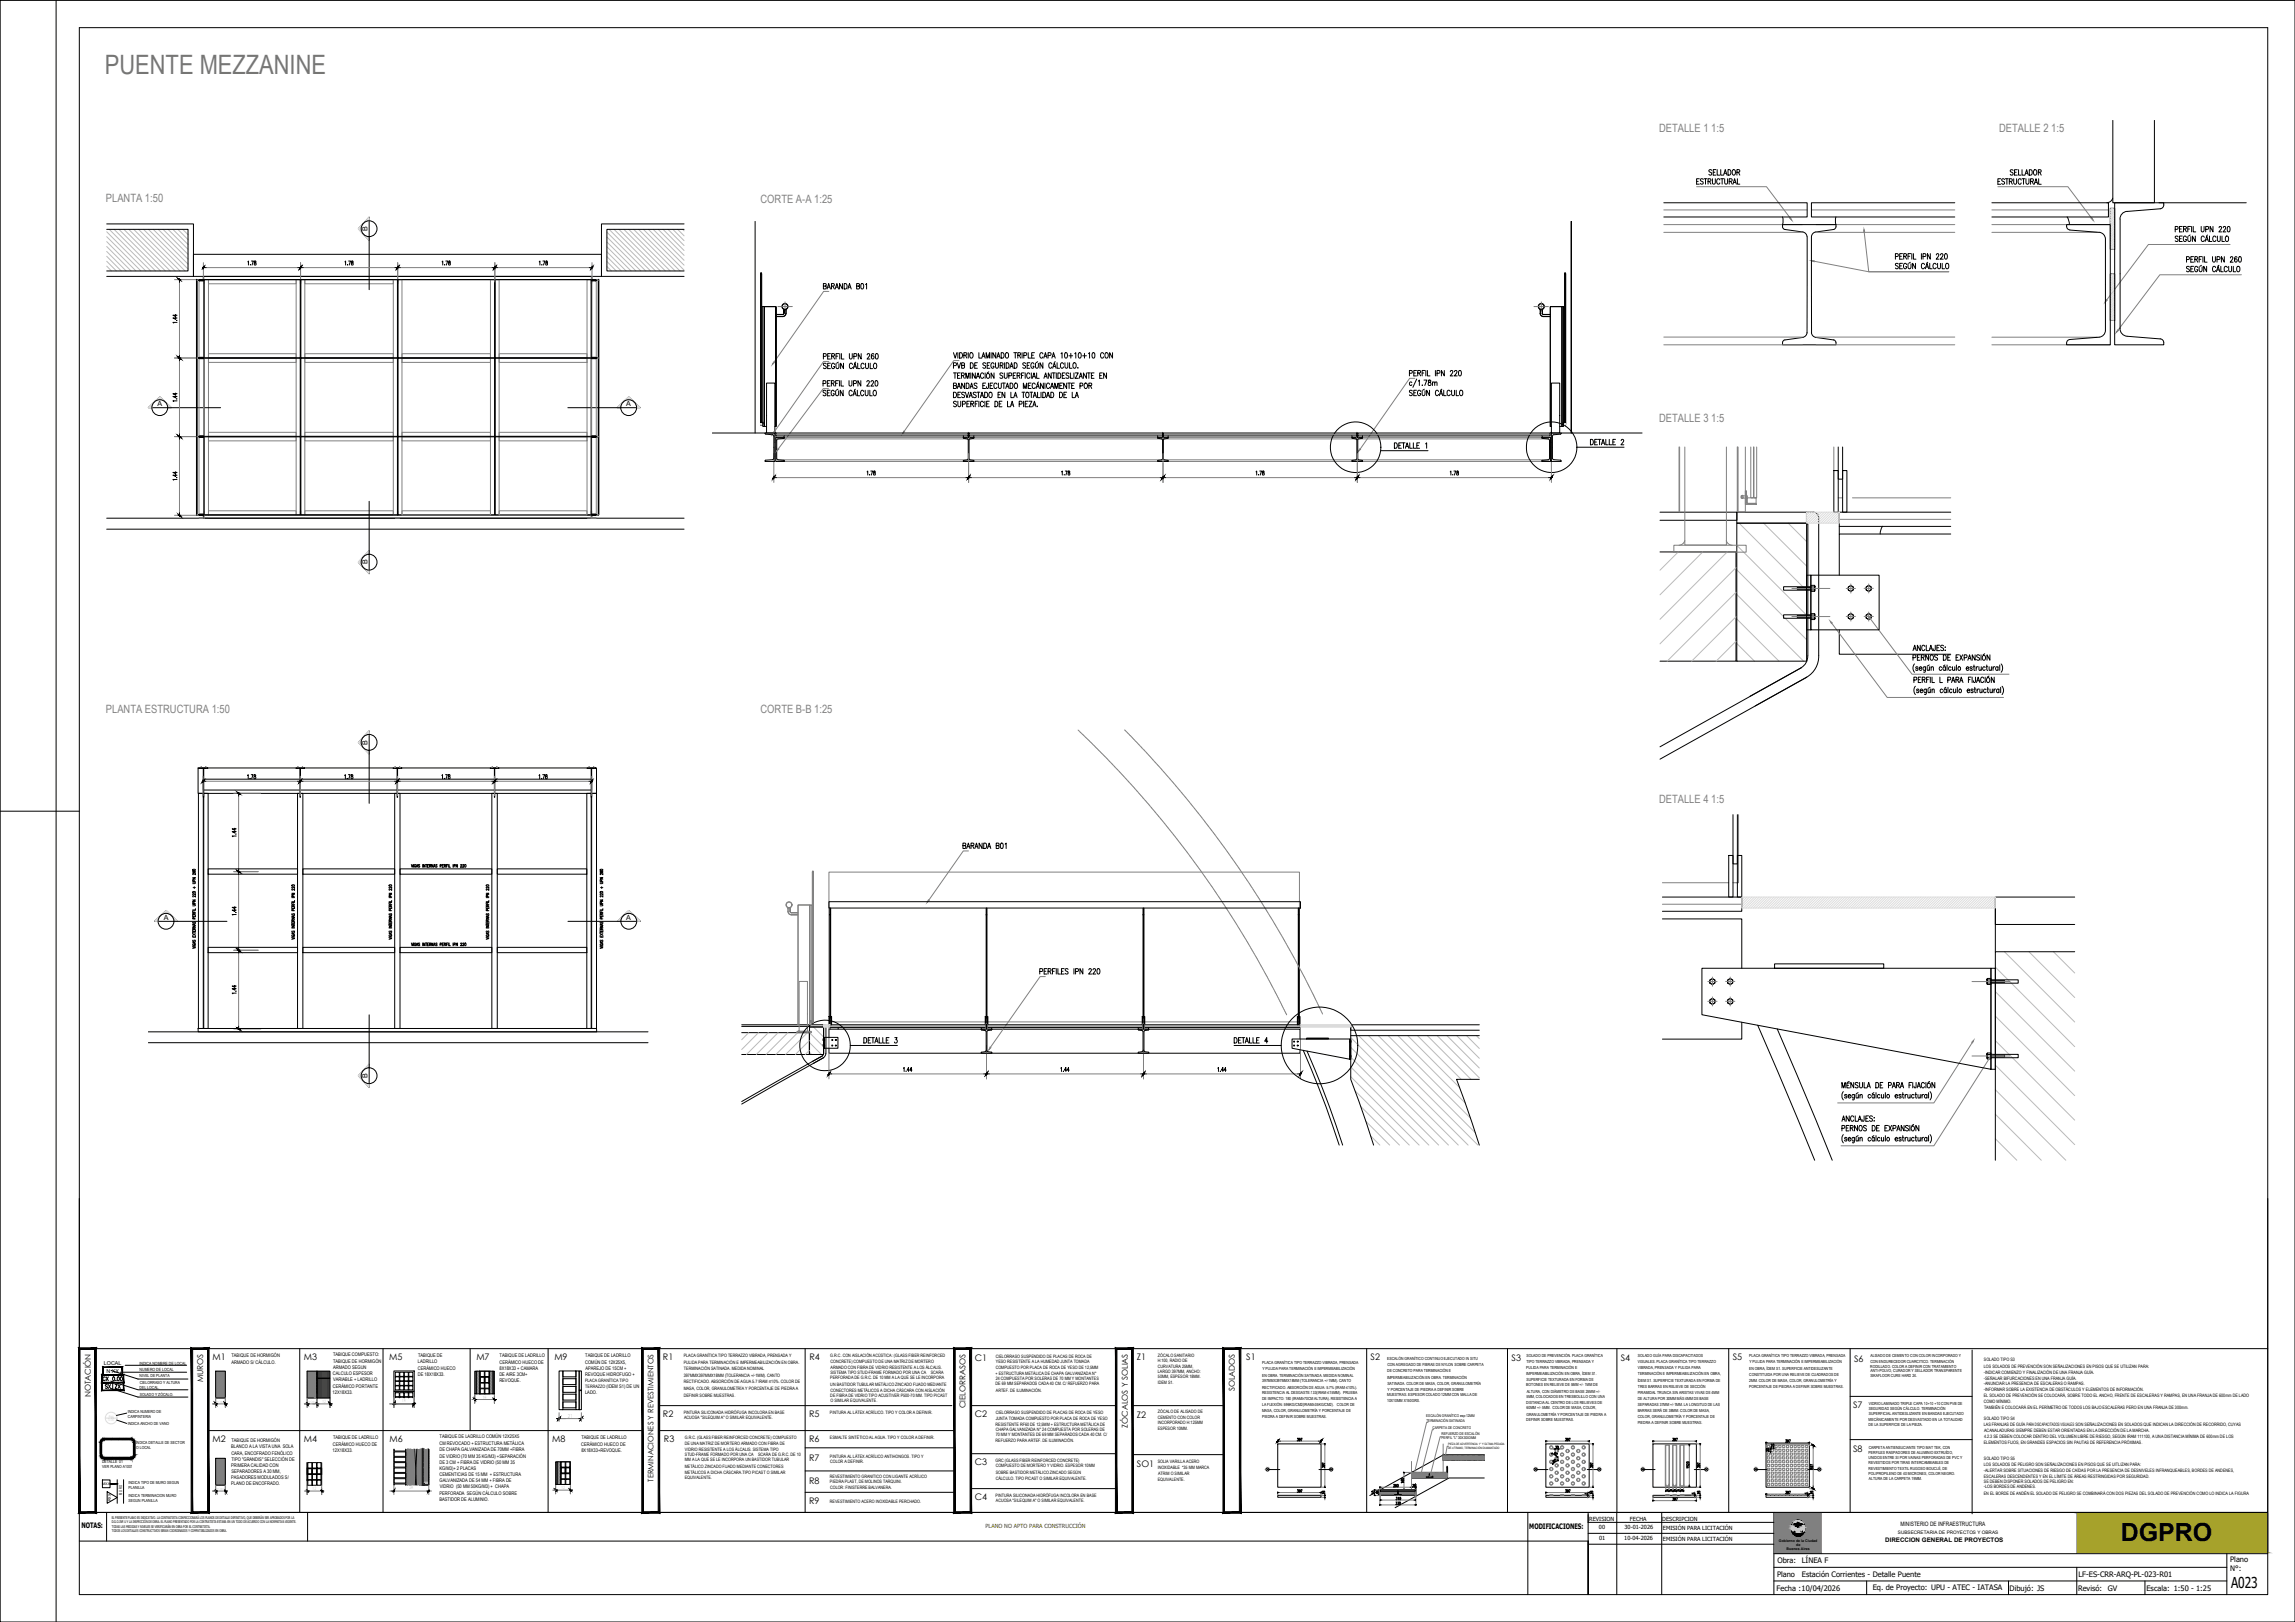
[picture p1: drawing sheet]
<svg xmlns="http://www.w3.org/2000/svg" width="841mm" height="594mm" viewBox="0 0 841 594" stroke-linecap="round" stroke-linejoin="round" font-family="sans-serif">
<defs><g id="words">
<text font-size="9.8" fill="#767676" x="38.4" y="27.1">PUENTE MEZZANINE</text>
<text font-size="9.2" x="777.1" y="564.2">DGPRO</text>
<text font-size="5.5" x="817.6" y="581.6">A023</text>
<g font-size="4.4">
<text x="37.7" y="509.8">SX</text>
<text x="41.3" y="509.8">ZX</text>
</g>
<g font-size="4.2" fill="#808080">
<text x="608" y="48.4">DETALLE 1 1:5</text>
<text x="732.6" y="48.4">DETALLE 2 1:5</text>
<text x="38.8" y="74.1">PLANTA 1:50</text>
<text x="278.7" y="74.2">CORTE A-A 1:25</text>
<text x="608" y="154.5">DETALLE 3 1:5</text>
<text x="38.8" y="261.2">PLANTA ESTRUCTURA 1:50</text>
<text x="278.7" y="261.2">CORTE B-B 1:25</text>
<text x="608" y="294">DETALLE 4 1:5</text>
</g>
<g font-size="4">
<text x="572.2" y="532" transform="rotate(-90 572.2 532)">30</text>
<text x="568" y="536.9">60</text>
<text x="571.9" y="534.5" transform="rotate(-90 571.9 534.5)">60</text>
</g>
<g font-size="4" fill="#808080">
<text x="646.3" y="532.7">20</text>
<text x="506.6" y="548.2" transform="rotate(-90 506.6 548.2)">44</text>
</g>
<g font-size="3.5">
<text x="648.1" y="530.9">20</text>
<text x="624.1" y="538.7" transform="rotate(-90 624.1 538.7)">397</text>
<text x="509.8" y="545.7">290</text>
<text x="483.7" y="548.2">18</text>
<text x="581.7" y="548.2">18</text>
<text x="621.2" y="548.2">18</text>
<text x="660.8" y="548.6">5</text>
<text x="662.5" y="548.2">18</text>
</g>
<g font-size="3.5" fill="#808080">
<text x="516.8" y="545.7">39</text>
<text x="504.8" y="548.6" transform="rotate(-90 504.8 548.6)">50</text>
<text x="580" y="548.6">5</text>
<text x="615.2" y="547.5" transform="rotate(-90 615.2 547.5)">30</text>
<text x="619.1" y="548.6">5</text>
</g>
<g font-size="3.3">
<text x="77.9" y="498.2">M1</text>
<text x="111.4" y="498.2">M3</text>
<text x="142.6" y="498.2">M5</text>
<text x="174.6" y="498.2">M7</text>
<text x="203.1" y="498.2">M9</text>
<text x="242.9" y="498.2">R1</text>
<text x="296.7" y="498.2">R4</text>
<text x="357.2" y="498.5">C1</text>
<text x="416.6" y="498.2">Z1</text>
<text x="456.7" y="498.2">S1</text>
<text x="502.3" y="498.2">S2</text>
<text x="553.9" y="498.4">S3</text>
<text x="594" y="498.5">S4</text>
<text x="635" y="498.1">S5</text>
<text x="679.4" y="498.8">S6</text>
<text x="679.1" y="515.7">S7</text>
<text x="242.9" y="519">R2</text>
<text x="296.5" y="518.9">R5</text>
<text x="357.2" y="519.1">C2</text>
<text x="416.6" y="519.3">Z2</text>
<text x="77.9" y="528.2">M2</text>
<text x="111.4" y="528.2">M4</text>
<text x="142.7" y="528.2">M6</text>
<text x="202.4" y="528.2">M8</text>
<text x="243.3" y="528.2">R3</text>
<text x="296.5" y="528">R6</text>
<text x="679.1" y="531.8">S8</text>
<text x="296.5" y="535.1">R7</text>
<text x="357.2" y="536.7">C3</text>
<text x="416.6" y="537.4">SO1</text>
<text x="296.5" y="543.5">R8</text>
<text x="296.5" y="550.8">R9</text>
<text x="357.2" y="549.5">C4</text>
</g>
<g font-size="3.1" fill="#808080">
<text x="610" y="547.2">30</text>
<text x="611.4" y="547.2">37</text>
<text x="613.8" y="547.2">37</text>
</g>
<g font-size="3">
<text x="74.5" y="506.3" transform="rotate(-90 74.5 506.3)">MUROS</text>
<text x="452.5" y="509.6" transform="rotate(-90 452.5 509.6)">SOLADOS</text>
<text x="33.3" y="511.8" transform="rotate(-90 33.3 511.8)">NOTACIÓN</text>
<text x="353.8" y="515.8" transform="rotate(-90 353.8 515.8)">CIELORRASOS</text>
<text x="413.3" y="522.9" transform="rotate(-90 413.3 522.9)">ZÓCALOS Y SOLIAS</text>
</g>
<g font-size="2.8">
<text x="239.5" y="542.6" transform="rotate(-90 239.5 542.6)">TERMINACIONES Y REVESTIMIENTOS</text>
<text x="29.8" y="559.7">NOTAS:</text>
<text x="560.4" y="560.1">MODIFICACIONES:</text>
<text x="651.3" y="572.6">Obra:</text>
<text x="660.3" y="572.6">LÍNEA F</text>
<text x="817.3" y="572">Plano</text>
<text x="817.3" y="575.4">N°:</text>
<text x="651.2" y="577.5">Plano</text>
<text x="660.3" y="577.4">Estación Corrientes - Detalle Puente</text>
<text x="761.7" y="577.6">LF-ES-CRR-ARQ-PL-023-R01</text>
<text x="651" y="582.6">Fecha :10/04/2026</text>
<text x="686.3" y="582.4">Eq. de Proyecto: UPU - ATEC - IATASA</text>
<text x="736.5" y="582.6">Dibujó: JS</text>
<text x="761.5" y="582.6">Revisó:</text>
<text x="772.4" y="582.6">GV</text>
<text x="786.6" y="582.6">Escala: 1:50 - 1:25</text>
</g>
<g font-size="2.6">
<text x="134.7" y="84.7" transform="rotate(-90 134.7 84.7)">B</text>
<text x="57.7" y="148.8">A</text>
<text x="229.5" y="148.8">A</text>
<text x="134.7" y="206.7" transform="rotate(-90 134.7 206.7)">B</text>
<text x="134.7" y="272.8" transform="rotate(-90 134.7 272.8)">B</text>
<text x="60" y="336.9">A</text>
<text x="229.5" y="336.9">A</text>
<text x="134.7" y="394.9" transform="rotate(-90 134.7 394.9)">B</text>
</g>
<text font-size="2.3" x="690.9" y="564.9">DIRECCION GENERAL DE PROYECTOS</text>
<text font-size="2.2" x="696.5" y="558.8">MINISTERIO DE INFRAESTRUCTURA</text>
<g font-size="2.1">
<text x="582.4" y="557">REVISION</text>
<text x="597.3" y="557">FECHA</text>
<text x="609.2" y="557">DESCRIPCION</text>
<text x="586" y="560.2">00</text>
<text x="595.3" y="560.2">30-01-2026</text>
<text x="609.4" y="560.4">EMISIÓN PARA LICITACIÓN</text>
<text x="586" y="564.2">01</text>
<text x="595.2" y="564.2">10-04-2026</text>
<text x="609.4" y="564.4">EMISIÓN PARA LICITACIÓN</text>
</g>
<text font-size="2.1" fill="#b80000" x="361.1" y="559.8">PLANO NO APTO PARA CONSTRUCCIÓN</text>
<g font-size="2">
<text x="38.1" y="500.1">LOCAL</text>
<text x="39" y="502.9">N XX</text>
</g>
<g font-size="1.8">
<text x="84.8" y="497.2">TABIQUE DE HORMIGÓN</text>
<text x="122" y="496.8">TABIQUE COMPUESTO:</text>
<text x="153.2" y="497.2">TABIQUE DE</text>
<text x="183.1" y="497.1">TABIQUE DE LADRILLO</text>
<text x="214.5" y="497">TABIQUE DE LADRILLO</text>
<text x="84.9" y="499.7">ARMADO S/ CÁLCULO.</text>
<text x="122" y="503.7">CALCULO ESPESOR</text>
<text x="122" y="499.3">TABIQUE DE HORMIGÓN</text>
<text x="122.1" y="501.5">ARMADO SEGUN</text>
<text x="153.1" y="499.3">LADRILLO</text>
<text x="153.1" y="501.9">CERÁMICO HUECO</text>
<text x="183" y="504">DE AIRE 3CM+</text>
<text x="183" y="499.6">CERÁMICO HUECO DE</text>
<text x="183" y="501.8">8X18X33 + CAMARA</text>
<text x="214.4" y="504">REVOQUE HIDROFUGO +</text>
<text x="214.4" y="499.5">COMÚN DE 12X25X5,</text>
<text x="214.5" y="501.7">APAREJO DE 15CM +</text>
<text x="122" y="508.4">CERÁMICO PORTANTE</text>
<text x="122.1" y="505.9">VARIABLE + LADRILLO</text>
<text x="153.1" y="504">DE 18X18X33.</text>
<text x="183" y="506.2">REVOQUE.</text>
<text x="121.9" y="510.6">12X18X33.</text>
<text x="214.4" y="510.6">LADO.</text>
<text x="208.1" y="519.3">21</text>
<text x="122" y="527.1">TABIQUE DE LADRILLO</text>
<text x="161.1" y="526.9">TABIQUE DE LADRILLO COMÚN 12X25X5</text>
<text x="213" y="527.1">TABIQUE DE LADRILLO</text>
<text x="84.7" y="530.3">BLANCO A LA VISTA UNA SOLA</text>
<text x="84.8" y="532.8">CARA, ENCOFRADO FENÓLICO</text>
<text x="84.8" y="528.1">TABIQUE DE HORMIGÓN</text>
<text x="121.9" y="531.8">12X18X33.</text>
<text x="122" y="529.7">CERÁMICO HUECO DE</text>
<text x="161" y="531.6">DE CHAPA GALVANIZADA DE 70MM +FIBRA</text>
<text x="161.1" y="529.4">CM REVOCADO + ESTRUCTURA METÁLICA</text>
<text x="213" y="529.6">CERÁMICO HUECO DE</text>
<text x="213" y="531.8">8X18X33+REVOQUE.</text>
<text x="84.7" y="537.5">PRIMERA CALIDAD CON</text>
<text x="84.8" y="539.7">SEPARADORES A 30 MM,</text>
<text x="84.8" y="535.3">TIPO &quot;GRANDIS&quot; SELECCIÓN DE</text>
<text x="161" y="534">DE VIDRIO (70 MM 35 KG/M3) +SEPARACIÓN</text>
<text x="161" y="536.3">DE 3 CM + FIBRA DE VIDRIO (50 MM 35</text>
<text x="161" y="538.4">KG/M3)+ 2 PLACAS</text>
<text x="84.7" y="541.8">PASADORES MODULADOS S/</text>
<text x="84.7" y="544">PLANO DE ENCOFRADO.</text>
<text x="161.1" y="540.6">CEMENTICIAS DE 15 MM + ESTRUCTURA</text>
<text x="161.1" y="542.8">GALVANIZADA DE 54 MM + FIBRA DE</text>
<text x="161.1" y="545">VIDRIO (50 MM 50KG/M3) + CHAPA</text>
<text x="161" y="547.5">PERFORADA SEGÚN CÁLCULO SOBRE</text>
<text x="161" y="549.7">BASTIDOR DE ALUMINIO.</text>
</g>
<g font-size="1.7">
<text x="250.6" y="496.8">PLACA GRANÍTICA TIPO TERRAZZO VIBRADA, PRENSADA Y</text>
<text x="304.3" y="497.1">G.R.C. CON AISLACIÓN ACÚSTICA: (GLASS FIBER REINFORCED</text>
<text x="364.9" y="497.3">CIELORRASO SUSPENDIDO DE PLACAS DE ROCA DE</text>
<text x="424.3" y="497">ZÓCALO SANITARIO</text>
<text x="250.6" y="499.4">PULIDA PARA TERMINACIÓN E IMPERMEABILIZACIÓN EN OBRA.</text>
<text x="250.6" y="502">TERMINACIÓN SATINADA. MEDIDA NOMINAL</text>
<text x="304.3" y="499">CONCRETE) COMPUESTO DE UNA MATRIZ DE MORTERO</text>
<text x="304.3" y="503.2">SISTEMA TIPO STUD-FRAME FORMADO POR UNA CÁSCARA</text>
<text x="304.4" y="501.3">ARMADO CON FIBRA DE VIDRIO RESISTENTE A LOS ÁLCALIS.</text>
<text x="364.9" y="503.5">+ ESTRUCTURA METÁLICA DE CHAPA GALVANIZADA N°</text>
<text x="364.9" y="501.3">COMPUESTO POR PLACA DE ROCA DE YESO DE 12,5MM</text>
<text x="364.9" y="499.3">YESO RESISTENTE A LA HUMEDAD JUNTA TOMADA</text>
<text x="424.3" y="499">H:100, RADIO DE</text>
<text x="424.3" y="500.9">CURVATURA 25MM,</text>
<text x="424.3" y="502.8">LARGO 397MM, ANCHO:</text>
<text x="727" y="500.9">LOS SOLADOS DE PREVENCIÓN SON SEÑALIZACIONES EN PISOS QUE SE UTILIZAN PARA:</text>
<text x="727" y="498.7">SOLADO TIPO S3</text>
<text x="727" y="503.1">-INDICAR COMIENZO Y FINALIZACIÓN DE UNA FRANJA GUÍA.</text>
<text x="214.4" y="506.3">PLACA GRANÍTICA TIPO</text>
<text x="214.5" y="508.5">TERRAZZO (IDEM S1) DE UN</text>
<text x="250.6" y="506.7">RECTIFICADO. ABSORCIÓN DE AGUA 5.7 IRAM ≤10%. COLOR DE</text>
<text x="250.6" y="509.3">MASA, COLOR, GRANULOMETRÍA Y PORCENTAJE DE PIEDRA A</text>
<text x="250.6" y="504.2">397MMX397MMX18MM (TOLERANCIA +/-1MM). CANTO</text>
<text x="304.3" y="505.2">PERFORADA DE G.R.C. DE 10 MM A LA QUE SE LE INCORPORA</text>
<text x="304.3" y="507.5">UN BASTIDOR TUBULAR METÁLICO ZINCADO FIJADO MEDIANTE</text>
<text x="304.3" y="509.7">CONECTORES METÁLICOS A DICHA CÁSCARA CON AISLACIÓN</text>
<text x="364.9" y="507.4">DE 69 MM SEPARADOS CADA 40 CM. C/ REFUERZO PARA</text>
<text x="364.9" y="505.5">24 COMPUESTA POR SOLERAS DE 70 MM Y MONTANTES</text>
<text x="364.9" y="509.7">ARTEF. DE ILUMINACIÓN.</text>
<text x="424.3" y="506.8">IDEM S1.</text>
<text x="424.3" y="504.8">50MM, ESPESOR 18MM.</text>
<text x="727" y="505.3">-SEÑALAR BIFURCACIONES EN UNA FRANJA GUÍA.</text>
<text x="727" y="507.3">-ANUNCIAR LA PRESENCIA DE ESCALERAS O RAMPAS.</text>
<text x="727" y="509.5">-INFORMAR SOBRE LA EXISTENCIA DE OBSTÁCULOS Y ELEMENTOS DE INFORMACIÓN.</text>
<text x="250.6" y="511.5">DEFINIR SOBRE MUESTRAS.</text>
<text x="304.3" y="511.7">DE FIBRA DE VIDRIO TIPO ACUSTIVER P500-70 MM. TIPO PICAST</text>
<text x="304.3" y="513.6">O SIMILAR EQUIVALENTE.</text>
<text x="727" y="511.7">EL SOLADO DE PREVENCIÓN SE COLOCARÁ, SOBRE TODO EL ANCHO, FRENTE DE ESCALERAS Y RAMPAS, EN UNA FRANJA DE 600mm DE LADO</text>
<text x="727" y="513.9">COMO MÍNIMO.</text>
<text x="250.6" y="517.9">PINTURA SILICONADA HIDRÓFUGA INCOLORA EN BASE</text>
<text x="250.7" y="519.9">ACUOSA &quot;SILEQUIM A&quot; O SIMILAR EQUIVALENTE.</text>
<text x="304.2" y="517.9">PINTURA AL LÁTEX ACRÍLICO. TIPO Y COLOR A DEFINIR.</text>
<text x="364.9" y="517.9">CIELORRASO SUSPENDIDO DE PLACAS DE ROCA DE YESO</text>
<text x="364.9" y="519.9">JUNTA TOMADA COMPUESTO POR PLACA DE ROCA DE YESO</text>
<text x="424.3" y="521.6">INCORPORADO H:125MM</text>
<text x="424.3" y="519.7">CEMENTO CON COLOR</text>
<text x="424.3" y="517.7">ZÓCALO DE ALISADO DE</text>
<text x="727" y="520">SOLADO TIPO S4</text>
<text x="727.1" y="516.1">TAMBIÉN E COLOCARÁ EN EL PERÍMETRO DE TODOS LOS BAJO ESCALERAS PERO EN UNA FRANJA DE 300mm.</text>
<text x="250.9" y="527.1">G.R.C. (GLASS FIBER REINFORCED CONCRETE) COMPUESTO</text>
<text x="304.2" y="526.9">ESMALTE SINTÉTICO AL AGUA. TIPO Y COLOR A DEFINIR.</text>
<text x="364.9" y="522.2">RESISTENTE RF60 DE 12,5MM + ESTRUCTURA METÁLICA DE</text>
<text x="364.9" y="524.1">CHAPA GALVANIZADA N° 24 COMPUESTA POR SOLERAS DE</text>
<text x="364.9" y="526">70 MM Y MONTANTES DE 69 MM SEPARADOS CADA 40 CM. C/</text>
<text x="424.3" y="523.6">ESPESOR 10MM.</text>
<text x="727" y="522.2">LAS FRANJAS DE GUÍA PARA DISCAPACITADOS VISUALES SON SEÑALIZACIONES EN SOLADOS QUE INDICAN LA DIRECCIÓN DE RECORRIDO, CUYAS</text>
<text x="727.1" y="526.6">4.2.3 SE DEBEN COLOCAR DENTRO DEL VOLUMEN LIBRE DE RIESGO, SEGÚN IRAM 111100, A UNA DISTANCIA MÍNIMA DE 600mm DE LOS</text>
<text x="727.1" y="524.4">ACANALADURAS SIEMPRE DEBEN ESTAR ORIENTADAS EN LA DIRECCIÓN DE LA MARCHA.</text>
<text x="250.9" y="529.1">DE UNA MATRIZ DE MORTERO ARMADO CON FIBRA DE</text>
<text x="251" y="533.3">STUD-FRAME FORMADO POR UNA CÁSCARA DE G.R.C. DE 10</text>
<text x="251" y="531.4">VIDRIO RESISTENTE A LOS ÁLCALIS. SISTEMA TIPO</text>
<text x="304.2" y="533.9">PINTURA AL LÁTEX ACRÍLICO ANTIHONGOS. TIPO Y</text>
<text x="364.9" y="528.3">REFUERZO PARA ARTEF. DE ILUMINACIÓN.</text>
<text x="727" y="528.9">ELEMENTOS FIJOS, EN GRANDES ESPACIOS SIN PAUTAS DE REFERENCIA PRÓXIMAS.</text>
<text x="250.9" y="535.3">MM A LA QUE SE LE INCORPORA UN BASTIDOR TUBULAR</text>
<text x="250.9" y="537.5">METÁLICO ZINCADO FIJADO MEDIANTE CONECTORES</text>
<text x="250.9" y="539.8">METÁLICOS A DICHA CÁSCARA.TIPO PICAST O SIMILAR</text>
<text x="304.2" y="535.8">COLOR A DEFINIR.</text>
<text x="364.9" y="535.5">GRC (GLASS FIBER REINFORCED CONCRETE)</text>
<text x="364.9" y="537.5">COMPUESTO DE MORTERO Y VIDRIO. ESPESOR 10MM</text>
<text x="364.9" y="539.7">SOBRE BASTIDOR METÁLICO ZINCADO SEGÚN</text>
<text x="424.3" y="538.2">INOXIDABLE *35 MM MARCA</text>
<text x="424.3" y="536">SOLIA VARILLA ACERO</text>
<text x="727" y="536.8">LOS SOLADOS DE PELIGRO SON SEÑALIZACIONES EN PISOS QUE SE UITLIZAN PARA:</text>
<text x="727" y="534.6">SOLADO TIPO S5</text>
<text x="727" y="539">-ALERTAR SOBRE SITUACIONES DE RIESGO DE CAÍDAS POR LA PRESENCIA DE DESNIVELES INFRANQUEABLES, BORDES DE ANDENES,</text>
<text x="250.9" y="541.7">EQUIVALENTE.</text>
<text x="304.2" y="541.4">REVESTIMIENTO GRANITICO CON LIGANTE ACRÍLICO</text>
<text x="304.2" y="543.3">PIEDRA PLAST, DE MOLINOS TARQUINI.</text>
<text x="304.2" y="545.3">COLOR: FINISTERRE BALVANERA.</text>
<text x="364.9" y="542">CÁLCULO. TIPO PICAST O SIMILAR EQUIVALENTE.</text>
<text x="424.3" y="542.5">EQUIVALENTE.</text>
<text x="424.4" y="540.4">ATRIM O SIMILAR</text>
<text x="727" y="541.2">ESCALERAS DESCENDENTES Y EN EL LÍMITE DE ÁREAS RESTRINGIDAS POR SEGURIDAD.</text>
<text x="727" y="543.2">SE DEBEN DISPONER SOLADOS DE PELIGRO EN:</text>
<text x="727" y="545.1">-LOS BORDES DE ANDENES.</text>
<text x="304.2" y="550.4">REVESTIMIENTO ACERO INOXIDABLE PERCHADO.</text>
<text x="364.9" y="548.2">PINTURA SILICONADA HIDRÓFUGA INCOLORA EN BASE</text>
<text x="364.9" y="550.2">ACUOSA &quot;SILEQUIM A&quot; O SIMILAR EQUIVALENTE.</text>
<text x="727" y="547.4">EN EL BORDE DE ANDÉN EL SOLADO DE PELIGRO SE COMBINARÁ CON DOS PIEZAS DEL SOLADO DE PREVENCIÓN COMO LO INDICA LA FIGURA</text>
<text x="695.5" y="561.8">SUBSECRETARIA DE PROYECTOS Y OBRAS</text>
</g>
<g font-size="1.6">
<text x="51.1" y="499.9">INDICA NOMBRE DE LOCAL</text>
<text x="51.2" y="502.1">NUMERO DE LOCAL</text>
<text x="44.8" y="547.5" transform="rotate(-90 44.8 547.5)">M U R O</text>
</g>
<g font-size="1.5">
<text x="559.4" y="497">SOLADO DE PREVENCIÓN. PLACA GRANÍTICA</text>
<text x="600.2" y="497">SOLADO GUÍA PARA DISCAPACITADOS</text>
<text x="641" y="497">PLACA GRANÍTICA TIPO TERRAZZO VIBRADA, PRENSADA</text>
<text x="685.4" y="497">ALISADO DE CEMENTO CON COLOR INCORPORADO Y</text>
<text x="462.5" y="499.5">PLACA GRANÍTICA TIPO TERRAZZO VIBRADA, PRENSADA</text>
<text x="462.6" y="501.8">Y PULIDA PARA TERMINACIÓN E IMPERMEABILIZACIÓN</text>
<text x="508.4" y="498.2">ESCALÓN GRANÍTICO CONTINUO EJECUTADO IN SITU</text>
<text x="508.4" y="502.6">DE CONCRETO PARA TERMINACIÓN E</text>
<text x="508.4" y="500.3">CON AGREGADO DE FIBRAS DE NYLON SOBRE CARPETA</text>
<text x="559.3" y="501.4">PULIDA PARA TERMINACIÓN E</text>
<text x="559.3" y="503.7">IMPERMEABILIZACIÓN EN OBRA, ÍDEM S1.</text>
<text x="559.4" y="499.1">TIPO TERRAZZO VIBRADA, PRENSADA Y</text>
<text x="600.2" y="499.3">VISUALES. PLACA GRANÍTICA TIPO TERRAZZO</text>
<text x="600.2" y="501.4">VIBRADA, PRENSADA Y PULIDA PARA</text>
<text x="600.2" y="503.7">TERMINACIÓN E IMPERMEABILIZACIÓN EN OBRA,</text>
<text x="641" y="501.7">EN OBRA, ÍDEM S1. SUPERFICIE ANTIDESLIZANTE</text>
<text x="641" y="503.9">CONSTITUIDA POR UNA RELIEVE DE CUADRADOS DE</text>
<text x="641.1" y="499.4">Y PULIDA PARA TERMINACIÓN E IMPERMEABILIZACIÓN</text>
<text x="685.4" y="500.9">RODILLADO. COLOR A DEFINIR CON TRATAMIENTO</text>
<text x="685.4" y="499.1">CON ENDURECEDOR CUARCITICO. TERMINACIÓN</text>
<text x="685.4" y="502.7">ANTI-POLVO, CURADOR Y SELLADOR TRANSPARENTE</text>
<text x="51.2" y="504.3">NIVEL DE PLANTA</text>
<text x="51.2" y="508.6">DEL LOCAL.</text>
<text x="51.2" y="506.8">CIELORRASO Y ALTURA</text>
<text x="462.5" y="504.2">EN OBRA. TERMINACIÓN SATINADA. MEDIDA NOMINAL</text>
<text x="462.5" y="508.6">RECTIFICADO. ABSORCIÓN DE AGUA: 5.7% (IRAM ≤10%).</text>
<text x="462.6" y="506.3">397MMX397MMX18MM (TOLERANCIA +/-1MM). CANTO</text>
<text x="508.3" y="505">IMPERMEABILIZACIÓN EN OBRA. TERMINACIÓN</text>
<text x="508.4" y="507.3">SATINADA. COLOR DE MASA, COLOR, GRANULOMETRÍA</text>
<text x="508.5" y="509.4">Y PORCENTAJE DE PIEDRA A DEFINIR SOBRE</text>
<text x="559.3" y="507.8">BOTONES EN RELIEVE DE 5MM +/- 1MM DE</text>
<text x="559.4" y="505.8">SUPERFICIE TEXTURADA EN FORMA DE</text>
<text x="600.1" y="506.1">ÍDEM S1. SUPERFICIE TEXTURADA EN FORMA DE</text>
<text x="600.2" y="508.4">TRES BARRAS EN RELIEVE DE SECCIÓN</text>
<text x="641" y="508.2">PORCENTAJE DE PIEDRA A DEFINIR SOBRE MUESTRAS.</text>
<text x="641" y="506.1">2MM. COLOR DE MASA, COLOR, GRANULOMETRÍA Y</text>
<text x="685.4" y="504.5">SIKAFLOOR CURE HARD 24.</text>
<text x="51.2" y="511.4">SOLADO Y ZÓCALO.</text>
<text x="118.1" y="513.9">12</text>
<text x="147.3" y="513.5">18</text>
<text x="176.8" y="512.4">16</text>
<text x="462.5" y="510.6">RESISTENCIA AL DESGASTE:133(IRAM ≤15MM). PRUEBA</text>
<text x="462.5" y="512.7">DE IMPACTO: 180 (IRAM≥70CM ALTURA). RESISTENCIA A</text>
<text x="462.5" y="514.9">LA FLEXIÓN: 596KG/CM2(IRAM≥35KG/CM2). COLOR DE</text>
<text x="508.3" y="513.4">10X10MM X150GRS.</text>
<text x="508.4" y="511.4">MUESTRAS. ESPESOR COLADO 12MM CON MALLA DE</text>
<text x="559.3" y="514.2">DISTANCIA AL CENTRO DE LOS RELIEVES DE</text>
<text x="559.4" y="512.2">5MM, COLOCADOS EN TRESBOLILLO CON UNA</text>
<text x="559.5" y="510.1">ALTURA, CON DIÁMETRO DE BASE 25MM +/-</text>
<text x="600.1" y="510.5">PIRAMIDAL TRUNCA SIN ARISTAS VIVAS DE 4MM</text>
<text x="600.1" y="512.8">DE ALTURA POR 30MM MÁS 4MM DE BASE</text>
<text x="600.2" y="514.9">SEPARADAS 37MM +/-1MM. LA LONGITUD DE LAS</text>
<text x="684.9" y="514.4">VIDRIO LAMINADO TRIPLE CAPA 10+10 +10 CON PVB DE</text>
<text x="46.8" y="517.6">INDICA NUMERO DE</text>
<text x="46.8" y="521.8">INDICA ANCHO DE VANO</text>
<text x="46.9" y="519.4">CARPINTERIA</text>
<text x="462.5" y="517.3">MASA, COLOR, GRANULOMETRÍA Y PORCENTAJE DE</text>
<text x="462.5" y="519.4">PIEDRA A DEFINIR SOBRE MUESTRAS.</text>
<text x="559.3" y="520.5">DEFINIR SOBRE MUESTRAS.</text>
<text x="559.4" y="518.5">GRANULOMETRÍA Y PORCENTAJE DE PIEDRA A</text>
<text x="559.4" y="516.2">60MM +/- 5MM. COLOR DE MASA, COLOR,</text>
<text x="600.1" y="517.2">BARRAS SERÁ DE 38MM. COLOR DE MASA,</text>
<text x="600.1" y="521.6">PIEDRA A DEFINIR SOBRE MUESTRAS.</text>
<text x="600.2" y="519.5">COLOR, GRANULOMETRÍA Y PORCENTAJE DE</text>
<text x="684.8" y="520.4">MECÁNICAMENTE POR DESVASTADO EN LA TOTALIDAD</text>
<text x="684.8" y="516.5">SEGURIDAD SEGÚN CÁLCULO. TERMINACIÓN</text>
<text x="684.8" y="518.3">SUPERFICIAL ANTIDESLIZANTE EN BANDAS EJECUTADO</text>
<text x="684.8" y="522.2">DE LA SUPERFICIE DE LA PIEZA.</text>
<text x="49.8" y="528.8">INDICA DETALLE DE SECTOR</text>
<text x="49.9" y="530.6">O LOCAL</text>
<text x="684.8" y="532.7">PERFILES RASPADORES DE ALUMINIO EXTRUÍDO,</text>
<text x="684.8" y="530.6">CARPETA ANTIENSUCIANTE TIPO MAT TEK, CON</text>
<text x="37.4" y="535.8">DETALLE 01</text>
<text x="37.5" y="537.6">VER PLANO A1001</text>
<text x="684.8" y="534.5">UNIDOS ENTRE SI POR VAINAS PERFORADAS DE PVC Y</text>
<text x="684.8" y="536.3">REVESTIDOS POR TIRAS INTERCAMBIABLES DE</text>
<text x="684.8" y="538.4">REVESTIMIENTO TEXTIL RUGOSO BOUCLÉ, DE</text>
<text x="47.1" y="543.7">INDICA TIPO DE MURO SEGUN</text>
<text x="47.1" y="545.5">PLANILLA</text>
<text x="114.5" y="545.9">12</text>
<text x="149.9" y="545.4">38</text>
<text x="205.6" y="545.5">12</text>
<text x="684.8" y="540.2">POLIPROPILENO DE 40 MICRONES, COLOR NEGRO.</text>
<text x="684.9" y="542">ALTURA DE LA CARPETA 19MM.</text>
<text x="47.1" y="548.2">INDICA TERMINACION MURO</text>
<text x="47.1" y="550.1">SEGUN PLANILLA</text>
</g>
<g font-size="1.4">
<text x="522.6" y="519">ESCALÓN GRANÍTICO esp:12MM</text>
<text x="522.7" y="520.9">TERMINACIÓN SATINADA</text>
<text x="524.9" y="523.5">CARPETA DE CONCRETO</text>
<text x="528.3" y="525.4">REFUERZO DE ESCALÓN</text>
<text x="528.3" y="527.1">PERFIL &quot;L&quot; 30X30X3MM</text>
<text x="40.9" y="556.3">EL PRESENTE PLANO ES INDICATIVO. LA CONTRATISTA CONFECCIONARÁ LOS PLANOS DE DETALLE DEFINITIVO, QUE DEBERÁN SER APROBADOS POR LA</text>
<text x="40.9" y="558">D.G.O.INF.U Y LA INSPECCIÓN DE OBRA. EL PLANO PRESENTADO POR LA CONTRATISTA ESTARA EN UN TODO DE ACUERDO CON LA NORMATIVA VIGENTE.</text>
<text x="41" y="559.6">TODAS LAS MEDIDAS Y NIVELES SE VERIFICARÁN EN OBRA POR EL CONTRATISTA.</text>
<text x="41" y="561.3">TODOS LOS DETALLES CONSTRUCTIVOS SERAN COORDINADOS Y COMPATIBILIZADOS EN OBRA.</text>
</g>
<g font-size="1.3">
<text x="37.5" y="543.9">MXX</text>
<text x="40.6" y="549.8" transform="rotate(-90 40.6 549.8)">RXX</text>
<text x="651.9" y="564.9">Gobierno de la Ciudad</text>
<text x="654.7" y="567.9">Buenos Aires</text>
<text x="658.2" y="566.4">de</text>
</g>
<g font-size="1.2">
<text x="78.9" y="513.9">variable</text>
<text x="112.5" y="513.9">variable</text>
<text x="78.9" y="545.7">variable</text>
</g>
<g font-size="1.1">
<text x="530.7" y="529.3">PIEZA DE ADVERTENCIA 1° Y ÚLTIMA PEDADA</text>
<text x="530.7" y="530.8">DE c/TRAMO, TERMINACIÓN DIAMANTADO</text>
</g>
<g font-size=".5">
<text x="464.3" y="538.2">A</text>
<text x="487.6" y="538.2">A</text>
<text x="562.6" y="538.2">A</text>
<text x="585.9" y="538.2">A</text>
<text x="601.9" y="538.2">A</text>
<text x="625.2" y="538.2">A</text>
<text x="643.3" y="538.2">A</text>
<text x="666.6" y="538.2">A</text>
</g>
</g></defs>
<!-- layer: 0-TEXTO -->
<path d="M39.1 189.8h211.6M39.1 193.8h211.6M54.3 377.9h183.2M54.3 381.9h183.2" fill="none" stroke="#000" stroke-width=".37"/>
<!-- layer: AR-VISTA08 -->
<g fill="none" stroke="#808080" stroke-width=".37">
<path d="M609.7 76.9h52.5M663.8 76.9h52.6M729.9 76.9h42.8M609.7 82.3h50.8M609.7 85.1h50.8M665.6 82.3h50.8M665.6 85.1h50.8M729.9 82.3h43.4M729.9 85.1h38.6M72.2 102.6l.2 .1zM72.9 102.8v28.2M74.5 101.2v1.4"/>
<path d="M74.6 101.4v1.2h-1.7M74.8 102.6l1.6-.2v86.2h-1.6v1M76.4 102.4h32.1v1.5h-32.1zM108.5 102.4h1.6v86.2h-1.6zM110.1 102.4v1.5l.1-1.5M110.2 102.4h1.5v86.2h-1.5zM111.7 102.4h32.4v1.5h-32.4zM144.1 102.4h1.6v86.2h-1.6zM145.7 102.4v1.5l.1-1.5M145.8 102.4h1.5v86.2h-1.5zM179.7 102.4h1.6v86.2h-1.6zM181.4 102.4h1.5v86.2h-1.5z"/>
<path d="M216.6 102.6l-1.5-.2v86.2h1.5v1M216.8 101.4v1.2h1.7M217 101.2v1.4M218.5 102.8v28.2M219.1 102.6l.1 .1zM72.2 131l.2 .2zM72.9 131.2v28.6M74.6 131v-28.2l.2 28.2M74.6 131.2v28.6M74.8 131.2v28.6M76.4 131.2h32.1v1.5h-32.1zM76.4 129.6h32.1v1.4h-32.1z"/>
<path d="M111.7 131.2h32.4v1.5h-32.4zM111.7 129.6h32.4v1.4h-32.4zM147.3 131.2h32.4v1.5h-32.4zM147.3 129.6h32.4v1.4h-32.4zM182.9 131.2h32.2v1.5h-32.2zM182.9 129.6h32.2v1.4h-32.2zM216.6 131v-28.2l.2 28.2M216.6 131.2v28.6M216.8 131.2v28.6M218.5 131.2v28.6M219.1 131l.1 .2zM609.7 126.3h50.8"/>
<path d="M609.7 123.5h50.8M665.6 126.3h50.8M665.6 123.5h50.8M729.9 126.3h43.4M729.9 123.5h38.6M72.2 159.8l.2 .2zM72.9 160v28.4M74.6 160v28.4l.2-28.4M76.4 160h32.1v1.5h-32.1zM76.4 158.3h32.1v1.5h-32.1zM111.7 160h32.4v1.5h-32.4zM111.7 158.3h32.4v1.5h-32.4z"/>
<path d="M147.3 160h32.4v1.5h-32.4zM147.3 158.3h32.4v1.5h-32.4zM182.9 160h32.2v1.5h-32.2zM182.9 158.3h32.2v1.5h-32.2zM216.6 160v28.4l.2-28.4M218.5 160v28.4M219.1 159.8l.1 .2zM284.3 159.1h70.5M355.1 159.1h70.9M426.3 159.1h70.9M497.6 159.1h70.5M284.6 169h283.6"/>
<path d="M284.6 160.2h283.6M285.1 168.4h282.2M285.1 160.8h282.2M672 163.7v8.7M72.2 188.4l.2 .2zM72.9 188.6h1.7M73.8 189.6h.2M74.5 188.6v1l-1.5 .2h3.1M76.4 187.1h32.1v1.5h-32.1zM110.1 188.6v-1.5l.1 1.5M110.2 189.8h1.5M111.7 187.1h32.4v1.5h-32.4z"/>
<path d="M144.9 189.8h1.5M145.7 188.6v-1.5l.1 1.5M147.3 187.1h32.4v1.5h-32.4zM182.9 187.1h32.2v1.5h-32.2zM216.8 188.6h1.7M217 188.6v1l1.5 .2h-3.2M217.4 189.6h.3M219.1 188.4l.1 .2zM673.6 182.3h1.6M674 190.2h40.9M678.8 182.3h36.1M637.1 298.4v24.9h-.8"/>
<path d="M609.2 331.2h29.1M609.2 323.3h24.3M635.1 323.3h1.6M303.8 372.3v-52.9h172.4l-.2 54.9M304.1 374.3h.3M304.2 375.8h57.2M305.1 374.3h55.9M361.4 374.3h.3M361.7 375.8h57.2M362 374.3h56.6M418.9 374.3h.3M419.2 375.8h57.2"/>
<path d="M419.5 374.3h55.9M475.8 374.3h.3"/>
</g>
<!-- layer: 0-MUROS -->
<path d="M111.7 159.8v.2" fill="none" stroke="#f8991e" stroke-width=".37"/>
<!-- layer: EG-VISTA -->
<g fill="none" stroke="#000" stroke-width=".37">
<path d="M653.2 79.4l.2 1.4-.2 1.5M672.8 79.4l-.2 1.4 .2 1.5M757.5 79.4l.6 1.4 .2 1.4M773.3 76.3h1.6v15h-1.6zM774.2 72.6l-.8 1.2-1.3 .5M70.9 93.1h149.5v8.1h-149.5zM72 102.3h.2v86.3h-.2zM72.1 102.3v86.3M73.1 102.7l1.5 .2zM73.1 102.4l1.5 .2zM74.6 101.2h142.1v1.2h-142.1zM216.8 102.7l1.5 .2z"/>
<path d="M216.8 102.4l1.5 .2zM219.2 102.3h.2v86.3h-.2zM219.4 102.3v86.3M287.3 113.4h.8M565.2 113.4h-.8M773.3 100.3h1.6v17.1h-1.6zM73.1 131.2l1.5 .2zM73.1 130.9l1.5 .1zM216.8 131.2l1.5 .2zM216.8 130.9l1.5 .1zM73.1 160l1.5 .2zM73.1 159.7l1.5 .1z"/>
<path d="M216.8 160l1.5 .2zM216.8 159.7l1.5 .1zM279.4 154.9v.3M279.5 154.6v1h-.7l.7-.1zM279.5 154.9v.4M284 159h.3v3h-.3zM284 158.2l.4 .4M287.4 159.6l-.1 .6M353 159.6v.6M354.8 158.6h.3v1.6h-.3zM356.9 159.6v.6M424.2 159.6v.6"/>
<path d="M426 158.6h.3v1.6h-.3zM428.1 159.6v.6M495.4 159.6v.6M497.2 158.6h.4v1.6h-.4zM499.3 159.6v.6M565 159.6l.2 .6M568.2 159h.3v3h-.3zM568.5 158.2l-.4 .4M573 154.6l.1 .9 .7 .1h-.8zM573 155.2v-.3l.1 .4M284 163.8h.3v3.4h-.3zM568.2 163.8h.3v3.4h-.3z"/>
<path d="M672 172.4h1.6v15.2h-1.6zM673.6 163.7v11.8h1.6v-11.8M675.2 172.4h1.6v15.2h-1.6zM73.1 188.6l1.5 .1zM73.1 188.3l1.5 .1zM74.6 188.6h142.1v1.2h-142.1zM216.8 188.6l1.5 .1zM216.8 188.3l1.5 .1zM674 192.8v2.8M689.8 192.8l-.6 1.3-.2 1.5M73.6 281.4h.1M74.5 285.4h142.3v4h-142.3z"/>
<path d="M75.3 281.4h.2zM109 281.4h.1M110.7 281.4h.3zM144.7 281.4h.2zM146.3 281.4h.3zM180.3 281.4h.2zM182.2 281.4h-.3h.3M215.7 281.4h.1M217.4 281.4h.1M635.1 298.4v18h1.6v-18M633.5 313.3h1.6v15.3h-1.6zM636.7 313.3h1.6v15.3h-1.6z"/>
<path d="M304.1 335.1v37.8h.3v-37.8M361.4 335.1v37.8h.3v-37.8M418.9 335.1v37.8h.3v-37.8M475.8 335.1v37.8h.3v-37.8M650.3 353h40v1.6h-40zM303.8 372.3h.3v3h-.3zM304.2 376.4v.6M304.4 372.3h.3v3h-.3zM307.3 376.4l-.2 .5M359.6 376.3v.6M361 372.3h.4v3h-.4zM361.4 375.3h.3v1.7h-.3z"/>
<path d="M361.7 372.3h.3v3h-.3zM363.5 376.3v.6M417.1 376.3v.6M418.6 372.3h.3v3h-.3zM418.9 375.3h.3v1.7h-.3zM419.2 372.3h.3v3h-.3zM421 376.3v.6M475.4 372.3h.4v3h-.4zM476.1 372.3h.3v3h-.3zM302.1 382.7v.5zM302.1 380.7v.4v-.4M478.8 380.2h8v.3h-8z"/>
<path d="M494.6 386.7v.5l.1-.4M494.6 381.3v.4z"/>
<circle cx="305" cy="382.9" r=".19"/>
<circle cx="305" cy="380.9" r=".19"/>
<circle cx="306.3" cy="382.9" r=".19"/>
<circle cx="306.3" cy="380.9" r=".19"/>
<circle cx="474.2" cy="381.5" r=".19"/>
<circle cx="474.2" cy="382.9" r=".19"/>
<circle cx="475.5" cy="381.5" r=".19"/>
<circle cx="475.5" cy="382.9" r=".19"/>
</g>
<!-- layer: 0-MUROS -->
<g fill="none" stroke="#000" stroke-width=".37">
<path d="M791.2 74.3h32M39.1 82h31.8v19.2h-31.8M39.1 84h29.8v15.2h-29.8M250.7 82h-30.3v19.2h30.3M250.7 84h-28.3v15.2h28.3M276.7 81.1v77.5M575.8 81.1v77.5v-77.5M72.4 102.6l2.4 .1zM216.6 102.6l2.5 .1zM72.4 131l2.4 .2zM216.6 131l2.5 .2zM72.4 159.8l2.4 .2z"/>
<path d="M216.6 159.8l2.5 .2zM261 158.6h19.6M571.9 158.6h29.9M72.4 188.4l2.4 .2zM216.6 188.4l2.5 .2zM636.5 191.6h25.5v50.6h-25.5zM662 187.6v4M608.3 202.2h27.9v40h-27.9M72.6 281.3h146v9.3h-146zM760.3 348.6h-29.1v76.4M72.6 376.7h146l.1 1.2h-146.1zM271.8 378.2h24.8v8h-24.8"/>
<path d="M296.7 376.1h5.1v10.1h-5.1zM301.7 375.3v.8M542.1 379.3h-47.1v16l8.4 24.1M542.1 395.3h-8.3l8.3 24.1"/>
<circle cx="496.8" cy="163.8" r="9.3"/>
<circle cx="568.6" cy="163.8" r="9.3"/>
<circle cx="302.3" cy="382.9" r="9.3"/>
<circle cx="483.5" cy="382.9" r="14"/>
</g>
<!-- layer: ES-HATCH -->
<g fill="none" stroke="#bababa" stroke-width=".37">
<path d="M39.1 97.5l1.7 1.7M39.1 95.7l3.6 3.5M39.1 93.9l5.3 5.3M39.1 92.1l7.1 7.1M39.1 90.3l8.9 8.9M39.1 88.5l10.7 10.7M39.1 86.7l12.5 12.5M39.1 84.9l14.3 14.3M40 84l15.2 15.2M41.8 84l15.2 15.2M43.6 84l15.2 15.2M45.4 84l15.2 15.2"/>
<path d="M47.2 84l15.2 15.2M49 84l15.2 15.2M50.8 84l15.2 15.2M52.6 84l15.2 15.2M54.4 84l14.5 14.5M56.2 84l12.7 12.7M58 84l10.9 10.9M59.8 84l9.1 9.1M61.6 84l7.3 7.3M63.4 84l5.5 5.5M65.2 84l3.7 3.8M67 84l1.9 2"/>
<path d="M68.7 84l.2 .2M222.4 97.6l1.7 1.6M222.4 95.8l3.4 3.4M222.4 94l5.3 5.2M222.4 92.2l7 7M222.4 90.4l8.9 8.8M222.4 88.6l10.6 10.6M222.4 86.8l12.5 12.4M222.4 85l14.2 14.2M223.2 84l15.2 15.2M225 84l15.2 15.2M226.8 84l15.2 15.2"/>
<path d="M228.6 84l15.2 15.2M230.4 84l15.2 15.2M232.2 84l15.2 15.2M234 84l15.2 15.2M235.8 84l14.9 14.9M237.6 84l13.1 13.1M239.4 84l11.3 11.3M241.2 84l9.5 9.5M243 84l7.7 7.8M244.8 84l5.9 5.9M246.6 84l4.1 4.2M248.4 84l2.3 2.4"/>
<path d="M250.2 84l.5 .6M636.5 199.7l25.5 25.6M637.3 191.6l24.7 24.7M646.3 191.6l15.7 15.7M655.3 191.6l6.7 6.7M615 202.2l-6.7 6.6M624 202.2l-15.7 15.7M633 202.2l-24.7 24.6M636.2 207.9l-27.9 27.9M636.2 216.9l-25.3 25.3M636.5 217.7l24.4 24.5M636.5 208.7l25.5 25.6"/>
<path d="M636.2 225.9l-16.3 16.3M636.2 234.9l-7.3 7.3M636.5 235.7l6.4 6.5M636.5 226.7l15.4 15.5M731.2 354.2l29.1 29.1M734.6 348.6l25.7 25.7M743.5 348.6l16.8 16.8M752.5 348.6l7.8 7.8M274.3 378.2l-2.5 2.6M277.9 378.2l-6.1 6.2M281.5 378.2l-8 8M285.1 378.2l-8 8"/>
<path d="M288.7 378.2l-8 8M292.3 378.2l-8 8M295.9 378.2l-8 8M296.7 378.3l5.1 5.1M298.1 376.1l3.7 3.7M301.7 376.1l.1 .1M495 380l39.4 39.4M497.9 379.3l40.1 40.1M501.5 379.3l40.1 40.1M505.1 379.3l35.6 35.6M508.7 379.3l30.2 30.2M512.3 379.3l24.7 24.7"/>
<path d="M515.9 379.3l19 19.1M519.5 379.3l16 16M523.1 379.3l16 16M526.7 379.3l15.4 15.5M530.3 379.3l11.8 11.9M533.9 379.3l8.2 8.3M537.4 379.3l4.7 4.7M541 379.3l1.1 1.1M731.2 372.2l29.1 29.1M731.2 363.2l29.1 29.1M296.6 381.1l-5.1 5.1M296.6 384.7l-1.5 1.5"/>
<path d="M296.7 385.5l.7 .7M296.7 381.9l4.3 4.3M495 394.3l25.1 25.1M495 390.8l28.6 28.6M495 387.2l32.2 32.2M495 383.6l35.8 35.8M496.6 399.6l19.9 19.8M731.2 399.1l25.8 25.9M731.2 390.1l29.1 29.1M731.2 381.1l29.1 29.2M498.6 405.2l14.3 14.2M500.5 410.7l8.8 8.7"/>
<path d="M502.3 416.1l3.4 3.3M731.2 417.1l7.9 7.9M731.2 408.1l16.9 16.9"/>
</g>
<!-- layer: 25-SIM-CORTES -->
<g fill="none" stroke="#000" stroke-width=".37">
<path d="M135.3 86.7v1.3l-4-4.2 4-4.3v26.6M55.7 149.3h-1.4l4.3-4 4.2 4h-1.3M55.7 149.3h25.1M208.1 149.3h19.4h-1.3l4.2-4 4.2 4h-7.1M135.3 183.6v26.6l-4-4.3 4-4.2v1.3M135.3 274.8v1.4l-4-4.3 4-4.2v26.5M63.7 337.5h1.4l-4.2-4-4.3 4h26.6M208.1 337.5h25.2M227.6 337.5h-1.4l4.2-4 4.3 4h-1.4M135.3 371.7v26.5l-4-4.2 4-4.2v1.3"/>
<circle cx="135.3" cy="83.8" r="2.9"/>
<circle cx="58.6" cy="149.3" r="2.9"/>
<circle cx="230.4" cy="149.3" r="2.9"/>
<circle cx="135.3" cy="205.9" r="2.9"/>
<circle cx="135.3" cy="271.9" r="2.9"/>
<circle cx="60.8" cy="337.4" r="2.9"/>
<circle cx="230.4" cy="337.4" r="2.9"/>
<circle cx="135.3" cy="394" r="2.9"/>
</g>
<g fill="none" stroke="#dcdcdc" stroke-width=".37">
<path d="M134.9 79.9v1.1M135 79.8v1.1M135.1 79.7v1.2M135.2 79.6v1.3M131.3 83.8h.1M131.4 83.7v.3M131.5 83.6v.4M131.6 83.5v.7M131.7 83.4v.9M131.8 83.2v1.2M131.9 83.2v1.3M132 83v1.6"/>
<path d="M132.1 82.9v1.8M132.2 82.8v2M132.3 82.7v2.2M132.4 82.6v1M132.4 84v1M132.5 82.5v.5M132.5 84.6v.5M132.6 82.4v.3M132.6 84.9v.3M132.7 82.3v.2M132.7 85.1v.2M132.8 82.2v.2"/>
<path d="M132.8 85.3v.1M132.9 82.1v.1M132.9 85.4v.1M133 82v.1M133 85.6h.1M133.1 81.9h.1M133.1 85.7h.1M133.2 81.8h.1M133.2 85.8l.1 .2M133.3 81.7h.1M133.4 81.6h.1M133.4 86h.1"/>
<path d="M133.5 81.5h.1M133.5 86.1v.1M133.5 81.4v.1M133.5 86.2h.1M133.7 81.3v.1M133.7 86.2v.1M133.8 81.2v.1M133.8 86.3v.2M133.8 81v.3M134 81v.3M134 86.4v.3M134.1 80.8v.4"/>
<path d="M134.1 86.4v.4M134.1 80.7v.4M134.1 86.5v.4M134.3 86.5l.1 .6M134.4 80.5l-.1 .6M134.4 80.4v.6M134.4 86.6v.6M134.5 80.3v.7M134.5 86.6v.7M134.6 80.2v.8M134.6 86.6v.8M134.7 80.1v.9"/>
<path d="M134.7 86.6v.9M134.8 80v1M134.8 86.7v.9M134.9 86.7v1M135 86.7v1.1M135.1 86.7v1.2M135.2 86.7v1.3M54.4 149.3h1.3M54.6 149.1h1.1M54.7 149h1M54.8 148.9h.9M54.9 148.8h.8"/>
<path d="M55 148.7h.8M55.1 148.6h.7M55.2 148.5h.6M55.3 148.4h.6M55.4 148.3h.5M55.7 148h.3M55.8 147.9h.3M56 147.8h.1M56 148.1l-.5 .1M56 147.7h.2M56.2 147.6h.1M56.2 147.5h.1"/>
<path d="M56.4 147.4h.1M56.5 147.3h.1M56.6 147.2h.1M56.7 147.1h.1M56.8 147h.1M56.9 146.9h.1M57 146.8h.1M57.1 146.7h.2M57.2 146.6h.3M57.3 146.5h.5M57.4 146.4h1M57.5 146.3h2.2"/>
<path d="M57.6 146.2h1.9M57.7 146.1h1.8M57.8 146h1.5M57.9 145.9h1.4M58 145.9h1.2M58.2 145.7h.8M58.2 145.6h.8M58.4 145.6h.4M58.4 145.4h.3M58.6 145.3h.1M58.8 146.4h1M59.4 146.5h.5"/>
<path d="M59.7 146.6h.3M59.9 146.7h.2M60.1 146.8h.1M60.2 146.9h.1M60.4 147h.1M60.5 147.1h.1M60.6 147.2h.1M60.7 147.3h.1M60.8 147.4h.1M60.9 147.5h.1M60.9 147.6h.1M61 147.7h.1"/>
<path d="M61.1 147.8h.1M61.1 147.9h.2M61.2 148h.3M61.2 148.1l.5 .1M61.3 148.3h.5M61.3 148.4h.6M61.4 148.5h.6M61.4 148.6h.7M61.4 148.7h.8M61.4 148.8h.9M61.5 148.9h.9M61.5 149h1"/>
<path d="M61.5 149.1h1.1M61.5 149.2l1.3 .1M226.2 149.3h1.3M226.4 149.1h1.1M226.5 149h1M226.6 148.9h.9M226.7 148.8h.8M226.8 148.7h.8M226.9 148.6h.7M227 148.5h.6M227.1 148.4h.6M227.2 148.3h.5"/>
<path d="M227.5 148h.3M227.6 147.9h.3M227.7 147.8h.2M227.8 148.1l-.5 .1M227.8 147.7h.2M228 147.6h.1M228 147.5h.1M228.2 147.4h.1M228.2 147.3h.1M228.4 147.2h.1M228.5 147.1h.1M228.6 147h.1"/>
<path d="M228.7 146.9h.1M228.8 146.8h.1M228.9 146.7h.2M229 146.6h.3M229.1 146.5h.5M229.2 146.4h1M229.3 146.3h2.2M229.4 146.2h1.9M229.5 146.1h1.8M229.6 146h1.6M229.7 145.9h1.3M229.8 145.9h1.2"/>
<path d="M229.9 145.7h.9M230 145.6h.7M230.2 145.6h.4M230.2 145.4h.3M230.4 145.3h.1M230.6 146.4h.9M231.2 146.5h.5M231.5 146.6h.3M231.7 146.7h.2M231.8 146.8h.2M232 146.9h.1M232.1 147h.1"/>
<path d="M232.3 147.1h.1M232.4 147.2h.1M232.5 147.3h.1M232.6 147.4h.1M232.6 147.5h.1M232.7 147.6h.1M232.8 147.7h.1M232.9 147.8h.1M232.9 147.9h.2M232.9 148h.3M233 148.1l.5 .1M233.1 148.3h.4"/>
<path d="M233.1 148.4h.6M233.2 148.5h.6M233.2 148.6h.7M233.2 148.7h.8M233.2 148.8h.9M233.2 148.9h1M233.2 149h1.1M233.2 149.1h1.2M233.2 149.2l1.4 .1M131.3 205.8v.1M131.4 205.8v.2M131.5 205.6v.5"/>
<path d="M131.6 205.5v.7M131.7 205.4v.9M131.8 205.3v1.1M131.9 205.2v1.3M132 205.1v1.5M132.1 205v1.7M132.2 204.9v2M132.3 204.8v2.1M132.4 204.7v1M132.4 206.1v1M132.5 204.6v.5M132.5 206.6v.6"/>
<path d="M132.6 204.5v.3M132.6 206.9v.4M132.7 204.4v.2M132.7 207.2v.2M132.8 204.3v.1M132.8 207.4v.1M132.9 204.2h.1M132.9 207.5v.1M133 204.1h.1M133 207.6v.1M133.1 204h.1M133.1 207.7v.1"/>
<path d="M133.2 207.9l.1 .1M133.3 203.8l-.1 .1M133.4 203.6v.1M133.4 208v.1M133.5 203.6h.1M133.5 208.1v.1M133.5 203.4v.2M133.5 208.2v.1M133.7 203.3v.2M133.7 208.3v.1M133.8 203.2v.2M133.8 208.3v.2"/>
<path d="M133.8 203.1v.2M133.8 208.4v.2M134 203v.3M134 208.5v.2M134.1 202.9v.4M134.1 208.5v.3M134.1 202.8v.4M134.1 208.5v.4M134.3 208.6l.1 .5M134.4 202.6l-.1 .6M134.4 202.5v.6M134.4 208.6v.7"/>
<path d="M134.5 202.4v.7M134.5 208.7v.7M134.6 202.3v.7M134.6 208.7v.8M134.7 202.2v.8M134.7 208.7v.9M134.8 202.1v.9M134.8 208.7v1M134.9 202v1M134.9 208.8v1M135 201.9v1.1M135 208.8v1.1"/>
<path d="M135.1 201.8v1.2M135.1 208.8v1.2M135.2 201.6v1.4M135.2 208.8v1.3M131.3 271.9v.1M131.4 271.8v.3M131.5 271.7v.5M131.6 271.6v.7M131.7 271.5v.9M131.8 271.4v1.1M131.9 271.3v1.3M132 271.2v1.5"/>
<path d="M132.1 271.1v1.7M132.2 271v1.9M132.3 270.9v2.1M132.4 270.8v.9M132.4 272.2v.9M132.5 270.7v.5M132.5 272.7v.5M132.6 270.6v.3M132.6 273v.4M132.7 270.4v.3M132.7 273.2v.2M132.8 270.4v.1"/>
<path d="M132.8 273.4v.2M132.9 270.2v.1M132.9 273.6v.1M133 270.1v.1M133 273.7h.1M133.1 270v.1M133.1 273.8v.1M133.2 274h.1M133.2 269.9v.1M133.3 269.8h.1M133.3 274v.1M133.4 269.7v.1"/>
<path d="M133.4 274.1v.1M133.5 269.6v.1M133.5 274.2v.1M133.5 269.5v.1M133.5 274.3v.1M133.7 269.4v.2M133.7 274.3v.2M133.8 269.3v.2M133.8 274.4v.2M133.8 269.2v.2M133.8 274.5v.2M133.9 269.1v.3"/>
<path d="M133.9 274.5v.3M134.1 269v.3M134.1 274.6v.3M134.1 268.9v.4M134.1 274.6v.4M134.2 268.8v.5M134.2 274.7v.4M134.4 268.7v.5M134.4 274.7v.5M134.4 268.6v.6M134.4 274.7v.6M134.5 268.4v.8"/>
<path d="M134.5 274.8v.6M134.6 268.4v.7M134.6 274.8v.7M134.7 268.3v.8M134.7 274.8v.8M134.8 268.2v.9M134.8 274.8v.9M134.9 268.1v1M134.9 274.8v1.1M135 267.9v1.2M135 274.8v1.1M135.1 267.9v1.2"/>
<path d="M135.1 274.8v1.3M135.2 267.7v1.4M135.2 274.8v1.4M56.7 337.4h1.3M56.8 337.3h1.2M56.9 337.2h1.1M57 337.1h1M57.1 337h1M57.2 336.9h.9M57.5 336.6h.7M57.6 336.5h.6M57.7 336.4h.5"/>
<path d="M57.9 336.3h.3M57.9 336.2h.4M58.1 336.1h.2M58.1 336.7l-.8 .1M58.2 336h.2M58.2 335.9h.2M58.4 335.8h.1M58.7 335.5h.1M58.7 335.6l-.3 .1M58.8 335.4h.1M58.9 335.3h.1M59 335.3h.1"/>
<path d="M59.1 335.1h.1M59.2 335h.1M59.3 335h.1M59.4 334.8h.2M59.5 334.7h.3M59.6 334.7h.5M59.7 334.5h1M59.8 334.4h2.2M59.9 334.4h2M60 334.2h1.8M60.1 334.2h1.6M60.2 334.1h1.4"/>
<path d="M60.4 333.9h1M60.6 333.8h.6M60.6 333.7h.6M60.8 333.6h.2M60.9 333.5h.1M61.1 334.5h1M61.7 334.7h.5M62 334.7h.3M62.2 334.8h.2M62.4 335h.1M62.5 335h.1M62.7 335.1h.1"/>
<path d="M62.8 335.3h.1M62.9 335.3h.1M63 335.4h.1M63.1 335.5h.1M63.1 335.6l.3 .1M63.3 335.8h.1M63.4 335.9h.1M63.4 336h.3M63.5 336.1h.2M63.5 336.2h.4M63.6 336.3h.4M63.6 336.4h.5"/>
<path d="M63.7 336.5h.5M63.7 336.6h.6M63.7 336.7l.8 .1M63.7 336.9h.9M63.7 337h1M63.8 337.1h1M63.8 337.2h1.1M63.8 337.3h1.2M63.8 337.4h1.3M226.2 337.4h1.3M226.3 337.3h1.2M226.4 337.2h1.1"/>
<path d="M226.5 337.1h1M226.6 337h1M226.7 336.9h.9M227 336.6h.7M227.1 336.5h.6M227.2 336.4h.5M227.4 336.3h.3M227.4 336.2h.4M227.6 336.1h.2M227.6 336.7l-.8 .1M227.7 336h.2M227.7 335.9h.3"/>
<path d="M227.9 335.8h.1M228.2 335.5h.1M228.2 335.6l-.2 .1M228.3 335.4h.1M228.4 335.3h.1M228.5 335.3h.1M228.6 335.1h.1M228.7 335h.1M228.8 335h.1M228.9 334.8h.2M229 334.7h.3M229.1 334.7h.5"/>
<path d="M229.2 334.5h1M229.3 334.4h2.2M229.4 334.4h2M229.5 334.2h1.8M229.6 334.2h1.6M229.7 334.1h1.4M229.9 333.9h1M230.1 333.8h.6M230.2 333.7h.5M230.3 333.6h.2M230.4 333.5h.1M230.6 334.5h1"/>
<path d="M231.2 334.7h.5M231.5 334.7h.3M231.7 334.8h.2M231.9 335h.1M232 335h.1M232.2 335.1h.1M232.3 335.3h.1M232.4 335.3h.1M232.5 335.4h.1M232.6 335.5h.1M232.6 335.6l.3 .1M232.8 335.8h.1"/>
<path d="M232.9 335.9h.1M232.9 336h.3M233 336.1h.2M233 336.2h.4M233.1 336.3h.4M233.1 336.4h.5M233.2 336.5h.5M233.2 336.6h.6M233.2 336.7l.8 .1M233.2 336.9h.9M233.2 337h1M233.3 337.1h1"/>
<path d="M233.3 337.2h1.1M233.3 337.3h1.2M233.3 337.4h1.3M131.3 393.9v.1M131.4 393.8v.3M131.5 393.7v.5M131.6 393.6v.7M131.7 393.5v.9M131.8 393.4v1.1M131.9 393.3v1.3M132 393.2v1.5M132.1 393.1v1.8"/>
<path d="M132.2 393v1.9M132.3 392.9v2.2M132.4 392.8v1M132.4 394.2v1M132.5 392.7v.5M132.5 394.8v.5M132.6 392.6v.3M132.6 395v.4M132.7 392.5v.2M132.7 395.3v.2M132.8 392.4v.1M132.8 395.4v.2"/>
<path d="M132.9 392.3v.1M132.9 395.6v.1M133 392.1v.1M133 395.7v.1M133.1 395.9h.1M133.1 392.1h.1M133.2 392h.1M133.2 396h.1M133.3 396.1h.1M133.3 391.9h.1M133.4 391.8h.1M133.4 396.2h.1"/>
<path d="M133.5 391.6v.1M133.5 396.3h.1M133.5 391.6h.1M133.5 396.3v.1M133.7 391.4v.2M133.7 396.4v.1M133.8 391.3v.2M133.8 396.4v.2M133.8 391.2v.3M133.8 396.5v.2M133.9 391.1v.3M133.9 396.6v.2"/>
<path d="M134.1 391v.3M134.1 396.6v.3M134.1 390.9v.4M134.1 396.6v.5M134.2 390.8v.5M134.2 396.7v.4M134.4 390.7v.6M134.4 396.7v.6M134.4 390.6v.6M134.4 396.8v.6M134.5 390.5v.7M134.5 396.8v.6"/>
<path d="M134.6 390.4v.8M134.6 396.8v.8M134.7 390.3v.8M134.7 396.8v.9M134.8 390.2v.9M134.8 396.8v1M134.9 390.1v1M134.9 396.8v1.1M135 390v1.1M135 396.8v1.2M135.1 389.9v1.2M135.1 396.8v1.3"/>
<path d="M135.2 389.8v1.3M135.2 396.8v1.4"/>
</g>
<!-- layer: 50-Cotas -->
<g fill="none" stroke="#808080" stroke-width=".37">
<path d="M74.5 96.2v7.1M75.6 98h33.5M110.1 96.2v7.1M111.1 98h33.6M145.7 96.2v7.1M146.7 98h33.6M181.3 96.2v7.1M182.3 98h33.6M216.9 96.2v7.1M64 102.4h9.8M65.8 103.4v26.7M64 131.1h8.9"/>
<path d="M65.8 132.1v26.8M64 159.9h8.9M65.8 160.9v26.9M283.6 166.1v10.6M284.6 174.9h69.4M355 166.1v10.6M356 174.9h69.2M426.2 166.1v10.6M427.2 174.9h69.2M497.4 166.1v10.6M498.4 174.9h69.1M568.5 168.8v7.9"/>
<path d="M64 188.7h9.9M74.4 284.3v7.1M75.4 286.1h33.6M85.7 290.5h9.8M87.4 291.6v26.6M110 284.3v7.1M111 286.1h33.6M145.6 284.3v7.1M146.6 286.1h33.6M181.3 284.3v7.1M182.2 286.1h33.6M216.9 284.3v7.1"/>
<path d="M85.7 319.2h8.9M87.4 320.3v26.7M85.7 348h8.9M87.4 349v26.8M85.7 376.9h9.9M303.8 376v19.2M476.6 374.9v20.3M304.8 393.3h55.7M361.5 382.9v12.3M362.5 393.3h55.6M419 384.6v10.6M420.1 393.3h55.5"/>
</g>
<!-- layer: 0 -->
<g fill="#000" stroke="#000" stroke-width=".37">
<path d="M110.4 97.7l-.1 .2zM146 97.7l-.1 .2zM181.6 97.7l-.1 .2zM217.2 97.7l-.1 .2zM65.9 131.3l.2 .1zM65.9 160.1l.2 .1zM145.9 285.8l-.1 .2zM484.4 527.5l-.1 .2z"/>
<path d="M74.5 98l-.2 .3zM74.5 98l-.2 .3zM74.7 97.8l-.1 .2zM74.7 97.8l-.1 .2zM74.8 97.7l-.1 .2z"/>
<path d="M74.4 98.1l-.1 .2zM74.4 98.1l-.1 .2z"/>
<path d="M110.1 98l-.2 .3zM110.1 98l-.2 .3zM110.1 98l.2-.2zM110.3 97.8l-.2 .2zM110.4 97.7l-.1 .2z"/>
<path d="M110 98.1l-.1 .2zM110 98.1l-.1 .2z"/>
<path d="M110.4 97.7l-.3 .3zM110.1 98l.3-.3zM110.1 98l-.1 .2zM110.1 98l-.1 .2zM110 98.1l-.1 .2zM110 98.1l-.1 .2z"/>
<path d="M145.7 98l-.2 .3zM145.7 98l-.2 .3zM145.7 98l.2-.2zM145.9 97.8l-.2 .2zM146 97.7l-.1 .2z"/>
<path d="M145.6 98.1l-.1 .2zM145.6 98.1l-.1 .2z"/>
<path d="M146 97.7l-.3 .3zM145.7 98l.3-.3zM145.7 98l-.1 .2zM145.7 98l-.1 .2zM145.6 98.1l-.1 .2zM145.6 98.1l-.1 .2z"/>
<path d="M181.3 98l-.2 .3zM181.3 98l-.2 .3zM181.3 98l.2-.2zM181.5 97.8l-.2 .2zM181.6 97.7l-.1 .2z"/>
<path d="M181.2 98.1l-.1 .2zM181.2 98.1l-.1 .2z"/>
<path d="M181.6 97.7l-.3 .3zM181.3 98l.3-.3zM181.3 98l-.1 .2zM181.3 98l-.1 .2zM181.2 98.1l-.1 .2zM181.2 98.1l-.1 .2z"/>
<path d="M217.2 97.7l-.3 .3zM216.9 98l.3-.3zM216.9 98l-.1 .2zM216.9 98l-.1 .2zM216.8 98.1l-.1 .2zM216.8 98.1l-.1 .2z"/>
<path d="M65.5 102.1l.3 .3zM65.5 102.2l.3 .2zM65.7 102.4l.2 .1zM65.7 102.4l.2 .1zM65.9 102.6l.2 .1z"/>
<path d="M65.5 102.2h.1zM65.5 102.2h.1z"/>
<path d="M65.5 130.8l.3 .3zM65.5 130.9l.3 .2zM65.7 131.2h.2zM65.7 131.2h.2zM65.9 131.3l.2 .1z"/>
<path d="M65.5 130.9l.1 .1zM65.5 130.9l.1 .1z"/>
<path d="M65.7 131.2l.4 .2zM65.7 131.2l.4 .2zM65.6 131l.2 .1zM65.6 131l.2 .1zM65.5 130.9l.1 .1zM65.5 130.9l.1 .1z"/>
<path d="M65.5 159.6l.3 .3zM65.5 159.7l.3 .2zM65.7 159.9l.2 .1zM65.7 159.9l.2 .1zM65.9 160.1l.2 .1z"/>
<path d="M65.5 159.7h.1zM65.5 159.7h.1z"/>
<path d="M65.7 159.9l.4 .3zM65.7 159.9l.4 .3zM65.6 159.8l.2 .1zM65.6 159.8l.2 .1zM65.5 159.7h.1zM65.5 159.7h.1z"/>
<path d="M283.5 174.9l-.2 .3zM283.5 174.9l-.2 .3zM283.5 174.9l.2-.1zM283.7 174.8l-.1 .1zM283.8 174.6l-.1 .2zM283.8 174.6l-.1 .2z"/>
<path d="M283.4 175l-.1 .2zM283.4 175l-.1 .2z"/>
<path d="M354.7 175.2l.3-.3zM355 174.9l-.3 .3zM355.1 174.8l-.1 .1zM355.2 174.6l-.1 .2zM355.2 174.6l-.1 .2z"/>
<path d="M354.8 175l-.1 .2zM354.8 175l-.1 .2z"/>
<path d="M355.2 174.6l-.1 .2zM355.2 174.6l-.1 .2z"/>
<path d="M355.2 174.6l-.2 .3zM355.2 174.6l-.2 .3zM355 174.9l-.1 .2zM354.8 175l.2-.1zM354.8 175l-.1 .2zM354.8 175l-.1 .2z"/>
<path d="M425.9 175.2l.3-.3zM426.2 174.9l-.3 .3zM426.3 174.8l-.1 .1zM426.3 174.8l.2-.2zM426.5 174.6l-.2 .2z"/>
<path d="M426 175l-.1 .2zM426 175l-.1 .2z"/>
<path d="M426.3 174.8l.2-.2zM426.5 174.6l-.2 .2z"/>
<path d="M426.5 174.6l-.3 .3zM426.5 174.6l-.3 .3zM426.2 174.9l-.1 .2zM426.2 174.9l-.1 .2zM426 175l-.1 .2zM426 175l-.1 .2z"/>
<path d="M497.4 174.9l-.3 .3zM497.4 174.9l-.3 .3zM497.4 174.9l.1-.1zM497.5 174.8l-.1 .1zM497.7 174.6l-.1 .2zM497.7 174.6l-.1 .2z"/>
<path d="M497.2 175l-.1 .2zM497.2 175l-.1 .2z"/>
<path d="M497.7 174.6l-.1 .2zM497.7 174.6l-.1 .2z"/>
<path d="M497.7 174.6l-.3 .3zM497.7 174.6l-.3 .3zM497.4 174.9l-.1 .2zM497.4 174.9l-.1 .2zM497.2 175l-.1 .2zM497.2 175l-.1 .2z"/>
<path d="M568.8 174.6l-.1 .2zM568.8 174.6l-.1 .2z"/>
<path d="M568.8 174.6l-.2 .3zM568.8 174.6l-.3 .3zM568.5 174.9l-.1 .2zM568.5 174.9l-.1 .2zM568.4 175l-.1 .2zM568.4 175l-.1 .2z"/>
<path d="M65.9 188.9l.2 .1zM65.9 188.9l.1 .2z"/>
<path d="M65.7 188.8l.4 .2zM65.7 188.8l.4 .2zM65.6 188.7h.2zM65.6 188.7h.2zM65.5 188.5l.1 .2zM65.5 188.5l.1 .1z"/>
<path d="M74.4 286.1l-.2 .3zM74.4 286.1l-.2 .3zM74.5 286v.1zM74.5 286l.2-.2zM74.7 285.8l-.1 .2z"/>
<path d="M74.3 286.3l-.1 .1zM74.1 286.4l.2-.1z"/>
<path d="M87.2 290.3l.3 .2zM87.2 290.3l.2 .3zM87.5 290.5l.1 .2zM87.4 290.6l.2 .1zM87.6 290.7l.2 .1zM87.6 290.7l.2 .1z"/>
<path d="M87.2 290.3l.2 .1zM87.2 290.3l.2 .1z"/>
<path d="M110 286.1l-.2 .3zM110 286.1l-.2 .3zM110.1 286v.1zM110.3 285.8l-.1 .2zM110.3 285.8l-.1 .2z"/>
<path d="M109.8 286.3v.1zM109.8 286.3v.1z"/>
<path d="M110.3 285.8l-.1 .2zM110.3 285.8l-.1 .2z"/>
<path d="M110.3 285.8l-.2 .3zM110.3 285.8l-.2 .3zM110 286.1l-.1 .2zM110 286.1l-.1 .2zM109.8 286.3v.1zM109.8 286.3v.1z"/>
<path d="M145.6 286.1l-.2 .3zM145.6 286.1l-.2 .3zM145.7 286v.1zM145.9 285.8l-.1 .2z"/>
<path d="M145.4 286.3v.1zM145.4 286.3v.1z"/>
<path d="M145.9 285.8l-.2 .3zM145.6 286.1l.3-.3zM145.6 286.1l-.1 .2zM145.6 286.1l-.1 .2zM145.4 286.3v.1zM145.4 286.3v.1z"/>
<path d="M181.2 286.1l-.2 .3zM181.2 286.1l-.2 .3zM181.3 286v.1zM181.3 286l.2-.2zM181.5 285.8l-.1 .2z"/>
<path d="M181.1 286.3l-.1 .1zM180.9 286.4l.2-.1z"/>
<path d="M181.3 286l.2-.2zM181.5 285.8l-.1 .2z"/>
<path d="M181.5 285.8l-.2 .3zM181.2 286.1l.3-.3zM181.2 286.1l-.1 .2zM181.2 286.1l-.1 .2zM181.1 286.3l-.1 .1zM180.9 286.4l.2-.1z"/>
<path d="M217.1 285.8l-.1 .2zM217.1 285.8l-.1 .2z"/>
<path d="M217.1 285.8l-.2 .3zM216.8 286.1l.3-.3zM216.8 286.1l-.1 .2zM216.8 286.1l-.1 .2zM216.7 286.3l-.1 .1zM216.7 286.3l-.1 .1z"/>
<path d="M87.2 319l.3 .2zM87.2 319l.3 .2zM87.4 319.3l.2 .1zM87.6 319.4l.2 .1zM87.6 319.4l.2 .1z"/>
<path d="M87.2 319l.2 .1zM87.2 319l.2 .1z"/>
<path d="M87.6 319.4l.2 .1zM87.6 319.4l.2 .1z"/>
<path d="M87.4 319.3l.4 .2zM87.4 319.3l.4 .2zM87.3 319.1l.2 .1zM87.3 319.1l.2 .1zM87.2 319l.2 .1zM87.2 319l.2 .1z"/>
<path d="M87.2 347.7l.3 .3zM87.2 347.7l.3 .3zM87.4 348l.2 .1zM87.6 348.1l.2 .2zM87.6 348.2l.2 .1z"/>
<path d="M87.2 347.7l.2 .2zM87.2 347.7l.2 .2z"/>
<path d="M87.6 348.1l.2 .2zM87.6 348.2l.2 .1z"/>
<path d="M87.4 348l.4 .3zM87.5 348l.3 .3zM87.3 347.9l.2 .1zM87.3 347.9l.2 .1zM87.2 347.7l.2 .2zM87.2 347.7l.2 .2z"/>
<path d="M87.6 377l.2 .1zM87.6 377l.2 .1z"/>
<path d="M87.4 376.9l.4 .2zM87.5 376.8l.3 .3zM87.3 376.7l.1 .2zM87.3 376.7l.2 .1zM87.2 376.6l.2 .1zM87.2 376.6l.2 .1z"/>
<path d="M303.7 393.3l-.2 .4zM303.7 393.3l-.2 .4zM303.7 393.3l.2-.1zM303.9 393.2l-.1 .2zM304 393l-.1 .2zM304 393l-.1 .2z"/>
<path d="M303.6 393.5l-.1 .2zM303.6 393.5l-.1 .2z"/>
<path d="M361.2 393.6l.3-.3zM361.5 393.3l-.2 .4zM361.6 393.2v.2zM361.8 393l-.1 .2zM361.8 393l-.1 .2z"/>
<path d="M361.3 393.5v.2zM361.3 393.5v.2z"/>
<path d="M361.8 393l-.1 .2zM361.8 393l-.1 .2z"/>
<path d="M361.8 393l-.2 .4zM361.8 393l-.2 .4zM361.5 393.3l-.1 .2zM361.3 393.5l.2-.2zM361.3 393.5v.2zM361.3 393.5v.2z"/>
<path d="M418.7 393.6l.3-.3zM419 393.3l-.2 .4zM419.2 393.2l-.1 .2zM419.3 393l-.1 .2zM419.3 393l-.1 .2z"/>
<path d="M418.9 393.5l-.1 .2zM418.9 393.5l-.1 .2z"/>
<path d="M419.3 393l-.1 .2zM419.3 393l-.1 .2z"/>
<path d="M419.3 393l-.2 .4zM419.3 393l-.2 .4zM419 393.3l-.1 .2zM418.9 393.5l.1-.2zM418.9 393.5l-.1 .2zM418.9 393.5l-.1 .2z"/>
<path d="M476.8 393l-.1 .2zM476.8 393l-.1 .2z"/>
<path d="M476.8 393l-.2 .4zM476.8 393l-.3 .3zM476.5 393.3l-.1 .2zM476.5 393.3l-.1 .2zM476.4 393.5l-.1 .2zM476.4 393.5l-.1 .2z"/>
<path d="M29.3 494.3h5.5l.5-.6zM28.8 493.7h6.5l-6 .6zM28.8 493.7l.5 60v-59.4zM28.8 493.7l.5 60-.5 .5zM29.3 553.7l-.5 .5 6-.5zM28.8 554.2l6-.5 .5 .5zM34.8 494.3v59.4l.5 .5zM35.3 493.7v60.5l-.5-59.9z"/>
<path d="M70.6 494.3h5.5l.5-.6zM70 493.7h6.6l-6 .6zM70 493.7l.6 60v-59.4zM70 493.7l.6 60-.6 .5zM70.6 553.7l-.6 .5 6.1-.5zM70 554.2l6.1-.5 .5 .5zM76.1 494.3v59.4l.5 .5zM76.6 493.7v60.5l-.5-59.9z"/>
<path d="M235.7 494.3h5.5l.6-.6zM235.2 493.7h6.6l-6.1 .6zM235.2 493.7l.5 60v-59.4zM235.2 493.7l.5 60-.5 .5zM235.7 553.7l-.5 .5 6-.5zM235.2 554.2l6-.5 .6 .5zM241.2 494.3v59.4l.6 .5zM241.8 493.7v60.5l-.6-59.9z"/>
<path d="M350 494.3h5.5l.6-.6zM349.5 493.7h6.6l-6.1 .6zM349.5 493.7l.5 60v-59.4zM349.5 493.7l.5 60-.5 .5zM350 553.7l-.5 .5 6-.5zM349.5 554.2l6-.5 .6 .5zM355.5 494.3v59.4l.6 .5zM356.1 493.7v60.5l-.6-59.9z"/>
<path d="M409.3 494.3h5.5l.5-.6zM408.8 493.7h6.5l-6 .6zM408.8 493.7l.5 60v-59.4zM408.8 493.7l.5 60-.5 .5zM409.3 553.7l-.5 .5 6-.5zM408.8 554.2l6-.5 .5 .5zM414.8 494.3v59.4l.5 .5zM415.3 493.7v60.5l-.5-59.9z"/>
<path d="M448.7 494.3h5.5l.5-.6zM448.2 493.7h6.5l-6 .6zM448.2 493.7l.5 60v-59.4zM448.2 493.7l.5 60-.5 .5zM448.7 553.7l-.5 .5 6-.5zM448.2 554.2l6-.5 .5 .5zM454.2 494.3v59.4l.5 .5zM454.7 493.7v60.5l-.5-59.9z"/>
<path d="M44.7 500.9v2.6l.2 .2zM44.7 500.9l.2-.3v3.1zM37.9 500.9h6.8l.2-.3zM37.7 500.6h7.2l-7 .3zM37.7 500.6l.2 2.9v-2.6zM37.7 500.6l.2 2.9-.2 .2zM37.9 503.5l-.2 .2 7-.2zM37.7 503.7l7-.2 .2 .2z"/>
<path d="M468.2 527.8l-.2 .3zM468.2 527.8l-.2 .3zM468.2 527.8l.2-.1zM468.4 527.7l-.2 .1zM468.5 527.5l-.1 .2z"/>
<path d="M468.1 528l-.1 .1zM468.1 528l-.1 .1z"/>
<path d="M484.4 527.5l-.2 .3zM484.1 527.8l.3-.3zM484.1 527.8l-.1 .2zM484.1 527.8l-.1 .2zM483.9 528v.1zM483.9 528v.1z"/>
<path d="M664.2 529.1l.2 .3zM664.2 529.1l.2 .3zM664.4 529.4l.2 .1zM664.4 529.4l.2 .2zM664.6 529.5l.1 .1zM664.6 529.6h.1z"/>
<path d="M664.2 529.1l.1 .2zM664.2 529.1l.1 .1z"/>
<path d="M40.3 543.4h2.9zM40.3 543.5l2.9-.1z"/>
</g>
<g fill="none" stroke="#000" stroke-width=".37">
<path d="M779.5 77.4l-1.2 .4-.9 .7-.5 1.7 .1 40.8 .8 1.5 1.7 .7M779.5 77.4l12.5-1 .9-.9v-1.2h-18v52h18l-.2-1.6-1.1-.6-12.1-.9M74.5 98h1.1M74.5 97.5v1M109.1 98h2M110.1 97.5v1M144.7 98h2M145.7 97.5v1M180.3 98h2M181.3 97.5v1M215.9 98h1M216.9 97.5v1"/>
<path d="M758.5 84.3l10.7 .8 1.1 .3 1 1.1 .3 1.1v33.4l-.5 1.5-1.3 .9-11.3 .9-.9 .6-.3 .7M758.5 84.2l-.9-.5-.3-1.4h16v44h-16v-.6M65.3 102.4h1M65.8 102.4v1M65.3 131.1h1M65.8 130.1v2M65.3 159.9h1M65.8 158.9v2M280.4 158.6h3.6v10.4h-3.6l.2-.5 2.7-.2 .3-.5-.1-8.3-.4-.3-2.5-.2zM569.4 159.2l-.5 .6v8l.5 .6M572.1 158.7l-.3 .3-2.3 .2M572.1 158.8l-3.6-.2v10.4l3.6-.2"/>
<path d="M283.6 174.9h1M283.6 174.4v1M287.2 160.6l.3-.4h-3.2v8.8h3.2l-.3-.4M287.3 160.6l-2.2 .2-.4 .2-.1 7 .5 .4 2.2 .2M354 174.9h2M355 174.4v1M425.2 174.9h2M426.2 174.4v1M496.4 174.9h2M497.4 174.4v1M565.2 168.6l-.2 .4h3.2v-8.8l-3.2 .1 .3 .3 2.1 .2 .4 .4v6.8l-.4 .4-2.1 .2M567.5 174.9h1"/>
<path d="M568.5 174.4v1M569.5 168.4l2.3 .1 .3 .3M65.3 188.7h1M65.8 187.8v.9M74.4 286.1h1M74.4 285.6v1.1M86.9 290.5h1.1M87.4 290.5v1.1M109 286.1h2M110 285.6v1.1M144.6 286.1h2M145.6 285.6v1.1"/>
<path d="M180.2 286.1h2M181.3 285.6v1.1M215.8 286.1h1.1M216.9 285.6v1.1M86.9 319.2h1.1M87.4 318.2v2.1M86.9 348h1.1M87.4 347v2M86.9 376.9h1.1M87.4 375.8v1.1M303.8 393.3h1M303.8 392.9v.9"/>
<path d="M360.5 393.3h2M361.5 392.9v.9M418.1 393.3h2M419 392.9v.9M475.6 393.3h1M476.6 392.9v.9M29.1 439v55M831 439v55M29.1 494h801.9v59.9h-801.9zM109.8 494v59.9M140.4 494v59.9M172.3 494v30"/>
<path d="M200.9 494v59.9M295 494v59.9M500.8 494v59.9M552.4 494v59.9M592.5 494v59.9M633.5 494v59.9M678 494v59.9M722.7 494.5v60M38.6 504.6a.44 .44 0 0 0-.6-.3 .44 .44 0 0 0-.3 .5v.4a.43 .43 0 0 0 .3 .5 .43 .43 0 0 0 .6-.4M38.9 504.3l.8 1.4M39.7 504.3l-.8 1.4M40.6 505.9l10 3.1h18.3"/>
<path d="M40.6 508.5l10 3.2h18.3M40.7 502l9.9 3.1h18.3M41.4 504.4l.2-.1a.71 .71 0 0 1 .4 .7 .71 .71 0 0 1-.6 .6zM43.1 504.4l.2-.1a.7 .7 0 0 1 .5 .7 .7 .7 0 0 1-.7 .6zM44.1 502.6h24.3M44.3 504.4l.1-.1a.7 .7 0 0 1 .5 .7 .7 .7 0 0 1-.6 .6zM45.9 500.1h22.5M46.4 517.6l-3.7 .8M79 502.2h3.6v9.8h-3.6zM116.1 502.2h-3.5v9.8h3.5M175.8 502.2v8.3M206.3 507.8h4.8v2.2h-4.8z"/>
<path d="M206.3 505h4.8v2.1h-4.8zM206.3 502.1h4.8v2.2h-4.8zM206.3 510.6h4.8v2.2h-4.8zM206.3 513.5h4.8v2.1h-4.8zM241.5 514.8h107.3M355.8 514.8h53.3M415 514.8h33.5M678 511.4h44.7M42.8 520.1l3.6 1.2M76.4 524h159.1M79 534.1h3.6v9.9h-3.6zM112.6 535.7v8.3"/>
<path d="M152 530.8l.6 13.1M152.7 530.8l-.5 13.1M154.5 530.8v13.1M155 530.8h.1M155 530.8v13.1M155.1 530.8l-.1 .2M155.1 531l-.1 .1M155.1 531l-.1 .6M155.1 531.5l-.1 .7M155.1 531.6l-.1 .1M155.1 532.1l-.1 .1M155.1 532.2l-.1 .6"/>
<path d="M155.1 532.2l-.1 .2M155.1 532.8l-.1 .5M155.1 532.9l-.1 .1M155.1 533.2l-.1 .3M155.1 533.3l-.1 .2M155.1 533.5l-.1 .3M155.1 533.5l-.1 .1M155.1 533.8h-.1M155.1 533.8l-.1 .5M155.1 533.9l-.1 .4M155.1 534.3l-.1 .1M155.1 534.4l-.1 .5"/>
<path d="M155.1 534.9l-.1 .2M155.1 535l-.1 .4M155.1 535.1l-.1 .4M155.1 535.5l-.1 .1M155.1 535.5l-.1 .2M155.1 535.7l-.1 .4M155.1 535.7l-.1 .3M155.1 536l-.1 .5M155.1 536.3l-.1 .2M155.1 536.5l-.1 .6M155.1 537l-.1 .1M155.1 537.1l-.1 .1"/>
<path d="M155.1 537.1l-.1 .7M155.1 537.6l-.1 .1M155.1 537.7l-.1 .1M155.1 537.8l-.1 .5M155.1 538.2l-.1 .2M155.1 538.3l-.1 1.8M155.5 530.8v13.1h1.6v-13.1M205.4 535.4v8.3M241.5 524h108.2M295 530.3h55.1M295 538.7h54.7M355.8 532.4h53.3"/>
<path d="M415 532.8h33.5M468.2 528.8h15.9v15.9h-15.9zM468.2 527.8h1M468.2 527.3v1M483.1 527.8h1M484.1 527.3v1M485.3 528.8h.5M485.7 529l-.3-.3 .1 .6M514.3 539.3h.5M514.4 539.3l.2 .2M514.5 539.3v.5M566.5 528.8h15.9v15.9h-15.9z"/>
<path d="M566.5 527.8h.5M566.5 527.6v.5M566.6 527.7l-.2 .2M581.9 527.8h.5M582.4 527.6v.5M582.5 527.7l-.3 .3M583.6 528.8h.4M583.7 528.8l.2 .2M583.8 528.8v.5M605.7 528.8h16v15.9h-16zM605.7 527.8h.5M605.7 527.6v.5"/>
<path d="M605.9 527.7l-.2 .2M618.8 529.2h.5M619 529.1l.2 .2M619.1 529.2v.4M621.1 527.8h.6M621.7 527.6v.5M621.7 527.7l-.2 .3M622.8 528.8h.5M623 528.8l.2 .2M623 528.8v.5M647.2 528.8h15.9v15.9h-15.9zM662.5 528.4h.6"/>
<path d="M663.1 528.1v.5M663.1 528.3l-.2 .2M663.9 529.4h1.1M664.4 529.4v1M678 527.3h44.7M37.5 542.1h2.8v2.8h-2.8zM39.3 546.4l3.7 2.1-3.7 2.1zM43 542v8.6M45.3 542v8.6M155.1 540.1l-.1 .1M155.1 540.1l-.1 .7M155.1 540.7l-.1 .1"/>
<path d="M155.1 540.8l-.1 .3M155.1 541l-.1 .3M155.1 541.1l-.1 .1M155.1 541.2l-.1 .2M155.1 541.4l-.1 .1M155.1 541.4l-.1 .2M155.1 541.6l-.1 .3M155.1 541.7l-.1 .2M155.1 541.9l-.1 .2M155.1 542.1l-.1 .1M155.1 542.1l-.1 .6M155.1 542.2l-.1 .5"/>
<path d="M155.1 542.7l-.1 .1M155.1 542.8l-.1 .4M155.1 542.9l-.1 .4M155.1 543.3l-.1 .2M155.1 543.3l-.1 .1M155.1 543.4l-.1 .5M155.1 543.5l-.1 .4M155.5 542.9v.9M295 546.6h54.7M355.8 545.2h53.3M468.2 547.7h15.9v.7h-15.9zM468.2 546.4v.5"/>
<path d="M468.2 546.7h.5M468.4 546.5l-.2 .2M505.7 551.2h.5M505.7 550.9v.5M505.8 551l-.2 .2M518.1 549.4h.6M518.4 551.2l.6-.2-.3 .3M518.7 549.2v.5M518.7 549.3l-.2 .2M518.9 550.9v.5M566.5 547.7h15.9v.7h-15.9zM566.5 546.7h.5"/>
<path d="M566.5 546.4v.5M566.6 546.5l-.2 .2M605.7 547.7h16v.7h-16zM605.7 549.4v.5M605.7 549.6h.5M605.9 549.5l-.2 .2M618.8 544.4h.5M618.9 544.2l.3 .2M619.1 543.9v.5M621.7 549.4v.5M647.2 547.7h15.9v.7h-15.9zM647.2 547.2h.4"/>
<path d="M647.2 547v.5M647.3 547.1l-.2 .2"/>
</g>
<!-- layer: 50-Cotas -->
<g fill="none" stroke="#000" stroke-width=".37">
<path d="M90.8 95.9l.2-.3v1.5M91.8 97h.1M92.1 95.6h.8l-.5 1.5M93.2 95.7v.4a.49 .49 0 0 1 .8 .5 .49 .49 0 0 1-.8 .4v-.6a.5 .5 0 0 0 .5-.2 .5 .5 0 0 0-.1-.6zM126.4 95.9l.2-.3v1.5M127.4 97h.1M127.7 95.6h.8l-.5 1.5M128.8 95.7v.4a.48 .48 0 0 1 .6 .5 .48 .48 0 0 1-.6 .4 .6 .6 0 0 1 .6-.9v-.4zM162 95.9l.2-.3v1.5M163 97h.1M163.4 95.6h.7l-.5 1.5M164.5 95.7v.4a.48 .48 0 0 1 .5 .5 .48 .48 0 0 1-.5 .4 .6 .6 0 0 1 .5-.9v-.4z"/>
<path d="M197.6 95.9l.3-.3v1.5M198.6 97h.1M199 95.6h.7l-.5 1.5M200.1 95.7v.4a.48 .48 0 0 1 .5 .5 .48 .48 0 0 1-.5 .4 .6 .6 0 0 1 .5-.9v-.4zM64.4 116.2v.8l-1-.5h1.5M64.4 115.2v.8l-1-.5h1.5M64.7 117.4h.1M64.9 118.1h-1.5l.3 .2M64.4 145v.7l-1-.5h1.5M64.4 143.9v.8l-1-.5h1.5M64.7 146.1h.1M64.9 146.8h-1.5l.3 .3"/>
<path d="M64.4 173.8v.7l-1-.5h1.5M64.4 172.8v.7l-1-.5h1.5M64.7 174.9h.1M64.9 175.6h-1.5l.3 .3M317.7 172.8l.3-.3v1.5M318.7 173.9h.1M319.1 172.5h.7l-.5 1.5M320.2 172.6v.4a.48 .48 0 0 1 .7 .5 .48 .48 0 0 1-.7 .4v-.5a.48 .48 0 0 0 .5-.3 .48 .48 0 0 0-.2-.6zM389 172.8l.3-.3v1.5M390 173.9h.1M390.4 172.5h.7l-.5 1.5M391.5 172.6v.4a.48 .48 0 0 1 .7 .5 .48 .48 0 0 1-.8 .4v-.5a.5 .5 0 0 0 .6-.3 .5 .5 0 0 0-.1-.6z"/>
<path d="M460.3 172.8l.2-.3v1.5M461.2 173.9h.1M461.6 172.5h.7l-.5 1.5M462.7 172.6v.4a.49 .49 0 0 1 .7 .5 .49 .49 0 0 1-.8 .4v-.5a.5 .5 0 0 0 .6-.3 .5 .5 0 0 0-.1-.6zM506 165.1h17.3M531.4 172.8l.3-.3v1.5M532.4 173.9h.1M532.8 172.5h.7l-.5 1.5M533.9 172.6v.4a.48 .48 0 0 1 .7 .5 .48 .48 0 0 1-.7 .4l-.1-.4 .6-.6-.2-.4zM577.9 163.8h17.3M90.7 284l.3-.3v1.6M91.6 285.1h.1"/>
<path d="M92.1 283.7h.6l-.5 1.6M93.2 283.8v.4a.48 .48 0 0 1 .6 .5 .48 .48 0 0 1-.6 .5 .68 .68 0 0 1 .5-1.1l-.2-.4zM126.3 284l.3-.3v1.6M127.2 285.1h.1M127.7 283.7h.6l-.5 1.6M128.8 283.8v.4a.48 .48 0 0 1 .6 .5 .48 .48 0 0 1-.6 .5 .68 .68 0 0 1 .5-1.1l-.2-.4zM161.9 284l.3-.3v1.6M162.8 285.1h.1M163.3 283.7h.6l-.5 1.6M164.4 283.8v.4a.48 .48 0 0 1 .6 .5 .48 .48 0 0 1-.6 .5 .72 .72 0 0 1 .5-1.1v-.3zM197.5 284l.3-.3v1.6M198.5 285.1h.1"/>
<path d="M198.9 283.7h.7l-.5 1.6M200 283.8v.4a.48 .48 0 0 1 .6 .5 .48 .48 0 0 1-.6 .5 .72 .72 0 0 1 .5-1.1v-.3zM86 304.3v.8l-.9-.5h1.5M86 303.3v.8l-.9-.5h1.5M86.4 305.5h.1M86.6 306.2h-1.5l.2 .3M86 333.1v.8l-.9-.6h1.5M86 332.1v.7l-.9-.5h1.5M86.4 334.2h.1M86.6 335h-1.5l.2 .2M86 361.9v.7l-.9-.5h1.5M86 360.9v.7l-.9-.4h1.5"/>
<path d="M86.4 363h.1M86.6 363.7h-1.5l.2 .3M311.6 382.9h17.3M331.1 391.3l.2-.3v1.4M332 392.3h.1M333.2 391.9h-.8l.5-.9v1.4M334.2 391.9h-.8l.6-.9v1.4M388.7 391.3l.3-.3v1.4M389.7 392.3h.1M390.8 391.9h-.7l.5-.9v1.4M391.8 391.9h-.7l.5-.9v1.4M446.3 391.3l.2-.3v1.4"/>
<path d="M447.2 392.3h.1M448.4 391.9h-.8l.5-.9v1.4M449.4 391.9h-.8l.5-.9v1.4M452.2 382.9h17.3"/>
</g>
<!-- layer: 01_CORTE -->
<g fill="none" stroke="#000" stroke-width=".37">
<path d="M609.7 74.3h52.5v5.2h-52.5M716.4 74.3h-52.6v5.2h52.6M729.9 74.3h42.8v5.2h-42.8M74.8 102.6l35.3-.2v28.6h-35.4l.1-28.3M110.2 102.4h35.5v28.6h-35.5zM145.8 102.4h35.5v28.6h-35.5zM181.4 102.4h35.4v28.6h-35.4zM216.6 102.7v28.3M279.5 112.3h.6v43.9h-.6zM280.1 112.3h4.3v43.9l-.1-43.9h-4.2v43.9zM284.4 115.2h2.5zM287.1 113.3l.2 .2"/>
<path d="M287.3 113.4v1.4zM287.3 114.8l-.4 .4M288 114.8l-.2 .6-.6 .4-2.8 .2 2.8-.1 .6-.4 .3-.7M288.1 113.4l-.1 1.4zM288.2 113.3l-.1 .2M564.3 113.3l.1 .2M564.4 114.8l.2 .7 1 .5M564.5 114.8l-.1-1.4 .1 1.7 .4 .6 .7 .2M565.1 114.8l.5 .4zM565.2 114.8v-1.4v1.4M565.3 113.3l-.1 .2M565.6 115.9h2.5l-2.5 .1"/>
<path d="M565.6 115.2h2.5zM572.4 112.3h.6v43.9h-.6zM74.8 131.2h35.3v28.6h-35.3zM110.2 131.2h35.5v28.6h-35.5zM145.8 131.2h35.5v28.6h-35.5zM216.6 131.2v28.6h-35.2v-28.6h35.3M110.2 160h35.5v28.6h-35.5zM145.8 160h35.5v28.6h-35.5zM216.6 160v28.4M216.7 160h-35.3v28.6h35.4M280.1 156.2h.8M284 156.2h.4"/>
<path d="M284.3 158.6h70.5v1.1h-70.5zM355.1 158.6h70.9v1.1h-70.9zM426.3 158.6h70.9v1.1h-70.9zM497.6 158.6h70.5v1.1h-70.5zM568.5 156.2h-.4v-43.9h4.3v43.9h-.8M74.8 188.4l-.1-28.4h35.4v28.6h-35.4M714.9 187.6h-40.9v5.2h40.9M662 210.7h1.6v20h-1.6zM663.6 210.7h25v20h-25zM303.8 330.3h172.8v2.3h-172.8zM304.1 332.6h.3v2.5h-.3zM361.4 332.6h.3v2.5h-.3z"/>
<path d="M418.9 332.6h.3v2.5h-.3zM475.8 332.6h.3v2.5h-.3zM609.2 328.6h29.1v5.2h-29.1M623.7 354.6h105.9v37l-105.9-19.9zM729.6 354.6h1.6v37h-1.6zM301.8 380h.3v3.9h-.3zM302.1 380h5v3.9h-5zM304.2 375.3h57.2v1.1h-57.2zM361.7 375.3h57.2v1.1h-57.2zM419.2 375.3h57.2v1.1h-57.2zM644.1 375.5l20.9 49.5M651.3 376.9l14.2 33.3 5.9 14.8"/>
<path d="M473.5 380.5h21.2v7.5l-21.2-4.1zM477.6 384.7a376 376 0 0 1 13.2 34.7M479 385a360.5 360.5 0 0 1 13 34.4M494.7 380.5h.3v7.5h-.3z"/>
</g>
<!-- layer: AR-ESTRUCTURA -->
<g fill="none" stroke="#000" stroke-width=".37">
<path d="M72.7 290.5l1.8 .1v86.1h-1.8zM73 281.3h3.1l-1.4 .1v10.6l-.2-10.6zM74.7 290.5l1.6 .1v86.1h-1.6zM108.4 281.3h3.2l-1.5 .1v10.6l-.2-10.6zM109 290.6h2v86.1h-2zM144 281.3h3.2l-1.5 .1v10.6l-.2-10.6zM144.6 290.6h2v86.1h-2zM179.6 281.3h3.2l-1.5 .1v10.6l-.1-10.6zM180.2 290.6h2v86.1h-2zM215 290.6l1.6-.1v86.2h-1.6zM215.1 281.3h3.2l-1.5 .1v10.6l-.2-10.6zM216.8 290.6l1.8-.1v86.2h-1.8z"/>
<path d="M76.3 318.2h32.7v2h-32.7zM111 318.2h33.6v2h-33.6zM146.6 318.2h33.6v2h-33.6zM182.2 318.2h32.8v2h-32.8zM76.3 347h32.7v1.9h-32.7zM111 347h33.6v1.9h-33.6zM146.6 347h33.6v1.9h-33.6zM182.2 347h32.8v1.9h-32.8z"/>
</g>
<!-- layer: EG-VISTA3 -->
<g fill="none" stroke="#808080" stroke-width=".37">
<path d="M279.5 155h.3M279.7 155l-.2 .2M279.7 155.2h.1M279.7 155h.1M279.8 155v.2M279.8 155.1h.1M279.8 155v.1M279.8 155.2h.1M279.8 155h.1M572.7 155v.1M572.7 155.2h.1M572.7 155h.1"/>
<path d="M572.7 155.1h.1M572.7 155v.2M572.8 155.2h.1M572.8 155h.1M572.8 155l.3 .2M572.8 155h.3M638.1 181.6l.2 .1-.1 .8-.1-.9M638.3 181.8h.1M638.3 182.2h.1M638.8 181.6v.8h1.2M638.8 181.6h1.2M638.8 181.6l-.2-.2-.2 .2v.9l.4-.1"/>
<path d="M73.7 281.2h.1M73.7 281.3l.1 .1M73.7 281.3v.1M73.8 281.2h.1M75.3 281.2h.2M75.4 281.3l.1 .1M75.4 281.2h.1M75.4 281.3v.1M75.5 281.2h.1M109.1 281.2h.1M109.1 281.4h.1M109.2 281.2h.1"/>
<path d="M110.8 281.3l.1 .1M110.8 281.2h.1M110.8 281.3v.1M110.9 281.2h.1M144.7 281.3l.2 .1M144.8 281.2h.1M144.7 281.3v.1M144.7 281.2h.1M144.9 281.2h.1M146.4 281.2h.1M146.4 281.3l.1 .1M146.4 281.3v.1"/>
<path d="M146.5 281.2h.1M180.3 281.2h.1M180.4 281.3l.1 .1M180.4 281.2h.1M180.4 281.3v.1M180.5 281.2h.1M182 281.2h.1M182 281.3l.1 .1M182 281.3v.1M182.1 281.2h.1M215.8 281.2h.1M215.8 281.3l.1 .1"/>
<path d="M215.8 281.3v.1M215.9 281.2h.1M217.5 281.2h.1M217.5 281.3l.1 .1M217.5 281.3v.1M217.6 281.2h.1M297 374.1v.2M297 374.3h.1M297 374.2h.1M297 374.2v.1M297.1 374.3h.1M297.1 374.2h.1"/>
<path d="M297.1 374.2l.3 .1M297.1 374.2h.3M301.6 382.8v.2M301.6 380.8v.2M301.6 382.9h.1M301.6 383h.1M301.6 380.8h.1M301.6 381h.1M301.7 383.1h.1M301.7 380.8h.1M301.7 383h.1M301.7 382.9h.1"/>
<path d="M301.7 380.8l.1 .2M301.7 381h.1M301.8 382.9l-.1 .2M301.8 381h.3M302.1 382.9h-.3l.3 .2M302.1 380.8l-.3 .2M494.7 386.9h.3l-.3 .2M494.7 381.4l.3 .2M494.9 386.8h.2M494.9 387h.2M494.9 381.4h.2M494.9 381.6h.2"/>
<path d="M495.1 381.4v.2M495.1 386.9v.2M495.1 386.9h.1M495.1 381.5h.1M495.1 387.1h.1M495.1 381.4h.1M495.1 381.6h.1M495.1 381.6h-.4"/>
</g>
<!-- layer: 25-LEADER -->
<g fill="none" stroke="#000" stroke-width=".37">
<path d="M301.7 104.8l.9-.1 .1-.7-1-.1v1.9l1-.2 .1-.4-.4-.4M303.1 105.8l.6-1.9 .6 1.9M303.3 105.2h.8M304.7 104.8l.9-.1 .1-.7-1-.1v1.9M305.2 104.8l.6 1M306.1 105.8l.6-1.9 .6 1.9M306.3 105.2h.8M308.7 103.9v1.9l-1-1.9v1.9M309.4 103.9a1 1 0 0 1 1 1 1 1 0 0 1-1 .9zM310.7 105.8l.6-1.9 .6 1.9M310.9 105.2h.8M313.9 104.8l.9-.1 .1-.7-1-.1v1.9l1-.2 .1-.4-.4-.4"/>
<path d="M315.7 103.9h.2a1.09 1.09 0 0 1 .6 1 1.09 1.09 0 0 1-.6 .9l-.4-.3zM317.2 104.2l.4-.3v1.9M301.7 130.5l.9-.1 .1-.7-1-.2v2M302.8 133.3l-.4-.3-.5 .1-.1 .6 .8 .5 .2 .5-.4 .3-.7-.3M303.3 130.4h.6M303.3 134h.6M304.2 139.4h-1v2h1M304.3 129.5h-1v2h1M304.3 133h-1v2h1M304.8 130.4h.9l.1-.7-1-.2v2M305.3 130.4l.5 1.1M305.8 133.5a.59 .59 0 0 0-.7-.5 .59 .59 0 0 0-.4 .8v.5a.6 .6 0 0 0 .6 .7 .6 .6 0 0 0 .5-.7h-.3"/>
<path d="M306.4 133.2v1.3l.4 .5 .6-.3 .1-1.5M306.4 130.4h.6M307.2 132.6l-.6 .4M307.2 139.4h-1v2M307.4 129.5h-1v2M307.6 139.4v2M307.7 129.5v2M308.2 139.4v2h.9M308.3 129.5v2h1M309.1 133v2l-1.1-2v2M311.1 139.4l.1 1.8 .4 .2 .5-.2 .1-1.8M311.3 129.5v1.7l.4 .3 .5-.3 .1-1.7"/>
<path d="M312.4 133.5a.59 .59 0 0 0-.7-.5 .59 .59 0 0 0-.4 .8v.5a.59 .59 0 0 0 .4 .7 .59 .59 0 0 0 .7-.5M312.7 135l.6-2 .6 2M312.9 130.5l.9-.1 .1-.7-1-.2v2M312.9 134.3h.8M313.6 132.6l-.3 .2M314.3 133v2h.9M315.5 139.4v2l-1.1-2v2M315.6 129.5v2l-1.1-2v2M316.6 133.5a.59 .59 0 0 0-.7-.5 .59 .59 0 0 0-.4 .8v.5a.59 .59 0 0 0 .4 .7 .59 .59 0 0 0 .7-.5M317.2 133v1.5l.5 .5 .3-.1 .2-.4v-1.5M317.7 139.9l.3-.5 .6 .4-1 1.6h1.1M317.8 130l.2-.4a.54 .54 0 0 1 .7 .2 .54 .54 0 0 1-.2 .7l-.8 1h1.1"/>
<path d="M318.9 133v2h.9M319.2 139.9l.3-.5 .6 .4-1 1.6h1.1M320.2 129.8v-.2a.98 .98 0 0 0-1.1 .8 .98 .98 0 0 0 .7 1.1 .56 .56 0 0 0 .5-.8 .56 .56 0 0 0-.9-.2l-.1 .3M320.4 133.1l.1-.1a.96 .96 0 0 1 .8 1 .96 .96 0 0 1-.9 .9l-.3-.6zM320.9 139.5l.2-.1a1.09 1.09 0 0 1 .6 1 1.09 1.09 0 0 1-.6 1l-.4-.4zM321 129.6l.2-.1a1.09 1.09 0 0 1 .7 1 1.09 1.09 0 0 1-.7 1l-.4-.4zM349.4 129.2l.6 2 .6-2M349.4 133.9l.9-.1 .1-.7-1-.2v2M349.4 136.6h1.1M350 136.6v2M350.8 132.9l.6 2 .6-2M350.9 137.6h.6"/>
<path d="M351 129.2v2M351.6 129.2a1 1 0 0 1 1.1 1 1 1 0 0 1-1.1 1zM351.9 136.6h-1v2h1M352.3 137.6l.9-.2v-.7l-.9-.1v2M352.4 133.8l.9-.1 .1-.6-1-.2v2l1-.2 .1-.5-.4-.4M352.8 137.6l.6 1M353.2 130.1l.9-.1 .1-.7-1-.1v2M353.8 130.1l.5 1.1M353.9 138.6v-2l.6 2 .6-2v2M354.8 129.2v2M355.5 129.4l.3-.2a.96 .96 0 0 1 .8 1 .96 .96 0 0 1-.9 .9l-.3-.7zM355.6 132.9a1.02 1.02 0 0 1 1.1 1 1.02 1.02 0 0 1-1.1 1z"/>
<path d="M355.8 136.6v2M357.2 133.8h.6M357.4 136.6v2l-1.1-2v2M357.8 138.6l.6-2 .6 2M358 137.9h.8M358.2 132.9h-1v2h1M358.7 129.2v2h.9M359.8 131.2l.6-2 .6 2M360 130.5h.8M360.5 137a.59 .59 0 0 0-.8-.4 .59 .59 0 0 0-.4 .7v.5a.59 .59 0 0 0 .4 .8 .59 .59 0 0 0 .8-.5M361 136.6v2M361.2 133.2l-.4-.3-.6 .3v.3l.7 .4a.53 .53 0 0 1 .3 .8 .53 .53 0 0 1-.9 .1l-.1-.2"/>
<path d="M361.4 131.2v-2l.6 2 .6-2v2M361.6 137l.3-.2a.89 .89 0 0 1 .8 .9 .89 .89 0 0 1-.8 .9l-.4-.7zM361.8 133.8h.6M362.4 136.2l-.6 .4M362.7 132.9h-.9v2h.9M363.2 129.2v2M364.3 133.4a.59 .59 0 0 0-.7-.5 .59 .59 0 0 0-.5 .7v.5a.6 .6 0 0 0 .6 .8 .6 .6 0 0 0 .6-.8h-.4M364.3 136.6v2l-1.1-2v2M364.8 132.9v1.4l.5 .6 .5-.3 .1-1.7M364.9 129.2v2l-1.1-2v2M365.3 131.2l.6-2 .6 2M365.5 130.5h.8"/>
<path d="M366.5 133.8l.9-.1 .1-.6-1-.2v2M366.9 129.2a1 1 0 0 1 1.1 1 1 1 0 0 1-1.1 1zM367 133.8l.6 1.1M367.5 136.9l-.4-.3-.5 .1v.6l.8 .5 .1 .5-.4 .3-.7-.3M368 136.6l.1 1.7 .4 .3 .5-.3 .1-1.7M368.1 132.9v2M368.5 129.4l.3-.2a1.02 1.02 0 0 1 .8 1 1.02 1.02 0 0 1-.8 1l-.3-.5zM368.7 132.9a1.02 1.02 0 0 1 1.1 1 1.02 1.02 0 0 1-1.1 1zM369.7 137.6h.9v-.9l-.9-.1v2M370.1 134.9l.6-2 .6 2M370.3 134.2h.8M371.3 137.6h.6"/>
<path d="M371.5 129.2h1.1M371.7 132.9a1.02 1.02 0 0 1 1.1 1 1.02 1.02 0 0 1-1.1 1zM372.1 129.2v2M372.3 136.6h-1v2h1M372.7 137.6l1-.2v-.7l-1-.1v2M373 130.1l.9-.1 .1-.7-1-.1v2M373.3 137.6l.5 1M373.5 130.1l.5 1.1M374.3 137.6h.6M374.6 129.2v2M375.2 130.2l.9-.1 .1-.8-1-.1v2M375.3 136.6h-1v2"/>
<path d="M375.7 136.6v2M375.9 133.2l-.4-.3-.7 .3 .1 .4 .8 .4a.54 .54 0 0 1-.1 .8 .54 .54 0 0 1-.8-.2M376.4 133.8h.6M376.8 129.2v2h.9M377.4 132.9h-1v2h1M377.4 137a.59 .59 0 0 0-.7-.4 .59 .59 0 0 0-.5 .7v.5a.59 .59 0 0 0 .5 .8 .59 .59 0 0 0 .7-.5M377.9 136.6v2M378.1 130.1h.6M378.3 138.6l.6-2 .6 2M378.5 137.9h.8M378.9 133.4a.59 .59 0 0 0-.7-.5 .59 .59 0 0 0-.4 .7v.5a.6 .6 0 0 0 .5 .8 .6 .6 0 0 0 .6-.8h-.4M379.1 129.2h-1v2h1"/>
<path d="M379.5 133.1v1.5l.4 .3 .5-.3 .1-1.5M379.9 136.6v2h.9M380.3 132.5l-.6 .4M380.6 139.9l-.3 .2M382.2 129.6a.59 .59 0 0 0-.8-.4 .59 .59 0 0 0-.4 .7v.5a.59 .59 0 0 0 .4 .8 .59 .59 0 0 0 .8-.5M382.2 132.9v2l-1.1-2v2M382.5 131.2l.6-2 .6 2M382.6 138.6l.6-2 .6 2M382.7 130.5h.8M382.8 137.9h.8M384.1 130.2l.9-.1 .1-.8-1-.1v2M385.2 136.6v2l-1-2v2"/>
<path d="M385.5 131.2l.6-2 .6 2M385.5 133.4a.59 .59 0 0 0-.7-.5 .59 .59 0 0 0-.5 .7v.5a.59 .59 0 0 0 .5 .8 .59 .59 0 0 0 .7-.5M385.6 136.6h1.1M385.7 130.5h.7M385.8 134.9l.6-2 .6 2M386 134.2h.7M386.2 136.6v2M386.7 132.5l-.3 .2M387.1 136.6v2M387.4 132.9v2h.9M387.7 136.6a1 1 0 0 1 1.1 1 1 1 0 0 1-1.1 1zM388.8 129.6l.4-.4v2"/>
<path d="M389.3 137.6h.6M389.7 133.4a.59 .59 0 0 0-.7-.5 .59 .59 0 0 0-.4 .7v.5a.59 .59 0 0 0 .4 .8 .59 .59 0 0 0 .7-.5M390.3 132.9v1.4l.4 .6 .6-.3v-1.7M390.3 136.6h-1v2h1M390.3 129.3l.3-.1a1.09 1.09 0 0 1 .6 1 1.09 1.09 0 0 1-.6 1l-.4-.4zM391.7 136.9l-.4-.3-.7 .3 .1 .4 1 .7-.4 .6-.7-.3M391.7 130.3h1.4M392 132.9v2h.8M392.2 136.6v2h1M392.4 129.4v1.8M393.3 133.2l.3-.3a1.05 1.05 0 0 1 .8 1 1.05 1.05 0 0 1-.8 1l-.4-.5zM393.6 136.6v2"/>
<path d="M393.9 129.6l.3-.4v2M394.1 136.6h1l-1 2h1M395 134.7h.1M395.4 129.3l.2-.1a1.09 1.09 0 0 1 .6 1 1.09 1.09 0 0 1-.6 1l-.5-.9zM395.5 138.6l.6-2 .5 2M395.7 137.9h.7M396.7 130.3h1.4M397.4 129.4v1.8M398.1 136.6v2l-1.1-2v2M398.5 136.6h1.1M398.9 129.6l.4-.4v2M399 136.6v2"/>
<path d="M400 137.6h.5M400.4 129.3l.2-.1a1.12 1.12 0 0 1 0 2l-.4-.9zM400.9 136.6h-.9v2h.9M403 137.6h.6M404 136.6h-1v2h1M404.4 129.6a.59 .59 0 0 0-.7-.4 .59 .59 0 0 0-.4 .7v.5a.59 .59 0 0 0 .4 .8 .59 .59 0 0 0 .7-.5M405 129.4l.4-.2a.96 .96 0 0 1 .8 1 .96 .96 0 0 1-1 .9l-.3-.7zM405.5 136.6v2l-1.1-2v2M407.7 129.2v2l-1.1-2v2M516.5 136.7l.9-.1 .1-.7-1-.2v2M518.1 136.6h.6M519.1 135.7h-1v2h1"/>
<path d="M519.2 138.8l-1.4 3.1M519.5 136.6l.9-.1 .1-.6-1-.2v2M519.8 139.6l.3-.4v2M520.1 136.6l.5 1.1M521.2 136.6h.5M521.8 139.2h1.1l-.8 2M522.1 135.7h-.9v2M522.5 135.7v2M523.1 135.7v2h.9M523.5 139.3v.6a.68 .68 0 0 1 .9 .5 .68 .68 0 0 1-.7 .8 .71 .71 0 0 1-.3-.9 .71 .71 0 0 1 .8-.4v-.6zM525 139.9v1.3M526 135.7v2"/>
<path d="M526.6 136.7l.9-.1 .1-.7-1-.2v2M529.3 135.7v2l-1.1-2v2M531.5 136.2l.2-.4a.54 .54 0 0 1 .7 .2 .54 .54 0 0 1-.2 .7l-.8 1h1.1M533 136.2l.2-.4a.54 .54 0 0 1 .7 .2 .54 .54 0 0 1-.2 .7l-.7 1h1M534.7 135.8l.2-.1a1.09 1.09 0 0 1 .7 1 1.09 1.09 0 0 1-.7 1l-.4-.4zM301.6 140.5l.9-.1v-.9l-.9-.1v2M302.7 143.2l-.4-.3-.7 .3 .1 .5 .8 .4a.54 .54 0 0 1-.1 .8 .54 .54 0 0 1-.8-.2M303.2 140.4h.6M303.2 143.9h.6M304.2 142.9h-1v2.1h1M304.7 140.4l.8-.1v-.8l-.8-.1v2M305.2 140.4l.5 1"/>
<path d="M305.7 143.4a.59 .59 0 0 0-.7-.5 .59 .59 0 0 0-.4 .8v.5a.6 .6 0 0 0 .5 .8 .6 .6 0 0 0 .6-.8h-.4M306.2 143.1v1.3l.5 .6 .5-.3 .1-1.6M306.2 140.4h.7M307.1 142.6l-.6 .3M309 142.9v2.1l-1.1-2.1v2.1M312.3 143.4a.59 .59 0 0 0-.7-.5 .59 .59 0 0 0-.5 .8v.5a.59 .59 0 0 0 .5 .8 .59 .59 0 0 0 .7-.5M312.6 145l.6-2.1 .6 2.1M312.8 140.5l.9-.1v-.9l-.9-.1v2M312.8 144.3h.7M313.5 142.6l-.3 .2M314.2 142.9v2.1h.9M316.5 143.4a.59 .59 0 0 0-.7-.5 .59 .59 0 0 0-.4 .8v.5a.59 .59 0 0 0 .4 .8 .59 .59 0 0 0 .7-.5"/>
<path d="M317.1 142.9v1.5l.4 .6 .5-.3 .1-1.8M318.8 142.9v2.1h.8M320.4 142.9a1.05 1.05 0 0 1 .8 1 1.05 1.05 0 0 1-.8 1.1 1.3 1.3 0 0 1 0-2.1zM349.4 141.2h.9l.1-.7-1-.2v2l1-.2 .1-.5-.4-.4M349.4 143.7a1 1 0 0 1 1.1 .9 1 1 0 0 1-1.1 1zM350.5 147.2l-.4-.2-.7 .2 .1 .4 1 .8-.4 .6-.7-.3M350.8 142.3l.6-2 .6 2M351 147v1.4l.5 .6 .5-.3 .1-1.7M351 141.6h.8M351 144.6h.6M352 143.7h-1v1.9h1M352.7 148l.9-.1 .1-.7-1-.2v2"/>
<path d="M353.5 140.3v2l-1.1-2v2M353.5 143.9l-.4-.2-.7 .2 .1 .5 .9 .5 .1 .4-.4 .3-.7-.3M353.8 143.7l.6 1.9 .6-1.9M354.1 140.3a1 1 0 0 1 1 1 1 1 0 0 1-1 1zM354.3 147.9h.6M355.1 145.6l.7-1.9 .5 1.9M355.3 147h-1v2h1M355.4 145h.7M355.5 142.3l.6-2 .5 2M355.7 141.6h.7M355.8 147.9l.8-.1 .1-.6-.9-.2v2M356.3 147.9l.5 1.1"/>
<path d="M357.4 147.9h.6M357.7 143.9l-.7-.2-.4 .2 .1 .4a.89 .89 0 0 1 .9 1.3h-.6l-.4-.3M358 140.6l-.3-.3-.6 .1-.1 .6 .9 .4 .1 .6-.3 .3-.7-.3M358 143.7h1.1M358.3 147h-.9v2M358.5 143.7v1.9M358.7 147v2M359.3 145.6l.6-1.9 .6 1.9M359.5 145h.7M360.2 141.2h.6M360.4 147.5a.59 .59 0 0 0-.7-.5 .59 .59 0 0 0-.4 .7v.5a.59 .59 0 0 0 .4 .8 .59 .59 0 0 0 .7-.5M360.8 143.7a1 1 0 0 1 1.2 .9 1 1 0 0 1-1.2 1z"/>
<path d="M360.9 147v2M361.2 140.3h-1v2h1M361.6 147.9h.5M362.2 140.3l-.1 1.8-.5 .1-.1-.6M362.5 143.9l.3-.2a.96 .96 0 0 1 .8 1 .96 .96 0 0 1-.9 .9l-.3-.7zM362.5 147h-.9v2h.9M362.8 141.2h.7M363.8 140.3h-1v2h1M364.6 147a1.02 1.02 0 0 1 1.1 1 1.02 1.02 0 0 1-1.1 1zM365.4 140.8a.59 .59 0 0 0-.8-.5 .59 .59 0 0 0-.4 .8v.4a.59 .59 0 0 0 .4 .8 .59 .59 0 0 0 .8-.5M365.7 144.6h.6M365.9 140.3v1.4l.4 .6 .6-.3v-1.7"/>
<path d="M366.2 147.9h.6M366.7 143.7h-1v1.9h1M367.2 147h-1v2h1M367.3 140.3h1.1M367.9 140.3v2M368.2 143.7v1.9l-1-1.9v1.9M368.5 142.3l.7-2 .6 2M368.8 141.6h.8M369.2 147v2h.9M370.1 140.3a1 1 0 0 1 1.1 1 1 1 0 0 1-1.1 1zM370.3 149l.6-2 .6 2M370.4 143.7v1.9h1"/>
<path d="M370.5 148.3h.8M371.5 145.6l.6-1.9 .6 1.9M371.8 145h.7M372 140.4a.91 .91 0 0 1 .9 .9 .91 .91 0 0 1-.9 .9l-.3-.7zM373.5 148l.9-.1 .1-.7-1-.2v2M374.5 143.7h1.1M375 142.3v-2l.7 2 .5-2v2M375 143.7v1.9M375.1 147v2M375.7 147.9h.6M376.2 143.7h.1a.96 .96 0 0 1 .8 1 .96 .96 0 0 1-.9 .9l-.3-.7zM376.7 147h-1v2h1"/>
<path d="M376.8 141.2h.7M377.1 147h1l-1 2h1M377.4 143.7h1M377.9 140.3h-1.1v2h1.1M377.9 143.7v1.9M378.4 149l.7-2 .6 2M378.6 145.6l.6-1.9 .6 1.9M378.7 148.3h.8M378.8 145h.8M379.4 140.8a.59 .59 0 0 0-.8-.5 .59 .59 0 0 0-.4 .8v.4a.59 .59 0 0 0 .4 .8 .59 .59 0 0 0 .8-.5M379.7 142.3l.6-2 .6 2M379.9 141.6h.7"/>
<path d="M380.1 148.8h.1M380.2 143.7v1.9h.9M381.5 143.7v1.9M382.1 143.7a1 1 0 0 1 1.1 .9 1 1 0 0 1-1.1 1zM382.3 140.3v2l-1-2v2M382.9 140.3v2M383.5 145.6l.6-1.9 .6 1.9M383.7 145h.8M384.6 140.8a.59 .59 0 0 0-.7-.5 .59 .59 0 0 0-.4 .8v.4a.59 .59 0 0 0 .4 .8 .59 .59 0 0 0 .7-.5M384.9 142.3l.7-2 .6 2M385.1 143.7a1 1 0 0 1 1.1 .9 1 1 0 0 1-1.1 1zM385.2 141.6h.7"/>
<path d="M386.5 142.3v-2l.6 2 .7-2v2M388.3 143.7a1 1 0 0 1 1.1 .9 1 1 0 0 1-1.1 1zM388.4 141.2h.6M389.4 140.3h-1v2h1M389.9 144.6h.6M390.9 140.3v2l-1.1-2v2M390.9 143.7h-1v1.9h1M391.3 140.3h1M391.8 140.3v2M392.7 141.2h.6M392.9 143.7v1.9h1M393.7 140.3h-1v2h1"/>
<path d="M394 145.6l.6-1.9 .6 1.9M394.2 145h.8M395.8 141.4l.9-.2-.1-.8-.8-.1v2M397.6 140.4a.91 .91 0 0 1 .9 .9 .91 .91 0 0 1-.9 .9l-.3-.7zM399 141.2h1v-.7l-1-.2v2M399.6 141.2l.5 1.1M517.4 140.1l-.1-.1a.56 .56 0 0 0-.8 .5 .56 .56 0 0 0 .9 .4M517.6 143.2l-.4-.3-.7 .3 .1 .5 .9 .5 .1 .4-.4 .3-.7-.3M518.1 143.9h.6M519.1 142.9h-1v2h1M520.6 143.4a.59 .59 0 0 0-.7-.5 .59 .59 0 0 0-.4 .8v.5a.6 .6 0 0 0 .5 .7 .6 .6 0 0 0 .6-.7h-.4M521.2 143.1v1.5l.4 .3 .5-.3 .1-1.5"/>
<path d="M521.2 141h.1M522 142.6l-.6 .3M523.9 142.9v2l-1.1-2v2M525 140.3l.3-.4 .4 .1 .1 1.2M525.8 140.3l.3-.4 .4 .1 .1 1.2M527.2 143.4a.59 .59 0 0 0-.8-.5 .59 .59 0 0 0-.4 .8v.5a.59 .59 0 0 0 .4 .7 .59 .59 0 0 0 .8-.4M527.5 144.9l.6-2 .6 2M527.7 144.2h.7M528.4 142.6l-.3 .1M529.1 142.9v2h.9M531.4 143.4a.59 .59 0 0 0-.7-.5 .59 .59 0 0 0-.4 .8v.5a.59 .59 0 0 0 .4 .7 .59 .59 0 0 0 .7-.4M531.9 142.9v1.4l.5 .6 .6-.3v-1.7"/>
<path d="M533.6 142.9v2h.9M535 143.2l.3-.3a1.02 1.02 0 0 1 .8 1 1.02 1.02 0 0 1-.8 1l-.4-.4zM511 162.2a1 1 0 0 1 1.1 1 1 1 0 0 1-1.1 1zM512.6 163.1h.6M513.6 162.2h-1v2h1M513.8 162.2h1.1M514.3 162.2v2M515 164.2l.6-2 .6 2M515.3 163.5h.7M516.6 162.2v2h1M517.9 162.2v2h.9M519.2 163.1h.6"/>
<path d="M520.2 162.2h-1v2h1M522.4 162.6l.4-.4v2M582.8 160.9a1 1 0 0 1 1.1 1 1 1 0 0 1-1.1 1zM584.4 161.9h.6M585.4 160.9h-1v2h1M585.6 160.9h1.1M586.2 160.9v2M586.9 162.9l.5-2 .7 2M587.1 162.3h.7M588.5 160.9v2h.9M589.7 160.9v2h1M591 161.9h.6"/>
<path d="M592 160.9h-1v2h1M594.1 161.4l.2-.4 .4-.1 .3 .6-1 1.4h1.1M70.8 319.2h-.2a.47 .47 0 0 0 .5 .4 .47 .47 0 0 0 .5-.4h-.6l.3 .4M71.6 319.9v.5l-.9-.5-.1 .3 .3 .2M150.7 316.6l.3 1 .4-1M151.5 316.6v1M152.4 316.9a.3 .3 0 0 0-.4-.3 .3 .3 0 0 0-.2 .4v.3a.31 .31 0 0 0 .3 .3 .31 .31 0 0 0 .3-.3h-.2M152.5 317.6l.4-1 .2 1M152.6 317.3h.4M153.8 316.8h-.5l.4 .4a.28 .28 0 0 1 0 .4 .28 .28 0 0 1-.4-.1M154.9 316.6v1M155.7 316.6v1l-.5-1v1"/>
<path d="M155.9 316.6h.5M156.2 316.6v1M156.7 317.1h.3M157.1 316.6h-.4v1h.4M157.4 317.1l.4-.1v-.3l-.4-.1v1M157.6 317.1l.3 .5M158.7 316.6v1l-.5-1v1M158.9 317.6l.3-1 .3 1M159 317.3h.4M160.2 316.8h-.5l.4 .4a.28 .28 0 0 1 0 .4 .28 .28 0 0 1-.4-.1M161.3 317.1h.4v-.4l-.4-.1v1M162 317.1h.4"/>
<path d="M162.5 316.6h-.5v1h.5M162.8 317.1l.4-.1 .1-.3-.5-.1v1M163.1 317.1l.2 .5M163.6 317.1h.3M164.1 316.6h-.5v1M164.3 316.6v1M164.6 316.6v1h.4M166 316.6v1M166.3 317.1h.5v-.4l-.5-.1v1M167.7 316.6v1l-.6-1v1M168.8 316.9l.1-.3 .3 .2-.5 .8h.6M169.5 316.9l.2-.3 .3 .2-.5 .8h.5"/>
<path d="M220.1 319.2h-.2a.47 .47 0 0 0 .5 .4 .47 .47 0 0 0 .5-.4h-.6l.3 .4M220.9 319.9v.5l-.9-.5-.1 .3 .3 .2M352.9 309.7l.9-.1v-.7l-.9-.1v2l.9-.1 .1-.6-.3-.4M354.2 310.8l.7-2 .6 2M354.5 310.1h.7M355.8 309.7l1-.1 .1-.6-1.1-.2v2M356.4 309.7l.5 1.1M357.2 310.8l.6-2 .6 2M357.4 310.1h.8M359.9 308.8v2l-1.1-2v2M360.5 308.8a1 1 0 0 1 1.1 1 1 1 0 0 1-1.1 1zM361.9 310.8l.6-2 .6 2"/>
<path d="M362.1 310.1h.8M365.1 309.7l.9-.1v-.7l-.9-.1v2l.9-.1 .1-.6-.4-.4M366.8 308.9l.3-.1a1.12 1.12 0 0 1 0 2l-.5-.9zM368.3 309.2l.4-.4v2M70.6 339.1h1l-1 .6h1M70.6 335.3v.5h1v-.5M70.6 333.7v.5h1M70.6 331.3l1 .2-.3 .3h-.7M70.6 329.6h1l-1 .6h1M70.6 323.1l1 .3-.3 .3h-.7M70.6 321.5h1l-1 .5h1M70.6 333.6h1"/>
<path d="M70.8 337.6v.6l.4-.5a.27 .27 0 0 1 .4 .1 .27 .27 0 0 1-.2 .4M70.8 325.1h.8M71.1 335l-.1-.4-.3-.1-.1 .5h1M71.1 333.9v.3M71.1 335.5v.3M71.1 336.6l-.1-.5h-.4v.5h1M71.1 331v-.4l-.4-.1-.1 .5h1M71.1 322.8v-.5h-.4l-.1 .5h1M71.2 324.8v.6M71.3 338.4v.4M71.6 338.3l-1 .3 1 .3M71.6 332.8v.5h-1"/>
<path d="M71.6 328v.6l-.8-.5-.2 .3 .3 .1M71.6 327.3v.5l-.8-.5-.2 .3 .3 .2M71.6 339.9l-.5 .3M71.6 334.5l-.5 .3M106.9 339.1h1l-1 .5h1M106.9 337.7v.5h1v-.5M106.9 336.1h1l-1 .5h1M106.9 332.2v.6h1v-.6M106.9 330.7v.5h1M106.9 327.2h1l-1 .5h1M106.9 339.9h1M106.9 338.6h1"/>
<path d="M106.9 338.3v.6M106.9 330.6h1M106.9 328.8h1M107.1 334.6v.6l.4-.5a.28 .28 0 0 1 .4 .1 .28 .28 0 0 1-.1 .4M107.4 337.5l-.1-.5h-.3l-.1 .5h1M107.4 332l-.1-.4h-.3l-.1 .4h1M107.4 330.9v.3M107.4 332.5v.3M107.4 337.9v.3M107.5 333.6l-.1-.5h-.4l-.1 .5h1M107.5 328.5l-.1-.5h-.4l-.1 .5h1M107.6 335.4v.4"/>
<path d="M107.9 335.3l-1 .3 1 .3M107.9 329.8v.5h-1M107.9 325.6v.5l-.8-.5-.2 .3 .3 .2M107.9 324.8v.5l-.8-.5-.2 .3 .3 .2M107.9 336.9l-.5 .3M107.9 331.5l-.5 .3M142.6 339.1h.9l-.9 .5h.9M142.6 337.7v.5h.9v-.5M142.6 336.1h.9l-.9 .5h.9M142.6 332.2v.6h.9v-.6M142.6 330.7v.5h.9M142.6 327.2h.9l-.9 .5h.9"/>
<path d="M142.6 339.9h.9M142.6 338.6h.9M142.6 330.6h.9M142.6 328.8h.9M142.6 338.3v.6M142.7 334.6v.6l.4-.5a.28 .28 0 0 1 .4 .1 .28 .28 0 0 1-.1 .4M143 337.5v-.5l-.4-.1v.6h.9M143 332v-.4l-.4-.1v.5h.9M143 330.9v.3M143 332.5v.3M143 337.9v.3M143.1 333.6l-.1-.5h-.4v.5h.9"/>
<path d="M143.1 328.5l-.1-.5h-.4v.5h.9M143.2 335.4v.4M143.5 335.3l-.9 .3 .9 .3M143.5 329.8v.5h-.9M143.5 325.6v.5l-.8-.5-.1 .3 .2 .2M143.5 324.8v.5l-.8-.5-.1 .3 .2 .2M143.5 336.9l-.5 .3M143.5 331.5l-.5 .3M178.2 339.1h.9l-.9 .5h.9M178.2 337.7v.5h.9v-.5M178.2 336.1h.9l-.9 .5h.9M178.2 332.2v.6h.9v-.6"/>
<path d="M178.2 330.7v.5h.9M178.2 327.2h.9l-.9 .5h.9M178.2 339.9h.9M178.2 338.6h.9M178.2 330.6h.9M178.2 328.8h.9M178.2 338.3v.6M178.3 334.6v.6l.4-.5a.28 .28 0 0 1 .4 .1 .28 .28 0 0 1-.1 .4M178.6 337.5v-.5l-.3-.1-.1 .6h.9M178.6 332v-.4l-.3-.1-.1 .5h.9M178.6 330.9v.3M178.6 332.5v.3"/>
<path d="M178.6 337.9v.3M178.7 333.6l-.1-.5h-.3l-.1 .5h.9M178.7 328.5l-.1-.5h-.4v.5h.9M178.8 335.4v.4M179.1 335.3l-.9 .3 .9 .3M179.1 329.8v.5h-.9M179.1 325.6v.5l-.6-.5-.3 .1 .2 .4M179.1 324.8v.5l-.6-.5-.3 .2 .2 .3M179.1 336.9l-.5 .3M179.1 331.5l-.5 .3M219.9 339.1h1l-1 .6h1M219.9 335.3v.5h1v-.5"/>
<path d="M219.9 333.7v.5h1M219.9 331.3l1 .2-.3 .3h-.7M219.9 329.6h1l-1 .6h1M219.9 323.1l1 .3-.3 .3h-.7M219.9 321.5h1l-1 .5h1M219.9 333.6h1M220.1 337.6v.6l.4-.5a.27 .27 0 0 1 .4 .1 .27 .27 0 0 1-.1 .4M220.1 325.1h.8M220.4 335l-.1-.4-.3-.1-.1 .5h1M220.4 333.9v.3M220.4 335.5v.3M220.5 336.6l-.2-.5h-.4v.5h1"/>
<path d="M220.5 331v-.4l-.5-.1-.1 .5h1M220.5 322.8l-.1-.5h-.4l-.1 .5h1M220.5 324.8v.6M220.6 338.4v.4M220.9 338.3l-1 .3 1 .3M220.9 332.8v.5h-1M220.9 328v.6l-.8-.5-.2 .3 .3 .1M220.9 327.3v.5l-.8-.5-.2 .3 .3 .2M220.9 339.9l-.5 .3M220.9 334.5l-.5 .3M70.6 346.8l1 .3-1 .3M70.6 342.8v.5h1v-.5"/>
<path d="M70.6 340.7v.5h1v-.5M70.6 346.6h1M70.6 342l1 .6M70.6 341.6h1M70.6 341.3v.6M70.8 344.3v.6l.4-.5h.4l-.2 .5M70.9 345.8a.29 .29 0 0 0-.3 .3 .29 .29 0 0 0 .4 .2h.2a.29 .29 0 0 0 .4-.2 .29 .29 0 0 0-.4-.3v.2M71.1 340.5l-.1-.5h-.3l-.1 .5h1M71.1 340.9v.3M71.1 343v.3M71.3 345.1v.4M71.6 345l-1 .3 1 .3"/>
<path d="M71.6 342l-1 .6M106.9 343.5l1 .3-1 .3M106.9 343.3h1M107.1 341l-.1 .4 .8-.4v.5M107.2 342.4a.29 .29 0 0 0-.3 .4 .29 .29 0 0 0 .4 .2h.3a.29 .29 0 0 0 .3-.3 .29 .29 0 0 0-.3-.3v.2M107.6 341.8v.4M107.9 341.7l-1 .3 1 .3M142.6 343.5l.9 .3-.9 .3M142.6 343.3h.9M142.7 341v.5l.5-.5 .3 .2-.1 .3M142.8 342.4a.37 .37 0 0 0 .3 .6 .37 .37 0 0 0 .3-.5l-.2 .1M143.2 341.8v.4"/>
<path d="M143.5 341.7l-.9 .3 .9 .3M150.7 345.4l.3 1 .4-1M151.5 345.4v1M152.4 345.6a.3 .3 0 0 0-.4-.2 .3 .3 0 0 0-.2 .4v.2a.31 .31 0 0 0 .3 .4 .31 .31 0 0 0 .3-.4h-.2M152.5 346.4l.4-1 .2 1M152.6 346h.4M153.8 345.5h-.5l.5 .6-.1 .3-.4-.1M154.9 345.4v1M155.7 345.4v1l-.5-1v1M155.9 345.4h.5M156.2 345.4v1M156.7 345.9h.3"/>
<path d="M157.1 345.4h-.4v1h.4M157.4 345.9l.4-.1v-.3l-.4-.1v1M157.6 345.9l.3 .5M158.7 345.4v1l-.5-1v1M158.9 346.4l.3-1 .3 1M159 346h.4M160.2 345.5h-.5l.4 .5v.3h-.4M161.3 345.9l.4-.1-.1-.4h-.3v1M162 345.9h.4M162.5 345.4h-.5v1h.5M162.8 345.9l.4-.1-.1-.4h-.3v1M163.1 345.9l.2 .5"/>
<path d="M163.6 345.9h.3M164.1 345.4h-.5v1M164.3 345.4v1M164.6 345.4v1h.4M166 345.4v1M166.3 345.9h.5v-.4l-.5-.1v1M167.7 345.4v1l-.6-1v1M168.8 345.6l.1-.2 .3 .2-.5 .8h.6M169.5 345.6l.2-.2 .3 .2-.5 .8h.5M178.2 343.5l.9 .3-.9 .3M178.2 343.3h.9M178.3 341v.5l.6-.5 .2 .2-.1 .3"/>
<path d="M178.4 342.4a.37 .37 0 0 0 .3 .6 .37 .37 0 0 0 .3-.5l-.2 .1M178.8 341.8v.4M179.1 341.7l-.9 .3 .9 .3M219.9 346.8l1 .3-1 .3M219.9 342.8v.5h1v-.5M219.9 340.7v.5h1v-.5M219.9 346.6h1M219.9 341.6h1M219.9 342l1 .6M219.9 341.3v.6M220.1 344.3v.6l.4-.5h.4l-.1 .5M220.2 345.8a.29 .29 0 0 0-.3 .3 .29 .29 0 0 0 .4 .2h.2a.29 .29 0 0 0 .4-.2 .29 .29 0 0 0-.4-.3v.2"/>
<path d="M220.4 340.5l-.1-.5h-.3l-.1 .5h1M220.4 340.9v.3M220.4 343v.3M220.6 345.1v.4M220.9 345l-1 .3 1 .3M220.9 342l-1 .6M381 355.8l1-.1v-.8l-1-.1v2M382.6 355.7h.7M383.7 354.8h-1.1v2h1.1M384.1 355.7l.9-.1v-.7l-.9-.1v2M384.6 355.7l.6 1.1M385.7 355.7h.6"/>
<path d="M386.7 354.8h-1v2M387.1 354.8v2M387.7 354.8v2h.9M389 355.7h.6M390 354.8h-1v2h1M391.4 355.1l-.4-.3-.7 .3 .1 .3 1 .8-.4 .6-.7-.3M393.6 354.8v2M394.2 355.8l.9-.1v-.8l-.9-.1v2M396.8 354.8v2l-1-2v2M399 355.2l.2-.3 .5-.1 .3 .6-1.1 1.4h1.1M400.5 355.2l.2-.3 .5-.1 .3 .6-1 1.4h1.1M402.2 354.9l.2-.1a1.09 1.09 0 0 1 .7 1 1.09 1.09 0 0 1-.7 1l-.4-.9z"/>
<path d="M316.6 380a1 1 0 0 1 1 1 1 1 0 0 1-1 1zM318.2 381h.6M319.1 380h-.9v2h.9M319.4 380h1M319.9 380v2M320.6 382l.6-2 .6 2M320.8 381.4h.8M322.2 380v2h.9M323.5 380v2h.9M324.8 381h.6M325.8 380h-1v2h1M327.9 380h.8l-.4 .8a.58 .58 0 0 1 .5 .9 .58 .58 0 0 1-1-.1"/>
<path d="M452.3 380a1 1 0 0 1 1.1 1 1 1 0 0 1-1.1 1zM453.8 381h.7M454.9 380h-1.1v2h1.1M455.1 380h1M455.6 380v2M456.3 382l.6-2 .6 2M456.5 381.4h.8M457.9 380v2h.9M459.2 380v2h.9M460.5 381h.6M461.5 380h-1v2h1M464.6 381.4h-1.1l.7-1.4v2"/>
<circle cx="71" cy="318.6" r=".43"/>
<circle cx="170.5" cy="317.1" r=".44"/>
<circle cx="220.3" cy="318.6" r=".43"/>
<circle cx="71" cy="326.8" r=".44"/>
<circle cx="107.4" cy="324.3" r=".44"/>
<circle cx="143" cy="324.3" r=".44"/>
<circle cx="178.6" cy="324.3" r=".44"/>
<circle cx="220.3" cy="326.8" r=".44"/>
<circle cx="170.5" cy="345.8" r=".46"/>
</g>
<!-- layer: EG-CORTE1 -->
<g fill="none" stroke="#000" stroke-width=".37">
<path d="M774.3 44.1v30.2h15.2v-30.2M280.9 140.3h3.1v18.3h-3.1zM568.5 140.3h3.1v18.3h-3.1z"/>
<circle cx="287.7" cy="112.3" r="1.12"/>
<circle cx="287.7" cy="112.3" r=".99"/>
<circle cx="564.8" cy="112.3" r="1.12"/>
<circle cx="564.8" cy="112.3" r=".99"/>
</g>
<!-- layer: -OMSA-Hatch -->
<path d="M278.8 100.3v54.9M279 100.3v54.9M573.4 100.3v54.9M573.5 100.3v54.9M573.6 100.3v54.9M573.7 100.3v54.9" fill="none" stroke="#dcdcdc" stroke-width=".37"/>
<!-- layer: -OMSA-Selladores -->
<path d="M278.9 100.3h.1M573.6 100.3h.1M278.9 155.1h.1M573.6 155.1h.1M642.6 182.1h.1M297.9 374.3h.1" fill="none" stroke="#000" stroke-width=".37"/>
<!-- layer: -OMSA-Cristales -->
<g fill="none" stroke="#000" stroke-width=".37">
<path d="M278.7 100.3v54.8M278.8 100.3h.1M278.8 100.3h.3M278.9 100.3h.1M278.9 100.3v54.8M279 100.3h.1M279.1 100.3h.1M279.1 100.3v54.8M573.3 100.3v54.8M573.4 100.3h.1M573.4 100.3h.3M573.5 100.3h.1"/>
<path d="M573.6 100.3v54.8zM573.7 100.3h.1M573.8 100.3v54.8M278.8 155.1h.1M278.8 155.2h.3M278.9 155.1h.1M279 155.1h.1M279.1 155.1h.1M573.4 155.1h.1M573.4 155.2h.3M573.5 155.1h.1M573.7 155.1h.1"/>
</g>
<!-- layer: EG-FINO -->
<g fill="none" stroke="#767676" stroke-width=".37">
<path d="M285.1 112.3h1.2M286.6 112.3h.2M287.1 112.3h1.2M287.7 110.6v1.3M287.7 112.2v.2M287.7 112.7v1.3M288.6 112.3h.2M289.1 112.3h1.3M562.1 112.3h1.3M563.7 112.3h.2M564.2 112.3h1.2M564.8 110.6v1.3"/>
<path d="M564.8 112.2v.2M564.8 112.7v1.3M565.6 112.3h.3M566.2 112.3h1.2"/>
</g>
<!-- layer: EG-HATCH -->
<g fill="none" stroke="#dcdcdc" stroke-width=".37">
<path d="M773.3 76.3h.1M773.9 76.3l-.6 .6M774.3 76.3l-1 .9M774.8 76.3l-1.5 1.5M774.9 77.1l-1.6 1.6M774.9 77.9l-1.6 1.7M774.9 78.3l-1.6 1.6M774.9 78.9l-1.6 1.6M774.9 79.8l-1.6 1.6M774.9 76.5l-1.6 1.6M774.9 77.4l-1.6 1.6M774.9 79.2l-1.6 1.6"/>
<path d="M774.9 80.7l-1.6 1.6M774.9 81.5l-1.6 1.7M774.9 83.4l-1.6 1.6M774.9 83.7l-1.6 1.6M774.9 84.3l-1.6 1.6M774.9 85.5l-1.6 1.6M774.9 86l-1.6 1.6M774.9 86.4l-1.6 1.6M774.9 87.3l-1.6 1.6M774.9 87.9l-1.6 1.6M774.9 88.2l-1.6 1.6M774.9 88.7l-1.6 1.7"/>
<path d="M774.9 89.6l-1.6 1.6M774.9 90l-1.3 1.3M774.9 90.9l-.4 .4M774.9 80.1l-1.6 1.6M774.9 81l-1.6 1.6M774.9 81.9l-1.6 1.6M774.9 82.8l-1.6 1.6M774.9 84.6l-1.6 1.6M774.9 89.1l-1.6 1.5M774.9 82.5l-1.6 1.5M774.9 85.1l-1.6 1.7M774.9 87l-1.6 1.6"/>
<path d="M774.9 90.6l-.7 .7M773.5 100.3l-.2 .3M774.1 100.3l-.8 .8M774.4 100.3l-1.1 1.1M774.9 100.8l-1.6 1.5M774.9 101.7l-1.6 1.6M774.9 102.5l-1.6 1.7M774.9 103.4l-1.6 1.6M774.9 104.3l-1.6 1.6M774.9 105.3l-1.6 1.5M774.9 106.1l-1.6 1.7M774.9 107l-1.6 1.6"/>
<path d="M774.9 107.9l-1.6 1.6M774.9 108.9l-1.6 1.5M774.9 109.7l-1.6 1.7M774.9 110.6l-1.6 1.6M774.9 111.5l-1.6 1.6M774.9 112.4l-1.6 1.6M774.9 113.3l-1.6 1.6M774.9 114.2l-1.6 1.6M774.9 115.1l-1.6 1.6M774.9 116l-1.3 1.4M774.9 116.9l-.4 .5M774.9 100.4l-1.6 1.6"/>
<path d="M774.9 101.3l-1.6 1.6M774.9 102.2l-1.6 1.6M774.9 103.1l-1.6 1.6M774.9 104l-1.6 1.6M774.9 104.9l-1.6 1.6M774.9 105.8l-1.6 1.6M774.9 106.7l-1.6 1.6M774.9 107.6l-1.6 1.6M774.9 108.5l-1.6 1.6M774.9 109.4l-1.6 1.6M774.9 110.3l-1.6 1.6M774.9 111.2l-1.6 1.6"/>
<path d="M774.9 112.1l-1.6 1.6M774.9 113l-1.6 1.6M774.9 113.9l-1.6 1.6M774.9 114.8l-1.6 1.6M774.9 115.7l-1.6 1.6M774.9 116.6l-.7 .8M278.9 155.2l-.1 .1M279.1 155.2l-.3 .3M279.3 155.2l-.4 .3M279.4 155.2l-.4 .3M279.4 155.4l-.2 .1M284 159h.1"/>
<path d="M284.1 159l-.1 .1M284.2 159l-.2 .2M284.3 159.1l-.3 .2M284.3 159.3l-.3 .4M284.3 159.5l-.3 .3M284.3 159.6l-.3 .4 .3-.3M284.3 159.8l-.3 .4 .3-.3M284.3 159.2l-.3 .4M284.3 159.4l-.3 .3M284.3 159.9l-.3 .4M354.8 158.6h.1M354.8 158.8l.2-.2-.2 .2"/>
<path d="M354.8 159l.3-.3-.3 .3M354.8 159.3l.3-.2-.3 .3M354.8 159.5l.3-.3-.3 .4M354.9 158.6l-.1 .1M355.1 158.9l-.3 .3M355.1 159.4l-.3 .3M355.1 159.5l-.3 .4 .3-.3M355.1 159.9l-.2 .3M355.1 158.8l-.3 .3M355.1 159.9l-.3 .3M426 158.6h.1M426 159l.3-.3-.3 .3"/>
<path d="M426 159.3l.3-.2-.3 .3M426 159.5l.3-.3-.3 .4M426.1 158.6l-.1 .1M426.2 158.6l-.2 .2M426.3 158.6l-.3 .2M426.3 158.9l-.3 .3M426.3 159.4l-.3 .3M426.3 159.5l-.3 .4 .3-.3M426.3 159.9l-.2 .3M426.3 158.8l-.3 .3M426.3 159.9l-.3 .3M497.2 158.6h.1"/>
<path d="M497.2 159l.4-.3-.4 .3M497.2 159.3l.4-.2-.4 .3M497.2 159.5l.4-.3-.4 .4M497.3 158.6l-.1 .1M497.5 158.6l-.3 .2M497.6 158.9l-.4 .3M497.6 159.4l-.4 .3M497.6 159.5l-.4 .4 .4-.3M497.6 159.9l-.3 .3M497.6 158.8l-.4 .3M497.6 159.9l-.4 .3M568.2 159h.1"/>
<path d="M568.3 159l-.1 .1M568.4 159l-.2 .2M568.5 159l-.3 .4M568.5 159.1l-.3 .4 .3-.3M568.5 159.4l-.3 .3M568.5 159.5l-.3 .4 .3-.3M568.5 159.7l-.3 .4 .3-.4M568.5 159.9l-.3 .3 .3-.3M568.5 159.3l-.3 .4M573.3 155.2l-.2 .1M573.4 155.2l-.3 .3M573.6 155.2l-.4 .3"/>
<path d="M573.7 155.2l-.3 .3M573.7 155.4l-.1 .1M284 161.3l.3-.2-.3 .3M284 161.9l.3-.3-.3 .4M284 166.4l.3-.3-.3 .4M284 166.8l.3-.3-.3 .4M284 167.1l.3-.3-.3 .4M284 162l.3-.2-.2 .2M284 163.8h.1M284 167.2l.3-.2-.2 .2M284.2 163.8l-.2 .3M284.3 160l-.3 .4 .3-.2"/>
<path d="M284.3 160.2l-.3 .3M284.3 160.3l-.3 .4M284.3 160.5l-.3 .4 .3-.3M284.3 160.7l-.3 .4M284.3 160.9l-.3 .4M284.3 161.3l-.3 .3M284.3 161.5l-.3 .3M284.3 163.8l-.3 .3M284.3 163.9l-.3 .4 .3-.3M284.3 164.1l-.3 .4 .3-.3M284.3 164.3l-.3 .3 .3-.2M284.3 164.5l-.3 .4 .3-.4"/>
<path d="M284.3 164.7l-.3 .3M284.3 164.8l-.3 .4 .3-.3M284.3 165l-.3 .4 .3-.3M284.3 165.2l-.3 .4M284.3 165.4l-.3 .3M284.3 165.5l-.3 .4 .3-.3M284.3 165.8l-.3 .3M284.3 166l-.3 .3M284.3 166.3l-.3 .3M284.3 166.7l-.3 .3M284.3 160.9l-.3 .3M284.3 161.2l-.3 .4"/>
<path d="M284.3 161.4l-.3 .3M284.3 161.9v.1M284.3 164.6l-.3 .3M284.3 165.2l-.3 .3M284.3 165.7l-.3 .3M284.3 165.9l-.3 .3M284.3 166.4l-.3 .4M284.3 167.1v.1M354.8 160l.3-.2-.3 .3M355.1 160.1l-.1 .1M426 160l.3-.2-.3 .3M426.3 160.2h.1"/>
<path d="M426.3 160.1l-.1 .1M497.2 160l.4-.2-.4 .3M497.6 160.1v.1M568.2 160.7l.3-.2-.3 .3M568.2 161.3l.3-.3-.3 .3M568.2 161.4l.3-.2-.3 .3M568.2 161.8l.3-.2-.3 .3M568.2 162l.3-.3-.2 .3M568.2 165.7l.3-.2-.3 .3M568.2 166.5l.3-.3-.3 .5M568.2 166.8l.3-.2-.3 .3M568.2 167.2l.3-.3-.2 .3"/>
<path d="M568.2 163.8h.1M568.4 163.8l-.2 .2 .2-.2M568.4 167.2h.1M568.5 160l-.3 .4 .3-.3M568.5 160.3l-.3 .3M568.5 160.6l-.3 .4 .3-.3M568.5 160.8l-.3 .3M568.5 161.4l-.3 .3M568.5 161.9l-.1 .1M568.5 163.9l-.3 .3 .3-.2M568.5 164.1l-.3 .3M568.5 164.2l-.3 .4 .3-.3"/>
<path d="M568.5 164.4l-.3 .3 .3-.3M568.5 164.6l-.3 .3M568.5 164.8l-.3 .3M568.5 164.9l-.3 .4 .3-.3M568.5 165.1l-.3 .4 .3-.3M568.5 165.3l-.3 .4M568.5 165.6l-.3 .4M568.5 165.9l-.3 .3M568.5 166l-.3 .4M568.5 166.4l-.3 .3M568.5 166.8l-.3 .3M568.5 160.2l-.3 .3"/>
<path d="M568.5 161.3l-.3 .3M568.5 163.8l-.3 .3M568.5 164.7l-.3 .3M568.5 165.3l-.3 .3M568.5 165.8l-.3 .3M568.5 166.7l-.3 .3M662.2 187.6l-.2 .2M663.1 187.6l-1.1 1.1M664 187.6l-2 2M664.9 187.6l-2.9 2.9M665.8 187.6l-3.8 3.8M666.7 187.6l-4 4"/>
<path d="M667.6 187.6l-4 4M668.5 187.6l-4 4M669.4 187.6l-4 4M670.3 187.6l-4 4M671.2 187.6l-4 4M672.1 187.6l-4 4M673 187.6l-4 4M673.9 187.6l-4 4M674 188.4l-3.2 3.2M674 189.3l-2.3 2.3M674 190.2l-1.4 1.4M674 191.1l-.5 .5"/>
<path d="M638.4 328.6l-.1 .1M639.3 328.6l-1 1M640.2 328.6l-1.9 1.9M641.1 328.6l-2.8 2.8M642 328.6l-3.7 3.7M642.9 328.6l-4 4M643.8 328.6l-4 4M644.7 328.6l-4 4M645.6 328.6l-4 4M646.5 328.6l-4 4M647.4 328.6l-4 4M648.3 328.6l-4 4"/>
<path d="M649.2 328.6l-4 4M650.1 328.6l-4 4M651 328.6l-4 4M651.9 328.6l-4 4M652.8 328.6l-4 4M653.7 328.6l-4 4M654.6 328.6l-4 4M655.5 328.6l-4 4M656.4 328.6l-4 4M657.3 328.6l-4 4M658.1 328.6l-3.9 4M659.1 328.6l-4 4"/>
<path d="M660 328.6l-4.1 4M660.9 328.6l-4 4M661.7 328.6l-3.9 4M662.7 328.6l-4 4M663.6 328.6l-4.1 4M664.4 328.6l-4 4M665.3 328.6l-3.9 4M666.2 328.6l-4 4M667.2 328.6l-4.1 4M668 328.6l-4 4M668.9 328.6l-3.9 4M669.8 328.6l-4 4"/>
<path d="M670.7 328.6l-4 4M671.6 328.6l-4 4M672.5 328.6l-4 4M673.4 328.6l-4 4M674.3 328.6l-4 4M675.2 328.6l-4 4M676.1 328.6l-4 4M677 328.6l-4 4M677.9 328.6l-4 4M678.8 328.6l-4 4M679.7 328.6l-4 4M680.6 328.6l-4 4"/>
<path d="M681.5 328.6l-4 4M682.4 328.6l-4 4M683.3 328.6l-4 4M684.2 328.6l-4 4M685.1 328.6l-4 4M686 328.6l-4 4M686.9 328.6l-4 4M687.8 328.6l-4 4M688.7 328.6l-4 4M689.6 328.6l-4 4M690.5 328.6l-4 4M691.4 328.6l-4 4"/>
<path d="M692.3 328.6l-4 4M693.2 328.6l-4 4M694.1 328.6l-4 4M695 328.6l-4 4M695.9 328.6l-4 4M696.8 328.6l-4 4M697.7 328.6l-4 4M698.6 328.6l-4 4M699.5 328.6l-4 4M700.4 328.6l-4 4M701.3 328.6l-4 4M702.2 328.6l-4 4"/>
<path d="M703.1 328.6l-4 4M703.9 328.6l-3.9 4M704.9 328.6l-4 4M705.8 328.6l-4.1 4M706.7 328.6l-4 4M707.5 328.6l-3.9 4M708.5 328.6l-4 4M709.4 328.6l-4.1 4M710.3 328.6l-4.1 4M711.1 328.6l-3.9 4M712 328.6l-3.9 4M713 328.6l-4.1 4"/>
<path d="M713.9 328.6l-4.1 4M714.7 328.6l-3.9 4M715.6 328.6l-3.9 4M716.6 328.6l-4.1 4M717.5 328.6l-4.1 4M718.3 328.6l-4 4M719.2 328.6l-4 4M720.1 328.6l-4 4M721 328.6l-4 4M721.9 328.6l-4 4M722.8 328.6l-4 4M723.7 328.6l-4 4"/>
<path d="M724.6 328.6l-4 4M725.5 328.6l-4 4M726.4 328.6l-4 4M727.3 328.6l-4 4M728.2 328.6l-4 4M729.1 328.6l-4 4M730 328.6l-4 4M730.9 328.6l-4 4M731.2 329.2l-3.4 3.4M731.2 330.1l-2.5 2.5M731.2 331l-1.6 1.6M731.2 331.9l-.7 .7"/>
<path d="M301.8 375.3v.1M302 375.3l-.2 .3M302.2 375.3l-.4 .4M302.3 375.3l-.5 .6M302.5 375.3l-.7 .8M302.7 375.3l-.8 .8M302.9 375.3l-.8 .8M303.1 375.3l-.9 .8M303.3 375.3l-.8 .8M303.4 375.3l-.8 .8M303.6 375.3l-.8 .8M303.8 375.3l-.8 .8"/>
<path d="M304 375.3l-.8 .8M304.2 375.3l-.9 .8M304.2 375.5l-.7 .6M304.2 375.7l-.5 .4M304.2 375.8l-.3 .3M304.2 376l-.1 .1M361.4 375.3h.1M361.6 375.3l-.2 .2M361.6 375.3l-.2 .3M361.7 375.4l-.3 .4M361.7 375.6l-.3 .3 .3-.3M361.7 375.7l-.3 .4 .3-.3"/>
<path d="M361.7 376l-.3 .3M361.7 376.1l-.3 .4 .3-.4M361.7 376.3l-.3 .4 .3-.3M361.7 376.4l-.3 .4 .3-.3M361.7 376.7l-.2 .3 .2-.2M361.7 376.9l-.1 .1M361.7 375.4l-.3 .3M361.7 375.9l-.3 .3M361.7 376.7l-.3 .3M418.9 375.3h.1M419 375.3l-.1 .1M419.1 375.3l-.2 .2"/>
<path d="M419.1 375.3l-.2 .3M419.2 375.4l-.3 .4M419.2 375.6l-.3 .3 .3-.3M419.2 375.7l-.3 .4 .3-.3M419.2 376l-.3 .3M419.2 376.1l-.3 .4 .3-.4M419.2 376.3l-.3 .4 .3-.3M419.2 376.4l-.3 .4 .3-.3M419.2 376.7l-.3 .3M419.2 376.9v.1M419.2 375.4l-.3 .3M419.2 375.9l-.3 .3"/>
<path d="M419.2 376.8l-.1 .2M476.4 375.3h.1M476.6 375.3l-.2 .3M476.8 375.3l-.4 .4M477 375.3l-.6 .6M477.2 375.3l-.8 .8M477.3 375.3l-.8 .8M477.5 375.3l-.8 .8M477.7 375.3l-.8 .8M477.9 375.3l-.8 .8M478.1 375.3l-.8 .8M478.2 375.3l-.8 .8"/>
<path d="M478.4 375.3l-.8 .8M478.6 375.3l-.8 .8M478.8 375.3l-.8 .8M478.9 375.3l-.8 .8M479.1 375.3l-.8 .8M479.3 375.3l-.8 .8M479.5 375.3l-.8 .8M479.7 375.3l-.8 .8M479.8 375.3l-.8 .8M480 375.3l-.8 .8M480.2 375.3l-.8 .8M480.4 375.3l-.8 .8"/>
<path d="M480.6 375.3l-.9 .8M480.8 375.3l-.8 .8M480.9 375.3l-.8 .8M481.1 375.3l-.8 .8M481.3 375.3l-.8 .8M481.4 375.3l-.7 .8M481.7 375.3l-.8 .8M481.8 375.3l-.8 .8M482 375.3l-.8 .8M482.2 375.3l-.8 .8M482.4 375.3l-.8 .8M482.5 375.3l-.8 .8"/>
<path d="M482.7 375.3l-.8 .8M482.9 375.3l-.8 .8M483.1 375.3l-.8 .8M483.3 375.3l-.8 .8M483.4 375.3l-.8 .8M483.6 375.3l-.8 .8M483.8 375.3l-.8 .8M484 375.3l-.8 .8M484.2 375.3l-.9 .8M484.3 375.3l-.8 .8M484.5 375.3l-.8 .8M484.7 375.3l-.8 .8"/>
<path d="M484.9 375.3l-.8 .8M485 375.3l-.8 .8M485.3 375.3l-.9 .8M485.4 375.3l-.8 .8M485.6 375.3l-.8 .8M485.8 375.3l-.8 .8M486 375.3l-.8 .8M486.1 375.3l-.8 .8M486.3 375.3l-.8 .8M486.5 375.3l-.8 .8M486.7 375.3l-.8 .8M486.9 375.3l-.8 .8"/>
<path d="M487 375.3l-.8 .8M487.2 375.3l-.8 .8M487.4 375.3l-.8 .8M487.6 375.3l-.8 .8M487.8 375.3l-.9 .8M487.9 375.3l-.8 .8M488.1 375.3l-.8 .8M488.3 375.3l-.8 .8M488.5 375.3l-.8 .8M488.6 375.3l-.8 .8M488.8 375.3l-.8 .8M489 375.3l-.8 .8"/>
<path d="M489.2 375.3l-.8 .8M489.4 375.3l-.8 .8M489.5 375.3l-.7 .8M489.7 375.3l-.8 .8M489.9 375.3l-.8 .8M490.1 375.3l-.8 .8M490.2 375.3l-.8 .8M490.5 375.3l-.8 .8M490.6 375.3l-.8 .8M490.8 375.3l-.8 .8M491 375.3l-.8 .8M491.2 375.3l-.8 .8"/>
<path d="M491.3 375.3l-.8 .8M491.5 375.3l-.8 .8M491.7 375.3l-.8 .8M491.9 375.3l-.8 .8M492.1 375.3l-.8 .8M492.2 375.3l-.8 .8M492.4 375.3l-.8 .8M492.6 375.3l-.8 .8M492.8 375.3l-.8 .8M493 375.3l-.8 .8M493.1 375.3l-.8 .8M493.3 375.3l-.8 .8"/>
<path d="M493.5 375.3l-.8 .8M493.7 375.3l-.8 .8M493.8 375.3l-.8 .8M494 375.3l-.7 .8M494.2 375.3l-.8 .8M494.4 375.3l-.8 .8M494.6 375.3l-.8 .8M494.7 375.3l-.7 .8M494.9 375.3l-.8 .8M495 375.5l-.7 .6M495 375.6l-.5 .5M495 375.8l-.3 .3"/>
<path d="M495 376l-.1 .1"/>
</g>
<!-- layer: 25-LEADER -->
<g fill="#808080" stroke="#808080" stroke-width=".37">
<path d="M331.2 157.9l.3 .2-.7 .7z"/>
<path d="M498.2 164.4l.3 .2-.7 .7z"/>
<path d="M283.5 158.2l.3 .2-.7 .7z"/>
<path d="M283.5 132.6l.3 .2-.7 .7z"/>
<path d="M285.1 164.3l.3 .2-.8 .7z"/>
<path d="M362.8 383.5l.3 .2-.7 .7z"/>
<path d="M340.2 329.6l.3 .1-.7 .8z"/>
</g>
<path d="M303.7 106.7h-1.9l-18.2 26M303.7 132.4h-1.9l-18.2 25.9M351.4 132.1h-1.9l-18.2 25.9M518.5 138.6h-1.9l-18.2 25.9M303.6 142.3h-1.9l-16.5 22.1M354.9 311.7h-1.9l-12.6 18M383.1 357.7h-1.9l-18.2 25.9" fill="none" stroke="#808080" stroke-width=".37"/>
<!-- layer: A-FLOR -->
<g fill="none" stroke="#000" stroke-width=".37">
<path d="M654.1 84l6.6 1M654.1 84l-.4-.1a1.42 1.42 0 0 1-.5-1.6h19.6a1.38 1.38 0 0 1-.9 1.7M660.6 85l1.3 .7 .3 1M662.2 86.7v35.2M665.4 85l-1.2 .7-.4 1 .1 35.2M672 84l-6.6 1M654.1 124.5l-.4 .1a1.45 1.45 0 0 0-.5 1.7h19.6a1.4 1.4 0 0 0-.9-1.8M660.7 123.6l-6.6 .9M662.2 121.8l-.3 1-1.3 .8M663.8 121.8l.4 1 .7 .6 7.1 1.1M353 160.4h3.9M353 160.4l1.5 .4"/>
<path d="M354.5 160.7l.3 .4v7l-.3 .3M354.5 168.5l-1.3 .1-.2 .4h3.9l-.2-.4-1.2-.1M355.4 160.7l-.3 .4v7l.3 .3M356.9 160.4l-1.4 .4M424.2 160.4l1.5 .4M424.2 160.4h3.9M425.7 160.7l.3 .4v7l-.3 .3M425.7 168.5l-1.3 .1-.2 .4h3.9l-.2-.4-1.2-.1M426.6 160.7l-.3 .4v7l.3 .3M428.1 160.4l-1.4 .4M495.4 160.4h3.9M495.4 160.4l1.5 .4"/>
<path d="M496.9 160.7l.3 .4v7l-.3 .3M496.9 168.5l-1.3 .1-.2 .4 3.9-.2M497.8 160.7l-.2 .2-.1 7.2 .3 .3M497.9 168.5l1.3 .1M499.1 168.6l.2 .2M499.2 160.5l-1.3 .3M499.3 160.4l-.2 .1M361.4 377.8v7.1M362 377.5l-.3 .3v7l.3 .4M363.3 377.3l-1.3 .2M363.5 377.1l-.2 .1M363.5 377.1l-3.9-.1 .1 .3 1.3 .2 .3 .3"/>
<path d="M418.5 377.5l.4 .3-.1 7-.3 .4M418.6 377.5l-1.3-.3-.2-.2h3.9l-.2 .3-1.3 .2-.3 .3v7l.3 .4M361 385.2l-1.3 .2-.1 .4 3.9-.2M361.3 384.8l-.3 .4M362 385.2l1.3 .2M363.3 385.4l.2 .2M418.6 385.2l-1.3 .2-.2 .4h3.9l-.2-.4-1.3-.2"/>
</g>
<!-- layer: 01_CORTE -->
<path d="M278.8 155.2h.6v.3h-.6zM573.1 155.2h.6v.3h-.6zM662 187.6h12v4h-12zM638.3 328.6h92.9v4h-92.9zM301.8 375.3h2.4v.8h-2.4zM476.4 375.3h18.6v.8h-18.6z" fill="none" stroke="#dcdcdc" stroke-width=".37"/>
<!-- layer: AR-VISTA -->
<g fill="none" stroke="#000" stroke-width=".37">
<path d="M608.3 187.6h28.2v3h-28.2M660.1 244.6l-51.8 28.9M662.1 248l-53.8 30.1M666.5 240.1a8.8 8.8 0 0 1-4.4 7.9M666.5 240.2v-50.6l-.3-1-.7-.7-1-.3h-28v4h25.5l.4 .3 .1 48.3-.2 1.5-.6 1.3-1.6 1.5M271.8 375.3h24.9v.6h-24.9M301.9 376.2v9.6M302.2 375.3l.4 .4M302.2 375.3h-5.5v.8h5M302.7 375.7v10.1M297.6 388.8l3.8-2.1-29.6 16.8M298 389.5l3.8-2.1-30 17"/>
<path d="M301.8 385.8l-.5 .9M302.6 385.8l-.3 1.1-.6 .5"/>
</g>
<!-- layer: Escaleras -->
<path d="M714.9 195.6h-40.9v15.1M674 230.7v8.9h40.9M609.2 336.6h29.1v18M731.2 332.6v16M760.3 328.6h-29.1v10h29.1M303.8 380v-3h172.6v3.5M495 376.1v3.2M542.1 375.3h-47.1v2h47.1M638.3 374.4v6.2h-29.1M303.8 383.9v1.9h172.6v-1.3" fill="none" stroke="#000" stroke-width=".37"/>
<!-- layer: 0-MUROS -->
<g fill="none" stroke="#808080" stroke-width=".37">
<path d="M395.1 267.4l.2 .2M395.3 267.6l.2 .2M395.6 267.9l.2 .2M395.9 268.2l.2 .2M396.2 268.4l.2 .2M396.4 268.7l.2 .2M396.7 269l.2 .1M397 269.2l.2 .2M397.2 269.5l.2 .1M397.5 269.8l.2 .1M397.8 270l.2 .2M398 270.3l.2 .1"/>
<path d="M398.3 270.5l.2 .2M398.6 270.8l.2 .1M398.9 271l.2 .2M399.1 271.3l.2 .2M399.4 271.6l.2 .2M399.7 271.8l.2 .2M400 272.1l.1 .2M400.2 272.3l.2 .2M400.5 272.6l.1 .2M400.8 272.9l.1 .2M401 273.1l.2 .2M401.3 273.4l.1 .2"/>
<path d="M401.5 273.7l.2 .2M401.8 274l.2 .1M402.1 274.2l.1 .2M402.3 274.5l.2 .2M402.6 274.8l.1 .1M402.8 275l.2 .2M403.1 275.3l.2 .2M403.4 275.6l.1 .1M403.6 275.8l.2 .2M403.9 276.1l.2 .1M404.2 276.3l.2 .2M404.4 276.6l.2 .2"/>
<path d="M404.7 276.9l.2 .1M404.9 277.1l.3 .2M405.2 277.4l.2 .2M405.5 277.7l.2 .1M405.8 277.9l.1 .2M406 278.2l.2 .2M406.3 278.5l.1 .2M406.5 278.8l.2 .1M406.8 279l.1 .2M407 279.3l.2 .2M407.3 279.6l.2 .2M407.6 279.8l.1 .2"/>
<path d="M412.1 267.3l.1 .1M412.3 267.5l.1 .1M412.5 267.7l.2 .2M412.8 268l.1 .2M413.1 268.3l.1 .1M413.3 268.5l.2 .2M413.6 268.8l.2 .2M413.8 269l.2 .3M414.1 269.3l.2 .2M414.4 269.6l.2 .2M414.6 269.8l.2 .3M414.9 270.1l.4 .5"/>
<path d="M415.4 270.7l.2 .2M415.7 270.9l.1 .2M415.9 271.2l.2 .2M416.2 271.5l.1 .2M416.5 271.8l.1 .2M416.7 272l.2 .2M417 272.3l.1 .2M417.2 272.6l.2 .2M417.5 272.9l.1 .1M417.7 273.1l.2 .2M418 273.4l.2 .2M418.2 273.7l.2 .2"/>
<path d="M418.5 274l.2 .1M418.7 274.2l.2 .2M419 274.5l.2 .2M419.3 274.8l.2 .1M419.6 275.1l.1 .1M419.8 275.3l.2 .2M420.1 275.6l.1 .2M420.3 275.9l.2 .1M420.6 276.2l.1 .1M420.8 276.4l.2 .2M421.1 276.7l.1 .2M421.3 277l.2 .2"/>
<path d="M421.6 277.3l.2 .1M421.8 277.5l.2 .2M422 277.8l.2 .2M422.3 278.1l.2 .2M422.6 278.4l.1 .1M422.8 278.7l.2 .1M423.1 278.9l.1 .2M423.3 279.2l.2 .2M423.6 279.5l.1 .2M423.8 279.8l.2 .1M407.8 280.1l.2 .2M408.1 280.4l.1 .2"/>
<path d="M408.3 280.7l.2 .2M408.6 280.9l.2 .2M408.8 281.2l.2 .2M409.1 281.5l.2 .2M409.4 281.7l.2 .2M409.6 282l.2 .2M409.9 282.3l.2 .2M410.2 282.5l.1 .3M410.4 282.8l.2 .2M410.7 283.1l.1 .2M410.9 283.4l.2 .2M411.2 283.6l.1 .3"/>
<path d="M411.4 283.9l.2 .2M411.7 284.2l.1 .2M411.9 284.5l.2 .2M412.2 284.8l.2 .2M412.4 285l.2 .2M412.7 285.3l.2 .2M412.9 285.6l.2 .2M413.2 285.9l.2 .2M413.5 286.1l.1 .3M413.7 286.4l.2 .2M414 286.7l.1 .2M414.2 287l.2 .2"/>
<path d="M414.5 287.2l.1 .3M414.7 287.5l.2 .2M415 287.8l.1 .2M415.2 288.1l.2 .2M415.5 288.4l.2 .2M415.7 288.6l.2 .3M416 288.9l.1 .2M416.2 289.2l.2 .2M416.5 289.5l.1 .2M416.7 289.8l.2 .2M417 290l.1 .3M417.2 290.3l.2 .2"/>
<path d="M417.4 290.6l.2 .2M417.7 290.9l.2 .2M417.9 291.2l.2 .2M418.2 291.5l.2 .1M418.5 291.7l.1 .2M418.7 292l.1 .2M418.9 292.3l.2 .2M419.2 292.6l.1 .2M419.4 292.9l.2 .2M419.7 293.2l.1 .1M419.9 293.4l.2 .2M420.2 293.7l.1 .2"/>
<path d="M420.4 294l.2 .2M420.7 294.3l.1 .2M420.9 294.6l.2 .2M421.2 294.9l.1 .1M421.4 295.2l.1 .1M421.6 295.5l.2 .1M421.9 295.7l.1 .2M422.1 296l.2 .2M422.3 296.3l.2 .2M422.6 296.6l.2 .2M422.9 296.9l.1 .2M423.1 297.2l.1 .2"/>
<path d="M423.3 297.4l.2 .3M423.6 297.7l.1 .2M423.8 298l.2 .2M424 298.3l.2 .2M424.1 280l.2 .2M424.3 298.6l.2 .2M424.3 280.3l.2 .2M424.5 298.9l.2 .2M424.6 280.6l.2 .2M424.8 299.2l.1 .2M424.8 280.9l.2 .1M425 299.5l.2 .1"/>
<path d="M425.1 281.1l.2 .2M425.2 299.7l.2 .2M425.4 281.4l.1 .2M425.6 281.7l.2 .2M425.8 282l.2 .2M426.1 282.3l.1 .2M426.3 282.5l.2 .2M426.6 282.8l.1 .2M426.8 283.1l.2 .2M427.1 283.4l.2 .2M427.3 283.7l.2 .2M427.6 283.9l.1 .3"/>
<path d="M427.8 284.2l.2 .2M428.1 284.5l.1 .2M428.3 284.8l.2 .2M428.6 285.1l.1 .2M428.8 285.4l.1 .2M429 285.6l.2 .2M429.3 285.9l.2 .2M429.5 286.2l.2 .2M429.8 286.5l.2 .2M430.1 286.8l.1 .2M430.3 287.1l.1 .1M430.5 287.4l.2 .1"/>
<path d="M430.8 287.6l.1 .2M431 287.9l.2 .2M431.2 288.2l.2 .2M431.5 288.5l.2 .2M431.7 288.8l.2 .2M432 289.1l.1 .2M432.2 289.4l.2 .2M432.5 289.7l.1 .1M432.7 290l.1 .1M432.9 290.2l.2 .2M433.2 290.5l.1 .2M433.4 290.8l.2 .2"/>
<path d="M433.6 291.1l.2 .2M433.9 291.4l.4 .5M434.4 291.9l.1 .3M434.6 292.2l.2 .3M434.8 292.5l.2 .2M435.1 292.8l.2 .2M435.3 293.1l.2 .2M435.6 293.4l.1 .2M435.8 293.7l.1 .2M436 294l.2 .2M436.3 294.3l.1 .2M436.5 294.6l.2 .2"/>
<path d="M436.7 294.9l.2 .2M437 295.2l.1 .1M437.2 295.5l.2 .1M437.5 295.8l.1 .1M437.7 296.1l.1 .1M437.9 296.3l.2 .2M438.1 296.6l.2 .2M438.4 296.9l.1 .2M438.6 297.2l.2 .2M438.9 297.5l.1 .2M439.1 297.8l.1 .2M439.3 298.1l.2 .2"/>
<path d="M439.6 298.4l.1 .1M439.8 298.7l.2 .1M440 299l.2 .1M440.3 299.3l.1 .1M440.5 299.6l.1 .1M440.7 299.9l.1 .1M425.5 300l.1 .2M425.7 300.3l.2 .2M425.9 300.6l.2 .2M426.2 300.9l.2 .2M426.5 301.2l.1 .2M426.7 301.5l.1 .2"/>
<path d="M426.9 301.8l.1 .2M427.1 302.1l.2 .2M427.4 302.4l.1 .2M427.6 302.7l.2 .2M427.8 303l.2 .2M428.1 303.2l.1 .3M428.3 303.5l.2 .3M428.5 303.8l.2 .2M428.8 304.1l.1 .2M429 304.4l.2 .2M429.2 304.7l.2 .2M429.5 305l.1 .2"/>
<path d="M429.7 305.3l.2 .2M430 305.6l.1 .2M430.2 305.9l.1 .2M430.4 306.2l.2 .2M430.6 306.5l.2 .2M430.9 306.8l.1 .2M431.1 307.1l.2 .2M431.4 307.4l.1 .2M431.6 307.7l.1 .2M431.8 307.9l.2 .3M432 308.2l.2 .3M432.3 308.5l.1 .3"/>
<path d="M432.5 308.8l.1 .2M432.7 309.1l.2 .2M432.9 309.4l.2 .2M433.2 309.7l.1 .2M433.4 310l.2 .2M433.6 310.3l.2 .2M433.9 310.6l.1 .2M434.1 310.9l.1 .2M434.3 311.2l.2 .2M434.5 311.5l.2 .2M434.8 311.8l.1 .2M435 312.1l.2 .2"/>
<path d="M435.2 312.4l.2 .2M435.5 312.7l.1 .2M435.7 313l.1 .2M435.9 313.3l.2 .2M436.1 313.6l.2 .2M436.4 313.9l.1 .2M436.6 314.2l.1 .2M436.8 314.5l.2 .2M437 314.8l.2 .2M437.2 315.1l.2 .2M437.5 315.4l.1 .3M437.7 315.7l.1 .2"/>
<path d="M437.9 316l.2 .2M438.1 316.3l.2 .2M438.3 316.6l.2 .2M438.6 317l.1 .1M438.8 317.3l.1 .1M439 317.6l.2 .2M439.2 317.9l.2 .2M439.4 318.1l.2 .3M439.7 318.4l.1 .3M439.9 318.7l.1 .3M440.1 319.1l.2 .1M440.3 319.4l.2 .2"/>
<path d="M440.5 319.7l.2 .2M440.8 320l.1 .2M440.9 300.2l.2 .1M441.2 300.5l.1 .1M441.4 300.8l.2 .2M441.6 301l.2 .3M441.9 301.3l.1 .3M442.1 301.6l.1 .3M442.3 301.9l.2 .2M442.5 302.2l.2 .2M442.8 302.5l.1 .2M443 302.8l.1 .2"/>
<path d="M443.2 303.1l.2 .2M443.5 303.4l.1 .2M443.7 303.7l.2 .2M443.9 304l.2 .2M444.1 304.3l.2 .2M444.4 304.6l.1 .2M444.6 304.9l.1 .2M444.8 305.2l.2 .2M445 305.5l.2 .2M445.2 305.8l.2 .2M445.5 306.1l.1 .2M445.7 306.4l.1 .2"/>
<path d="M445.9 306.7l.2 .2M446.1 307l.2 .2M446.4 307.3l.1 .2M446.6 307.6l.2 .2M446.8 307.9l.2 .2M447.1 308.2l.1 .2M447.3 308.5l.1 .2M447.5 308.8l.2 .2M447.7 309.1l.2 .2M448 309.4l.1 .2M448.2 309.7l.1 .2M448.4 310l.1 .2"/>
<path d="M448.6 310.3l.2 .2M448.8 310.7l.2 .1M449.1 311l.1 .1M449.3 311.2l.1 .3M449.5 311.5l.2 .3M449.7 311.8l.2 .3M449.9 312.2l.2 .1M450.2 312.5l.1 .2M450.4 312.8l.1 .2M450.6 313.1l.1 .2M450.8 313.4l.1 .2M451 313.7l.1 .2"/>
<path d="M451.2 314l.2 .2M451.4 314.3l.2 .2M451.6 314.6l.2 .2M451.9 314.9l.1 .2M452.1 315.2l.1 .2M452.3 315.5l.1 .2M452.5 315.8l.2 .2M452.7 316.2l.2 .1M453 316.5l.1 .2M453.2 316.8l.1 .2M453.4 317l.1 .3M453.6 317.4l.2 .2"/>
<path d="M453.8 317.7l.2 .2M454 318l.2 .2M454.2 318.3l.2 .2M454.4 318.6l.2 .2M454.6 318.9l.2 .2M454.9 319.2l.1 .2M455.1 319.5l.1 .3M455.3 319.8l.1 .3M441 320.3l.1 .2M441.2 320.6l.2 .2M441.4 320.9l.2 .2M441.6 321.2l.2 .2"/>
<path d="M441.8 321.5l.2 .2M442.1 321.8l.1 .2M442.3 322.1l.1 .2M442.5 322.4l.1 .2M442.7 322.8l.1 .1M442.9 323.1l.1 .2M443.1 323.4l.2 .2M443.3 323.7l.2 .2M443.6 324l.1 .2M443.8 324.3l.1 .2M444 324.6l.1 .2M444.2 324.9l.2 .2"/>
<path d="M444.4 325.2l.2 .2M444.6 325.5l.2 .2M444.8 325.8l.2 .2M445 326.2l.2 .2M445.2 326.4l.4 .6M445.7 327.1l.1 .2M445.9 327.4l.1 .2M446.1 327.7l.1 .2M446.3 328l.1 .2M446.5 328.3l.1 .2M446.7 328.6l.2 .2M446.9 328.9l.2 .3"/>
<path d="M447.2 329.2l.1 .3M447.4 329.6l.1 .1M447.6 329.9l.1 .2M447.8 330.2l.1 .2M448 330.5l.1 .2M448.2 330.8l.1 .2M448.4 331.1l.1 .2M448.6 331.4l.2 .3M448.8 331.7l.1 .2M449 332.1l.1 .2M449.2 332.4l.2 .2M449.4 332.7l.2 .2"/>
<path d="M449.6 333l.1 .2M449.8 333.3l.1 .2M450 333.6l.2 .3M450.2 333.9l.2 .3M450.4 334.3l.2 .2M450.6 334.6l.2 .2M450.8 334.9l.2 .2M451 335.2l.2 .2M451.3 335.5l.1 .3M451.4 335.8l.2 .3M451.6 336.2l.2 .2M451.9 336.5l.1 .2"/>
<path d="M452.1 336.8l.1 .2M452.2 337.1l.2 .2M452.4 337.4l.2 .2M452.7 337.7l.1 .3M452.9 338l.1 .3M453 338.4l.2 .2M453.2 338.7l.2 .2M453.5 339l.1 .2M453.6 339.4l.2 .2M453.8 339.7l.2 .2M454.1 340l.1 .2M455.5 320.2l.1 .2"/>
<path d="M455.7 320.5l.1 .2M455.9 320.8l.1 .2M456.1 321.1l.2 .2M456.3 321.4l.2 .2M456.6 321.7l.1 .2M456.8 322l.1 .3M457 322.3l.1 .3M457.2 322.6l.1 .2M457.4 323l.1 .2M457.6 323.3l.1 .2M457.8 323.6l.1 .2M458 323.9l.2 .2"/>
<path d="M458.2 324.2l.2 .2M458.4 324.5l.1 .3M458.6 324.8l.2 .2M458.8 325.1l.2 .2M459 325.5l.2 .2M459.2 325.8l.2 .2M459.4 326.1l.2 .2M459.6 326.4l.2 .2M459.9 326.7l.1 .3M460.1 327l.1 .3M460.2 327.4l.2 .1M460.4 327.7l.2 .2"/>
<path d="M460.7 328l.1 .2M460.9 328.3l.1 .2M461.1 328.6l.1 .2M461.3 328.9l.1 .3M461.5 329.2l.1 .3M461.7 329.6l.1 .2M461.9 329.9l.1 .2M462.1 330.2l.1 .2M462.3 330.5l.1 .2M462.5 330.8l.1 .3M462.7 331.1l.1 .3M462.9 331.5l.1 .2"/>
<path d="M463.1 331.8l.1 .2M463.3 332.1l.1 .2M463.5 332.4l.1 .2M463.7 332.8l.1 .2M463.9 333.1l.1 .2M464 333.4l.2 .2M464.3 333.7l.1 .2M464.5 334l.1 .2M464.6 334.3l.2 .2M464.8 334.7l.2 .2M465.1 335l.1 .2M465.2 335.3l.2 .2"/>
<path d="M465.4 335.6l.2 .2M465.7 335.9l.1 .2M465.8 336.3l.1 .2M466 336.6l.2 .2M466.2 336.9l.2 .2M466.4 337.2l.1 .2M466.6 337.5l.2 .2M466.8 337.9l.1 .2M467 338.2l.1 .2M467.2 338.5l.1 .2M467.4 338.8l.1 .3M467.6 339.1l.1 .3"/>
<path d="M467.8 339.5l.1 .2M467.9 339.8l.2 .2M454.2 340.3l.1 .2M454.4 340.6l.2 .2M454.6 340.9l.1 .2M454.8 341.3l.1 .2M455 341.6l.2 .2M455.2 341.9l.1 .2M455.4 342.2l.1 .2M455.6 342.5l.1 .2M455.8 342.9l.1 .2M456 343.2l.1 .2"/>
<path d="M456.2 343.5l.1 .2M456.4 343.8l.1 .2M456.6 344.1l.1 .3M456.8 344.4l.1 .3M457 344.8l.1 .2M457.1 345.1l.2 .2M457.4 345.4l.1 .2M457.5 345.8l.2 .2M457.7 346.1l.2 .2M457.9 346.4l.1 .2M458.1 346.7l.1 .2M458.3 347.1l.1 .2"/>
<path d="M458.5 347.4l.1 .2M458.7 347.7l.1 .2M458.8 348l.2 .2M459 348.3l.2 .2M459.2 348.7l.1 .2M459.4 349l.2 .2M459.6 349.3l.1 .2M459.8 349.6l.1 .3M460 350l.1 .2M460.2 350.3l.1 .2M460.4 350.6l.1 .2M460.6 350.9l.1 .3"/>
<path d="M460.7 351.3l.2 .2M460.9 351.6l.1 .2M461.1 351.9l.1 .2M461.3 352.2l.1 .3M461.5 352.6l.1 .2M461.6 352.9l.2 .2M461.8 353.2l.2 .3M462 353.5l.1 .3M462.2 353.9l.1 .2M462.4 354.2l.1 .2M462.6 354.6l.1 .2M462.7 354.9l.2 .2"/>
<path d="M462.9 355.2l.1 .2M463.1 355.5l.1 .2M463.3 355.9l.1 .2M463.5 356.2l.1 .2M463.7 356.5l.1 .2M463.8 356.8l.2 .3M464 357.2l.1 .2M464.2 357.5l.1 .2M464.4 357.8l.1 .2M464.6 358.2l.1 .2M464.7 358.5l.1 .2M464.9 358.8l.1 .2"/>
<path d="M465.1 359.1l.1 .3M465.3 359.5l.1 .2M465.4 359.8l.2 .2M468.2 340.1l.1 .2M468.3 340.5l.1 .2M468.5 340.8l.2 .2M468.7 341.1l.1 .2M468.9 341.4l.1 .2M469.1 341.7l.1 .2M469.3 342.1l.1 .2M469.5 342.4l.1 .2M469.7 342.7l.1 .2"/>
<path d="M469.8 343l.2 .3M470.1 343.3l.1 .2M470.2 343.7l.2 .2M470.4 344l.1 .2M470.6 344.3l.1 .3M470.8 344.6l.1 .3M470.9 345l.2 .2M471.2 345.3l.1 .2M471.3 345.6l.2 .2M471.5 346l.1 .2M471.7 346.3l.1 .2M471.9 346.6l.1 .3"/>
<path d="M472 346.9l.2 .2M472.3 347.3l.1 .2M472.4 347.6l.2 .2M472.6 347.9l.1 .3M472.8 348.2l.1 .3M473 348.6l.1 .2M473.2 348.9l.1 .2M473.4 349.2l.1 .2M473.5 349.6l.2 .2M473.7 349.9l.1 .2M473.9 350.2l.1 .2M474.1 350.5l.1 .2"/>
<path d="M474.2 350.9l.2 .2M474.5 351.2v.2M474.6 351.6l.2 .2M474.8 351.8l.1 .3M475 352.2l.1 .2M475.1 352.5l.2 .2M475.3 352.9l.1 .2M475.5 353.2l.1 .2M475.7 353.5l.1 .3M475.9 353.8l.1 .3M476 354.2l.2 .2M476.2 354.5l.1 .2"/>
<path d="M476.4 354.9l.1 .2M476.6 355.2l.1 .2M476.7 355.5l.2 .2M476.9 355.8l.1 .2M477.1 356.2l.1 .2M477.3 356.5l.1 .2M477.5 356.8v.3M477.6 357.2l.1 .2M477.8 357.5l.1 .2M478 357.8l.1 .3M478.1 358.2l.2 .2M478.3 358.5l.1 .2"/>
<path d="M478.5 358.8l.1 .2M478.6 359.2l.2 .2M478.8 359.5l.1 .2M479 359.8l.1 .3M465.6 360.1l.1 .3M465.8 360.5l.1 .2M465.9 360.8l.2 .2M466.1 361.1l.1 .3M466.3 361.5l.1 .2M466.5 361.8l.1 .2M466.7 362.1l.1 .2M466.8 362.5l.2 .2"/>
<path d="M467 362.8l.1 .2M467.2 363.1l.1 .3M467.3 363.4l.2 .3M467.5 363.8l.1 .2M467.7 364.1l.1 .2M467.9 364.5l.1 .2M468.1 364.8l.1 .2M468.2 365.1l.1 .3M468.4 365.4l.1 .3M468.6 365.8l.1 .2M468.7 366.1l.1 .3M468.9 366.5l.1 .2"/>
<path d="M469.1 366.8l.1 .2M469.3 367.1v.2M469.4 367.5l.1 .2M469.6 367.8l.1 .2M469.7 368.1l.1 .3M469.9 368.5l.1 .2M470.1 368.8l.1 .2M470.2 369.2l.2 .2M470.4 369.5l.3 .5M470.7 370.1l.2 .3M470.9 370.5l.1 .2M471.1 370.8l.1 .3"/>
<path d="M471.2 371.2l.2 .2M471.4 371.5l.1 .2M479.2 360.2l.1 .2M479.3 360.5l.2 .2M479.5 360.8l.1 .3M479.7 361.2l.1 .2M479.8 361.5l.2 .2M480 361.8l.1 .2M480.2 362.2l.1 .2M480.3 362.5l.2 .2M480.5 362.9l.1 .2M480.7 363.2l.1 .2"/>
<path d="M480.9 363.5l.1 .2M481 363.8l.1 .3M481.2 364.2l.1 .2M481.4 364.5l.1 .3M481.5 364.8l.1 .3M481.7 365.2l.1 .2M481.9 365.5l.2 .6M482.2 366.2l.1 .2M482.3 366.5l.2 .2M482.5 366.9l.1 .2M482.7 367.2l.1 .2M482.8 367.6l.1 .2"/>
<path d="M483 367.9l.1 .2M483.1 368.2l.2 .2M483.3 368.6l.1 .2M483.5 368.9l.1 .2M483.6 369.2l.1 .3M483.8 369.6l.1 .2M484 369.9l.1 .2M484.1 370.3l.1 .2M484.3 370.6l.1 .2M484.4 370.9l.2 .3M484.6 371.3l.1 .1"/>
</g>
<!-- layer: EG-CORTE1 -->
<g fill="none" stroke="#808080" stroke-width=".37">
<path d="M617.4 163.7v35.9h15.3v-35.9M613.4 199.7h26.5v2.5h-26.5zM292.8 359.5h3.1v18.2h-3.1zM292 377.8h5.3v.5h-5.3z"/>
<circle cx="289.1" cy="331.4" r="1.12"/>
<circle cx="289.1" cy="331.4" r=".99"/>
</g>
<!-- layer: EG-VISTA -->
<path d="M639.6 179.8h.4v4.6h3.6v.4h-4zM617.4 198l-.8 1.2-1.3 .5M632.6 198l.8 1.2 1.4 .5M640 181.2l.4 .8-.4 .8M640 181.2v1.7M289.5 332.5h-.8M292.8 377.4l-.4 .3M295.9 377.4l.4 .3M297.3 373.8l.1 .9h.7h-.8zM297.3 374.1v.3z" fill="none" stroke="#808080" stroke-width=".37"/>
<!-- layer: 01_CORTE -->
<g fill="none" stroke="#808080" stroke-width=".37">
<path d="M615.3 163.7v23.8M615.5 163.7v23.8M636.6 163.7v23.8M639.6 163.7v23.8h-2.8v-23.8v23.8M641.6 163.7v18.5l.2 .1 .8-.1v-18.5M642.7 163.7v18.5l.8 .1M643.7 163.7v18.5M640.3 182.3h3.2v2.1h-3.2zM643.7 182.2l-.2 .1M297.7 319.5v54.7M297.7 319.5h.1M297.7 319.4h.1"/>
<path d="M297.8 319.5h.1M297.9 319.4h.1M297.9 319.5v54.7M298 319.4h.1M298.1 319.5h.1M298.1 319.5v54.7M288.6 332.5l.1 .2M288.7 333.9l.3 .7 .6 .4 2.8 .1-2.8-.2-.6-.4-.2-.6M288.7 333.9v-1.4l.1 1.4M289.5 333.9l.4 .4zM289.5 332.5v1.4zM289.7 332.5l-.2 .2"/>
<path d="M290 334.3h2.4l-2.4 .1M296.7 331.4h.6v43.9h-.6zM292.4 375.3v-43.9h4.3v43.9M297.4 374.3h.7v.4h-.7zM297.7 374.2h.1M297.7 374.3h.1M297.8 374.2h.1M298 374.2h.1M298 374.3h.1M298.1 374.2h.1"/>
</g>
<!-- layer: 5-LEADER -->
<g fill="#808080" stroke="#808080" stroke-width=".37">
<path d="M683.1 84l.2 1-.3 .1z"/>
<path d="M663.8 95.5h1v.4z"/>
<path d="M655.9 80l.3-.2 .4 .9z"/>
<path d="M776 120.8l.3 .2-.7 .7z"/>
<path d="M771.9 109.7l.3 .3-.8 .7z"/>
<path d="M766.3 80l.3-.2 .5 .9z"/>
<path d="M670.7 227.5l.7 .6-.3 .3z"/>
<path d="M684.8 225.8l.7 .7-.2 .2z"/>
<path d="M729.6 386.8l-.4 .9-.3-.2z"/>
<path d="M723.3 381l-.4 .9-.3-.2z"/>
</g>
<path d="M621.7 68.4h25.6l8.7 11.5M732.1 68.4h25.7l8.7 11.5M683.2 85.1l1.6 14.4h29.3h-29.3l-20-3.8M817.2 89.5h-29.9l-15.3 20.4M821.4 100.6h-29.9l-15.3 20.3M671.3 228.3l20.3 27.2h42.6M685.4 226.6l15.3 20.3h35.5M722.7 381.9l-14 22.1h-35.3M729.1 387.6l-20.4 32.1h-34" fill="none" stroke="#808080" stroke-width=".37"/>
<g fill="none" stroke="#000" stroke-width=".37">
<path d="M621.7 66.4h.6M622.7 65.5h-1v2h1M624.1 65.8l-.3-.3-.7 .3 .1 .3 .9 .8-.3 .6-.7-.3M624.5 65.5h1M625 65.5v2M625.9 66.4l.9-.1v-.8h-.9v2M626.4 66.4l.6 1.1M627.3 62.4l-.4-.3-.7 .3 .1 .4 .7 .4a.53 .53 0 0 1 .2 .8 .53 .53 0 0 1-.8 0l-.2-.1M627.5 65.5l.1 1.7 .4 .3 .5-.3 .1-1.7M627.8 63.1h.6M628.8 62.1h-1v2h1M629.3 62.1v2h.9"/>
<path d="M630.2 65.9a.59 .59 0 0 0-.7-.4 .59 .59 0 0 0-.4 .7v.5a.59 .59 0 0 0 .4 .7 .59 .59 0 0 0 .7-.4M630.6 62.1v2h.9M630.6 65.5h1M631.1 65.5v2M631.6 64.1l.6-2 .7 2M631.9 63.5h.7M632 65.5v1.4l.5 .6 .5-.3 .1-1.7M633.3 62.1a1.02 1.02 0 0 1 1 1 1.02 1.02 0 0 1-1 1zM633.7 66.4l.9-.1v-.8h-.9v2M634.2 66.4l.6 1.1M634.9 62.4l.3-.3a1.05 1.05 0 0 1 .8 1 1.05 1.05 0 0 1-.8 1l-.4-.5zM635.1 67.5l.6-2 .6 2"/>
<path d="M635.3 66.8h.7M636.5 63.1l.9-.1v-.8l-.9-.1v2M636.7 65.5v2h.9M637.1 63.1l.5 1M732.1 66.4h.7M733.2 65.5h-1.1v2h1.1M734.6 65.8l-.4-.3-.7 .3 .2 .4 .7 .4a.54 .54 0 0 1-.1 .8 .54 .54 0 0 1-.8-.2M734.9 65.5h1.1M735.4 65.5v2M736.3 66.4h1v-.7l-1-.2v2M736.9 66.4l.5 1.1M737.7 62.4l-.4-.2-.6 .2 .1 .5 .9 .7-.4 .5-.6-.2"/>
<path d="M737.9 65.5v1.4l.5 .6 .6-.3v-1.7M738.2 63.1h.7M739.3 62.2h-1.1v1.9h1.1M739.7 62.2v1.9h.9M740.7 66a.59 .59 0 0 0-.7-.5 .59 .59 0 0 0-.5 .7v.5a.59 .59 0 0 0 .5 .8 .59 .59 0 0 0 .7-.5M741 62.2v1.9h.9M741 65.5h1M741.5 65.5v2M742 64.1l.7-1.9 .6 1.9M742.3 63.5h.8M742.4 65.5v1.4l.5 .6 .5-.3 .1-1.7M743.7 62.2a1 1 0 0 1 1 1 1 1 0 0 1-1 .9z"/>
<path d="M744.1 66.4h1v-.8l-1-.1v2M744.7 66.4l.5 1.1M745.5 62.2h.1a.96 .96 0 0 1 .8 1 .96 .96 0 0 1-.9 .9l-.3-.7zM745.5 67.5l.6-2 .6 2M745.7 66.8h.8M747 63.1l.8-.1 .1-.7-.9-.1v1.9M747.1 65.5v2h.9M747.5 63.1l.5 1M694.6 94l.9-.1 .1-.8-1-.2v2M695.6 96.7l-.3-.3-.7 .3 .1 .5 .9 .6-.3 .6-.7-.3M696.2 93.9h.6M696.2 97.4h.6"/>
<path d="M697.2 92.9h-1v2h1M697.2 96.4h-1v2h1M697.6 93.9l.9-.1 .1-.7-1-.2v2M698.1 93.9l.6 1M698.7 96.9a.59 .59 0 0 0-.7-.4 .59 .59 0 0 0-.4 .7v.5a.6 .6 0 0 0 .5 .7 .6 .6 0 0 0 .6-.7h-.4M699.2 96.6v1.2l.5 .6 .5-.3 .1-1.5M699.2 93.9h.6M700.1 96.1l-.6 .3M700.2 92.9h-1v2M700.6 92.9v2M701.2 92.9v2h.9M702 96.4v2l-1.1-2v2"/>
<path d="M704.1 92.9v2M704.7 94l.9-.1v-.9l-.9-.1v2M705.3 96.9a.59 .59 0 0 0-.8-.4 .59 .59 0 0 0-.4 .7v.5a.59 .59 0 0 0 .4 .7 .59 .59 0 0 0 .8-.4M705.6 98.4l.5-2 .7 2M705.8 97.8h.7M706.4 96.1l-.3 .1M707.2 96.4v2h.9M707.4 92.9v2l-1.1-2v2M709.5 96.9a.61 .61 0 0 0-.7-.4 .61 .61 0 0 0-.5 .7v.5a.61 .61 0 0 0 .5 .7 .61 .61 0 0 0 .7-.4M709.6 93.4l.1-.3a.47 .47 0 0 1 .6-.1 .47 .47 0 0 1 .1 .7l-.9 1.2h1.1M710 96.4v1.4l.5 .6 .6-.3v-1.7M711.1 93.4l.1-.3a.47 .47 0 0 1 .6-.1 .47 .47 0 0 1 .1 .7l-.8 1.2h1"/>
<path d="M711.7 96.4v2h.9M712.8 93l.2-.1a1.12 1.12 0 0 1 .6 1 1.12 1.12 0 0 1-.6 1l-.4-.4zM713.1 96.7l.3-.3a1.02 1.02 0 0 1 .8 1 1.02 1.02 0 0 1-.8 1l-.4-.4zM797.1 84l1-.2-.1-.8-.9-.1v2M798.2 86.8l-.4-.3h-.6v.6l.9 .6 .1 .5-.4 .2-.7-.2M798.7 83.9h.6M798.7 87.4h.6M799.7 82.9h-1v2h1M799.7 86.5h-1v1.9h1M800.2 83.9l.9-.1v-.7l-.9-.2v2M800.7 83.9l.5 1M801.2 86.9a.59 .59 0 0 0-.7-.4 .59 .59 0 0 0-.4 .7v.5a.6 .6 0 0 0 .6 .8 .6 .6 0 0 0 .5-.8h-.4"/>
<path d="M801.3 95.1l.9-.1v-.8l-.9-.2v2M801.7 86.7v1.2l.5 .5 .6-.2v-1.5M801.7 83.9h.7M802.3 97.8l-.4-.2-.6 .2 .1 .5 .8 .5 .1 .4-.4 .3-.6-.3M802.6 86.1l-.6 .4M802.8 82.9h-1.1v2M802.8 95h.7M802.8 98.5h.7M803.1 82.9v2M803.7 82.9v2h1M803.9 94h-1.1v2h1.1M803.9 97.6h-1.1v1.9h1.1"/>
<path d="M804.3 95l.9-.1 .1-.7-1-.2v2M804.5 86.5v1.9l-1.1-1.9v1.9M804.8 95l.6 1M805.4 98a.59 .59 0 0 0-.8-.4 .59 .59 0 0 0-.4 .7v.5a.6 .6 0 0 0 .6 .7 .6 .6 0 0 0 .6-.7h-.4M805.9 97.7v1.2l.5 .6 .5-.3 .1-1.5M805.9 95h.6M806.6 82.9l.1 1.7 .4 .3h.4l.2-.5v-1.5M806.7 97.2l-.6 .4M806.9 94h-1v2M807.3 94v2M807.8 86.9a.59 .59 0 0 0-.7-.4 .59 .59 0 0 0-.5 .7v.5a.59 .59 0 0 0 .5 .7 .59 .59 0 0 0 .7-.4M807.9 94v2h.9"/>
<path d="M808.1 88.4l.6-1.9 .6 1.9M808.3 84l.9-.1 .1-.8-1-.2v2M808.3 87.8h.8M808.6 97.6v1.9l-1-1.9v1.9M809 86.1l-.3 .2M809.7 86.5v1.9h.9M810.8 94v1.4l.5 .6 .5-.3 .1-1.7M811 82.9v2l-1.1-2v2M811.9 98a.59 .59 0 0 0-.7-.4 .59 .59 0 0 0-.4 .7v.5a.59 .59 0 0 0 .4 .7 .59 .59 0 0 0 .7-.4M812 86.9a.59 .59 0 0 0-.7-.4 .59 .59 0 0 0-.4 .7v.5a.59 .59 0 0 0 .4 .7 .59 .59 0 0 0 .7-.4M812.2 99.5l.6-1.9 .7 1.9M812.4 95.1l1-.1 .1-.8-1.1-.2v2"/>
<path d="M812.4 98.9h.8M812.6 86.5v1.4l.4 .5 .6-.2v-1.7M813.2 97.2l-.4 .1M813.2 83.4l.3-.5 .6 .4-1 1.6h1.1M813.8 97.6v1.9h.9M814.3 86.5v1.9h.9M814.7 83.4l.3-.5 .6 .4-1 1.6h1.1M815.1 94v2l-1-2v2M815.8 86.5h.1a1.02 1.02 0 0 1 .8 1 1.02 1.02 0 0 1-.8 .9 1.38 1.38 0 0 1-.1-1.9zM816.2 98a.59 .59 0 0 0-.7-.4 .59 .59 0 0 0-.4 .7v.5a.59 .59 0 0 0 .4 .7 .59 .59 0 0 0 .7-.4M816.4 83l.2-.1a1.12 1.12 0 0 1 0 2l-.4-.8zM816.7 97.6v1.3l.5 .6 .5-.3 .1-1.6"/>
<path d="M817.4 94.5l.3-.5 .5 .4-.9 1.6h1M818.4 97.6v1.9h.9M819.8 94.3l-.3-.3a1.2 1.2 0 0 0-.1 2 .59 .59 0 0 0 .4-.7 .59 .59 0 0 0-.7-.4l-.2 .4M819.8 97.8l.3-.2a1.02 1.02 0 0 1 .8 .9 1.02 1.02 0 0 1-.8 1l-.4-.4zM820.5 94.1l.3-.1a1.16 1.16 0 0 1 0 2l-.5-.9zM701 238.3l.7-2 .6 2M701.3 237.6h.7M703.6 239.8h-1v2h1M703.7 236.3v2l-1.1-2v2M705.4 236.8a.59 .59 0 0 0-.7-.5 .59 .59 0 0 0-.5 .8v.4a.59 .59 0 0 0 .5 .8 .59 .59 0 0 0 .7-.5M705.9 236.3v2h.9M706.7 239.8v2l-1-2v2"/>
<path d="M707 238.3l.6-2 .6 2M707.2 237.6h.8M707.6 239.9a.91 .91 0 0 1 .9 .9 .91 .91 0 0 1-.9 .9l-.3-.6zM709.2 236.3l-.2 1.9h-.4l-.2-.6M709.8 237.3h.6M710.8 236.3h-1v2h1M712.2 239.8a1 1 0 0 1 1 1 1 1 0 0 1-1 1zM712.2 236.6l-.3-.3-.7 .3 .1 .5 .9 .4v.5l-.3 .3-.7-.3M712.8 237v.2zM712.8 238.1v.2zM714.7 239.8h-.9v2h.9M717.8 239.8h-1v2h1"/>
<path d="M718.2 239.8l1 2M719.2 239.8l-1 2M723.8 239.8v2l-1.1-2v2M726 239.8v2M727.3 239.5l-.6 .3M729.2 239.8v2l-1-2v2M701 240.9l1-.1v-.8l-1-.2v2M701.4 249.1l.9-.2v-.8l-.9-.1v2M701.6 243.2a2.35 2.35 0 0 0 0 3M701.9 251.3a2.35 2.35 0 0 0 0 3.1M702.6 240.8h.6M702.8 244.5l-.3-.3-.5 .3 .8 .5v.5h-.5l-.3-.2"/>
<path d="M703 248.9h.6M703.2 252.7l-.3-.3-.6 .3 .8 .4v.5l-.4 .1-.4-.3M703.3 244.8h.9l-.1-.5a.57 .57 0 0 0-.8 .6 .57 .57 0 0 0 .9 .4M703.7 253h.9l-.2-.5a.56 .56 0 0 0-.8 .6 .56 .56 0 0 0 1 .3M703.9 248h-.9v2h.9M704.1 240.8l.9-.1 .1-.7-1-.2v2M704.4 248.9l.9-.1v-.7l-.9-.1v2M704.6 240.8l.5 1M705 248.9l.5 1.1M705.6 244.2l-.1 1.9h-.6M705.6 244.5a.62 .62 0 0 0-1 .3 .62 .62 0 0 0 .7 .7l.3-.2M705.9 252.4v1.8l-.6 .1"/>
<path d="M705.9 252.7l-.1-.2a.56 .56 0 0 0-.8 .6 .56 .56 0 0 0 .9 .3M706 248.9h.6M706.2 244.2l.1 1.3h.4l.3-.3M706.5 252.4l.1 1.2 .4 .1 .4-.4M707 248h-1v2M707 243.6l-.7 .3M707 244.2v1.3M707.3 251.7l-.7 .4M707.4 248v2M707.4 252.4v1.3M707.7 244.6l.4-.4 .3 .1 .1 1.2M707.7 244.2v1.3"/>
<path d="M708 248v2h.9M708 252.7l.4-.3 .4 .1v1.2M708 252.4v1.3M710 240.1l-.3-.3-.8 .3 .2 .5 .9 .5v.4l-.3 .3-.8-.3M710.9 248v2h.9M711.6 244.5l-.2-.2a.57 .57 0 0 0-.8 .6 .57 .57 0 0 0 1 .4M711.9 252.7l-.2-.2a.6 .6 0 0 0-.7 .6 .6 .6 0 0 0 .7 .5l.2-.2M712.8 243.6l-.6 .3M712.9 244.5l-.1-.2a.57 .57 0 0 0-.8 .6 .57 .57 0 0 0 .9 .4M712.9 244.2v1.3M713.1 251.7l-.6 .4M713.3 252.7l-.2-.2a.56 .56 0 0 0-.8 .6 .56 .56 0 0 0 1 .3"/>
<path d="M713.3 252.4v1.3M713.5 243.6v1.9M713.8 249.1l.9-.2 .1-.7-1-.2v2M713.8 240.8h.6M713.9 251.7v2M715 244.5l-.2-.2a.57 .57 0 0 0-.7 .6 .57 .57 0 0 0 .9 .4M715.2 250l.6-2 .6 2M715.3 252.7l-.1-.2a.6 .6 0 0 0-.8 .6 .6 .6 0 0 0 .8 .5l.1-.2M715.4 249.3h.7M715.5 244.2l.1 1.3h.4l.4-.3M715.8 252.4l.1 1.2 .4 .1 .4-.4M716.4 244.2v1.3"/>
<path d="M716.7 252.4v1.3M716.8 248.9l.9-.1v-.6l-.9-.2v2M716.8 240.8h.6M716.9 243.6v1.9M717.3 248.9l.5 1.1M717.3 251.7v2M718.1 250l.6-2 .7 2M718.3 249.3h.8M719.8 240.9l.9-.1v-.9l-.9-.1v2M720.5 244.8h1l-.2-.5a.57 .57 0 0 0-.8 .6 .57 .57 0 0 0 1 .4M720.9 253h.9l-.2-.5a.6 .6 0 0 0-.7 .6 .6 .6 0 0 0 .7 .5l.2-.2M721.1 241.8l.7-2 .6 2"/>
<path d="M721.3 248.9h.6M721.4 241.1h.8M722.3 248h-1v2M722.7 248v2M722.7 244.5l-.3-.3-.5 .3 .8 .5v.5h-.5l-.3-.2M723.1 252.7l-.3-.3-.6 .3 .8 .4v.5l-.5 .1-.3-.3M723.1 244.2h.6M723.4 243.6v1.9h.4M723.5 252.4h.5M723.7 251.7v1.6l.4 .4M723.9 248l-.1 1.8-.5 .1-.1-.6M724.2 244.2v1.3"/>
<path d="M724.3 250l.6-2 .6 2M724.5 249.3h.8M724.5 252.4v1.3M724.8 244.2l-.6 .6M725.2 252.4l-.7 .6M725.2 244.2l.1 1.3h.4l.3-.3M725.4 240.1l-.4-.3-.6 .3 .1 .5 .8 .4v.7l-.6 .1-.3-.3M725.5 252.4l.1 1.2 .4 .1 .3-.4M726 244.2v1.3M726.3 252.4v1.3M726.7 240.1l.1-.1a.87 .87 0 0 1 .9 .9 .87 .87 0 0 1-1 .8l-.3-.6zM727 248.5a.59 .59 0 0 0-.8-.5 .59 .59 0 0 0-.4 .8v.4a.59 .59 0 0 0 .4 .8 .59 .59 0 0 0 .8-.5"/>
<path d="M727.5 244.5l-.2-.2a.57 .57 0 0 0-.8 .6 .57 .57 0 0 0 1 .4M727.5 248v2M727.8 252.7l-.1-.2a.56 .56 0 0 0-.8 .6 .56 .56 0 0 0 .9 .3M727.9 244.2h.5M728.1 243.6v1.6l.4 .3M728.2 252.4h.5M728.2 248.3l.2-.1a.87 .87 0 0 1 .8 .9 .87 .87 0 0 1-1 .8l-.3-.6zM728.4 251.7v1.6l.4 .4M728.9 247.6l-.7 .4M728.9 244.2l.1 1.3h.4l.4-.3M729.3 252.4v1.2l.4 .1 .4-.4M729.8 244.2v1.3"/>
<path d="M730.1 252.4v1.3M730.4 244.2v1.3M730.7 252.4v1.3M730.8 248v2l-1.1-2v2M731 244.2l-.6 .6M731.3 252.4l-.6 .6M732.2 244.5l-.1-.2a.56 .56 0 0 0-.8 .6 .56 .56 0 0 0 .9 .4M732.2 244.2v1.3M732.5 252.7a.57 .57 0 0 0-.8-.1 .57 .57 0 0 0 0 .8l.3 .3 .5-.3M732.5 252.4v1.3M732.8 243.6v1.9M733.2 251.7v2"/>
<path d="M733.3 243.2a2.35 2.35 0 0 1 0 3M733.7 251.3a2.35 2.35 0 0 1 0 3.1M675 398.5v-2l.6 2 .6-2v2M675.5 399.8a2.5 2.5 0 0 0 0 3.1M676.8 397.5h.6M677.7 396.1l-.8 .4M677.8 396.7h-1v1.8h1M679.3 396.5v2l-1-2v2M680.9 396.8l-.4-.3-.5 .1v.6l.8 .5 .1 .5-.4 .3-.6-.3M681.5 396.5v1.7l.4 .3 .5-.3 .1-1.7M683.1 396.5v2h1M684.2 398.5l.6-2 .6 2"/>
<path d="M684.4 397.8h.8M687.4 396.5a1 1 0 0 1 1.1 1 1 1 0 0 1-1.1 1zM689 397.4h.6M690 396.5h-1v2h1M692.1 397.5l.8-.1v-.8l-.8-.1v2M693.4 398.5l.6-2 .6 2M693.7 397.8h.7M695 397.4l.9-.1v-.7l-.9-.1v2M695.6 397.4l.5 1.1M696.4 398.5l.6-2 .6 2M696.6 397.8h.8M699.6 397.4h.6"/>
<path d="M700.6 396.5h-1v2M700.9 396.5v2M702.2 396.5l-.2 1.9h-.4l-.2-.6M702.5 398.5l.7-2 .6 2M702.8 397.8h.8M705.2 396.9a.59 .59 0 0 0-.7-.4 .59 .59 0 0 0-.4 .7v.5a.59 .59 0 0 0 .4 .7 .59 .59 0 0 0 .7-.4M705.8 396.5v2M706.4 396.9l.3-.2a.89 .89 0 0 1 .8 .9 .89 .89 0 0 1-.8 .9l-.5-.7zM707.1 396.1l-.6 .4M707.3 399.8a2.5 2.5 0 0 1 0 3.1M709 396.5v2l-1-2v2M675 410.7l.6-2 .6 2"/>
<path d="M675 413.3l.9-.2 .1-.7-1-.2v2M675.2 410h.8M675.5 415.6a2.5 2.5 0 0 0 0 3M676.6 413.1h.6M676.8 416.9l-.3-.3-.5 .3 .7 .4v.5l-.4 .1-.3-.3M676.8 401.1l-.3-.2-.5 .2 .7 .5v.5l-.4 .1-.3-.3M677.3 417.2h.9l-.1-.4a.53 .53 0 0 0-.7 .1 .53 .53 0 0 0 0 .7 .53 .53 0 0 0 .8 0M677.3 401.4h.9l-.1-.4a.53 .53 0 0 0-.7 .2 .53 .53 0 0 0 0 .7 .53 .53 0 0 0 .8 0M677.6 412.2h-1v2h1M677.7 408.7v2l-1.1-2v2M678 413.1h.9l.1-.7-1-.2v2M678.5 413.1l.6 1.1"/>
<path d="M679.3 409.2a.59 .59 0 0 0-.7-.5 .59 .59 0 0 0-.4 .8v.4a.59 .59 0 0 0 .4 .8 .59 .59 0 0 0 .7-.5M679.6 416.6l-.1 1.8-.7 .1M679.6 416.9l-.2-.2a.56 .56 0 0 0-.8 .6 .56 .56 0 0 0 1 .3M679.6 400.9l-.1 1.7-.7 .2M679.6 401.1l-.2-.1a.57 .57 0 0 0-.8 .6 .57 .57 0 0 0 1 .3M679.9 408.7v2h.8M680.2 416.6v1.2l.4 .1 .4-.4M680.2 400.9v1.2l.4 .1 .4-.4M680.7 412.2v2l-1.1-2v2M680.9 410.7l.6-2 .6 2M680.9 415.9l-.7 .4M680.9 400.2l-.7 .4"/>
<path d="M681 400.9v1.3M681 416.6v1.3M681.1 410h.8M681.5 412.3a.91 .91 0 0 1 1 .9 .91 .91 0 0 1-1 .9l-.3-.7zM681.6 417l.4-.4 .4 .1v1.2M681.6 401.2l.4-.3 .4 .1v1.2M681.6 400.9v1.3M681.6 416.6v1.3M683.1 408.7l-.1 1.9h-.5l-.1-.6M683.8 409.6h.5M684 412.5l-.4-.3-.6 .1v.7l.8 .4 .2 .5-.4 .3-.7-.3M684.7 408.7h-.9v2h.9"/>
<path d="M685.5 416.9l-.2-.2a.56 .56 0 0 0-.7 .6 .56 .56 0 0 0 .9 .3M685.5 401.1l-.2-.1a.57 .57 0 0 0-.8 .6 .57 .57 0 0 0 1 .3M686.1 412.2a1 1 0 0 1 1.1 1 1 1 0 0 1-1.1 1zM686.2 409l-.4-.3-.7 .3 .2 .5 .7 .3v.8l-.5 .1-.4-.3M686.7 415.9l-.6 .4M686.7 400.2l-.6 .4M686.8 409.3v.2zM686.8 410.5v.2zM686.8 416.9l-.1-.2a.6 .6 0 0 0-.8 .6 .6 .6 0 0 0 .8 .5l.1-.2M686.8 401.1l-.1-.1a.56 .56 0 0 0-.8 .5 .56 .56 0 0 0 .9 .4M686.8 400.9v1.3M686.8 416.6v1.3"/>
<path d="M687.5 400.2v2M687.5 415.9v2M687.7 413.1h.6M688.7 412.2h-1v2h1M688.9 416.9l-.2-.2a.56 .56 0 0 0-.7 .6 .56 .56 0 0 0 .9 .3M688.9 401.1l-.2-.1a.57 .57 0 0 0-.7 .6 .57 .57 0 0 0 .9 .3M689.5 416.6v1.2l.4 .1 .4-.4M689.5 400.9v1.2l.4 .1 .4-.4M690.3 400.9v1.3M690.3 416.6v1.3M690.7 413.1h.7M690.9 400.2v2"/>
<path d="M690.9 415.9v2M691.8 412.2h-1.1v2h1.1M692.1 412.2l1.1 2M693.2 412.2l-1.1 2M693.7 413.3l.9-.2 .1-.7-1-.2v2M694.5 417.2h.9l-.2-.5a.56 .56 0 0 0-.7 .6 .56 .56 0 0 0 .9 .3M694.5 401.4h.9l-.2-.4a.57 .57 0 0 0-.7 .6 .57 .57 0 0 0 .9 .3M695.1 414.2l.6-2 .6 2M695.3 413.5h.8M696.7 416.9l-.3-.3-.5 .3 .7 .4v.5l-.4 .1-.3-.3M696.7 401.1l-.3-.2-.5 .2 .7 .5v.5l-.4 .1-.3-.3M697.1 416.6h.5"/>
<path d="M697.1 400.9h.5M697.3 415.9v1.6l.4 .4M697.3 400.2v1.6l.4 .4M697.8 412.2v2l-1.1-2v2M698.1 400.9v1.3M698.1 416.6v1.3M698.7 416.6l-.6 .6M698.7 400.9l-.3 .1-.3 .4M699.1 416.6l.1 1.2 .4 .1 .4-.4M699.1 400.9l.1 1.2 .4 .1 .4-.4M699.4 412.5l-.4-.3-.7 .3 .1 .4 1 .8-.4 .5-.7-.3M699.9 412.2v2"/>
<path d="M700 400.9v1.3M700 416.6v1.3M700.6 412.5l.2-.1a.87 .87 0 0 1 .8 .9 .87 .87 0 0 1-1 .8l-.3-.6zM701.3 411.8l-.7 .4M701.4 416.9a.57 .57 0 0 0-.8-.1 .57 .57 0 0 0 0 .8l.3 .3 .5-.3M701.4 401.1a.53 .53 0 0 0-.7 0 .53 .53 0 0 0 0 .8 .53 .53 0 0 0 .7 0M701.8 416.6h.5M701.8 400.9h.5M702 415.9l.1 1.9 .3 .1M702 400.2l.1 1.9 .3 .1M702.8 416.6l.1 1.2 .4 .1 .4-.4M702.8 400.9l.1 1.2 .4 .1 .4-.4"/>
<path d="M703.2 412.2v2l-1.1-2v2M703.7 400.9v1.3M703.7 416.6v1.3M704.3 400.9v1.3M704.3 416.6v1.3M704.9 416.6l-.6 .6M704.9 400.9l-.4 .1-.2 .4M706.1 416.9l-.1-.2a.56 .56 0 0 0-.8 .6 .56 .56 0 0 0 .9 .3M706.1 401.1l-.1-.1a.57 .57 0 0 0-.8 .6 .57 .57 0 0 0 .9 .3M706.1 400.9v1.3M706.1 416.6v1.3M706.7 400.2v2"/>
<path d="M706.7 415.9v2M707.3 415.6a2.5 2.5 0 0 1 0 3"/>
<circle cx="718" cy="244.8" r=".62"/>
<circle cx="718.3" cy="253" r=".61"/>
<circle cx="691.9" cy="417.2" r=".62"/>
<circle cx="691.9" cy="401.5" r=".6"/>
</g>
<!-- layer: PDF2_Geometry -->
<g fill="none" stroke="#000" stroke-width=".37">
<path d="M663.6 214.9h-10v1.3h10M663.6 215.2h-5v.6h5M663.6 216.1h1.4M663.6 215h1.4M665 214.4v2.2zM665 214.4h-1.4v2.2h1.4M677.3 215l1-.5 .9 .5v1.1l-.9 .5-1-.5zM683.9 214.9l.9-.5 .9 .5v1.2l-.9 .5-.9-.5zM663.6 225.2h-10v1.3h10M663.6 225.5h-5v.6h5M663.6 225.3h1.4M663.6 226.4h1.4"/>
<path d="M665 224.8v2.1zM665 224.8h-1.4v2.1h1.4M677.3 225.2l1-.5 .9 .5v1.2l-.9 .5-1-.5zM683.9 225.2l.9-.5 .9 .5v1.2l-.9 .5-.9-.5zM626.6 358.9l.9-.4 1 .4v1.2l-1 .5-.9-.5zM633.1 358.9l1-.5 .9 .5v1.2l-.9 .5-1-.5zM728.3 358.4v2.2l-.2-.4zM728.3 358.4h1.3v2.2h-1.3M728.3 358.9h1.3M729.6 358.9h10v1.2h-10M729.6 359.2h5v.6h-5M626.6 366.2l.9-.5 1 .5v1.1l-1 .6-.9-.6z"/>
<path d="M633.1 366.2l1-.5 .9 .5v1.1l-.9 .6-1-.6zM728.3 360.1h1.3M728.3 385.7v2.2l-.2-.4zM728.3 385.7h1.3v2.2h-1.3M728.3 387.4h1.3M728.3 386.2h1.3M729.6 386.2h10v1.2h-10M729.6 386.5h5v.6h-5"/>
<circle cx="678.2" cy="215.6" r=".94"/>
<circle cx="684.8" cy="215.5" r=".96"/>
<circle cx="678.2" cy="225.8" r=".95"/>
<circle cx="684.8" cy="225.8" r=".96"/>
<circle cx="627.5" cy="359.5" r=".96"/>
<circle cx="634" cy="359.5" r=".95"/>
<circle cx="627.5" cy="366.8" r=".96"/>
<circle cx="634" cy="366.8" r=".95"/>
</g>
<g fill="none" stroke="#808080" stroke-width=".37">
<path d="M656.7 215.5h13.9M676.6 215.5h3.3M678.3 213.9v3.3M683.1 215.5h3.4M684.8 213.9v3.3M656.7 225.8h13.9M676.6 225.8h3.3M678.3 224.2v3.3M683.1 225.8h3.4M684.8 224.2v3.3M625.8 359.5h3.4M627.5 357.9v3.3"/>
<path d="M632.4 359.5h3.3M634.1 357.9v3.3M722.7 359.5h13.8M625.8 366.7h3.4M627.5 365.1v3.3M632.4 366.7h3.3M634.1 365.1v3.3M722.7 386.8h13.8"/>
</g>
<!-- layer: SLF-TERMINACIONES$0$BSRG-Tipos de Muros-20-COTAS -->
<g fill="#000" stroke="#000" stroke-width=".37">
<path d="M82.4 513.9l.1 .2zM205.1 519.3l-.1 .2zM213.3 519.3l-.1 .2zM203.4 545.6l.2 .2zM208.8 545.6l.2 .2z"/>
<path d="M78.8 514l.2 .2zM78.8 513.9l.2 .3zM79 514.2l.1 .1z"/>
<path d="M78.8 514l.2 .2zM78.8 513.9l.2 .3zM79 514.2l.1 .1z"/>
<path d="M78.8 513.9l.1 .2zM78.8 513.9l.1 .2z"/>
<path d="M78.8 513.9l.1 .2zM78.8 513.9l.1 .2z"/>
<path d="M82.3 514l.2 .2zM82.4 513.9l.1 .3zM82.6 514.2l.1 .1z"/>
<path d="M82.3 514l.2 .2zM82.4 513.9l.1 .3zM82.6 514.2l.1 .1z"/>
<path d="M112.3 514l.3 .2zM112.4 513.9l.2 .3zM112.6 514.2l.1 .1z"/>
<path d="M112.3 514l.3 .2zM112.4 513.9l.2 .3zM112.6 514.2l.1 .1z"/>
<path d="M112.4 513.9l.1 .2zM112.4 513.9l.1 .2z"/>
<path d="M112.4 513.9l.1 .2zM112.4 513.9l.1 .2z"/>
<path d="M115.9 514l.2 .2zM115.9 513.9l.2 .3zM116.1 514.2l.1 .1z"/>
<path d="M115.9 514l.2 .2zM115.9 513.9l.2 .3zM116.1 514.2l.1 .1z"/>
<path d="M115.9 513.9l.1 .2zM115.9 513.9l.1 .2z"/>
<path d="M115.9 513.9l.1 .2zM115.9 513.9l.1 .2z"/>
<path d="M120.7 513.9l.2 .3zM120.7 513.9l.2 .3zM120.9 514.2l.1 .1zM120.9 514.2l.1 .1z"/>
<path d="M120.7 513.9l.2 .3zM120.7 513.9l.2 .3zM120.9 514.2l.1 .1zM120.9 514.2l.1 .1z"/>
<path d="M120.7 513.9l.1 .2zM120.7 513.9l.1 .2z"/>
<path d="M120.7 513.9l.1 .2zM120.7 513.9l.1 .2z"/>
<path d="M144.1 514.4l.2-.2zM144.3 514.2l-.2 .2z"/>
<path d="M144.1 514.4l.2-.2zM144.3 514.2l-.2 .2z"/>
<path d="M144.1 514.4l.2-.2zM144.3 514.2l-.2 .2z"/>
<path d="M144.1 514.4l.2-.2zM144.3 514.2l-.2 .2z"/>
<path d="M152 513.9l-.2 .3zM152 513.9l-.2 .3z"/>
<path d="M152 513.9l-.2 .3zM152 513.9l-.2 .3z"/>
<path d="M152 513.9l-.2 .3zM152 513.9l-.2 .3z"/>
<path d="M152 513.9l-.2 .3zM152 513.9l-.2 .3z"/>
<path d="M173.7 512.4l.2 .2zM173.8 512.4l.2 .2z"/>
<path d="M173.7 512.4l.2 .2zM173.8 512.4l.2 .2z"/>
<path d="M181 512.4l.2 .2zM181 512.4l.2 .2z"/>
<path d="M181 512.4l.2 .2zM181 512.4l.2 .2z"/>
<path d="M205.1 519.3l-.2 .3zM204.8 519.6l.3-.3zM204.8 519.6v.1zM204.8 519.6v.1zM204.7 519.7l-.1 .2zM204.7 519.7l-.1 .2z"/>
<path d="M205.1 519.3l-.2 .3zM204.8 519.6l.3-.3zM204.8 519.6v.1zM204.8 519.6v.1zM204.7 519.7l-.1 .2zM204.7 519.7l-.1 .2z"/>
<path d="M213.3 519.3l-.2 .3zM213.3 519.3l-.2 .3zM213 519.6v.1zM213 519.6v.1zM212.9 519.7l-.1 .2zM212.9 519.7l-.1 .2z"/>
<path d="M213.3 519.3l-.2 .3zM213.3 519.3l-.2 .3zM213 519.6v.1zM213 519.6v.1zM212.9 519.7l-.1 .2zM212.9 519.7l-.1 .2z"/>
<path d="M78.8 545.9l.2 .2zM78.8 545.9l.2 .2z"/>
<path d="M78.8 545.9l.2 .2zM78.8 545.9l.2 .2z"/>
<path d="M82.3 545.9l.2 .2zM82.4 545.9l.1 .2z"/>
<path d="M82.3 545.9l.2 .2zM82.4 545.9l.1 .2z"/>
<path d="M112.3 545.9l.3 .2zM112.4 545.9l.2 .2z"/>
<path d="M112.3 545.9l.3 .2zM112.4 545.9l.2 .2z"/>
<path d="M117.7 545.9l.2 .2zM117.7 545.9l.2 .2z"/>
<path d="M117.7 545.9l.2 .2zM117.7 545.9l.2 .2z"/>
<path d="M144.5 545.9l-.2 .2zM144.5 545.9l-.2 .2z"/>
<path d="M157.3 545.9l-.1 .2zM157.1 546.1l.2-.2z"/>
</g>
<g fill="none" stroke="#000" stroke-width=".37">
<path d="M79 514.2h.7M79 513.8v.8M82.6 513.8v.8M82.6 514.2h.7M112.6 514.2h.7M112.6 513.8v.8M116.1 514.2h.8M116.1 513.8v.8M120.9 514.2h.8M120.9 513.8v.8M144.3 514.2h.8M144.3 513.8v.7"/>
<path d="M151.1 514.2h.7M151.8 513.8v.7M174 512.6h.7M174 512.2v.8M181.2 512.6h.7M181.2 512.2v.8M203.9 519.6h1M204.9 519.1v.9M212.2 519.6h.8M213 519.1v.9M79 546.1h.7M79 545.7v.8"/>
<path d="M82.6 546.1h.7M82.6 545.7v.8M112.6 546.1h.7M112.6 545.7v.8M117.9 546.1h.7M117.9 545.7v.8M143.6 546.1h.7M144.3 545.7v.8M156.4 546.1h.7M157.1 545.7v.8M203.6 545.8h.8M203.6 545.4v.8"/>
<path d="M209 545.8h.8M209 545.4v.8"/>
</g>
<g fill="none" stroke="#808080" stroke-width=".37">
<path d="M78 514.2h5.3M79 512v3.5M82.6 515.5v-3.5v3.5M111.5 514.2h10.1M112.6 512v3.5M116.1 515.5v-3.5v3.5M120.9 513.1v2.4v-3.5v3.5M142.8 514.2h8.3M144.3 512v3.5M151.8 514.2h.6M151.8 512v3.5M172.9 512.6h8.3"/>
<path d="M174 513.9v-3.4v3.4M181.2 510.5v3.4v-2.4M204.9 519.6h9M204.9 517.4v3.2M213 517.4v3.2M78 546.1h5.3M79 544v3.4M82.6 547.4v-3.4v3.4M111.5 546.1h6.4M112.6 547.4v-3.4v3.4M117.9 544v3.4v-2.4M142.8 546.1h15.3"/>
<path d="M144.3 543.9v3.5M157.1 543.9v3.5M202.6 545.8h6.4M203.6 547.1v-3.4v3.4M209 543.7v3.4v-2.4"/>
</g>
<g fill="#000" stroke="#000" stroke-width=".37">
<path d="M36.9 533h.2zM36.9 533.2l.2-.2zM36.9 528.2l.2-.1zM36.9 528h.2zM37.3 527.4h.2zM38.3 527l-.1 .1zM38.5 527l-.2 .1zM38.6 527l-.1 .1zM38.8 527l-.1 .1zM39 527l-.1 .1zM39.2 527l-.1 .1zM39.4 527l-.1 .1z"/>
<path d="M39.6 527l-.1 .1zM39.8 527l-.1 .1zM39.9 527l-.1 .1zM40.2 527l-.2 .1zM40.3 527l-.1 .1zM40.5 527l-.1 .1zM40.7 527l-.1 .1zM40.9 527l-.1 .1zM41.1 527l-.1 .1zM41.3 527l-.2 .1zM41.5 527l-.2 .1zM41.6 527l-.1 .1z"/>
<path d="M41.9 527l-.2 .1zM42 527l-.1 .1zM42.2 527l-.1 .1zM42.4 527l-.1 .1zM42.6 527l-.2 .1zM42.8 527l-.1 .1zM43 527l-.2 .1zM43.2 527l-.2 .1zM43.3 527l-.1 .1zM43.5 527l-.1 .1zM43.7 527l-.1 .1zM43.9 527l-.1 .1z"/>
<path d="M44.1 527l-.1 .1zM44.3 527l-.2 .1zM44.5 527l-.1 .1zM44.6 527l-.1 .1zM44.9 527l-.2 .1zM45 527l-.1 .1zM45.2 527l-.1 .1zM45.4 527l-.1 .1zM45.6 527l-.1 .1zM45.8 527l-.1 .1zM46 527l-.2 .1zM46.2 527l-.2 .1z"/>
<path d="M46.3 527l-.1 .1zM46.5 527l-.1 .1zM46.7 527l-.1 .1zM46.9 527l-.1 .1zM47.1 527l-.1 .1zM47.3 527l-.2 .1zM47.5 527l-.1 .1zM47.7 527l-.2 .1zM47.8 527l-.1 .1zM48 527l-.1 .1zM49.1 528l.2-.1zM49.1 533.2l.2 .1z"/>
<path d="M49.1 528.3l.2-.1zM49.1 528.2l.2-.2z"/>
<path d="M36.9 532.8l.1 .1zM36.9 532.8l.1 .1z"/>
<path d="M36.9 532.6l.1 .1zM36.9 532.6l.1 .1z"/>
<path d="M36.9 532.4l.1 .2zM36.9 532.4l.1 .2z"/>
<path d="M36.9 532.2l.1 .2zM36.9 532.2l.1 .2z"/>
<path d="M36.9 532.1l.1 .1zM36.9 532.1l.1 .1z"/>
<path d="M36.9 531.8l.1 .2zM36.9 531.8l.1 .2z"/>
<path d="M36.9 531.7l.1 .1zM36.9 531.7l.1 .1z"/>
<path d="M36.9 531.5l.1 .1zM36.9 531.5l.1 .1z"/>
<path d="M36.9 531.3l.1 .1zM36.9 531.3l.1 .1z"/>
<path d="M36.9 531.1l.1 .2zM36.9 531.1l.1 .2z"/>
<path d="M36.9 530.9l.1 .1zM36.9 530.9l.1 .1z"/>
<path d="M36.9 530.7l.1 .2zM36.9 530.7l.1 .2z"/>
<path d="M36.9 530.5l.1 .2zM36.9 530.5l.1 .2z"/>
<path d="M36.9 530.4l.1 .1zM36.9 530.4l.1 .1z"/>
<path d="M36.9 530.2l.1 .1zM36.9 530.2l.1 .1z"/>
<path d="M36.9 530l.1 .1zM36.9 530l.1 .1z"/>
<path d="M36.9 529.8l.1 .1zM36.9 529.8l.1 .1z"/>
<path d="M36.9 529.6l.1 .1zM36.9 529.6l.1 .1z"/>
<path d="M36.9 529.4l.1 .2zM36.9 529.4l.1 .2z"/>
<path d="M36.9 529.2l.1 .2zM36.9 529.2l.1 .2z"/>
<path d="M36.9 529.1l.1 .1zM36.9 529.1l.1 .1z"/>
<path d="M36.9 528.8l.1 .2zM36.9 528.8l.1 .2z"/>
<path d="M36.9 528.7l.1 .1zM36.9 528.7l.1 .1z"/>
<path d="M36.9 528.5l.1 .1zM36.9 528.5l.1 .1z"/>
<path d="M36.9 528.3l.1 .1zM36.9 528.3l.1 .1z"/>
<path d="M36.9 528.2h.2zM36.9 528.3l.2-.1z"/>
<path d="M36.9 533.2h.2zM36.9 533.3l.2-.1z"/>
<path d="M37 533.4l.2-.1zM37.2 533.3l-.2 .2z"/>
<path d="M37 527.7l.2 .1zM37 527.8h.2z"/>
<path d="M37.1 533.6l.1-.1zM37.2 533.5l-.1 .2z"/>
<path d="M37.1 527.5l.2 .2zM37.1 527.7h.2z"/>
<path d="M37.2 533.7l.1-.1zM37.3 533.6l-.1 .2z"/>
<path d="M37.2 527.5h.2zM37.2 527.5h.2z"/>
<path d="M37.4 533.7v.3zM37.4 533.7v.3z"/>
<path d="M37.5 533.8v.2zM37.5 533.8v.2z"/>
<path d="M37.4 527.2l.2 .1zM37.4 527.2l.2 .1z"/>
<path d="M37.7 533.9v.2zM37.7 533.9v.2z"/>
<path d="M37.6 527.1l.2 .2zM37.6 527.1l.2 .2z"/>
<path d="M37.8 527l.1 .2zM37.8 527v.2z"/>
<path d="M38 534l.1 .2zM38 534l.1 .2z"/>
<path d="M37.9 527l.2 .2zM37.9 527l.2 .2z"/>
<path d="M38.1 534l.1 .3zM38.1 534l.1 .3z"/>
<path d="M38.1 527l.1 .1zM38.1 527v.2z"/>
<path d="M38.3 534l-.1 .3zM38.2 534v.3z"/>
<path d="M38.5 534l-.2 .3zM38.3 534v.3z"/>
<path d="M38.6 534l-.1 .3zM38.5 534v.3z"/>
<path d="M38.8 534l-.1 .3zM38.7 534v.3z"/>
<path d="M39 534l-.1 .3zM38.9 534v.3z"/>
<path d="M39.2 534l-.1 .3zM39.1 534v.3z"/>
<path d="M39.4 534l-.1 .3zM39.3 534v.3z"/>
<path d="M39.6 534l-.1 .3zM39.5 534v.3z"/>
<path d="M39.8 534l-.1 .3zM39.7 534v.3z"/>
<path d="M39.9 534l-.1 .3zM39.8 534v.3z"/>
<path d="M40.2 534l-.2 .3zM40 534v.3z"/>
<path d="M40.3 534l-.1 .3zM40.2 534v.3z"/>
<path d="M40.5 534l-.1 .3zM40.4 534v.3z"/>
<path d="M40.7 534l-.1 .3zM40.6 534v.3z"/>
<path d="M40.9 534l-.1 .3zM40.8 534v.3z"/>
<path d="M41.1 534l-.1 .3zM41 534v.3z"/>
<path d="M41.3 534l-.2 .3zM41.1 534v.3z"/>
<path d="M41.5 534l-.2 .3zM41.3 534v.3z"/>
<path d="M41.6 534l-.1 .3zM41.5 534v.3z"/>
<path d="M41.9 534l-.2 .3zM41.7 534v.3z"/>
<path d="M42 534l-.1 .3zM41.9 534v.3z"/>
<path d="M42.2 534l-.1 .3zM42.1 534v.3z"/>
<path d="M42.4 534l-.1 .3zM42.3 534v.3z"/>
<path d="M42.6 534l-.2 .3zM42.4 534v.3z"/>
<path d="M42.8 534l-.1 .3zM42.7 534v.3z"/>
<path d="M43 534l-.2 .3zM42.8 534v.3z"/>
<path d="M43.2 534l-.2 .3zM43 534v.3z"/>
<path d="M43.3 534l-.1 .3zM43.2 534v.3z"/>
<path d="M43.5 534l-.1 .3zM43.4 534v.3z"/>
<path d="M43.7 534l-.1 .3zM43.6 534v.3z"/>
<path d="M43.9 534l-.1 .3zM43.8 534v.3z"/>
<path d="M44.1 534l-.1 .3zM44 534v.3z"/>
<path d="M44.3 534l-.2 .3zM44.1 534v.3z"/>
<path d="M44.5 534l-.1 .3zM44.4 534v.3z"/>
<path d="M44.6 534l-.1 .3zM44.5 534v.3z"/>
<path d="M44.9 534l-.2 .3zM44.7 534v.3z"/>
<path d="M45 534l-.1 .3zM44.9 534v.3z"/>
<path d="M45.2 534l-.1 .3zM45.1 534v.3z"/>
<path d="M45.4 534l-.1 .3zM45.3 534v.3z"/>
<path d="M45.6 534l-.1 .3zM45.5 534v.3z"/>
<path d="M45.8 534l-.1 .3zM45.7 534v.3z"/>
<path d="M46 534l-.2 .3zM45.8 534v.3z"/>
<path d="M46.2 534l-.2 .3zM46 534v.3z"/>
<path d="M46.3 534l-.1 .3zM46.2 534v.3z"/>
<path d="M46.5 534l-.1 .3zM46.4 534v.3z"/>
<path d="M46.7 534l-.1 .3zM46.6 534v.3z"/>
<path d="M46.9 534l-.1 .3zM46.8 534v.3z"/>
<path d="M47.1 534l-.1 .3zM47 534v.3z"/>
<path d="M47.3 534l-.2 .3zM47.1 534v.3z"/>
<path d="M47.5 534l-.1 .3zM47.4 534v.3z"/>
<path d="M47.7 534l-.2 .3zM47.5 534v.3z"/>
<path d="M47.8 534l-.1 .3zM47.7 534v.3z"/>
<path d="M48 534v.3zM48 534l.1 .2z"/>
<path d="M48 534l-.1 .3zM47.9 534v.3z"/>
<path d="M48 527v.2zM48 527v.2z"/>
<path d="M48.1 534l.1 .2zM48.1 534l.1 .2z"/>
<path d="M48.1 527l.1 .2zM48.1 527l.1 .2z"/>
<path d="M48.2 534l.2 .2zM48.2 534l.2 .2z"/>
<path d="M48.3 527v.2zM48.3 527v.2z"/>
<path d="M48.4 534l.2 .1zM48.4 534l.2 .1z"/>
<path d="M48.5 527.1v.2zM48.5 527.1v.2z"/>
<path d="M48.5 533.9l.3 .1zM48.5 533.9l.3 .1z"/>
<path d="M48.7 533.8h.2zM48.7 533.8h.2z"/>
<path d="M48.8 527.3v.2zM48.8 527.3v.2z"/>
<path d="M48.8 533.7h.2zM48.8 533.7h.2z"/>
<path d="M48.9 527.4v.2zM48.9 527.4v.2z"/>
<path d="M48.9 533.6h.2zM49 533.5l.1 .1z"/>
<path d="M49.1 527.5l-.1 .2zM49.1 527.5l-.1 .2z"/>
<path d="M49 533.4h.2zM49.1 533.3l.1 .1z"/>
<path d="M49.1 527.7v.2zM49 527.8l.1-.1z"/>
<path d="M49.1 533.1l.2-.1zM49.1 533h.2z"/>
<path d="M49.1 528.3l.2 .1zM49.1 528.3l.2 .1z"/>
<path d="M49.1 528.5l.2 .1zM49.1 528.5l.2 .1z"/>
<path d="M49.1 528.7l.2 .1zM49.1 528.7l.2 .1z"/>
<path d="M49.1 528.8l.2 .2zM49.1 528.8l.2 .2z"/>
<path d="M49.1 529.1l.2 .1zM49.1 529.1l.2 .1z"/>
<path d="M49.1 529.2l.2 .2zM49.1 529.2l.2 .2z"/>
<path d="M49.1 529.4l.2 .2zM49.1 529.4l.2 .2z"/>
<path d="M49.1 529.6l.2 .1zM49.1 529.6l.2 .1z"/>
<path d="M49.1 529.8l.2 .1zM49.1 529.8l.2 .1z"/>
<path d="M49.1 530l.2 .1zM49.1 530l.2 .1z"/>
<path d="M49.1 530.2l.2 .1zM49.1 530.2l.2 .1z"/>
<path d="M49.1 530.4l.2 .1zM49.1 530.4l.2 .1z"/>
<path d="M49.1 530.5l.2 .2zM49.1 530.5l.2 .2z"/>
<path d="M49.1 530.7l.2 .2zM49.1 530.7l.2 .2z"/>
<path d="M49.1 530.9l.2 .1zM49.1 530.9l.2 .1z"/>
<path d="M49.1 531.1l.2 .2zM49.1 531.1l.2 .2z"/>
<path d="M49.1 531.3l.2 .1zM49.1 531.3l.2 .1z"/>
<path d="M49.1 531.5l.2 .1zM49.1 531.5l.2 .1z"/>
<path d="M49.1 531.7l.2 .1zM49.1 531.7l.2 .1z"/>
<path d="M49.1 531.8l.2 .2zM49.1 531.8l.2 .2z"/>
<path d="M49.1 532.1l.2 .1zM49.1 532.1l.2 .1z"/>
<path d="M49.1 532.2l.2 .2zM49.1 532.2l.2 .2z"/>
<path d="M49.1 532.4l.2 .2zM49.1 532.4l.2 .2z"/>
<path d="M49.1 532.6l.2 .1zM49.1 532.6l.2 .1z"/>
<path d="M49.1 532.8l.2 .1zM49.1 532.8l.2 .1z"/>
</g>
<path d="M36.9 528.3h.1M36.9 527.9l.2 .1M37.1 533.3h-.2M37.8 527.1v.1M37.8 534v.2M38.2 534v.3M48 527v.1M48.3 534l.1 .2M48.4 527.1l-.1 .1M49.1 533.3h.2M49.1 532.9h.2M49.3 527.9l-.2 .1" fill="none" stroke="#000" stroke-width=".37"/>
<!-- layer: 0 -->
<g fill="none" stroke="#dcdcdc" stroke-width=".37">
<path d="M38.6 519.4h4.3"/>
<circle cx="40.7" cy="519.4" r="2.14"/>
</g>
<g fill="#000" stroke="#000" stroke-width=".37">
<path d="M45.2 503.7l.2 2.8zM45.4 503.5v3zM37.4 503.7h7.8l.2-.2zM37.2 503.5h8.2l-8 .2zM37.2 503.5l.2 2.8zM37.2 503.5v3zM37.4 506.3l-.2 .2 8-.2zM37.2 506.5h8.2z"/>
<path d="M45.2 506.5l.2 2.8zM45.2 506.5l.2-.2v3zM37.4 506.5l8-.2zM37.2 506.3h8.2zM37.2 506.3l.2 2.8zM37.2 506.3v3zM37.4 509.1l-.2 .2 8-.2zM37.2 509.3l8-.2 .2 .2z"/>
</g>
<!-- layer: SLF-TERMINACIONES$0$BSRG-Tipos de Muros-ht-hormigon -->
<g fill="none" stroke="#808080" stroke-width=".37">
<path d="M79.1 502.2l-.1 .1M79.3 502.2l-.3 .3M79.5 502.2l-.5 .5M79.7 502.2l-.7 .7M79.9 502.2l-.9 .9M80.2 502.2l-1.2 1.1M80.4 502.2l-1.4 1.4M80.6 502.2l-1.6 1.6M80.8 502.2l-1.8 1.8M81 502.2l-2 2M81.3 502.2l-2.3 2.2M81.5 502.2l-2.5 2.5"/>
<path d="M81.7 502.2l-2.7 2.7M81.9 502.2l-2.9 2.9M82.1 502.2l-3.1 3.1M82.4 502.2l-3.4 3.3M82.6 502.2l-3.6 3.6M82.6 502.4l-3.6 3.6M82.6 502.6l-3.6 3.6M82.6 502.8l-3.6 3.6M82.6 503.1l-3.6 3.5M82.6 503.3l-3.6 3.6M82.6 503.5l-3.6 3.6M82.6 503.7l-3.6 3.6"/>
<path d="M82.6 504l-3.6 3.5M82.6 504.2l-3.6 3.5M82.6 504.4l-3.6 3.6M82.6 504.6l-3.6 3.6M82.6 504.8l-3.6 3.6M82.6 505.1l-3.6 3.5M82.6 505.3l-3.6 3.5M82.6 505.5l-3.6 3.6M82.6 505.7l-3.6 3.6M82.6 505.9l-3.6 3.6M82.6 506.2l-3.6 3.5M82.6 506.4l-3.6 3.5"/>
<path d="M82.6 506.6l-3.6 3.6M82.6 506.8l-3.6 3.6M82.6 507l-3.6 3.6M82.6 507.3l-3.6 3.5M82.6 507.5l-3.6 3.5M82.6 507.7l-3.6 3.6M82.6 507.9l-3.6 3.6M82.6 508.1l-3.6 3.6M82.6 508.4l-3.6 3.5M82.6 508.6l-3.5 3.4M82.6 508.8l-3.3 3.2M82.6 509l-3.1 3"/>
<path d="M82.6 509.2l-2.9 2.8M82.6 509.5l-2.6 2.5M82.6 509.7l-2.4 2.3M82.6 509.9l-2.2 2.1M82.6 510.1l-2 1.9M82.6 510.3l-1.8 1.7M82.6 510.6l-1.5 1.4M82.6 510.8l-1.3 1.2M82.6 511l-1.1 1M82.6 511.2l-.9 .8M82.6 511.4l-.7 .6M82.6 511.7l-.4 .3"/>
<path d="M82.6 511.9l-.2 .1M112.6 502.2v.1M112.8 502.2l-.2 .3M113.1 502.2l-.5 .5M113.3 502.2l-.7 .7M113.5 502.2l-.9 .9M113.7 502.2l-1.1 1.1M113.9 502.2l-1.3 1.4M114.2 502.2l-1.6 1.6M114.4 502.2l-1.8 1.8M114.6 502.2l-2 2M114.8 502.2l-2.2 2.2"/>
<path d="M115 502.2l-2.4 2.5M115.3 502.2l-2.7 2.7M115.5 502.2l-2.9 2.9M115.7 502.2l-3.1 3.1M115.9 502.2l-3.3 3.3M116.1 502.2l-3.5 3.6M116.1 511.4l-.6 .6 .6-.6M116.1 507.9l-3.5 3.6M116.1 508.1l-3.5 3.6M116.1 502.4l-3.5 3.6M116.1 502.6l-3.5 3.6M116.1 502.8l-3.5 3.6"/>
<path d="M116.1 503.1l-3.5 3.5M116.1 503.3l-3.5 3.6M116.1 503.5l-3.5 3.6M116.1 503.7l-3.5 3.6M116.1 504l-3.5 3.5M116.1 504.2l-3.5 3.5M116.1 504.4l-3.5 3.6M116.1 504.6l-3.5 3.6M116.1 504.8l-3.5 3.6M116.1 505.1l-3.5 3.5M116.1 505.3l-3.5 3.5M116.1 505.5l-3.5 3.6"/>
<path d="M116.1 505.7l-3.5 3.6M116.1 505.9l-3.5 3.6M116.1 506.2l-3.5 3.5M116.1 506.4l-3.5 3.5M116.1 506.6l-3.5 3.6M116.1 506.8l-3.5 3.6M116.1 507l-3.5 3.6M116.1 507.3l-3.5 3.5M116.1 507.5l-3.5 3.5M116.1 507.7l-3.5 3.6M116.1 508.4l-3.5 3.5M116.1 508.6l-3.4 3.4"/>
<path d="M116.1 508.8l-3.2 3.2M116.1 509l-3 3M116.1 509.2l-2.8 2.8M116.1 509.5l-2.6 2.5M116.1 509.7l-2.3 2.3M116.1 509.9l-2.1 2.1M116.1 510.1l-1.9 1.9M116.1 510.3l-1.7 1.7M116.1 510.6l-1.5 1.4M116.1 510.8l-1.3 1.2M116.1 511l-1 1M116.1 511.2l-.8 .8"/>
<path d="M116.1 511.7l-.4 .3M116.1 511.9l-.2 .1M174.5 502.6h.1M174.5 503.1h.1M174.5 503.7h.1M174.5 504.2h.1M174.5 504.8h.1M174.5 505.3h.1M174.5 505.9h.1M174.5 506.4h.1M174.5 507h.1M174.5 507.5h.1"/>
<path d="M174.5 508.1h.1M174.5 508.6h.1M174.5 509.2h.1M174.5 509.7h.1M174.5 510.3h.1M174.6 510.3l.2 .2M174.6 509.7l.2 .3M174.6 509.2l.2 .2M174.6 508.6l.2 .3M174.6 508.1l.2 .2M174.6 507.5l.2 .3M174.6 507l.2 .2"/>
<path d="M174.6 506.4l.2 .3M174.6 505.9l.2 .2M174.6 505.3l.2 .3M174.6 504.8l.2 .2M174.6 504.2l.2 .3M174.6 503.7l.2 .2M174.6 503.1l.2 .3M174.6 502.6l.2 .2M174.7 502.2l.1 .1M174.8 502.3h.3M174.8 502.8h.3M174.8 503.4h.3"/>
<path d="M174.8 503.9h.3M174.8 504.5h.3M174.8 505h.3M174.8 505.6h.3M174.8 506.1h.3M174.8 506.7h.3M174.8 507.2h.3M174.8 507.8h.3M174.8 508.3h.3M174.8 508.9h.3M174.8 509.4h.3M174.8 510h.3"/>
<path d="M174.8 502.3l-.2 .3M174.8 502.8l-.2 .3M174.8 503.4l-.2 .3M174.8 503.9l-.2 .3M174.8 504.5l-.2 .3M174.8 505l-.2 .3M174.8 505.6l-.2 .3M174.8 506.1l-.2 .3M174.8 506.7l-.2 .3M174.8 507.2l-.2 .3M174.8 507.8l-.2 .3M174.8 508.3l-.2 .3"/>
<path d="M174.8 508.9l-.2 .3M174.8 509.4l-.2 .3M174.8 510l-.2 .3M175.1 510l.1 .3M175.1 509.4l.1 .3M175.1 508.9l.1 .3M175.1 508.3l.1 .3M175.1 507.8l.1 .3M175.1 507.2l.1 .3M175.1 506.7l.1 .3M175.1 506.1l.1 .3M175.1 505.6l.1 .3"/>
<path d="M175.1 505l.1 .3M175.1 504.5l.1 .3M175.1 503.9l.1 .3M175.1 503.4l.1 .3M175.1 502.8l.1 .3M175.1 502.3l.1 .3M175.1 502.2v.1M175.2 502.6h.4M175.2 503.1h.4M175.2 503.7h.4M175.2 504.2h.4M175.2 504.8h.4"/>
<path d="M175.2 505.3h.4M175.2 505.9h.4M175.2 506.4h.4M175.2 507h.4M175.2 507.5h.4M175.2 508.1h.4M175.2 508.6h.4M175.2 509.2h.4M175.2 509.7h.4M175.2 510.3h.4M175.2 502.6l-.1 .2M175.2 503.1l-.1 .3"/>
<path d="M175.2 503.7l-.1 .2M175.2 504.2l-.1 .3M175.2 504.8l-.1 .2M175.2 505.3l-.1 .3M175.2 505.9l-.1 .2M175.2 506.4l-.1 .3M175.2 507l-.1 .2M175.2 507.5l-.1 .3M175.2 508.1l-.1 .2M175.2 508.6l-.1 .3M175.2 509.2l-.1 .2M175.2 509.7l-.1 .3"/>
<path d="M175.2 510.3l-.1 .2M175.6 510.3l.1 .2M175.6 509.7l.2 .3M175.6 509.2l.2 .2M175.6 508.6l.2 .3M175.6 508.1l.2 .2M175.6 507.5l.2 .3M175.6 507l.2 .2M175.6 506.4l.2 .3M175.6 505.9l.2 .2M175.6 505.3l.2 .3M175.6 504.8l.2 .2"/>
<path d="M175.6 504.2l.2 .3M175.6 503.7l.2 .2M175.6 503.1l.2 .3M175.6 502.6l.2 .2M175.8 502.3h.1M175.8 502.8h.1M175.8 503.4h.1M175.8 503.9h.1M175.8 504.5h.1M175.8 505h.1M175.8 505.6h.1M175.8 506.1h.1"/>
<path d="M175.8 506.7h.1M175.8 507.2h.1M175.8 507.8h.1M175.8 508.3h.1M175.8 508.9h.1M175.8 509.4h.1M175.8 510h.1M175.8 502.3l-.2 .3M175.8 502.8l-.2 .3M175.8 503.4l-.2 .3M175.8 503.9l-.2 .3M175.8 504.5l-.2 .3"/>
<path d="M175.8 505l-.2 .3M175.8 505.6l-.2 .3M175.8 506.1l-.2 .3M175.8 506.7l-.2 .3M175.8 507.2l-.2 .3M175.8 507.8l-.2 .3M175.8 508.3l-.2 .3M175.8 508.9l-.2 .3M175.8 509.4l-.2 .3M175.8 510l-.2 .3M179.5 502.2l.1 .1M179.6 502.3h.3"/>
<path d="M179.6 502.8h.3M179.6 503.4h.3M179.6 503.9h.3M179.6 504.5h.3M179.6 505h.3M179.6 505.6h.3M179.6 506.1h.3M179.6 506.7h.3M179.6 507.2h.3M179.6 507.8h.3M179.6 508.3h.3M179.6 508.9h.3"/>
<path d="M179.6 509.4h.3M179.6 510h.3M179.6 509.4v.6M179.6 502.3v.5M179.6 502.8v.6M179.6 503.4v.5M179.6 510l-.1 .5M179.6 508.9v.5M179.6 508.3v.6M179.6 507.8v.5M179.6 507.2v.6M179.6 506.7v.5"/>
<path d="M179.6 506.1v.6M179.6 505.6v.5M179.6 505v.6M179.6 504.5v.5M179.6 503.9v.6M179.9 510l.1 .3M179.9 509.4l.1 .3M179.9 508.9l.1 .3M179.9 508.3l.1 .3M179.9 507.8l.1 .3M179.9 507.2l.1 .3M179.9 506.7l.1 .3"/>
<path d="M179.9 506.1l.1 .3M179.9 505.6l.1 .3M179.9 505l.1 .3M179.9 504.5l.1 .3M179.9 503.9l.1 .3M179.9 503.4l.1 .3M179.9 502.8l.1 .3M179.9 502.3l.1 .3M179.9 502.2v.1M180 502.6h.3M180 503.1h.3M180 503.7h.3"/>
<path d="M180 504.2h.3M180 504.8h.3M180 505.3h.3M180 505.9h.3M180 506.4h.3M180 507h.3M180 507.5h.3M180 508.1h.3M180 508.6h.3M180 509.2h.3M180 509.7h.3M180 510.3h.3"/>
<path d="M180 502.6l-.1 .2M180 503.1l-.1 .3M180 503.7l-.1 .2M180 504.2l-.1 .3M180 504.8l-.1 .2M180 505.3l-.1 .3M180 505.9l-.1 .2M180 506.4l-.1 .3M180 507l-.1 .2M180 507.5l-.1 .3M180 508.1l-.1 .2M180 508.6l-.1 .3"/>
<path d="M180 509.2l-.1 .2M180 509.7l-.1 .3M180 510.3l-.1 .2M180.3 510.3l.2 .2M180.3 509.7l.2 .3M180.3 509.2l.2 .2M180.3 508.6l.2 .3M180.3 508.1l.2 .2M180.3 507.5l.2 .3M180.3 507l.2 .2M180.3 506.4l.2 .3M180.3 505.9l.2 .2"/>
<path d="M180.3 505.3l.2 .3M180.3 504.8l.2 .2M180.3 504.2l.2 .3M180.3 503.7l.2 .2M180.3 503.1l.2 .3M180.3 502.6l.2 .2M180.5 502.2v.1M180.5 502.3h.2M180.5 502.8h.2M180.5 503.4h.2M180.5 503.9h.2M180.5 504.5h.2"/>
<path d="M180.5 505h.2M180.5 505.6h.2M180.5 506.1h.2M180.5 506.7h.2M180.5 507.2h.2M180.5 507.8h.2M180.5 508.3h.2M180.5 508.9h.2M180.5 509.4h.2M180.5 510h.2M180.5 502.3l-.2 .3M180.5 502.8l-.2 .3"/>
<path d="M180.5 503.4l-.2 .3M180.5 503.9l-.2 .3M180.5 504.5l-.2 .3M180.5 505l-.2 .3M180.5 505.6l-.2 .3M180.5 506.1l-.2 .3M180.5 506.7l-.2 .3M180.5 507.2l-.2 .3M180.5 507.8l-.2 .3M180.5 508.3l-.2 .3M180.5 508.9l-.2 .3M180.5 509.4l-.2 .3"/>
<path d="M180.5 510l-.2 .3M79 534.1h.1M79.3 534.1l-.3 .3M79.5 534.1l-.5 .5M79.7 534.1l-.7 .7M79.9 534.1l-.9 .9M80.2 534.1l-1.2 1.1M80.4 534.1l-1.4 1.4M80.6 534.1l-1.6 1.6M80.8 534.1l-1.8 1.8M81 534.1l-2 2M81.3 534.1l-2.3 2.2"/>
<path d="M81.5 534.1l-2.5 2.5M81.7 534.1l-2.7 2.7M81.9 534.1l-2.9 2.9M82.1 534.1l-3.1 3.1M82.4 534.1l-3.4 3.3M82.6 534.1l-3.6 3.5M82.6 534.3l-3.6 3.6M82.6 534.6l-3.6 3.5M82.6 534.8l-3.6 3.5M82.6 535l-3.6 3.5M82.6 535.2l-3.6 3.5M82.6 535.4l-3.6 3.6"/>
<path d="M82.6 535.7l-3.6 3.5M82.6 535.9l-3.6 3.5M82.6 536.1l-3.6 3.5M82.6 536.3l-3.6 3.5M82.6 536.5l-3.6 3.6M82.6 536.8l-3.6 3.5M82.6 537l-3.6 3.5M82.6 537.2l-3.6 3.5M82.6 537.4l-3.6 3.5M82.6 537.6l-3.6 3.6M82.6 537.9l-3.6 3.5M82.6 538.1l-3.6 3.5"/>
<path d="M82.6 538.3l-3.6 3.5M82.6 538.5l-3.6 3.6M82.6 538.7l-3.6 3.6M82.6 539l-3.6 3.5M82.6 539.2l-3.6 3.5M82.6 539.4l-3.6 3.5M82.6 539.6l-3.6 3.6M82.6 539.8l-3.6 3.6M204.1 535.7h.1M204.1 536.3h.1M204.1 536.8h.1M204.1 537.4h.1"/>
<path d="M204.1 537.9h.1M204.1 538.5h.1M204.1 539h.1M204.1 539.6h.1M204.2 539.6l.2 .2M204.2 538.5l.2 .2M204.2 539l.2 .3M204.2 537.9l.2 .3M204.2 537.4l.2 .2M204.2 536.8l.2 .3M204.2 536.3l.2 .2M204.2 535.7l.2 .3"/>
<path d="M204.4 535.4h.1M204.4 535.4h.4M204.4 536h.4M204.4 536.5h.4M204.4 537.1h.4M204.4 537.6h.4M204.4 538.2h.4M204.4 538.7h.4M204.4 539.3h.4M204.4 539.8h.4M204.4 535.4l-.2 .3M204.4 536l-.2 .3"/>
<path d="M204.4 536.5l-.2 .3M204.4 537.1l-.2 .3M204.4 537.6l-.2 .3M204.4 538.2l-.2 .3M204.4 538.7l-.2 .3M204.4 539.3l-.2 .3M204.4 539.8l-.2 .3M204.8 539.8l.1 .3M204.8 539.3l.1 .3M204.8 538.7l.1 .3M204.8 538.2l.1 .3M204.8 537.6l.1 .3"/>
<path d="M204.8 537.1l.1 .3M204.8 536.5l.1 .3M204.8 536l.1 .3M204.8 535.4l.1 .3M204.8 535.4h.1M204.9 535.7h.3M204.9 536.3h.3M204.9 536.8h.3M204.9 537.4h.3M204.9 537.9h.3M204.9 538.5h.3M204.9 539h.3"/>
<path d="M204.9 539.6h.3M204.9 535.7l-.1 .3M204.9 536.3l-.1 .2M204.9 536.8l-.1 .3M204.9 537.4l-.1 .2M204.9 537.9l-.1 .3M204.9 538.5l-.1 .2M204.9 539l-.1 .3M204.9 539.6l-.1 .2M205.2 539.6l.2 .2M205.2 539l.2 .3M205.2 538.5l.2 .2"/>
<path d="M205.2 537.9l.2 .3M205.2 537.4l.2 .2M205.2 536.8l.2 .3M205.2 536.3l.2 .2M205.2 535.7l.2 .3M205.3 535.4h.1M205.4 535.4h.1M205.4 536h.1M205.4 536.5h.1M205.4 537.1h.1M205.4 537.6h.1M205.4 538.2h.1"/>
<path d="M205.4 538.7h.1M205.4 539.3h.1M205.4 539.8h.1M205.4 535.4l-.2 .3M205.4 536l-.2 .3M205.4 536.5l-.2 .3M205.4 537.1l-.2 .3M205.4 537.6l-.2 .3M205.4 538.2l-.2 .3M205.4 538.7l-.2 .3M205.4 539.3l-.2 .3M205.4 539.8l-.2 .3"/>
<path d="M82.6 540.1l-3.6 3.5M82.6 540.3l-3.6 3.5M82.6 540.5l-3.5 3.5M82.6 540.7l-3.3 3.3M82.6 540.9l-3.1 3.1M82.6 541.2l-2.9 2.8M82.6 541.4l-2.6 2.6M82.6 541.6l-2.4 2.4M82.6 541.8l-2.2 2.2M82.6 542l-2 2M82.6 542.3l-1.8 1.7M82.6 542.5l-1.5 1.5"/>
<path d="M82.6 542.7l-1.3 1.3M82.6 542.9l-1.1 1.1M82.6 543.1l-.9 .9M82.6 543.4l-.7 .6M82.6 543.6l-.4 .4M82.6 543.8l-.2 .2M204.1 540.1h.1M204.1 540.7h.1M204.1 541.2h.1M204.1 541.8h.1M204.1 542.3h.1M204.1 542.9h.1"/>
<path d="M204.1 543.4h.1M204.2 543.4l.2 .3M204.2 542.9l.2 .3M204.2 541.8l.2 .3M204.2 541.2l.2 .3M204.2 540.1l.2 .3M204.2 542.3l.2 .3M204.2 540.7l.2 .2M204.4 540.4h.4M204.4 540.9h.4M204.4 541.5h.4M204.4 542.1h.4"/>
<path d="M204.4 542.6h.4M204.4 543.2h.4M204.4 540.4l-.2 .3M204.4 540.9l-.2 .3M204.4 541.5l-.2 .3M204.4 542.1l-.2 .2M204.4 542.6l-.2 .3M204.4 543.2l-.2 .2M204.8 543.2l.1 .2M204.8 542.6l.1 .3M204.8 542.1l.1 .2M204.8 541.5l.1 .3"/>
<path d="M204.8 540.9l.1 .3M204.8 540.4l.1 .3M204.9 540.1h.3M204.9 540.7h.3M204.9 541.2h.3M204.9 541.8h.3M204.9 542.3h.3M204.9 542.9h.3M204.9 543.4h.3M204.9 540.1l-.1 .3M204.9 540.7l-.1 .2M204.9 541.2l-.1 .3"/>
<path d="M204.9 541.8l-.1 .3M204.9 542.3l-.1 .3M204.9 542.9l-.1 .3M204.9 543.4l-.1 .3M205.2 542.3l.2 .3M205.2 543.4l.1 .3M205.2 542.9l.2 .3M205.2 541.8l.2 .3M205.2 541.2l.2 .3M205.2 540.7l.2 .2M205.2 540.1l.2 .3M205.4 540.4h.1"/>
<path d="M205.4 540.9h.1M205.4 541.5h.1M205.4 542.1h.1M205.4 542.6h.1M205.4 543.2h.1M205.4 540.4l-.2 .3M205.4 540.9l-.2 .3M205.4 541.5l-.2 .3M205.4 542.1l-.2 .2M205.4 542.6l-.2 .3M205.4 543.2l-.2 .2"/>
</g>
<!-- layer: SLF-TERMINACIONES$0$BSRG-PL-LADRILLO -->
<g fill="none" stroke="#000" stroke-width=".37">
<path d="M116.1 510.5v-8.3v9.8M116.1 504.8h4.8v7.2h-4.8zM116.1 502.2h4.8v2.6h-4.8zM116.4 502.2v9.8M116.8 502.2v9.8M117.2 502.2v9.8M117.6 502.2v9.8M118 502.2v9.8M118.3 502.2v9.8M118.7 502.2v9.8M119.1 502.2v9.8M119.5 502.2v9.8"/>
<path d="M119.9 502.2v9.8M120.3 502.2v9.8M120.6 502.2v9.8M144.3 512v-2.4h7.5v2.4M144.3 502.1h7.5v7.5h-7.5zM144.9 510.1h1.4v1.5h-1.4zM144.9 512v-.3h1.4v.3M144.9 507.6h1.4v1.5h-1.4zM144.9 505.9h1.4v1.5h-1.4zM144.9 504.3h1.4v1.5h-1.4zM144.9 502.6h1.4v1.5h-1.4zM146.5 510.1h1.5v1.5h-1.5z"/>
<path d="M146.5 512v-.3h1.5v.3M146.5 507.6h1.5v1.5h-1.5zM146.5 505.9h1.5v1.5h-1.5zM146.5 504.3h1.5v1.5h-1.5zM146.5 502.6h1.5v1.5h-1.5zM148.2 510.1h1.4v1.5h-1.4zM148.2 512v-.3h1.4v.3M148.2 507.6h1.4v1.5h-1.4zM148.2 505.9h1.4v1.5h-1.4zM148.2 504.3h1.4v1.5h-1.4zM148.2 502.6h1.4v1.5h-1.4zM149.8 510.1h1.5v1.5h-1.5z"/>
<path d="M149.8 512v-.3h1.5v.3M149.8 507.6h1.5v1.5h-1.5zM149.8 505.9h1.5v1.5h-1.5zM149.8 504.3h1.5v1.5h-1.5zM149.8 502.6h1.5v1.5h-1.5zM174 502.2h.5v8.3h-.5zM174.5 502.2h1.3v8.3h-1.3zM175.8 508.9v-6.7h3.6v8.3h-3.6M176 506.6h1.5v1.8h-1.5zM176 504.4v2h1.5v-2M176 502.2h1.5v2h-1.5zM176 510.5v-1.9h1.5v1.9"/>
<path d="M176 504.4h1.5M177.7 506.6h1.5v1.8h-1.5zM177.7 504.4h1.5v2h-1.5zM177.7 502.2h1.5v2h-1.5zM177.7 508.6h1.5v1.9h-1.5zM179.4 502.2h1.3v8.3h-1.3zM180.7 502.2h.5v8.3h-.5zM204.9 502.1h1.4v14.2h-1.4zM206.3 516.3h4.8M211.1 502.1h1.1v14.2h-1.1zM212.2 509.1h.8v-7h-.8v14.2h.8v-7h-.8M112.6 535.7v6.6"/>
<path d="M112.8 537.9v1.9h1.5v-1.9M112.8 535.7h1.5v2h-1.5zM112.8 537.9h1.5M114.5 537.9h1.5v1.9h-1.5zM114.5 535.7h1.5v2h-1.5zM116.2 539.8v-1.9h1.4v1.9M116.2 535.7h1.4v2h-1.4zM116.2 539.8h1.4M117.9 535.7v8.3M144.4 533.8h4.3v1.6h-4.3zM144.4 537.6h4.3v1.7h-4.3zM144.4 531.8h4.3v1.6h-4.3z"/>
<path d="M144.4 535.7h4.3v1.7h-4.3zM144.4 539.6h4.3v1.6h-4.3zM148.7 530.8v.7h-4.3v-.7l-.1 13.1 .1-.4h4.3v.4v-.4M148.7 531.8v1.6M148.7 535.7v1.7M148.7 539.6v1.6M148.7 530.8l.1 13.1M203.6 535.4h.5v8.3h-.5zM204.1 535.4h1.3v8.3h-1.3zM205.6 539.8h1.5v1.8h-1.5zM205.6 537.6v2h1.5v-2M205.6 535.4h1.5v2h-1.5z"/>
<path d="M205.6 537.6h1.5M207.3 539.8h1.5v1.8h-1.5zM207.3 537.6h1.5v2h-1.5zM207.3 535.4h1.5v2h-1.5zM112.8 540.1h1.5v1.8h-1.5zM112.8 542.1h1.5v1.9h-1.5zM114.5 540.1h1.5v1.8h-1.5zM114.5 542.1h1.5v1.9h-1.5zM116.2 540.1h1.4v1.8h-1.4zM116.2 542.1h1.4v1.9h-1.4zM144.4 541.6h4.3v1.6h-4.3zM205.4 542.1v-6.7h3.6v8.3h-3.6"/>
<path d="M205.6 543.7v-1.9h1.5v1.9M207.3 541.8h1.5v1.9h-1.5z"/>
</g>
<!-- layer: SLF-TERMINACIONES$0$BSRG-PL-REVOQUE -->
<path d="M149.3 530.8v13.1" fill="none" stroke="#000" stroke-width=".37"/>
<!-- layer: SLF-TERMINACIONES$0$BSRG-PL-LVIDRIO -->
<g fill="none" stroke="#808080" stroke-width=".37">
<path d="M149.4 530.8v13.1M149.5 530.7l.2 .1M149.5 530.9l1.1-.1-.9 .1 1.8 .2-1.8 .2 1.8 .2-1.8-.2zM149.7 539.8l-.2 .2 .2 .2M149.7 539.4l-.2 .2 .2 .2M149.7 538.6l-.2 .2 .2 .2M149.7 539l-.2 .2 .2 .2M149.7 537.8l-.2 .2 .2 .2M149.7 538.2l-.2 .2 .2 .2M149.7 536.6l-.2 .2 .2 .6M149.7 535.4l-.2 .2 .2 .1M149.7 535.8l-.2 .2 .2 .2"/>
<path d="M149.7 536.2l-.2 .2 .2 .1M149.7 534.1l-.2 .2 .2 .2M149.7 534.9l-.2 .2 .2 .2M149.7 532.9l-.2 .2 .2 .2M149.7 533.3l-.2 .2 .2 .2M149.7 533.7l-.2 .2 .2 .2M149.7 532.1l-.2 .2 .2 .6M149.7 531.7l-.2 .2 .2 .2M149.7 531.3l-.2 .2 .2 .2M149.7 539.8l1.8 .3-1.8-.3M149.7 539.5l1.8 .1-1.8-.1M149.7 538.6l1.8 .2-1.8-.2"/>
<path d="M149.7 539l1.8-.2 .2 .2-.2 .2M149.7 537.8l1.8 .2-1.8-.2M149.7 536.6l1.8 .2-1.8-.2M149.7 535.4l1.8 .2-1.8-.2M149.7 536.6l1.8-.2 .2 .2-.2 .2zM149.7 534.1l1.8 .2-1.8-.2M149.7 532.9l1.8 .2-1.8-.2M149.7 532.5l1.8 .2-1.8-.2M149.7 531.7l1.8 .2-1.8-.2M149.7 539l1.8 .3M149.7 539.5l1.8 .1M151.5 539.6l.2 .2-.2 .2 .2-.2"/>
<path d="M151.5 538.4l.2 .2-.2 .2 .2-.2M151.5 539.3l.2 .1M151.5 537.6l.2 .2-.2 .2 .2-.2M151.5 538l.2 .2-.2 .2M151.5 537.2l.2 .2-.2 .2M151.5 538l.2 .2M151.5 536.8l.2 .2-.2 .2M151.5 535.6l.2 .2-.2 .5 .2-.2M151.5 536.8l.2 .2M151.5 535.1l.2 .2-.2 .2 .2-.2M151.5 534.7l.2 .2-.2 .2M151.5 535.6l.2 .2"/>
<path d="M151.5 533.9l.2 .2-.2 .2 .2-.2M151.5 534.3l.2 .2-.2 .2M151.5 533.5l.2 .2-.2 .2M151.5 534.3l.2 .2M151.5 533.1l.2 .2-.2 .2M151.5 533.1l.2 .2M151.5 532.7l.2 .2-.2 .2M151.5 539.3l.2 .1-.2 .2M151.5 532.3l.2 .2-.2 .2M151.5 531.5l.2 .2-.2 .1 .2-.1M151.5 531.9l.2 .2-.2 .2M151.5 531.1l.2 .2-.2 .2"/>
<path d="M151.5 531.9l.2 .2M151.5 539.6l-1.8 .2 1.8 .3M151.5 538l-1.8 .2 1.8 .2M151.5 537.2l-1.8 .2 1.8 .2-1.8-.2-.2 .2 .2 .2M151.5 536.8l-1.8 .2 1.8 .2M151.5 537.6l-1.8 .2 1.8 .2M151.5 535.6l-1.8 .2 1.8 .2-1.8 .2 1.8 .2-1.8-.2M151.5 534.8l-1.8 .1 1.8 .2-1.8-.2M151.5 534.3l-1.8 .3 1.8 .2M151.5 534.3l-1.8 .3-.2 .1 .2 .2M151.5 535.1l-1.8 .3 1.8 .2M151.5 533.5l-1.8 .3 1.8 .1-1.8-.1"/>
<path d="M151.5 533.1l-1.8 .2 1.8 .2M151.5 533.9l-1.8 .2 1.8 .2M151.5 532.7l-1.8 .2 1.8 .2M151.5 532.3l-1.8 .2 1.8 .2M151.5 531.9l-1.8 .2 1.8 .2M151.5 531.5l-1.8 .2 1.8 .2M151.5 539.3l-1.8 .2M151.5 538.4l-1.8 .2M151.5 538l-1.8 .2M151.5 536.8l-1.8 .2M151.5 535.6l-1.8 .2M151.5 533.1l-1.8 .2"/>
<path d="M151.5 531.9l-1.8 .2M151.7 537.4l-.2 .2M151.7 536.6l-.2 .2M151.7 534.9l-.2 .2M151.7 533.7l-.2 .2M151.7 532.9l-.2 .2M151.7 532.5l-.2 .2M151.7 531.3l-.2 .2M151.7 530.9l-.2 .1M151.9 530.8v13.1M152.9 531.4l.1-.2v.6M152.9 531.7l.1 .1"/>
<path d="M152.9 538.1l.1-.1v.6M152.9 538.4l.1 .2M152.9 537.6l.1 .1M152.9 537l.1 .2M152.9 536.7l.1 .2M152.9 536.2l.1 .1M152.9 535.6l.1 .1M152.9 535.3l.1 .2M152.9 534.7l.1 .2M152.9 533.9l.1 .1M152.9 533.4l.1 .1M152.9 533.1l.1 .1"/>
<path d="M152.9 532.5l.1 .2M152.9 532.2l.1 .2M152.9 539.8l.1 .2M152.9 539.3l.1 .1M152.9 539l.1 .1M152.9 530.8l.1 .2M153 531v.3l-.1-.2M153 531l-.1-.2v13.1M153 537.7v.3l-.1-.1M153 537.1v.6M153 536.3v.6M153 537.1l-.1 .2"/>
<path d="M153 536.9v.3M153 536.3l-.1 .1M153 535.7v.6M153 534.9v.6M153 535.7l-.1 .2M153 535.4v.3M153 534v.6l-.1-.1M153 534.9l-.1 .1M153 534.6v.3M153 534l-.1 .2M153 533.8v.2M153 533.5v.3"/>
<path d="M153 532.7v.5M153 533.5l-.1 .1M153 533.2v.3M153 531.8v.6M153 532.7l-.1 .1M153 532.4v.3M153 531.8l-.1 .2M153 539.4v.6M153 540v.3M153 538.6v.5M153 539.4l-.1 .2M153 539.1v.3"/>
<path d="M153 538.6l-.1 .1M153.1 531.3l1.3 .1-1.3 .2 1.3 .1-1.3 .1M153.1 531l1.3 .1-1.3 .2M153.1 538l1.3 .2-1.3 .1 1.3 .2-1.3 .1M153.1 537.2l1.3 .1-1.3 .2 1.3 .1-1.3 .1 1.3-.1M153.1 537.7l1.3 .2-1.3 .1M153.1 536.3l1.3 .2-1.3 .1 1.3 .2-1.3 .1 1.3-.1v-.3M153.1 536.9l1.3 .2-1.3 .1M153.1 535.8l1.3 .1-1.3 .1 1.3 .2-1.3 .1M153.1 534.9l1.3 .2-1.3 .1 1.3 .2-1.3 .1 1.3-.1M153.1 535.5l1.3 .1-1.3 .2M153.1 534.1l1.3 .1-1.3 .1 1.3 .2-1.3 .1 1.3-.1"/>
<path d="M153.1 534.6l1.3 .2-1.3 .1M153.1 533.5l1.3 .2-1.3 .1 1.3 .1-1.3 .2M153.1 532.7l1.3 .1-1.3 .1 1.3 .2-1.3 .1 1.3-.1M153.1 533.2l1.3 .2-1.3 .1M153.1 531.8l1.3 .2-1.3 .1 1.3 .1-1.3 .2 1.3-.2M153.1 532.4l1.3 .1-1.3 .2M153.1 539.4l1.3 .2-1.3 .1 1.3 .1-1.3 .2 1.3-.2M153.1 538.6l1.3 .1-1.3 .2 1.3 .1-1.3 .2 1.3-.2M153.1 539.2l1.3 .1-1.3 .1M153.1 531.8l1.3 .2M153.1 531.3l1.3 .1M153.1 538.6l1.3 .1"/>
<path d="M153.1 538l1.3 .2M153.1 537.2l1.3 .1M153.1 536.3l1.3 .2M153.1 534.9l1.3 .2M153.1 534.1l1.3 .1M153.1 533.5l1.3 .2M153.1 532.7l1.3 .1M153.1 539.4l1.3 .2M153.8 530.8h.6l-1.3 .2 1.3-.2M154.4 531.6v.6M154.4 531.1v.3M154.4 531.4v.3"/>
<path d="M154.4 530.8v.3M154.4 538.4v.6M154.4 537.9v.3M154.4 538.2v.3M154.4 537v.3M154.4 537.3v.3M154.4 537.6v.3M154.4 535.9v.6M154.4 536.7v.3M154.4 535.6v.3l-1.3-.1M154.4 534.8v.3M154.4 535v.6"/>
<path d="M154.4 533.9v.3M154.4 534.2v.3M154.4 534.5v.3M154.4 533.3v.3M154.4 533.6v.3M154.4 532.5v.6M154.4 533.1v.3M154.4 532.2v.3M154.4 539.3v.5M154.4 539.8v.3M154.4 539v.3M154.4 531.7l-1.3 .1 1.3-.1"/>
<path d="M154.4 531.1l-1.3 .2 1.3-.2M154.4 538.5l-1.3 .1 1.3-.1M154.4 537.9l-1.3 .1 1.3-.1M154.4 537.1l-1.3 .1 1.3-.1M154.4 536.2l-1.3 .1 1.3-.1M154.4 535.6l-1.3 .2 1.3-.2M154.4 534.8l-1.3 .1 1.3-.1M154.4 533.9l-1.3 .2 1.3-.2M154.4 533.4l-1.3 .1 1.3-.1M154.4 532.5l-1.3 .2 1.3-.2M154.4 539.3l-1.3 .1 1.3-.1M154.5 530.8h-.1"/>
<path d="M154.5 530.8v13.1M155.5 531.7l.1 .1M155.5 531.1l.1 .2M155.5 531.4l.1-.2v.3M155.5 530.8l.1 .2M155.5 535.3l.1 .2M155.5 534.7l.1 .2M155.5 534.5l.1 .1M155.5 533.9l.1 .1M155.5 533.4l.1 .1M155.5 533.1l.1 .1M155.5 532.5l.1 .2"/>
<path d="M155.5 532.2l.1 .2M155.5 537.6l.1 .1M155.5 537.3l.1 .1M155.5 536.7l.1 .2M155.5 536.4l.1 .2M155.5 535.9l.1 .1M155.5 539.8l.1 .2M155.5 539.6l.1 .1M155.5 539l.1 .1M155.5 538.4l.1 .2M155.5 538.1l.1 .2M155.6 531.5v.3"/>
<path d="M155.6 531v.3M155.6 535.4v.3M155.6 535.2v.3M155.6 534.9v.3M155.6 534v.6M155.6 534.9l-.1 .1M155.6 534.6v.3M155.6 534l-.1 .2M155.6 533.8v.2M155.6 533.5v.3M155.6 532.9v.3M155.6 533.5l-.1 .1"/>
<path d="M155.6 533.2v.3M155.6 532.7v.2M155.6 531.8v.6M155.6 532.7l-.1 .1M155.6 532.4v.3M155.6 531.8l-.1 .2M155.6 537.1v.3M155.6 537.4v.3M155.6 536.9v.3M155.6 536v.6M155.6 536.9l-.1 .1M155.6 536.6v.3"/>
<path d="M155.6 536l-.1 .2M155.6 535.7v.3M155.6 540v.3M155.6 539.1v.6M155.6 540l-.1 .1M155.6 539.7v.3M155.6 539.1l-.1 .2M155.6 538.8v.3M155.6 538.6v.3M155.6 538v.3M155.6 538.6l-.1 .1M155.6 538.3v.3"/>
<path d="M155.6 537.7v.3M155.6 537.7l-.1 .2M155.6 531.6l1.4 .1-1.4 .1M155.6 531.3l1.4 .1-1.4 .2M155.6 531l1.4 .1-1.4 .2M155.6 535.2l1.4 .2-1.4 .1 1.4-.1M155.6 534.9l1.4 .2-1.4 .1M155.6 535.5l1.4 .1-1.4 .2M155.6 534.1l1.4 .1-1.4 .1 1.4 .2-1.4 .1 1.4-.1M155.6 534.6l1.4 .2-1.4 .1M155.6 533.8l1.4 .1-1.4 .2M155.6 533.5l1.4 .2-1.4 .1"/>
<path d="M155.6 532.9l1.4 .2-1.4 .1 1.4-.1M155.6 532.7l1.4 .1-1.4 .1M155.6 533.2l1.4 .2-1.4 .1M155.6 531.8l1.4 .2-1.4 .1 1.4 .1-1.4 .2 1.4-.2M155.6 532.4l1.4 .1-1.4 .2M155.6 537.2l1.4 .1-1.4 .2 1.4-.2M155.6 536.9l1.4 .2-1.4 .1M155.6 537.5l1.4 .1-1.4 .1M155.6 536l1.4 .2-1.4 .1 1.4 .2-1.4 .1 1.4-.1M155.6 536.6l1.4 .2-1.4 .1M155.6 535.5l1.4 .1-1.4 .2 1.4 .1-1.4 .1M155.6 539.2l1.4 .1-1.4 .1 1.4 .2-1.4 .1 1.4-.1"/>
<path d="M155.6 539.7l1.4 .1-1.4 .2M155.6 538.9l1.4 .1-1.4 .2M155.6 538.6l1.4 .1-1.4 .2M155.6 538l1.4 .2-1.4 .1 1.4-.1M155.6 537.7l1.4 .2-1.4 .1M155.6 538.3l1.4 .2-1.4 .1M155.6 531.8l1.4 .2M155.6 531.3l1.4 .1M155.6 534.9l1.4 .2M155.6 534.1l1.4 .1M155.6 533.5l1.4 .2M155.6 532.7l1.4 .1"/>
<path d="M155.6 536.9l1.4 .2M155.6 536l1.4 .2M155.6 535.5l1.4 .1M155.6 538.6l1.4 .1M155.6 537.7l1.4 .2M156.4 530.8h.6l-1.4 .2 1.4-.2M156.9 531.6v.6M156.9 531.1v.3M156.9 531.4v.3M156.9 530.8v.3M156.9 534.8v.3M156.9 535v.6"/>
<path d="M156.9 533.9v.3M156.9 534.2v.3M156.9 534.5v.3M156.9 533.3v.3M156.9 533.6v.3M156.9 532.5v.6M156.9 533.1v.3M156.9 532.2v.3M156.9 536.7v.3M156.9 537v.3M156.9 537.3v.3M156.9 535.9v.6"/>
<path d="M156.9 536.5v.3M156.9 535.6v.3M156.9 539.8v.3l-1.3-.1M156.9 539v.3l-1.3-.1M156.9 539.3v.5M156.9 538.4v.6M156.9 537.6v.3M156.9 537.9v.3M156.9 538.2v.3M157 531.7l-1.4 .1 1.4-.1M157 531.1l-1.4 .2 1.4-.2M157 535.6l-1.4 .2 1.4-.2"/>
<path d="M157 534.8l-1.4 .1 1.4-.1M157 533.9l-1.4 .2 1.4-.2M157 533.4l-1.4 .1 1.4-.1M157 532.5l-1.4 .2 1.4-.2M157 537.6l-1.4 .1 1.4-.1M157 536.8l-1.4 .1 1.4-.1M157 535.9l-1.4 .1 1.4-.1M157 539.8l-1.4 .2 1.4-.2M157 539l-1.4 .2 1.4-.2M157 538.5l-1.4 .1 1.4-.1M157 537.3l-1.4 .2 1.4-.2M157.1 530.8h-.2"/>
<path d="M149.7 543.5l-.2 .4M149.7 542.3l-.2 .2 .2 .2M149.7 542.7l-.2 .2 .2 .2M149.7 543.1l-.2 .2 .2 .2M149.7 541.1l-.2 .2 .2 .2M149.7 541.9l-.2 .2 .2 .2M149.7 540.3l-.2 .2 .2 .2M149.7 540.7l-.2 .1 .2 .2M149.7 543.5l1.8 .2-1.8-.2M149.7 542.3l1.8 .2-1.8-.2M149.7 541.1l1.8 .2-1.8-.2M149.7 541.1l1.8-.2 .2 .2-.2 .2z"/>
<path d="M151.5 543.7l.2 .2M151.5 542.9l.2 .2-.2 .2M151.5 543.3l.2 .2-.2 .2M151.5 542.1l.2 .2-.2 .2 .2-.2M151.5 542.5l.2 .2-.2 .2M151.5 541.3l.2 .2-.2 .6M151.5 542.5l.2 .2M151.5 540.1l.2 .2-.2 .5 .2-.2M151.5 541.3l.2 .2M151.5 540.1l.2 .2M151.5 542.9l-1.8 .2 1.8 .2-1.8-.2M151.5 542.5l-1.8 .2 1.8 .2"/>
<path d="M151.5 543.3l-1.8 .2 1.8 .2M151.5 541.3l-1.8 .2 1.8 .2-1.8 .2 1.8 .2-1.8-.2M151.5 541.3l-1.8 .2-.2 .2 .2 .2M151.5 542.1l-1.8 .2 1.8 .2M151.5 540.1l-1.8 .2 1.8 .2-1.8 .2 1.8 .2-1.8-.2M151.5 543.7l-1.4 .2M151.5 542.5l-1.8 .2M151.5 540.1l-1.8 .2M151.7 543.5l-.2 .2M151.7 543.1l-.2 .2M151.7 541.9l-.2 .2M151.7 541.1l-.2 .1"/>
<path d="M152.9 543.8v.1M152.9 543.5l.1 .2M152.9 543l.1 .1M152.9 542.4l.1 .1M152.9 541.5l.1 .2M152.9 540.7l.1 .1M152.9 540.1l.1 .2M153 543.1v.6M153 543.7l-.1 .2M153 543.1l-.1 .1M153 542.5v.6M153 541.7v.6l-.1-.2"/>
<path d="M153 542.5l-.1 .2M153 542.2v.3M153 540.8v.6l-.1-.1M153 541.7l-.1 .1M153 541.4v.3M153 540.8l-.1 .2M153 540.3v.5M153 540.3l-.1 .1M153.1 543.1l1.3 .1-1.3 .2 1.3 .1-1.3 .2 1.3-.2v-.3M153.1 543.7l1.3 .1-.8 .1M153.1 542.6l1.3 .1-1.3 .1 1.3 .2-1.3 .1M153.1 541.7l1.3 .1-1.3 .2 1.3 .1-1.3 .2 1.3-.2"/>
<path d="M153.1 542.3l1.3 .1-1.3 .2M153.1 540.9l1.3 .1-1.3 .1 1.3 .2-1.3 .1 1.3-.1M153.1 541.4l1.3 .1-1.3 .2M153.1 540.3l1.3 .1-1.3 .2 1.3 .1-1.3 .2M153.1 540l1.3 .1-1.3 .2M153.1 543.1l1.3 .1M153.1 541.7l1.3 .1M153.1 540.9l1.3 .1M153.1 540.3l1.3 .1M154.4 543.8l.1 .1M154.4 542.6v.6M154.4 543.5v.3"/>
<path d="M154.4 542.4v.3l-1.3-.1M154.4 541.5v.3M154.4 541.8v.6M154.4 540.7v.3M154.4 540.9v.3M154.4 541.2v.3M154.4 540.1v.3M154.4 540.4v.3M154.4 543.8l-.8 .1 .8-.1M154.4 543l-1.3 .1 1.3-.1M154.4 542.4l-1.3 .2 1.3-.2M154.4 541.5l-1.3 .2 1.3-.2"/>
<path d="M154.4 540.7l-1.3 .2 1.3-.2M154.4 540.1l-1.3 .2 1.3-.2M155.5 540.4l.1 .2M155.5 542.7l.1 .1M155.5 542.4l.1 .1M155.5 541.8l.1 .2M155.5 541.5l.1 .2M155.5 541l.1 .1M155.6 540.5v.3M155.6 540.3v.3M155.6 542.2v.3M155.6 542.5v.3"/>
<path d="M155.6 542v.3M155.6 541.4v.3M155.6 542l-.1 .1M155.6 541.7v.3M155.6 541.1v.3M155.6 541.1l-.1 .2M155.6 540.8v.3M155.6 540.3l1.4 .1-1.4 .2 1.4-.2M155.6 540l1.4 .1-1.4 .2M155.6 540.6l1.4 .1-1.4 .2M155.6 542.3l1.4 .1-1.4 .2 1.4-.2M155.6 542l1.4 .1-1.4 .2"/>
<path d="M155.6 542.6l1.4 .1-1.4 .1M155.6 541.1l1.4 .2-1.4 .1 1.4 .1-1.4 .2 1.4-.2M155.6 541.7l1.4 .1-1.4 .2M155.6 540.6l1.4 .1-1.4 .2 1.4 .1-1.4 .1M155.6 542l1.4 .1M155.6 541.1l1.4 .2M155.6 540.6l1.4 .1M156.9 540.1v.3M156.9 540.4v.3M156.9 541.8v.6M156.9 542.4v.3M156.9 540.9v.3"/>
<path d="M156.9 541.2v.3M156.9 541.5v.3M156.9 540.7v.3M157 540.7l-1.4 .2 1.4-.2M157 542.7l-1.4 .1 1.4-.1M157 541.8l-1.4 .2 1.4-.2M157 541l-1.4 .1 1.4-.1"/>
</g>
<!-- layer: SLF-TERMINACIONES$0$BSRG-PL-HATCH -->
<g fill="none" stroke="#000" stroke-width=".37">
<path d="M154.5 539.7l.5 .4M154.5 539.3l.5 .5M154.5 539l.5 .4M154.5 538.7l.5 .4M154.5 538.3l.5 .4M154.5 538l.5 .4M154.5 537.6l.5 .5M154.5 537.4l1 .8M154.5 537l.5 .4M154.5 536.7l.5 .4M154.5 536.3l.5 .4M154.5 536l.5 .4"/>
<path d="M154.5 535.7l.5 .4M154.5 535.3l.5 .4M154.5 535l.5 .4M154.5 534.6l.5 .5M154.5 534.3l.5 .4M154.5 534l.5 .4M154.5 533.6l.5 .4M154.5 533.3l.5 .4M154.5 533l.5 .4M154.5 532.7l.5 .3M154.5 532.3l.5 .4M154.5 532l.5 .4"/>
<path d="M154.5 531.6l.5 .5M154.5 531.3l.5 .4M154.5 531l.5 .4M154.7 530.8l.3 .2M155.1 539.8l.4 .5M155.1 539.5l.4 .4M155.1 539.2l.4 .4M155.1 538.8l.4 .5M155.1 538.5l.4 .4M155.1 538.2l.4 .4M155.1 537.5l.4 .4M155.1 537.2l.4 .4"/>
<path d="M155.1 536.8l.4 .4M155.1 536.5l.4 .4M155.1 536.2l.4 .4M155.1 535.8l.4 .5M155.1 535.5l.4 .4M155.1 535.1l.4 .5M155.1 534.8l.4 .4M155.1 534.5l.4 .4M155.1 534.1l.4 .5M155.1 533.8l.4 .4M155.1 533.5l.4 .4M155.1 533.2l.4 .3"/>
<path d="M155.1 532.8l.4 .4M155.1 532.5l.4 .4M155.1 532.1l.4 .5M155.1 531.8l.4 .4M155.1 531.5l.4 .4M155.1 531.1l.4 .5M155.1 530.8l.4 .4M155.3 530.8l.2 .1M154.5 543.7l.3 .2M154.5 543.4l.5 .4M154.5 543l.5 .4M154.5 542.7l.5 .4"/>
<path d="M154.5 542.3l.5 .5M154.5 542l.5 .4M154.5 541.7l.5 .4M154.5 541.4l.5 .4M154.5 541l.5 .4M154.5 540.7l.5 .4M154.5 540.4l.5 .3M154.5 540l.5 .4M155.1 543.9h.1M155.1 543.5l.3 .4M155.1 543.2l.4 .4M155.1 542.9l.4 .4"/>
<path d="M155.1 542.5l.4 .4M155.1 542.2l.4 .4M155.1 541.8l.4 .5M155.1 541.5l.4 .4M155.1 541.2l.4 .4M155.1 540.9l.4 .3M155.1 540.5l.4 .4M155.1 540.2l.4 .4"/>
</g>
<!-- layer: SLF-TERMINACIONES$0$BSRG-PL-DUR -->
<path d="M154.5 530.8v13.1M155 530.8v13.1M155.5 530.8v13.1" fill="none" stroke="#000" stroke-width=".37"/>
<!-- layer: 0 -->
<path d="M155.5 542.9h1.6v1h-1.6zM157 542.9h-1.5l1.5 .9v-.9l-1.5 .9h1.5" fill="none" stroke="#bababa" stroke-width=".37"/>
<!-- layer: SLF-TERMINACIONES$0$25-COTAS -->
<g fill="none" stroke="#808080" stroke-width=".37">
<path d="M468.2 527.7v1.1M469.2 527.8h13.9M484.1 527.7v1.1M484.2 528.8h1.4M485.5 529.3v14.9M514.4 539.3h2.9M514.5 539.8v5.4M566.5 527.7v1.1M567 527.8h14.9M582.4 527.7v1.1h1.5M583.8 529.3v14.9M605.7 527.7v1.1"/>
<path d="M606.2 527.8h14.9M617 529.2h2.2M619.1 529.6v14.3M621.7 527.7v1.1h1.4M623 529.3v14.9M647.6 528.4h14.9M663.1 528.3v1.1h1.4M664.4 530.4v13.9M468.2 546.6v1M468.7 546.7h14.9M505.7 546.2v5.1M506.2 551.2h12.2"/>
<path d="M506.2 544.7h10.5M506.4 549.4h11.7M518.7 547.2v2.3M518.9 546.2v5.1M566.5 546.6v1M567 546.7h14.9M605.7 547.7v2M606.2 549.6h14.9M610.4 543.6v2.6M617 544.4h2.2M617 547.5h4.1M647.2 547.1v1.1"/>
<path d="M647.6 547.2h14.9"/>
</g>
<g fill="none" stroke="#000" stroke-width=".37">
<path d="M475.4 526.8h.4l-.2 .3 .2 .1a.31 .31 0 0 1 0 .5 .31 .31 0 0 1-.4 0v-.1M476.4 527.1l-.2 .3v-.6l.2 .1v.7l-.1 .2-.2-.2M476.7 526.8h.5l-.4 1M484.5 537.5v-.4l.4 .3 .3-.3 .3 .2-.2 .3M484.8 536.5l.3 .2-.5 .2-.1-.4h.3h.6l-.1 .4M485.5 536.1l-1-.3v.5M573.7 526.8h.4l-.2 .3 .2 .4-.2 .3-.3-.2M574.7 527.1l-.2 .3-.2-.2 .3-.4a.51 .51 0 0 1 .2 .6 .51 .51 0 0 1-.4 .3l-.1-.1M575 526.8h.4l-.3 1M582.7 537.5v-.4l.4 .3 .1-.3a.28 .28 0 0 1 .4 0 .28 .28 0 0 1 0 .5M583.1 536.5l.1 .4h-.3l-.1-.4a.49 .49 0 0 1 .5-.1 .49 .49 0 0 1 .4 .4l-.1 .1M583.7 536.1l-1-.3v.5"/>
<path d="M613 526.8h.3l-.2 .3 .3 .4-.3 .3-.2-.2M614 527.1l-.1 .3a.28 .28 0 0 1-.3-.3 .28 .28 0 0 1 .3-.3 .53 .53 0 0 1 .2 .6 .53 .53 0 0 1-.5 .3v-.1M614.2 526.8h.5l-.3 1M618.1 536.8v.3h.4a.28 .28 0 0 1 .2-.4 .28 .28 0 0 1 .2 .4v.1M618.1 535.4l.9 .2-.8 .2zM619 537.6h-.9l.1 .1M619 536v.5l-.9-.4 .2 .4M654.4 527.3h.3l-.2 .4 .3 .3-.3 .3-.2-.2M655.4 527.7l-.1 .2a.28 .28 0 0 1-.3-.3 .28 .28 0 0 1 .3-.2 .53 .53 0 0 1 .2 .5 .53 .53 0 0 1-.5 .4v-.1M655.6 527.3h.5l-.3 1M663.4 538v-.3l.4 .2 .3-.3 .3 .3-.2 .2M663.7 537l.3 .2-.1 .2h-.5v-.3a.53 .53 0 0 1 .6-.2 .53 .53 0 0 1 .4 .5h-.2"/>
<path d="M664.4 536.6l-1-.3v.5M475.4 545.6h.4v.4a.32 .32 0 0 1 0 .5 .32 .32 0 0 1-.4 0v-.1M476.4 545.9l-.2 .3v-.6l.2 .2v.6l-.3 .1M476.7 545.6h.5l-.4 1M511.5 550.1h.4l-.2 .4 .2 .4-.2 .3-.2-.3M511.6 548.4h.4l-.2 .3 .2 .4-.2 .3-.3-.2M512.2 550.1h.4l-.3 .4 .3 .4-.2 .3-.3-.3M512.3 548.6l.2-.2v1M512.9 550.2l.3 .1-.1 .9-.3-.3zM513.3 548.7l-.3 .3a.3 .3 0 0 1-.1-.4 .3 .3 0 0 1 .3-.2 .53 .53 0 0 1 .2 .6 .53 .53 0 0 1-.5 .3v-.1M513.5 541.5a.51 .51 0 0 1 .5-.2 .51 .51 0 0 1 .4 .5 .51 .51 0 0 1-.5 .2 .51 .51 0 0 1-.4-.5zM573.7 545.6h.4l-.1 .4a.33 .33 0 0 1 .1 .5 .33 .33 0 0 1-.4 .1l-.1-.2"/>
<path d="M574.7 545.9l-.2 .3-.2-.1 .3-.5a.51 .51 0 0 1 .2 .6 .51 .51 0 0 1-.4 .4l-.1-.1M575 545.6h.4l-.3 1M613 548.6h.3l-.2 .4 .3 .3-.3 .3-.2-.2M614 548.9l-.1 .3a.3 .3 0 0 1-.3-.3 .3 .3 0 0 1 .2-.3l.1 .8-.3 .1M614.2 548.6h.5l-.3 1M654.4 546.2h.3l-.2 .3 .3 .4-.3 .3-.2-.2M655.4 546.5l-.1 .2a.28 .28 0 0 1-.3-.2 .28 .28 0 0 1 .3-.3 .53 .53 0 0 1 .2 .6 .53 .53 0 0 1-.5 .3v-.1M655.6 546.2h.5l-.3 1"/>
</g>
<!-- layer: SLF-TERMINACIONES$0$25-SIM-CORTES -->
<g fill="none" stroke="#000" stroke-width=".37">
<path d="M463.7 538.2l.8-.8 .9 .8zM465.1 538.2h3.9M483.3 538.2h3.9M487 538.2l.8-.8 .9 .8zM561.9 538.2l.9-.8 .8 .8zM563.4 538.2h3.9M581.6 538.2h3.9M586.6 538.2h-1.4l.9-.8 .8 .8h-.2M601.2 538.2l.9-.8 .8 .8zM602.6 538.2h3.9M624.5 538.2l.8-.8 .9 .8zM644 538.2h.3l-.8-.8-.9 .8h1.4"/>
<path d="M644 538.2h3.9M662.3 538.2h3.9M665.9 538.2l.8-.8 .9 .8z"/>
<circle cx="464.5" cy="538.2" r=".57"/>
<circle cx="487.8" cy="538.2" r=".57"/>
<circle cx="562.7" cy="538.2" r=".57"/>
<circle cx="586.1" cy="538.2" r=".57"/>
<circle cx="602" cy="538.2" r=".57"/>
<circle cx="625.3" cy="538.2" r=".57"/>
<circle cx="643.4" cy="538.2" r=".57"/>
<circle cx="666.7" cy="538.2" r=".57"/>
</g>
<g fill="none" stroke="#dcdcdc" stroke-width=".37">
<path d="M463.7 538.2h.3M464 538l-.2 .1M464 537.9h.1M464 537.9l-.1 .1M464.1 537.8h.1M464.1 537.9h.1M464.1 537.9h-.1M464.2 537.8h.1M464.3 537.7h.5M464.5 537.4h.1M464.6 537.5h.1M464.6 537.6h-.2h.3"/>
<path d="M464.7 537.6h-.4h.4M464.8 537.7h.1M464.9 537.8h.1M465 537.9h.1M465 537.9l.1 .1M465.1 538l.1 .1M465.1 538.1l.2 .1M465.1 538.2h.3M487 538.2h.2M487.3 538l-.2 .1M487.3 537.9h.1M487.3 537.9l-.1 .1"/>
<path d="M487.4 537.9h.1M487.4 537.9h-.1M487.4 537.8h.1M487.5 537.8h.1M487.5 537.7l-.1 .1M487.5 537.7h.2M487.6 537.6h.4h-.4M487.7 537.6h.3h-.3M487.7 537.5h.2h-.2M487.8 537.6h.2M487.8 537.5h.1M487.8 537.4h.1"/>
<path d="M487.9 537.6l.2 .1M488.1 537.7l.2 .1M488.2 537.8h.1M488.3 537.9h.1M488.3 537.9l.1 .1M488.3 538l.2 .1M488.4 538.1l.2 .1M488.4 538.2h.2M562 538.2h.2M562.3 538l-.2 .1M562.3 537.9l-.1 .1M562.3 537.9h.1"/>
<path d="M562.4 537.8h.1M562.4 537.7h.1M562.7 537.6h.1M562.8 537.4h.1M562.9 537.5h-.2h.2M562.9 537.7h.2M563 537.6h-.4h.4M563.1 537.7l.1 .1M563.2 537.8h.1M563.2 537.9h.1M563.3 537.9l.1 .1M563.3 538l.2 .1"/>
<path d="M563.4 538.1l.2 .1M563.4 538.2h.2M585.2 538.2h.3M585.3 538.2h.2M585.4 538.1h.1M585.5 538h.1M585.6 537.9h.1M585.7 537.8h.1M585.8 537.7h.1M585.8 537.7h.5M585.9 537.6h.4h-.4M585.9 537.6h.3h-.2"/>
<path d="M586 537.5h.1M586 537.4h.1M586.3 537.7h.1M586.4 537.8h.1M586.5 537.8h.1M586.5 537.9h.1M586.6 537.9l.1 .1M586.6 538l.2 .1M586.6 538.1l.3 .1M586.6 538.2h.3M601.2 538.2h.3M601.4 538h.1"/>
<path d="M601.5 538h.1M601.5 538.1l-.2 .1M601.6 537.9h.1M601.6 537.8h.1M601.6 537.9h-.1M601.7 537.7h.1M601.8 537.7h.5M601.8 537.7l-.2 .1M601.8 537.6h.5M601.9 537.5h.3M602 537.4h.1M602.1 537.4h.1"/>
<path d="M602.3 537.7l.1 .1M602.4 537.7h.1M602.5 537.8h.1M602.5 537.9h.1M602.6 537.9h.1M602.6 537.9v.1M602.6 538l.1 .1M602.6 538.1l.2 .1M602.6 538.2h.3M625.2 537.5h.2M625.3 537.6h.2M625.3 537.4h.1"/>
<path d="M625.4 537.6l.2 .1M625.4 537.5h.1M625.5 537.6h-.3h.3M625.6 537.7l.1 .1M625.7 537.7h.1M625.8 537.8h.1M625.8 537.9h.1M625.8 537.9l.1 .1M625.9 538l.2 .1M625.9 538.1l.2 .1M625.9 538.2h.3M642.6 538.2h.3"/>
<path d="M642.8 538.1h.1M642.9 538h.1M642.9 538.1l-.2 .1M643 537.9h.1M643 537.8h.1M643 537.9h-.1M643.1 537.7h.1M643.2 537.7h.5M643.2 537.7l-.2 .1M643.2 537.6h.5M643.3 537.5h.3M643.4 537.4h.1"/>
<path d="M643.5 537.4h.1M643.7 537.7l.2 .1M643.8 537.7h.1M643.9 537.8h.1M643.9 537.9h.1M644 537.9h.1M644 537.9v.1M644 538l.1 .1M644 538.1l.2 .1M644 538.2h.3M665.9 538.2h.3M666 538.2h.2"/>
<path d="M666.2 537.9h.1M666.2 538l-.1 .1M666.3 537.9l-.2 .1M666.3 537.8h.1M666.3 537.9h.1M666.4 537.8h.1M666.4 537.7h.1M666.5 537.7h.1M666.7 537.6h.2M666.7 537.4h.1M666.8 537.5h.1M666.8 537.6l.2 .1"/>
<path d="M666.9 537.6h-.3h.3M667 537.7l.1 .1M667.1 537.7h.1M667.2 537.8h.1M667.2 537.9h.1M667.2 537.9l.1 .1M667.3 538l.2 .1M667.3 538.1l.2 .1M667.3 538.2h.3"/>
</g>
<!-- layer: 0 -->
<g fill="none" stroke="#808080" stroke-width=".37">
<path d="M610.3 529.2h1.5v15.2h-1.5zM610.4 529.3h1.2v14.9h-1.2zM612.9 529.2h1.6v15.2h-1.6zM613.1 529.3h1.2v14.9h-1.2zM615.6 529.2h1.5v15.2h-1.5zM615.8 529.3h1.2v14.9h-1.2zM567.9 547.5h1.2v.2h-1.2zM571.8 547.5h1.3v.2h-1.3zM575.8 547.5h1.2v.2h-1.2zM647.7 547.5h.8v.2h-.8zM649.1 547.5h.8v.2h-.8zM650.5 547.5h.8v.2h-.8z"/>
<path d="M651.9 547.5h.8v.2h-.8zM653.3 547.5h.8v.2h-.8zM654.7 547.5h.8v.2h-.8zM656.1 547.5h.8v.2h-.8zM657.5 547.5h.8v.2h-.8zM658.9 547.5h.8v.2h-.8z"/>
<circle cx="568.5" cy="538" r=".49"/>
<circle cx="568.5" cy="538" r=".61"/>
<circle cx="570.4" cy="539.4" r=".49"/>
<circle cx="570.4" cy="539.4" r=".61"/>
<circle cx="572.4" cy="538" r=".49"/>
<circle cx="572.4" cy="535.4" r=".49"/>
<circle cx="572.4" cy="538" r=".61"/>
<circle cx="572.4" cy="535.4" r=".61"/>
<circle cx="574.4" cy="534.1" r=".49"/>
<circle cx="574.4" cy="536.7" r=".49"/>
<circle cx="574.4" cy="539.4" r=".49"/>
<circle cx="574.4" cy="531.4" r=".49"/>
<circle cx="574.4" cy="536.7" r=".61"/>
<circle cx="574.4" cy="534.1" r=".61"/>
<circle cx="574.4" cy="531.4" r=".61"/>
<circle cx="574.4" cy="539.4" r=".61"/>
<circle cx="576.4" cy="538" r=".49"/>
<circle cx="576.4" cy="530.1" r=".49"/>
<circle cx="576.4" cy="532.8" r=".49"/>
<circle cx="576.4" cy="535.4" r=".49"/>
<circle cx="576.4" cy="538" r=".61"/>
<circle cx="576.4" cy="530.1" r=".61"/>
<circle cx="576.4" cy="535.4" r=".61"/>
<circle cx="576.4" cy="532.8" r=".61"/>
<circle cx="578.4" cy="539.4" r=".49"/>
<circle cx="578.4" cy="536.7" r=".49"/>
<circle cx="578.4" cy="531.4" r=".49"/>
<circle cx="578.4" cy="534.1" r=".49"/>
<circle cx="578.4" cy="536.7" r=".61"/>
<circle cx="578.4" cy="531.4" r=".61"/>
<circle cx="578.4" cy="539.4" r=".61"/>
<circle cx="578.4" cy="534.1" r=".61"/>
<circle cx="580.4" cy="535.4" r=".49"/>
<circle cx="580.4" cy="530.1" r=".49"/>
<circle cx="580.4" cy="532.8" r=".49"/>
<circle cx="580.4" cy="538" r=".49"/>
<circle cx="580.4" cy="535.4" r=".61"/>
<circle cx="580.4" cy="530.1" r=".61"/>
<circle cx="580.4" cy="538" r=".61"/>
<circle cx="580.4" cy="532.8" r=".61"/>
<circle cx="568.5" cy="540.7" r=".49"/>
<circle cx="568.5" cy="543.3" r=".49"/>
<circle cx="568.5" cy="543.3" r=".61"/>
<circle cx="568.5" cy="540.7" r=".61"/>
<circle cx="570.4" cy="542" r=".49"/>
<circle cx="570.4" cy="542" r=".61"/>
<circle cx="572.4" cy="543.3" r=".49"/>
<circle cx="572.4" cy="540.7" r=".49"/>
<circle cx="572.4" cy="540.7" r=".61"/>
<circle cx="572.4" cy="543.3" r=".61"/>
<circle cx="574.4" cy="542" r=".49"/>
<circle cx="574.4" cy="542" r=".61"/>
<circle cx="576.4" cy="540.7" r=".49"/>
<circle cx="576.4" cy="543.3" r=".49"/>
<circle cx="576.4" cy="540.7" r=".61"/>
<circle cx="576.4" cy="543.3" r=".61"/>
<circle cx="578.4" cy="542" r=".49"/>
<circle cx="578.4" cy="542" r=".61"/>
<circle cx="580.4" cy="540.7" r=".49"/>
<circle cx="580.4" cy="543.3" r=".49"/>
<circle cx="580.4" cy="540.7" r=".61"/>
<circle cx="580.4" cy="543.3" r=".61"/>
</g>
<!-- layer: SLF-TERMINACIONES$0$0-DETALLE -->
<g fill="none" stroke="#808080" stroke-width=".37">
<path d="M517.3 539.3h.2v1.8h12.8v-3.8h.2v4h-13.2zM517.3 535.3v11.8M517.5 539.3h12.8v1.8h-12.8zM517.5 539.8h12.8v1.3h-12.8zM517.5 539.3h12.8M517.6 540h.1M517.6 539.8h.1M517.6 539.9h.1M517.6 539.3l-.1 .2M517.7 539.9h.1M517.7 539.8h.1M517.8 540h.1"/>
<path d="M517.8 539.8h.1M517.8 539.3l-.3 .3M517.9 539.8h.1M518 539.3l-.5 .5M518.1 540h.1M518.1 539.8h.1M518.2 539.8h.1M518.2 539.3l-.5 .5M518.4 539.9h.1M518.4 539.3l-.5 .5M518.4 540h.1M518.4 539.8h.1"/>
<path d="M518.5 539.8h.1M518.5 540h.1M518.5 539.3l-.4 .5M518.6 539.9h.1M518.6 539.8h.1M518.7 539.8h.1M518.7 539.9h.1M518.7 539.3l-.5 .5M518.8 539.9h.1M518.9 539.9h.1M518.9 539.3l-.5 .5M519 539.8h.1"/>
<path d="M519.1 539.9h.1M519.1 539.8h.1M519.1 539.3l-.5 .5M519.2 539.9h.1M519.2 539.3l-.4 .5M519.3 539.8h.1M519.4 539.8h.1M519.4 539.9h.1M519.4 539.3l-.4 .5M519.5 539.8h.1M519.6 539.8h.1M519.6 539.3l-.5 .5"/>
<path d="M519.7 539.9h.1M519.7 539.8h.1M519.8 539.8h.1M519.8 539.3l-.5 .5M519.9 539.9h.1M520 539.9h.1M520 539.3l-.5 .5M520 539.8h.1M520.1 539.8h.1M520.1 539.3l-.4 .5M520.2 539.9h.1M520.3 539.8h.1"/>
<path d="M520.3 539.3l-.5 .5M520.5 539.9h.1M520.5 540h.1M520.5 539.3l-.4 .5M520.6 539.8h.1M520.7 539.3l-.5 .5M520.8 539.9h.1M520.9 539.8h.1M520.9 539.9h.1M520.9 539.3l-.5 .5M521 539.8h.1M521 539.9h.1"/>
<path d="M521.1 539.9h.1M521.1 539.3l-.5 .5M521.2 539.8h.1M521.2 539.9h.1M521.2 539.3l-.4 .5M521.3 539.9h.1M521.3 539.8h.1M521.4 539.8h.1M521.4 539.3l-.5 .5M521.4 539.9h.1M521.5 539.9h.1M521.6 539.8h.1"/>
<path d="M521.6 540h.1M521.6 539.3l-.5 .5M521.7 539.8h.1M521.7 539.9h.1M521.8 539.3l-.5 .5M521.8 539.9h.1M521.8 539.8h.1M522 539.8h.1M522 539.3l-.5 .5M522.1 539.9h.1M522.1 539.3l-.4 .5M522.2 539.8h.1"/>
<path d="M522.2 540h.1M522.3 539.3l-.5 .5M522.3 539.9h.1M522.4 539.9h.1M522.4 540h.1M522.5 539.8h.1M522.5 540h.1M522.5 539.3l-.5 .5M522.6 539.9h.1M522.7 539.3l-.5 .5M522.7 539.9h.1M522.8 540h.1"/>
<path d="M522.8 539.9h.1M522.8 539.8h.1M522.8 539.3l-.4 .5M522.9 539.9h.1M523 539.8h.1M523 540h.1M523 539.9h.1M523 539.3l-.5 .5M523.1 539.9h.1M523.2 539.8h.1M523.2 539.3l-.5 .5M523.3 540h.1"/>
<path d="M523.3 539.8h.1M523.4 539.8h.1M523.4 539.3l-.5 .5M523.4 539.9h.1M523.5 539.8h.1M523.5 539.9h.1M523.6 540h.1M523.6 539.8h.1M523.6 539.3l-.5 .5M523.7 539.9h.1M523.7 539.8h.1M523.7 539.3l-.4 .5"/>
<path d="M523.8 540h.1M523.8 539.8h.1M523.9 539.8h.1M523.9 539.3l-.5 .5M524.1 540h.1M524.1 539.8h.1M524.1 539.3l-.5 .5M524.2 539.8h.1M524.3 539.9h.1M524.3 539.3l-.5 .5M524.3 540h.1M524.4 540h.1"/>
<path d="M524.5 539.8h.1M524.5 539.3l-.5 .5M524.5 540h.1M524.6 539.9h.1M524.6 540h.1M524.6 539.8h.1M524.7 539.3l-.5 .5M524.7 539.8h.1M524.7 539.9h.1M524.8 539.3l-.5 .5M524.9 540h.1M524.9 539.9h.1"/>
<path d="M525 539.8h.1M525 539.3l-.5 .5M525.1 539.8h.1M525.2 539.9h.1M525.2 539.3l-.5 .5M525.3 539.8h.1M525.3 539.3l-.4 .5M525.4 539.8h.1M525.4 539.9h.1M525.5 539.8h.1M525.6 539.8h.1M525.6 539.9h.1"/>
<path d="M525.6 539.3l-.6 .5M525.7 539.9h.1M525.7 539.3l-.4 .5M525.8 539.8h.1M525.9 539.9h.1M525.9 539.3l-.5 .5M526 539.8h.1M526.1 539.8h.1M526.1 539.3l-.5 .5M526.2 539.9h.1M526.3 539.3l-.5 .5M526.4 539.8h.1"/>
<path d="M526.4 539.3l-.4 .5M526.5 539.9h.1M526.6 539.8h.1M526.6 539.3l-.5 .5M526.7 539.8h.1M526.7 539.9h.1M526.8 539.3l-.5 .5M526.8 539.9h.1M526.9 539.8h.1M527 539.8h.1M527 539.3l-.5 .5M527 539.9h.1"/>
<path d="M527.2 539.8h.1M527.2 539.9h.1M527.2 539.3l-.5 .5M527.3 539.9h.1M527.3 539.8h.1M527.3 539.3l-.4 .5M527.4 539.8h.1M527.5 539.8h.1M527.5 539.3l-.5 .5M527.5 539.9h.1M527.6 539.8h.1M527.7 539.8h.1"/>
<path d="M527.7 539.3l-.5 .5M527.8 539.9h.1M527.9 539.3l-.5 .5M528 539.8h.1M528.1 539.3l-.5 .5M528.1 539.9h.1M528.2 539.8h.1M528.2 539.3l-.4 .5M528.3 539.9h.1M528.3 540h.1M528.4 539.9h.1M528.4 539.3l-.5 .5"/>
<path d="M528.5 539.8h.1M528.5 540h.1M528.6 539.9h.1M528.6 539.3l-.5 .5M528.7 539.9h.1M528.8 539.8h.1M528.8 540h.1M528.8 539.3l-.5 .5M528.9 532.9v2h15M528.9 532.9h.2v1.8h14.8M528.9 528.9v11.8M528.9 532.9h15h-14.8v1.8h14.8"/>
<path d="M528.9 539.9h.1M528.9 539.3l-.4 .5M529 539.8h.1M529 540h.1M529 539.9h.1M529.1 533.7h.1M529.1 534.3h.1M529.1 533.8h.1M529.1 534.1h.1M529.1 534.5h.1M529.1 534.7h14.8M529.1 539.9h.1"/>
<path d="M529.1 533.9h.1M529.1 534.2h.1M529.1 534.7h.1M529.2 539.9h.1M529.2 533.8h.1M529.2 534h.1M529.2 534.2h.1M529.2 534.4h.1M529.2 533.7h.1M529.2 534.5h.1M529.2 533.9h.1M529.2 539.3l-.6 .5"/>
<path d="M529.2 534.6h.1M529.2 534.1h.1M529.2 534.7h.1M529.2 532.9l-.1 .2M529.3 539.8h.1M529.3 540h.1M529.3 533.7h.1M529.3 533.9h.1M529.3 534.1h.1M529.3 534.3h.1M529.3 534.5h.1M529.3 534.4h.1"/>
<path d="M529.3 534.7h.1M529.3 534.2h.1M529.3 534h.1M529.3 539.3l-.5 .5M529.4 533.9h.1M529.4 533.7h.1M529.4 539.9h.1M529.4 533.8h.1M529.4 534h.1M529.4 533.6h.1M529.4 534.3h.1M529.4 534.7h.1"/>
<path d="M529.4 532.9l-.3 .3M529.4 539.8h.1M529.4 534.2h.1M529.4 534.4h.1M529.4 534.6h.1M529.4 534.1h.1M529.5 534.4h.1M529.5 533.9h.1M529.5 539.3l-.5 .5M529.5 539.9h.1M529.5 533.7h.1M529.6 540h.1"/>
<path d="M529.6 539.8h.1M529.6 534.1h.1M529.6 534.3h.1M529.6 534.5h.1M529.6 534.7h.1M529.6 534.2h.1M529.6 534.6h.1M529.6 534h.1M529.6 534.4h.1M529.6 532.9l-.5 .6M529.7 539.8h.1M529.7 539.9h.1"/>
<path d="M529.7 540h.1M529.7 533.8h.1M529.7 534.6h.1M529.7 533.9h.1M529.7 539.3l-.5 .5M529.7 534h.1M529.7 534.2h.1M529.7 534.4h.1M529.7 533.7h.1M529.7 534.3h.1M529.7 534.1h.1M529.8 533.9h.1"/>
<path d="M529.8 533.7h.1M529.8 534h.1M529.8 532.9l-.7 .7M529.8 540h.1M529.8 539.8h.1M529.8 534.1h.1M529.8 534.3h.1M529.8 534.5h.1M529.8 534.7h.1M529.8 534.4h.1M529.9 539.8h.1M529.9 534.1h.1"/>
<path d="M529.9 533.8h.1M529.9 534.2h.1M529.9 539.3l-.5 .5M529.9 534.6h.1M529.9 534.4h.1M529.9 534.5h.1M530 539.9h.1M530 533.8h.1M530 534h.1M530 534.2h.1M530 534.4h.1M530 534.6h.1"/>
<path d="M530 532.9l-.8 .7M530 534.1h.1M530 534.3h.1M530 533.7h.1M530 539.3l-.5 .5M530.1 540h.1M530.1 533.7h.1M530.1 533.9h.1M530.1 534.1h.1M530.1 534.3h.1M530.1 534.5h.1M530.1 534.7h.1"/>
<path d="M530.1 534.6h.1M530.1 532.9l-.7 .7M530.2 533.8h.1M530.2 534.1h.1M530.2 533.7h.1M530.2 539.9h.1M530.2 534h.1M530.2 534.2h.1M530.2 534.6h.1M530.2 534.4h.1M530.2 539.3l-.5 .5M530.3 534.4h.1"/>
<path d="M530.3 534.6h.1M530.3 534.3h.1M530.3 539.5l-.4 .3M530.3 539.6l-.2 .2M530.3 534h.1M530.3 533.8h.1M530.3 534.1h.1M530.3 534.5h.1M530.3 533.7h.1M530.3 533.9h.1M530.3 532.9l-.7 .7M530.4 534.1h.1"/>
<path d="M530.4 534.3h.1M530.4 534.5h.1M530.4 534.7h.1M530.4 533.9h.1M530.4 534.2h.1M530.5 533.8h.1M530.5 534h.1M530.5 534.6h.1M530.5 534.1h.1M530.5 534.2h.1M530.5 534.4h.1M530.5 534.3h.1"/>
<path d="M530.5 534.7h.1M530.5 532.9l-.7 .7M530.6 533.7h.1M530.6 533.8h.1M530.6 534.4h.1M530.6 533.9h.1M530.6 534.1h.1M530.6 534.3h.1M530.6 534.5h.1M530.6 534.7h.1M530.7 534h.1M530.7 532.9l-.7 .7"/>
<path d="M530.7 533.7h.1M530.7 534.1h.1M530.8 533.8h.1M530.8 534h.1M530.8 534.2h.1M530.8 534.4h.1M530.8 534.6h.1M530.8 534.5h.1M530.8 534.3h.1M530.8 534.1h.1M530.8 533.9h.1M530.8 532.9l-.7 .7"/>
<path d="M530.9 533.7h.1M530.9 533.9h.1M530.9 534.1h.1M530.9 534.3h.1M530.9 534.5h.1M530.9 534.7h.1M530.9 534h.1M530.9 534.4h.1M530.9 534.2h.1M531 534.3h.1M531 534.7h.1M531 533.8h.1"/>
<path d="M531 534h.1M531 534.2h.1M531 533.7h.1M531 534.5h.1M531 532.9l-.7 .7M531.1 534.6h.1M531.1 534.2h.1M531.1 533.9h.1M531.1 534.5h.1M531.1 534.4h.1M531.1 534.1h.1M531.1 533.8h.1"/>
<path d="M531.1 533.7h.1M531.1 534h.1M531.2 534.3h.1M531.2 534.5h.1M531.2 534.6h.1M531.2 534.2h.1M531.2 533.9h.1M531.2 534.4h.1M531.2 532.9l-.7 .7M531.3 533.8h.1M531.3 534h.1M531.3 534.2h.1"/>
<path d="M531.3 533.7h.1M531.3 534.7h.1M531.3 534.3h.1M531.3 534.6h.1M531.4 534.2h.1M531.4 533.9h.1M531.4 534.3h.1M531.4 533.7h.1M531.4 534.7h.1M531.4 534.5h.1M531.4 532.9l-.7 .7M531.4 534h.1"/>
<path d="M531.4 534.6h.1M531.4 533.6h.1M531.4 534.4h.1M531.4 533.8h.1M531.5 534.1h.1M531.5 533.9h.1M531.5 534.7h.1M531.5 534h.1M531.5 534.5h.1M531.6 533.8h.1M531.6 534h.1M531.6 534.2h.1"/>
<path d="M531.6 534.3h.1M531.6 534.6h.1M531.6 532.9l-.8 .7M531.6 534.1h.1M531.6 533.6h.1M531.7 533.9h.1M531.7 534.6h.1M531.7 533.7h.1M531.7 534h.1M531.7 534.3h.1M531.7 534.5h.1M531.7 534.4h.1"/>
<path d="M531.7 534.1h.1M531.7 532.9l-.7 .7M531.8 533.8h.1M531.8 534.1h.1M531.8 534h.1M531.8 534.2h.1M531.8 534.3h.1M531.8 534.6h.1M531.8 533.7h.1M531.9 534.6h.1M531.9 534h.1M531.9 534.5h.1"/>
<path d="M531.9 534.1h.1M531.9 533.7h.1M531.9 533.9h.1M531.9 534.3h.1M531.9 534.2h.1M531.9 532.9l-.7 .7M532 534.4h.1M532 534.6h.1M532 533.9h.1M532 534.1h.1M532 534.5h.1M532 534.3h.1"/>
<path d="M532.1 533.8h.1M532.1 534h.1M532.1 534.2h.1M532.1 534.1h.1M532.1 534.6h.1M532.1 534.3h.1M532.1 532.9l-.7 .7M532.2 534h.1M532.2 534.4h.1M532.2 533.7h.1M532.2 533.8h.1M532.2 534.6h.1"/>
<path d="M532.2 534.3h.1M532.2 533.6h.1M532.2 534.1h.1M532.3 533.9h.1M532.3 532.9l-.7 .7M532.3 533.8h.1M532.3 534.5h.1M532.3 534.2h.1M532.4 533.8h.1M532.4 534h.1M532.4 534.1h.1M532.4 534.3h.1"/>
<path d="M532.4 534.6h.1M532.5 533.7h.1M532.5 533.8h.1M532.5 532.9l-.8 .7M532.5 533.9h.1M532.5 534h.1M532.5 534.3h.1M532.5 534.4h.1M532.5 534.6h.1M532.6 534h.1M532.6 533.6h.1M532.6 533.8h.1"/>
<path d="M532.6 534.1h.1M532.6 534.3h.1M532.6 534.6h.1M532.6 534.5h.1M532.6 533.9h.1M532.7 534.3h.1M532.7 532.9l-.8 .7M532.7 534.1h.1M532.8 533.7h.1M532.8 533.8h.1M532.8 534h.1M532.8 534.3h.1"/>
<path d="M532.8 534.5h.1M532.8 534.4h.1M532.8 534.2h.1M532.8 534.6h.1M532.8 533.9h.1M532.8 532.9l-.7 .7M532.9 533.8h.1M532.9 534h.1M532.9 534.1h.1M532.9 534.3h.1M532.9 534.5h.1M532.9 533.6h.1"/>
<path d="M532.9 534.6h.1M532.9 534.2h.1M532.9 533.9h.1M533 534h.1M533 533.7h.1M533 533.8h.1M533 534.1h.1M533 532.9l-.7 .7M533 534.2h.1M533 534.4h.1M533 534.6h.1M533 534.5h.1"/>
<path d="M533.1 534.2h.1M533.1 534.4h.1M533.1 534.1h.1M533.1 534.5h.1M533.1 533.8h.1M533.1 533.9h.1M533.1 534h.1M533.2 533.9h.1M533.2 534.1h.1M533.2 534.3h.1M533.2 534.5h.1M533.2 533.7h.1"/>
<path d="M533.2 534.6h.1M533.2 532.9l-.7 .7M533.2 534.2h.1M533.3 533.7h.1M533.3 533.8h.1M533.3 533.9h.1M533.3 534.7h.1M533.3 534.3h.1M533.3 534h.1M533.3 534.2h.1M533.3 534.4h.1M533.3 534.6h.1"/>
<path d="M533.3 534.1h.1M533.3 534.5h.1M533.4 533.9h.1M533.4 534.7h.1M533.4 534.4h.1M533.4 532.9l-.7 .7M533.4 533.8h.1M533.4 534.1h.1M533.4 534.3h.1M533.4 534.5h.1M533.4 533.6h.1M533.4 534h.1"/>
<path d="M533.5 533.9h.1M533.5 534.7h.1M533.5 534.3h.1M533.6 533.6h.1M533.6 533.8h.1M533.6 534h.1M533.6 534.2h.1M533.6 534.4h.1M533.6 532.9l-.8 .7M533.6 534.6h.1M533.6 534.7h.1M533.6 534.5h.1"/>
<path d="M533.7 533.8h.1M533.7 533.9h.1M533.7 534.1h.1M533.7 534.3h.1M533.7 534.5h.1M533.7 534.6h.1M533.7 534.4h.1M533.7 532.9l-.7 .7M533.8 534.1h.1M533.8 534h.1M533.8 533.6h.1M533.8 533.8h.1"/>
<path d="M533.8 534.6h.1M533.9 534.2h.1M533.9 534.4h.1M533.9 534.6h.1M533.9 534.3h.1M533.9 534.1h.1M533.9 534.5h.1M533.9 532.9l-.7 .7M533.9 533.8h.1M534 533.9h.1M534 534.1h.1M534 534.3h.1"/>
<path d="M534 534.5h.1M534 533.8h.1M534 534.2h.1M534.1 533.6h.1M534.1 533.8h.1M534.1 534.6h.1M534.1 534h.1M534.1 534.2h.1M534.1 534.4h.1M534.1 532.9l-.7 .7M534.1 534.3h.1M534.2 533.8h.1"/>
<path d="M534.2 534.4h.1M534.2 533.7h.1M534.2 533.9h.1M534.2 534.1h.1M534.2 534.3h.1M534.2 534.5h.1M534.2 534.7h.1M534.2 534h.1M534.2 534.6h.1M534.3 534.3h.1M534.3 534.1h.1M534.3 534.5h.1"/>
<path d="M534.3 532.9l-.7 .7M534.3 534h.1M534.3 533.8h.1M534.4 533.8h.1M534.4 534h.1M534.4 534.2h.1M534.4 534.4h.1M534.4 534.6h.1M534.4 534.3h.1M534.4 533.6h.1M534.4 532.9l-.7 .7M534.5 533.7h.1"/>
<path d="M534.5 533.9h.1M534.5 534.1h.1M534.5 534.3h.1M534.5 534.5h.1M534.5 534.6h.1M534.5 534.7h.1M534.6 534.1h.1M534.6 533.6h.1M534.6 533.8h.1M534.6 534h.1M534.6 534.2h.1M534.6 534.5h.1"/>
<path d="M534.6 534.4h.1M534.6 532.9l-.7 .7M534.7 534.4h.1M534.7 534.6h.1M534.7 533.7h.1M534.7 534.3h.1M534.7 534h.1M534.7 534.5h.1M534.7 534.1h.1M534.7 533.9h.1M534.8 534.1h.1M534.8 534.3h.1"/>
<path d="M534.8 534.5h.1M534.8 534.7h.1M534.8 533.6h.1M534.8 533.8h.1M534.8 534.2h.1M534.8 534.6h.1M534.8 532.9l-.7 .7M534.9 533.8h.1M534.9 534h.1M534.9 534.2h.1M534.9 534.5h.1M534.9 534.4h.1"/>
<path d="M534.9 534.6h.1M534.9 533.7h.1M534.9 534.1h.1M534.9 533.9h.1M534.9 534.3h.1M534.9 534.7h.1M535 534h.1M535 534.4h.1M535 532.9l-.7 .7M535 533.7h.1M535 533.9h.1M535 534.1h.1"/>
<path d="M535 534.3h.1M535 534.5h.1M535 534.7h.1M535.1 534.3h.1M535.1 534.6h.1M535.1 533.8h.1M535.1 533.9h.1M535.1 534.1h.1M535.2 533.8h.1M535.2 534h.1M535.2 534.2h.1M535.2 534.4h.1"/>
<path d="M535.2 534.6h.1M535.2 533.7h.1M535.2 534.5h.1M535.2 532.9l-.8 .7M535.2 534.1h.1M535.2 533.9h.1M535.2 534.7h.1M535.3 533.7h.1M535.3 533.9h.1M535.3 534.1h.1M535.3 534.3h.1M535.3 534.5h.1"/>
<path d="M535.3 534.7h.1M535.3 534.4h.1M535.3 534h.1M535.3 532.9l-.7 .7M535.4 533.8h.1M535.4 534h.1M535.4 534.2h.1M535.4 534.7h.1M535.4 533.6h.1M535.4 534.3h.1M535.4 534.4h.1M535.5 534.4h.1"/>
<path d="M535.5 534.6h.1M535.5 533.9h.1M535.5 534.1h.1M535.5 534.5h.1M535.5 533.8h.1M535.5 533.7h.1M535.5 532.9l-.7 .7M535.6 534.3h.1M535.6 534.5h.1M535.6 534.7h.1M535.6 534.4h.1M535.6 534.1h.1"/>
<path d="M535.7 533.8h.1M535.7 534h.1M535.7 534.6h.1M535.7 534.2h.1M535.7 534.4h.1M535.7 533.6h.1M535.7 534.3h.1M535.7 533.9h.1M535.7 532.9l-.7 .7M535.8 534.1h.1M535.8 534.4h.1M535.8 534.3h.1"/>
<path d="M535.8 533.7h.1M535.8 533.8h.1M535.8 534.6h.1M535.8 534.5h.1M535.8 533.9h.1M535.8 534.7h.1M535.8 534h.1M535.9 533.8h.1M535.9 532.9l-.7 .7M535.9 534.5h.1M536 533.8h.1M536 534h.1"/>
<path d="M536 534.2h.1M536 534.4h.1M536 534.6h.1M536 534.1h.1M536 534.3h.1M536.1 534.1h.1M536.1 533.6h.1M536.1 534.3h.1M536.1 534.6h.1M536.1 532.9l-.8 .7M536.1 533.7h.1M536.1 533.9h.1"/>
<path d="M536.1 534.5h.1M536.1 534.7h.1M536.1 533.8h.1M536.2 533.8h.1M536.2 534.1h.1M536.2 534.7h.1M536.2 534h.1M536.2 534.2h.1M536.2 534.4h.1M536.2 533.7h.1M536.3 534.6h.1M536.3 534.3h.1"/>
<path d="M536.3 532.9l-.8 .7M536.3 534h.1M536.3 534.4h.1M536.3 533.7h.1M536.3 533.9h.1M536.3 534.1h.1M536.3 533.6h.1M536.3 534.5h.1M536.4 534.3h.1M536.4 534.5h.1M536.4 534.7h.1M536.4 533.8h.1"/>
<path d="M536.4 533.9h.1M536.4 534h.1M536.4 534.6h.1M536.4 534.2h.1M536.4 532.9l-.7 .7M536.5 533.8h.1M536.5 534h.1M536.5 534.2h.1M536.5 534.1h.1M536.5 534.4h.1M536.5 534.6h.1M536.6 534.3h.1"/>
<path d="M536.6 534.4h.1M536.6 534.7h.1M536.6 533.7h.1M536.6 533.9h.1M536.6 534h.1M536.6 532.9l-.7 .7M536.6 534.1h.1M536.6 534.5h.1M536.6 533.8h.1M536.7 533.6h.1M536.7 534h.1M536.8 533.8h.1"/>
<path d="M536.8 534h.1M536.8 534.2h.1M536.8 534.4h.1M536.8 534.6h.1M536.8 533.7h.1M536.8 534.5h.1M536.8 532.9l-.7 .7M536.8 534.1h.1M536.9 533.7h.1M536.9 534h.1M536.9 534.2h.1M536.9 534.6h.1"/>
<path d="M536.9 533.9h.1M536.9 534.1h.1M536.9 534.3h.1M536.9 534.5h.1M536.9 534.7h.1M536.9 534.4h.1M536.9 532.9l-.7 .7M537 534h.1M537 533.6h.1M537 534.3h.1M537 533.8h.1M537 534.2h.1"/>
<path d="M537 534.4h.1M537 534.6h.1M537 533.7h.1M537 534.5h.1M537.1 534h.1M537.1 533.9h.1M537.2 533.7h.1M537.2 533.9h.1M537.2 534.1h.1M537.2 534.3h.1M537.2 534.2h.1M537.2 533.8h.1"/>
<path d="M537.2 534.5h.1M537.2 532.9l-.8 .7M537.2 534.7h.1M537.2 534.4h.1M537.2 534h.1M537.3 533.8h.1M537.3 534h.1M537.3 534.2h.1M537.3 534.4h.1M537.3 534.7h.1M537.3 534.6h.1M537.3 533.7h.1"/>
<path d="M537.3 534.3h.1M537.3 532.9l-.7 .7M537.4 534.7h.1M537.4 533.7h.1M537.4 533.9h.1M537.4 534.2h.1M537.4 534.1h.1M537.4 534.3h.1M537.4 534.5h.1M537.4 534.6h.1M537.4 534.4h.1M537.4 533.8h.1"/>
<path d="M537.4 534h.1M537.5 534.1h.1M537.5 534.4h.1M537.5 532.9l-.7 .7M537.5 533.8h.1M537.5 534.7h.1M537.5 534h.1M537.6 534h.1M537.6 534.2h.1M537.6 534.3h.1M537.6 534.6h.1M537.6 533.9h.1"/>
<path d="M537.6 533.8h.1M537.6 534.5h.1M537.6 534.1h.1M537.6 533.6h.1M537.7 533.7h.1M537.7 532.9l-.8 .7M537.7 533.9h.1M537.7 534.1h.1M537.7 534.3h.1M537.7 534.5h.1M537.7 534.6h.1M537.7 534.4h.1"/>
<path d="M537.7 534h.1M537.8 534.1h.1M537.8 533.8h.1M537.8 534h.1M537.8 534.2h.1M537.8 534.3h.1M537.8 534.6h.1M537.9 534h.1M537.9 533.7h.1M537.9 532.9l-.7 .7M537.9 534.1h.1M538 533.7h.1"/>
<path d="M538 533.9h.1M538 534h.1M538 534.3h.1M538 534.5h.1M538 534.6h.1M538 534.2h.1M538 534.1h.1M538 532.9l-.7 .7M538.1 533.8h.1M538.1 534h.1M538.1 534.2h.1M538.1 534.3h.1"/>
<path d="M538.1 534.6h.1M538.1 534.1h.1M538.2 534h.1M538.2 533.7h.1M538.2 533.9h.1M538.2 534.6h.1M538.2 534.3h.1M538.2 532.9l-.7 .7M538.3 534.3h.1M538.3 534.5h.1M538.3 534.6h.1M538.3 533.7h.1"/>
<path d="M538.3 533.9h.1M538.3 534.1h.1M538.3 534.4h.1M538.3 533.8h.1M538.3 534h.1M538.4 534h.1M538.4 534.2h.1M538.4 534.3h.1M538.4 534.6h.1M538.4 533.8h.1M538.4 534.1h.1M538.4 534.5h.1"/>
<path d="M538.4 532.9l-.7 .7M538.5 533.7h.1M538.5 533.9h.1M538.5 534.4h.1M538.5 534h.1M538.5 534.3h.1M538.5 534.5h.1M538.5 534.6h.1M538.5 533.8h.1M538.6 534h.1M538.6 534.3h.1M538.6 533.6h.1"/>
<path d="M538.6 534.6h.1M538.6 532.9l-.7 .7M538.6 533.8h.1M538.6 534.1h.1M538.6 534.5h.1M538.6 533.9h.1M538.7 533.7h.1M538.7 534.3h.1M538.7 534.5h.1M538.7 533.9h.1M538.7 534.1h.1M538.7 534.4h.1"/>
<path d="M538.7 534h.1M538.8 533.7h.1M538.8 533.8h.1M538.8 534h.1M538.8 534.3h.1M538.8 534.4h.1M538.8 534.5h.1M538.8 532.9l-.8 .7M538.8 534.6h.1M538.8 534.2h.1M538.9 533.8h.1M538.9 534h.1"/>
<path d="M538.9 534.1h.1M538.9 534.3h.1M538.9 534.6h.1M538.9 534.2h.1M538.9 533.6h.1M538.9 533.9h.1M538.9 534.5h.1M538.9 532.9l-.7 .7M539 533.7h.1M539 534.2h.1M539 533.8h.1M539 534h.1"/>
<path d="M539 534.1h.1M539.1 534.3h.1M539.1 534.4h.1M539.1 534.6h.1M539.1 534.5h.1M539.1 533.7h.1M539.1 534.2h.1M539.1 532.9l-.7 .7M539.1 533.8h.1M539.1 534h.1M539.2 534.1h.1M539.2 534.3h.1"/>
<path d="M539.2 534.6h.1M539.2 533.7h.1M539.2 534.5h.1M539.2 533.8h.1M539.2 534.2h.1M539.2 534.4h.1M539.3 533.7h.1M539.3 533.8h.1M539.3 534h.1M539.3 533.9h.1M539.3 534.7h.1M539.3 534.3h.1"/>
<path d="M539.3 534.4h.1M539.3 534.6h.1M539.3 533.6h.1M539.3 534.1h.1M539.3 534.5h.1M539.3 532.9l-.7 .7M539.4 534.2h.1M539.4 533.7h.1M539.4 533.9h.1M539.4 534h.1M539.4 533.8h.1M539.4 534.1h.1"/>
<path d="M539.4 534.3h.1M539.4 534.5h.1M539.4 534.7h.1M539.5 534.4h.1M539.5 534.6h.1M539.5 533.7h.1M539.5 532.9l-.7 .7M539.5 534.1h.1M539.5 534.2h.1M539.5 534.5h.1M539.6 533.7h.1M539.6 533.8h.1"/>
<path d="M539.6 534h.1M539.6 534.2h.1M539.6 534.4h.1M539.6 534.6h.1M539.6 534.5h.1M539.7 534.1h.1M539.7 532.9l-.8 .7M539.7 533.8h.1M539.7 534h.1M539.7 534.3h.1M539.7 534.5h.1M539.7 533.9h.1"/>
<path d="M539.7 534.6h.1M539.8 534.1h.1M539.8 534.4h.1M539.8 534h.1M539.8 533.6h.1M539.8 533.8h.1M539.8 534.2h.1M539.8 534.6h.1M539.8 532.9l-.7 .7M539.9 534.4h.1M539.9 534.6h.1M539.9 533.8h.1"/>
<path d="M539.9 534.2h.1M539.9 534.1h.1M539.9 534.5h.1M539.9 533.7h.1M539.9 533.9h.1M540 534.1h.1M540 534.3h.1M540 534.5h.1M540 534.2h.1M540 534.6h.1M540 532.9l-.7 .7M540.1 533.6h.1"/>
<path d="M540.1 533.8h.1M540.1 534h.1M540.1 534.2h.1M540.1 534.4h.1M540.1 534.6h.1M540.1 533.9h.1M540.1 534.3h.1M540.2 533.8h.1M540.2 534h.1M540.2 532.9l-.7 .7M540.2 533.9h.1M540.2 534.1h.1"/>
<path d="M540.2 534.3h.1M540.2 534.5h.1M540.2 534.6h.1M540.3 534.3h.1M540.3 534.1h.1M540.3 534.5h.1M540.4 533.6h.1M540.4 533.8h.1M540.4 534h.1M540.4 534.2h.1M540.4 534.4h.1M540.4 534.6h.1"/>
<path d="M540.4 532.9l-.7 .7M540.4 534.3h.1M540.5 534h.1M540.5 534.2h.1M540.5 533.8h.1M540.5 533.9h.1M540.5 534.1h.1M540.5 534.3h.1M540.5 534.5h.1M540.5 534.6h.1M540.5 532.9l-.7 .7M540.6 534.1h.1"/>
<path d="M540.6 533.6h.1M540.6 533.8h.1M540.6 534h.1M540.6 534.2h.1M540.6 534.4h.1M540.6 534.3h.1M540.7 534.6h.1M540.7 534.5h.1M540.7 534.3h.1M540.8 533.7h.1M540.8 533.9h.1M540.8 534.1h.1"/>
<path d="M540.8 532.9l-.8 .7M540.8 534.3h.1M540.8 534.5h.1M540.8 534.7h.1M540.8 534h.1M540.8 534.6h.1M540.8 534.2h.1M540.8 533.8h.1M540.9 533.6h.1M540.9 533.8h.1M540.9 534h.1M540.9 534.2h.1"/>
<path d="M540.9 534.4h.1M540.9 534.6h.1M540.9 533.7h.1M540.9 534.5h.1M540.9 534.1h.1M540.9 532.9l-.7 .7M541 534.2h.1M541 534.5h.1M541 534.1h.1M541 534.3h.1M541 534.7h.1M541 533.7h.1"/>
<path d="M541 534h.1M541 533.9h.1M541 534.4h.1M541.1 534.2h.1M541.1 534.6h.1M541.1 532.9l-.7 .7M541.1 533.9h.1M541.1 533.8h.1M541.1 534.1h.1M541.2 533.8h.1M541.2 534h.1M541.2 534.2h.1"/>
<path d="M541.2 534.4h.1M541.2 534.6h.1M541.2 533.7h.1M541.2 534.5h.1M541.3 533.7h.1M541.3 534.2h.1M541.3 533.8h.1M541.3 534.6h.1M541.3 532.9l-.8 .7M541.3 533.9h.1M541.3 534.1h.1M541.3 534.3h.1"/>
<path d="M541.3 534.5h.1M541.3 534.7h.1M541.3 533.6h.1M541.3 534.4h.1M541.4 534.2h.1M541.4 534.6h.1M541.4 533.8h.1M541.4 534h.1M541.4 534.4h.1M541.4 534.7h.1M541.4 533.6h.1M541.5 534.6h.1"/>
<path d="M541.5 532.9l-.7 .7M541.5 534.4h.1M541.5 534.5h.1M541.6 533.7h.1M541.6 533.9h.1M541.6 534.1h.1M541.6 534.3h.1M541.6 534.7h.1M541.6 534.5h.1M541.6 534.4h.1M541.6 534h.1M541.6 534.2h.1"/>
<path d="M541.6 532.9l-.7 .7M541.7 533.8h.1M541.7 534h.1M541.7 534.2h.1M541.7 534.6h.1M541.7 534.4h.1M541.7 534.1h.1M541.8 533.7h.1M541.8 533.9h.1M541.8 534.4h.1M541.8 532.9l-.7 .7M541.9 534.1h.1"/>
<path d="M541.9 534.3h.1M541.9 534.5h.1M541.9 534.7h.1M541.9 533.8h.1M541.9 533.7h.1M541.9 534h.1M541.9 534.6h.1M542 533.8h.1M542 534h.1M542 534.2h.1M542 534.4h.1M542 534.6h.1"/>
<path d="M542 534.1h.1M542 534.5h.1M542 532.9l-.7 .7M542.1 533.7h.1M542.1 534.3h.1M542.1 534.2h.1M542.1 533.9h.1M542.1 534.1h.1M542.1 534.5h.1M542.1 534.7h.1M542.1 533.8h.1M542.1 534.6h.1"/>
<path d="M542.2 534h.1M542.2 533.7h.1M542.2 534.1h.1M542.2 534.3h.1M542.2 534.7h.1M542.2 532.9l-.7 .7M542.2 533.8h.1M542.2 534.2h.1M542.2 534.4h.1M542.2 534.6h.1M542.3 534.3h.1M542.3 534h.1"/>
<path d="M542.3 533.7h.1M542.3 534.4h.1M542.4 533.7h.1M542.4 533.9h.1M542.4 534.1h.1M542.4 534.3h.1M542.4 534.2h.1M542.4 532.9l-.8 .7M542.4 534.5h.1M542.4 534.7h.1M542.4 534.6h.1M542.4 533.8h.1"/>
<path d="M542.5 533.8h.1M542.5 534h.1M542.5 534.2h.1M542.5 534.4h.1M542.5 534.1h.1M542.5 534.6h.1M542.5 532.9l-.7 .7M542.6 534.3h.1M542.6 534h.1M542.6 534.7h.1M542.6 533.7h.1M542.6 533.9h.1"/>
<path d="M542.6 534.4h.1M542.7 534.1h.1M542.7 534.3h.1M542.7 534.5h.1M542.7 534.7h.1M542.7 534.6h.1M542.7 533.7h.1M542.7 534.2h.1M542.7 534h.1M542.7 534.4h.1M542.7 532.9l-.7 .7M542.7 533.8h.1"/>
<path d="M542.8 534h.1M542.8 534.2h.1M542.8 534.4h.1M542.8 534.6h.1M542.8 533.7h.1M542.8 534.5h.1M542.8 533.9h.1M542.8 534.1h.1M542.9 533.7h.1M542.9 533.9h.1M542.9 534h.1M542.9 532.9l-.8 .7"/>
<path d="M542.9 534.1h.1M542.9 534.3h.1M542.9 534.5h.1M542.9 534.7h.1M542.9 534.2h.1M543 534.6h.1M543 533.7h.1M543 534.5h.1M543 533.8h.1M543 534h.1M543 534.2h.1M543 534.4h.1"/>
<path d="M543.1 533.7h.1M543.1 533.9h.1M543.1 534.5h.1M543.1 534h.1M543.1 534.4h.1M543.1 532.9l-.7 .7M543.1 534.2h.1M543.1 534.1h.1M543.2 533.7h.1M543.2 533.9h.1M543.2 534.1h.1M543.2 534.3h.1"/>
<path d="M543.2 534.5h.1M543.2 534.2h.1M543.2 534.7h.1M543.2 534.4h.1M543.2 532.9l-.7 .7M543.3 533.8h.1M543.3 534h.1M543.3 534.2h.1M543.3 534.4h.1M543.3 534.6h.1M543.3 533.9h.1M543.3 534.7h.1"/>
<path d="M543.3 533.6h.1M543.4 534.2h.1M543.4 533.8h.1M543.4 533.7h.1M543.4 533.9h.1M543.4 534.1h.1M543.4 534.7h.1M543.4 532.9l-.7 .7M543.5 534.3h.1M543.5 534.5h.1M543.5 534.7h.1M543.5 534.4h.1"/>
<path d="M543.5 533.7h.1M543.5 534h.1M543.5 533.8h.1M543.6 534h.1M543.6 534.2h.1M543.6 534.4h.1M543.6 534.6h.1M543.6 534.7h.1M543.6 533.8h.1M543.6 534.1h.1M543.6 532.9l-.7 .7M543.6 534.5h.1"/>
<path d="M543.7 533.7h.1M543.7 533.9h.1M543.7 534.1h.1M543.7 534.3h.1M543.7 534.5h.1M543.7 534.7h.1M543.7 533.8h.1M543.7 534.6h.1M543.8 534.4h.1M543.8 534.1h.1M543.8 533.7h.1M543.8 532.9l-.7 .7"/>
<path d="M543.8 533.8h.1M543.8 534h.1M543.8 534.2h.1M543.8 534.6h.1M543.9 533.8h.1M543.9 534.3h.1M543.9 534.6h.1M543.9 534h.1M543.9 533.7h.1M543.9 533.6h-14.8v1.1h14.8M543.9 533l-.7 .6M543.9 533.2l-.5 .4"/>
<path d="M543.9 533.3l-.3 .3M543.9 533.5l-.1 .1M647.7 533.6h.8v.8h-.8zM647.7 535h.8v.8h-.8zM647.7 536.4h.8v.8h-.8zM647.7 537.8h.8v.8h-.8zM647.7 539.2h.8v.8h-.8zM649.1 533.6h.8v.8h-.8zM649.1 535h.8v.8h-.8zM649.1 536.4h.8v.8h-.8zM649.1 537.8h.8v.8h-.8zM649.1 539.2h.8v.8h-.8z"/>
<path d="M650.5 532.2h.8v.8h-.8zM650.5 533.6h.8v.8h-.8zM650.5 535h.8v.8h-.8zM650.5 536.4h.8v.8h-.8zM650.5 537.8h.8v.8h-.8zM650.5 539.2h.8v.8h-.8zM651.9 530.8h.8v.8h-.8zM651.9 532.2h.8v.8h-.8zM651.9 533.6h.8v.8h-.8zM651.9 535h.8v.8h-.8zM651.9 536.4h.8v.8h-.8zM651.9 537.8h.8v.8h-.8z"/>
<path d="M651.9 539.2h.8v.8h-.8zM651.9 529.4h.8v.8h-.8zM653.3 530.8h.8v.8h-.8zM653.3 532.2h.8v.8h-.8zM653.3 533.6h.8v.8h-.8zM653.3 535h.8v.8h-.8zM653.3 536.4h.8v.8h-.8zM653.3 537.8h.8v.8h-.8zM653.3 539.2h.8v.8h-.8zM653.3 529.4h.8v.8h-.8zM654.7 530.8h.8v.8h-.8zM654.7 532.2h.8v.8h-.8z"/>
<path d="M654.7 533.6h.8v.8h-.8zM654.7 535h.8v.8h-.8zM654.7 536.4h.8v.8h-.8zM654.7 537.8h.8v.8h-.8zM654.7 539.2h.8v.8h-.8zM654.7 529.4h.8v.8h-.8zM656.1 530.8h.8v.8h-.8zM656.1 532.2h.8v.8h-.8zM656.1 533.6h.8v.8h-.8zM656.1 535h.8v.8h-.8zM656.1 536.4h.8v.8h-.8zM656.1 537.8h.8v.8h-.8z"/>
<path d="M656.1 539.2h.8v.8h-.8zM656.1 529.4h.8v.8h-.8zM657.5 530.8h.8v.8h-.8zM657.5 532.2h.8v.8h-.8zM657.5 533.6h.8v.8h-.8zM657.5 535h.8v.8h-.8zM657.5 536.4h.8v.8h-.8zM657.5 537.8h.8v.8h-.8zM657.5 539.2h.8v.8h-.8zM657.5 529.4h.8v.8h-.8zM658.9 530.8h.8v.8h-.8zM658.9 532.2h.8v.8h-.8z"/>
<path d="M658.9 533.6h.8v.8h-.8zM658.9 535h.8v.8h-.8zM658.9 536.4h.8v.8h-.8zM658.9 537.8h.8v.8h-.8zM658.9 539.2h.8v.8h-.8zM658.9 529.4h.8v.8h-.8zM660.3 530.8h.8v.8h-.8zM660.3 532.2h.8v.8h-.8zM660.3 533.6h.8v.8h-.8zM660.3 535h.8v.8h-.8zM660.3 536.4h.8v.8h-.8zM660.3 537.8h.8v.8h-.8z"/>
<path d="M660.3 539.2h.8v.8h-.8zM660.3 529.4h.8v.8h-.8zM661.7 530.8h.8v.8h-.8zM661.7 532.2h.8v.8h-.8zM661.7 533.6h.8v.8h-.8zM661.7 535h.8v.8h-.8zM661.7 536.4h.8v.8h-.8zM661.7 537.8h.8v.8h-.8zM661.7 539.2h.8v.8h-.8zM661.7 529.4h.8v.8h-.8zM505.7 545.7h.2v1.8h12.8v-3.8h.2v4h-13.2zM505.9 545.7h12.8v1.8h-12.8z"/>
<path d="M505.9 545.7h12.8h-12.8M505.9 546.2h12.8v1.3h-12.8zM508 546.8h.1M508 547h.1M508 547.2h.1M508 547.4h.1M508 546.2h.1M508 546.7h.1M508 546.5h.1M508 546.6h.1M508 546.4h.1M508 545.7l-.5 .5"/>
<path d="M508.1 546.3h.1M508.1 546.5h.1M508.1 546.7h.1M508.1 546.2h.1M508.1 547.3h.1M508.1 546.9h.1M508.1 547.1h.1M508.1 547h.1M508.1 546.8h.1M508.2 546.7h.1M508.2 547.5h.1M508.2 546.9h.1"/>
<path d="M508.2 546.2h.1M508.2 546.5h.1M508.2 547.3h.1M508.2 547.1h.1M508.2 545.7l-.5 .5M508.2 546.4h.1M508.2 546.6h.1M508.2 546.8h.1M508.2 547h.1M508.2 547.2h.1M508.2 547.4h.1M508.2 546.3h.1"/>
<path d="M508.3 547.3h.1M508.3 546.5h.1M508.3 547.2h.1M508.3 546.4h.1M508.4 546.3h.1M508.4 546.5h.1M508.4 546.7h.1M508.4 546.9h.1M508.4 547.1h.1M508.4 547.3h.1M508.4 545.7l-.5 .5M508.4 547.5h.1"/>
<path d="M508.4 546.2h.1M508.4 546.8h.1M508.5 547.5h.1M508.5 546.5h.1M508.5 546.2h.1M508.5 546.4h.1M508.5 546.6h.1M508.5 546.8h.1M508.5 547h.1M508.5 547.2h.1M508.5 547.4h.1M508.5 547.1h.1"/>
<path d="M508.5 545.7l-.4 .5M508.6 547.2h.1M508.6 547.3h.1M508.6 547h.1M508.7 547.1h.1M508.7 547.3h.1M508.7 547.2h.1M508.7 547.4h.1M508.7 547.5h.1M508.7 545.7l-.5 .5M508.8 547h.1M508.8 547.2h.1"/>
<path d="M508.8 547.4h.1M508.8 547.5h.1M508.9 547.2h.1M508.9 547.1h.1M508.9 547.3h.1M508.9 545.7l-.4 .5M509 547.4h.1M509 547.1h.1M509 547h.1M509 547.2h.1M509.1 547.4h.1M509.1 547.5h.1"/>
<path d="M509.1 547.1h.1M509.1 547h.1M509.2 547.1h.1M509.2 547.3h.1M509.2 547.5h.1M509.3 547h.1M509.3 547.2h.1M509.3 547.4h.1M509.3 547.1h.1M509.4 547.3h.1M509.4 547.1h.1M509.5 547.3h.1"/>
<path d="M509.5 547.5h.1M509.5 547h.1M509.5 547.4h.1M509.6 547.1h.1M509.6 547.3h.1M509.6 547.5h.1M509.6 547h.1M509.6 547.2h.1M509.6 547.4h.1M509.7 547h.1M509.7 547.1h.1M509.7 547.3h.1"/>
<path d="M509.7 547.5h.1M509.8 547h.1M509.8 547.3h.1M509.8 547.2h.1M509.8 547.4h.1M509.9 547.4h.1M509.9 547.3h.1M510 547.1h.1M510 547.3h.1M510 547.5h.1M510 547h.1M510.1 547.3h.1"/>
<path d="M510.1 547.4h.1M510.1 547h.1M510.1 547.2h.1M510.1 547.5h.1M510.2 547.3h.1M510.2 547.1h.1M510.3 547.5h.1M510.3 547h.1M510.3 547.4h.1M510.3 547.2h.1M510.4 547h.1M510.4 547.2h.1"/>
<path d="M510.4 547.4h.1M510.4 547.5h.1M510.4 547.1h.1M510.5 547.1h.1M510.5 547.2h.1M510.5 547.3h.1M510.5 547.5h.1M510.6 547.2h.1M510.7 547.2h.1M510.7 547.4h.1M510.7 547h.1M510.8 547.1h.1"/>
<path d="M510.8 547.3h.1M510.8 547.5h.1M510.8 547.4h.1M510.9 547.2h.1M510.9 547.4h.1M510.9 547.1h.1M511 547.4h.1M511 547.3h.1M511 547.1h.1M511 547h.1M511 547.5h.1M511.1 547.5h.1"/>
<path d="M511.1 547h.1M511.1 547.4h.1M511.1 547.3h.1M511.2 547.2h.1M511.2 547.1h.1M511.2 547.4h.1M511.3 547.1h.1M511.3 547.4h.1M511.3 547.3h.1M511.3 547.5h.1M511.3 547h.1M511.4 547.3h.1"/>
<path d="M511.4 547.5h.1M511.4 547.1h.1M511.5 547.2h.1M511.5 547.3h.1M511.5 547.1h.1M511.5 547h.1M511.5 547.4h.1M511.6 547h.1M511.6 547.3h.1M511.6 547.5h.1M511.6 547.1h.1M511.6 547.4h.1"/>
<path d="M511.7 547.5h.1M511.7 547.2h.1M511.7 547.3h.1M511.7 547h.1M511.8 547h.1M511.8 547.3h.1M511.8 547.5h.1M511.9 547.3h.1M512 547.2h.1M512 547h.1M512 547.4h.1M512 547.3h.1"/>
<path d="M512 547.5h.1M512 547.1h.1M512.1 547h.1M512.1 547.3h.1M512.1 547.5h.1M512.3 547.2h.1M512.3 547.3h.1M512.3 547.4h.1M512.3 547h.1M512.3 547.5h.1M512.4 547h.1M512.4 547.3h.1"/>
<path d="M512.4 547.4h.1M512.4 547.5h.1M512.4 547.1h.1M512.5 547.5h.1M512.5 547.2h.1M512.5 547.3h.1M512.6 547.5h.1M512.6 547.2h.1M512.6 547h.1M512.6 547.4h.1M512.6 547.3h.1M512.7 547.3h.1"/>
<path d="M512.7 547.4h.1M512.7 547h.1M512.8 547.1h.1M512.8 547.3h.1M512.8 547.2h.1M512.9 547h.1M512.9 547.3h.1M512.9 547.4h.1M512.9 547.1h.1M512.9 547.5h.1M513 547.4h.1M513.1 547.1h.1"/>
<path d="M513.1 547.3h.1M513.1 547h.1M513.1 547.4h.1M513.2 547.1h.1M513.2 547.2h.1M513.2 547h.1M513.2 547.5h.1M513.2 547.4h.1M513.3 547.2h.1M513.3 547.1h.1M513.3 547.3h.1M513.3 547.4h.1"/>
<path d="M513.4 547.3h.1M513.4 547h.1M513.4 547.2h.1M513.4 547.4h.1M513.4 547.1h.1M513.5 547.1h.1M513.5 547.2h.1M513.5 547.3h.1M513.5 547.4h.1M513.6 547.1h.1M513.6 547.3h.1M513.6 547h.1"/>
<path d="M513.6 547.5h.1M513.7 547.3h.1M513.7 547h.1M513.7 547.2h.1M513.7 547.4h.1M513.8 547.3h.1M513.8 547.1h.1M513.8 547h.1M513.8 547.4h.1M513.9 547.3h.1M513.9 547.5h.1M514 547.3h.1"/>
<path d="M514 547.1h.1M514 547.5h.1M514 547h.1M514 547.2h.1M514 547.4h.1M514.1 547.3h.1M514.1 547.1h.1M514.1 547h.1M514.2 547.4h.1M514.2 547.5h.1M514.3 547h.1M514.3 547.2h.1"/>
<path d="M514.3 547.4h.1M514.3 547.3h.1M514.4 547.1h.1M514.4 547.3h.1M514.4 547.5h.1M514.4 547.2h.1M514.5 547.5h.1M514.5 547h.1M514.5 547.2h.1M514.5 547.4h.1M514.6 547.5h.1M514.6 547.3h.1"/>
<path d="M514.6 547.1h.1M514.6 547.2h.1M514.7 547.3h.1M514.7 547.2h.1M514.7 547h.1M514.7 547.4h.1M514.8 547h.1M514.8 547.2h.1M514.8 547.4h.1M514.8 547.1h.1M514.8 547.5h.1M514.9 546.3h.1"/>
<path d="M514.9 546.5h.1M514.9 546.7h.1M514.9 546.9h.1M514.9 547.1h.1M514.9 546.4h.1M514.9 547.2h.1M514.9 546.8h.1M514.9 547.3h.1M515 546.6h.1M515 547.1h.1M515 547.4h.1M515 546.5h.1"/>
<path d="M515 546.2h.1M515 546.4h.1M515 546.9h.1M515 545.7l-.5 .5M515.1 546.8h.1M515.1 547h.1M515.1 547.2h.1M515.1 547.4h.1M515.1 546.6h.1M515.1 546.3h.1M515.1 546.9h.1M515.1 546.5h.1"/>
<path d="M515.1 547.5h.1M515.2 546.5h.1M515.2 546.7h.1M515.2 546.9h.1M515.2 547.1h.1M515.2 547.3h.1M515.2 546.4h.1M515.2 545.7l-.5 .5M515.2 546.3h.1M515.2 546.8h.1M515.3 546.2h.1M515.3 546.4h.1"/>
<path d="M515.3 546.6h.1M515.3 547.4h.1M515.3 546.9h.1M515.3 546.5h.1M515.3 546.8h.1M515.3 547h.1M515.3 547.2h.1M515.3 546.3h.1M515.3 547.1h.1M515.4 546.8h.1M515.4 546.2h.1M515.4 546.4h.1"/>
<path d="M515.4 547.2h.1M515.4 545.7l-.5 .5M515.4 546.3h.1M515.4 546.5h.1M515.4 546.7h.1M515.4 546.9h.1M515.4 547.1h.1M515.4 547.3h.1M515.4 547.4h.1M515.5 546.3h.1M515.5 546.8h.1M515.5 547.1h.1"/>
<path d="M515.5 546.7h.1M515.5 547h.1M515.5 547.5h.1M515.5 546.2h.1M515.5 546.5h.1M515.5 547.3h.1M515.5 547.4h.1M515.6 546.2h.1M515.6 546.4h.1M515.6 546.6h.1M515.6 546.8h.1M515.6 547h.1"/>
<path d="M515.6 546.3h.1M515.6 546.5h.1M515.6 546.9h.1M515.6 545.7l-.5 .5M515.6 547.2h.1M515.6 547.4h.1M515.6 547.3h.1M515.6 547.1h.1M515.6 547.5h.1M515.7 547.1h.1M515.7 547.2h.1M515.7 547.3h.1"/>
<path d="M515.7 547h.1M515.7 547.4h.1M515.7 545.7l-.4 .5M515.8 547h.1M515.8 547.5h.1M515.8 547.3h.1M515.9 547h.1M515.9 547.2h.1M515.9 547.4h.1M515.9 547.3h.1M515.9 545.7l-.5 .5M516 547.1h.1"/>
<path d="M516 547.3h.1M516 547.5h.1M516 547h.1M516 547.2h.1M516.1 547.3h.1M516.1 547.4h.1M516.1 547h.1M516.1 547.2h.1M516.1 547.5h.1M516.2 547.3h.1M516.2 547.1h.1M516.2 547.5h.1"/>
<path d="M516.4 547h.1M516.4 547.2h.1M516.4 547.4h.1M516.4 547.1h.1M516.5 547.5h.1M516.5 547.1h.1M516.5 547.3h.1M516.5 547.2h.1M516.6 547.5h.1M516.6 547.2h.1M516.6 547.3h.1M516.7 547h.1"/>
<path d="M516.7 547.2h.1M516.7 547.4h.1M516.7 547.5h.1M516.8 547.1h.1M516.8 547.3h.1M516.8 547.5h.1M516.8 547.4h.1M516.9 547h.1M516.9 547.2h.1M516.9 547.4h.1M517 547.1h.1M517 547.2h.1"/>
<path d="M517 547.4h.1M517 547.3h.1M517 547.5h.1M517 547h.1M517.1 547.3h.1M517.1 547h.1M517.2 547.2h.1M517.2 547.4h.1M517.2 547.1h.1M517.3 547.4h.1M517.3 547.1h.1M517.3 547.3h.1"/>
<path d="M517.3 547.5h.1M517.3 547h.1M517.3 547.2h.1M517.4 547.3h.1M517.5 547.2h.1M517.5 547.4h.1M517.5 547.1h.1M517.5 540.4h.1M517.5 540.1h.1M517.5 540.9h.1M517.5 540.8h.1M517.6 547.3h.1"/>
<path d="M517.6 547.2h.1M517.6 547h.1M517.6 547.4h.1M517.6 540.1h.1M517.6 540.4h.1M517.6 540.6h.1M517.6 541h.1M517.6 547.1h.1M517.6 547.5h.1M517.6 540.7h.1M517.6 540.9h.1M517.6 540.3h.1"/>
<path d="M517.6 541.1h.1M517.7 547.3h.1M517.7 547.5h.1M517.7 547.1h.1M517.7 540.1h.1M517.7 540.3h.1M517.7 540.4h.1M517.7 540.7h.1M517.7 540.5h.1M517.7 540.8h.1M517.7 547.2h.1M517.7 547.4h.1"/>
<path d="M517.7 547h.1M517.7 540.9h.1M517.7 541h.1M517.8 547h.1M517.8 540.1h.1M517.8 540.9h.1M517.8 540.8h.1M517.8 547.3h.1M517.8 540.4h.1M517.8 547.1h.1M517.8 547.5h.1M517.8 540.6h.1"/>
<path d="M517.8 540.7h.1M517.8 541h.1M517.9 547.3h.1M517.9 547.2h.1M517.9 540.6h.1M517.9 540.7h.1M517.9 541.1h.1M517.9 540.3h.1M517.9 547h.1M517.9 540.1h.1M517.9 540.8h.1M518 547.2h.1"/>
<path d="M518 547.3h.1M518 547.4h.1M518 540.3h.1M518 540.4h.1M518 540.7h.1M518 540.8h.1M518 541h.1M518 540h.1M518 540.6h.1M518 540.9h.1M518 547h.1M518 547.5h.1"/>
<path d="M518 540.1h.1M518.1 547h.1M518.1 547.3h.1M518.1 540.1h.1M518.1 540.3h.1M518.1 540.8h.1M518.1 541.1h.1M518.1 547.1h.1M518.1 547.5h.1M518.1 540.4h.1M518.1 540.6h.1M518.1 540.7h.1"/>
<path d="M518.1 540.9h.1M518.1 540.5h.1M518.2 540h.1M518.2 540.8h.1M518.2 540.1h.1M518.2 540.7h.1M518.2 540.2h.1M518.2 540.9h.1M518.2 547.2h.1M518.2 540.4h.1M518.2 541h.1M518.2 540.5h.1"/>
<path d="M518.3 547.3h.1M518.3 547.4h.1M518.3 540.3h.1M518.3 540.9h.1M518.3 540.8h.1M518.4 547.4h.1M518.4 540.1h.1M518.4 540.4h.1M518.4 540.5h.1M518.4 540.7h.1M518.4 541h.1M518.4 547h.1"/>
<path d="M518.4 547.3h.1M518.4 547.5h.1M518.4 540.9h.1M518.5 547.2h.1M518.5 547.1h.1M518.5 540.1h.1M518.5 540.2h.1M518.5 540.4h.1M518.5 540.7h.1M518.5 540.8h.1M518.5 541h.1M518.5 540.9h.1"/>
<path d="M518.5 547.3h.1M518.5 547.5h.1M518.5 540.5h.1M518.6 540.2h.1M518.6 541h.1M518.6 547.5h.1M518.6 547h.1M518.6 547.4h.1M518.6 540.1h.1M518.6 540.4h.1M518.6 540.9h.1M518.7 547.2h.1"/>
<path d="M518.7 540.5h.1M518.7 540.7h.1M518.7 540.9h.1M518.7 540.2h.1M518.7 541h.1M518.7 540.3h.1M518.7 540.1h.1M518.7 540.4h.1M518.7 540.8h.1M518.8 540.2h.1M518.8 540.4h.1M518.8 540.7h.1"/>
<path d="M518.8 540.8h.1M518.8 541h.1M518.8 540.1h.1M518.9 540.1h.1M518.9 540.3h.1M518.9 540.4h.1M518.9 540.5h.1M518.9 540.7h.1M518.9 540.9h.1M519 540.7h.1M519 540.1h.1M519 540.6h.1"/>
<path d="M519 540.2h.1M519 540.4h.1M519 540.8h.1M519 541h.1M519 540.9h.1M519.1 540.1h.1M519.1 540.7h.1M519.1 540.4h.1M519.1 540.8h.1M519.1 540.9h.1M519.1 540h.1M519.1 541h.1"/>
<path d="M519.1 540.3h.1M519.2 540.1h.1M519.2 540.3h.1M519.2 540.5h.1M519.2 540.7h.1M519.2 540.9h.1M519.2 541.1h.1M519.2 540.4h.1M519.2 540.8h.1M519.3 540.1h.1M519.3 540.2h.1M519.3 540.4h.1"/>
<path d="M519.3 540.6h.1M519.3 540.8h.1M519.3 540.5h.1M519.3 541h.1M519.3 540.7h.1M519.4 540.1h.1M519.4 540.9h.1M519.4 540.3h.1M519.4 540.5h.1M519.4 540.7h.1M519.4 541h.1M519.5 540.7h.1"/>
<path d="M519.5 540.9h.1M519.5 540.3h.1M519.5 540h.1M519.5 540.2h.1M519.5 541h.1M519.6 540.4h.1M519.6 540.6h.1M519.6 540.8h.1M519.6 541h.1M519.6 540.5h.1M519.6 540.1h.1M519.7 540.1h.1"/>
<path d="M519.7 540.3h.1M519.7 540.9h.1M519.7 540.8h.1M519.7 540.5h.1M519.7 540.7h.1M519.7 540.6h.1M519.7 540.4h.1M519.8 540.3h.1M519.8 540h.1M519.8 541h.1M519.8 540.1h.1M519.8 540.9h.1"/>
<path d="M519.8 541.1h.1M519.8 540.2h.1M519.8 540.4h.1M519.8 540.6h.1M519.8 540.8h.1M519.9 540.3h.1M519.9 540.6h.1M519.9 540.9h.1M519.9 540.1h.1M519.9 540.8h.1M519.9 540.7h.1M519.9 541.1h.1"/>
<path d="M520 540.1h.1M520 540.3h.1M520 540.5h.1M520 540.7h.1M520 540.9h.1M520 540.8h.1M520 541.1h.1M520 540.4h.1M520.1 540h.1M520.1 540.2h.1M520.1 540.4h.1M520.1 540.6h.1"/>
<path d="M520.1 540.8h.1M520.1 541h.1M520.1 540.5h.1M520.1 541.1h.1M520.1 540.1h.1M520.1 540.9h.1M520.2 540.9h.1M520.2 540.1h.1M520.2 540.3h.1M520.2 540.5h.1M520.2 540.8h.1M520.2 540.2h.1"/>
<path d="M520.2 540.6h.1M520.3 540.7h.1M520.3 540.9h.1M520.3 540h.1M520.3 540.8h.1M520.3 540.1h.1M520.3 540.6h.1M520.3 541h.1M520.3 540.3h.1M520.3 540.2h.1M520.3 540.4h.1M520.4 540.6h.1"/>
<path d="M520.4 540.8h.1M520.4 541h.1M520.4 540.5h.1M520.4 540.2h.1M520.4 540.7h.1M520.4 540.4h.1M520.5 540.1h.1M520.5 540.3h.1M520.5 540.8h.1M520.5 540.5h.1M520.5 540.7h.1M520.5 540.9h.1"/>
<path d="M520.6 540.2h.1M520.6 541h.1M520.6 540.1h.1M520.6 540h.1M520.6 540.7h.1M520.6 540.4h.1M520.6 540.6h.1M520.6 540.8h.1M520.6 540.5h.1M520.7 540.2h.1M520.7 541h.1M520.7 540.7h.1"/>
<path d="M520.7 541.1h.1M520.8 540.1h.1M520.8 540.3h.1M520.8 540.5h.1M520.8 540.7h.1M520.8 540.9h.1M520.8 540.4h.1M520.8 540.2h.1M520.9 541h.1M520.9 540.5h.1M520.9 540.1h.1M520.9 540.4h.1"/>
<path d="M520.9 540.8h.1M520.9 540h.1M520.9 540.2h.1M520.9 540.6h.1M520.9 540.7h.1M520.9 540.9h.1M521 540.2h.1M521 540.4h.1M521 540.9h.1M521 540.8h.1M521 540.1h.1M521 540.3h.1"/>
<path d="M521 540.5h.1M521 540.7h.1M521 541h.1M521.1 540.9h.1M521.1 541.1h.1M521.1 540.4h.1M521.1 540.7h.1M521.1 540.1h.1M521.1 540.3h.1M521.2 540h.1M521.2 540.2h.1M521.2 540.4h.1"/>
<path d="M521.2 540.5h.1M521.2 540.3h.1M521.2 540.7h.1M521.2 541.1h.1M521.2 540.6h.1M521.2 540.8h.1M521.2 541h.1M521.2 540.9h.1M521.2 540.1h.1M521.3 540.1h.1M521.3 540.3h.1M521.3 540.5h.1"/>
<path d="M521.3 540.7h.1M521.3 540.8h.1M521.3 540.9h.1M521.3 541.1h.1M521.3 540.4h.1M521.4 540.1h.1M521.4 540.7h.1M521.4 541.1h.1M521.4 540.5h.1M521.4 540h.1M521.4 540.2h.1M521.4 540.9h.1"/>
<path d="M521.4 540.3h.1M521.4 540.4h.1M521.4 540.6h.1M521.4 540.8h.1M521.4 541h.1M521.5 540.4h.1M521.5 540.5h.1M521.5 540.1h.1M521.6 540.1h.1M521.6 540.3h.1M521.6 540.5h.1M521.6 540.7h.1"/>
<path d="M521.6 540.9h.1M521.6 541.1h.1M521.6 540.6h.1M521.6 540.8h.1M521.6 540.4h.1M521.7 540h.1M521.7 540.1h.1M521.7 540.9h.1M521.7 541h.1M521.7 540.2h.1M521.7 540.4h.1M521.7 540.6h.1"/>
<path d="M521.7 540.8h.1M521.7 540.3h.1M521.7 541.1h.1M521.8 540.5h.1M521.8 540.1h.1M521.8 540.3h.1M521.8 540.7h.1M521.8 540.9h.1M521.9 541.1h.1M521.9 540.3h.1M521.9 540.8h.1M521.9 540.6h.1"/>
<path d="M521.9 541h.1M521.9 540.1h.1M521.9 540.7h.1M522 540h.1M522 540.2h.1M522 540.4h.1M522 540.6h.1M522 541h.1M522 540.8h.1M522 540.1h.1M522 540.7h.1M522 540.3h.1"/>
<path d="M522 541.1h.1M522.1 540.1h.1M522.1 540.3h.1M522.1 540.5h.1M522.1 540.7h.1M522.1 540h.1M522.1 540.8h.1M522.1 540.4h.1M522.1 540.9h.1M522.1 541.1h.1M522.2 540.3h.1M522.2 540.5h.1"/>
<path d="M522.2 541.1h.1M522.2 540.2h.1M522.2 540.8h.1M522.2 540.9h.1M522.3 540.4h.1M522.3 540.6h.1M522.3 540.8h.1M522.3 541h.1M522.3 540h.1M522.3 540.3h.1M522.3 540.7h.1M522.3 540.1h.1"/>
<path d="M522.4 540.3h.1M522.4 540.5h.1M522.4 540.7h.1M522.4 540.9h.1M522.4 541.1h.1M522.5 540.7h.1M522.5 540.1h.1M522.5 540.2h.1M522.5 540.4h.1M522.5 540.6h.1M522.5 540.8h.1M522.5 541h.1"/>
<path d="M522.6 541h.1M522.6 540.1h.1M522.6 540.5h.1M522.6 540.9h.1M522.6 540.3h.1M522.6 540.7h.1M522.7 541.1h.1M522.7 541h.1M522.7 540.9h.1M522.7 540.7h.1M522.8 540.2h.1M522.8 540.4h.1"/>
<path d="M522.8 540.6h.1M522.8 540.8h.1M522.8 540.7h.1M522.8 540.9h.1M522.9 540.1h.1M522.9 540.3h.1M522.9 540.5h.1M522.9 540.7h.1M522.9 540.9h.1M522.9 541.1h.1M522.9 540.4h.1M522.9 540.8h.1"/>
<path d="M523 540.2h.1M523 540.9h.1M523 540.3h.1M523 540.4h.1M523 540.7h.1M523.1 540.6h.1M523.1 540.8h.1M523.1 540.9h.1M523.1 540.4h.1M523.1 540.1h.1M523.1 540.7h.1M523.1 540.3h.1"/>
<path d="M523.1 541h.1M523.2 540.3h.1M523.2 540.5h.1M523.2 540.7h.1M523.2 540.9h.1M523.2 541.1h.1M523.2 540.1h.1M523.2 540.8h.1M523.2 540.4h.1M523.2 540h.1M523.3 540.2h.1M523.3 540.4h.1"/>
<path d="M523.3 540.9h.1M523.3 540.1h.1M523.3 541.1h.1M523.3 540.6h.1M523.3 540.8h.1M523.3 540.7h.1M523.3 540.3h.1M523.4 540.4h.1M523.4 540.3h.1M523.4 540.1h.1M523.4 540.5h.1M523.4 540.7h.1"/>
<path d="M523.4 540.9h.1M523.4 541h.1M523.5 540.4h.1M523.5 540.8h.1M523.5 540.1h.1M523.5 540.9h.1M523.5 540h.1M523.5 540.3h.1M523.5 540.7h.1M523.5 541h.1M523.6 540.2h.1M523.6 540.4h.1"/>
<path d="M523.6 540.6h.1M523.6 540.7h.1M523.6 540.1h.1M523.6 541h.1M523.6 540.9h.1M523.6 540.3h.1M523.7 540.1h.1M523.7 540.3h.1M523.7 540.5h.1M523.7 540.7h.1M523.7 540.9h.1M523.7 541h.1"/>
<path d="M523.7 540.6h.1M523.8 540.8h.1M523.8 540.1h.1M523.8 540.4h.1M523.8 540.9h.1M523.9 540.6h.1M523.9 540.7h.1M523.9 540.9h.1M523.9 541h.1M523.9 540.3h.1M523.9 540.1h.1M523.9 540.8h.1"/>
<path d="M524 540.4h.1M524 540.7h.1M524 540.9h.1M524 541h.1M524 540h.1M524 540.3h.1M524 541.1h.1M524 540.5h.1M524.1 540.2h.1M524.1 540.4h.1M524.1 540.8h.1M524.1 540.6h.1"/>
<path d="M524.1 540.7h.1M524.1 540.9h.1M524.1 540.1h.1M524.2 540.3h.1M524.2 541.1h.1M524.2 540h.1M524.2 540.8h.1M524.2 540.1h.1M524.2 540.4h.1M524.2 540.7h.1M524.2 540.9h.1M524.2 541h.1"/>
<path d="M524.2 540.5h.1M524.2 540.2h.1M524.3 540.3h.1M524.3 540.8h.1M524.3 540.9h.1M524.3 541h.1M524.3 540.5h.1M524.3 540.7h.1M524.4 540.1h.1M524.4 540.4h.1M524.4 540.6h.1M524.4 540.7h.1"/>
<path d="M524.4 540.9h.1M524.4 540.2h.1M524.4 540.8h.1M524.4 541h.1M524.5 540.5h.1M524.5 540.8h.1M524.5 540.1h.1M524.5 540.3h.1M524.5 540.4h.1M524.5 540.7h.1M524.5 540.9h.1M524.5 541h.1"/>
<path d="M524.6 540.2h.1M524.6 541h.1M524.6 540.1h.1M524.6 540.4h.1M524.6 540.5h.1M524.6 540.7h.1M524.6 540.9h.1M524.7 540.7h.1M524.7 540.9h.1M524.7 540.5h.1M524.7 540.2h.1M524.7 540.1h.1"/>
<path d="M524.7 540.3h.1M524.8 540.4h.1M524.8 540.7h.1M524.8 540.8h.1M524.8 541h.1M524.8 540.1h.1M524.8 541.1h.1M524.9 540.1h.1M524.9 540.4h.1M524.9 541h.1M524.9 540.3h.1M524.9 540.5h.1"/>
<path d="M524.9 540.7h.1M524.9 540.9h.1M524.9 540.2h.1M525 540.4h.1M525 540.1h.1M525 540.9h.1M525 540.6h.1M525 540.2h.1M525 540.7h.1M525 540.8h.1M525 541h.1M525.1 540.9h.1"/>
<path d="M525.1 541h.1M525.2 540.1h.1M525.2 540.4h.1M525.2 540.5h.1M525.2 540.7h.1M525.2 540.9h.1M525.2 540.3h.1M525.3 540.1h.1M525.3 540.9h.1M525.3 540.3h.1M525.3 540h.1M525.3 540.8h.1"/>
<path d="M525.3 540.2h.1M525.3 540.4h.1M525.3 540.7h.1M525.3 541h.1M525.3 540.5h.1M525.4 540.1h.1M525.4 540.9h.1M525.4 540.4h.1M525.4 540.8h.1M525.4 540.5h.1M525.4 540.7h.1M525.4 540.6h.1"/>
<path d="M525.4 541h.1M525.5 540.9h.1M525.5 540.4h.1M525.5 540.7h.1M525.5 541.1h.1M525.5 540.2h.1M525.5 540.6h.1M525.5 540.1h.1M525.5 540.3h.1M525.6 540.1h.1M525.6 540.2h.1M525.6 540.4h.1"/>
<path d="M525.6 540.9h.1M525.6 540.7h.1M525.6 540.6h.1M525.6 540.8h.1M525.6 541h.1M525.6 540.5h.1M525.7 540.1h.1M525.7 540.4h.1M525.7 540.5h.1M525.7 540.8h.1M525.7 540.7h.1M525.7 540.9h.1"/>
<path d="M525.8 540.3h.1M525.8 541h.1M525.8 540.5h.1M525.8 540h.1M525.8 540.1h.1M525.8 540.9h.1M525.8 540.7h.1M525.9 540.2h.1M525.9 540.4h.1M525.9 540.6h.1M525.9 540.8h.1M525.9 541h.1"/>
<path d="M525.9 540.3h.1M525.9 540.9h.1M525.9 540.1h.1M526 540.1h.1M526 540.3h.1M526 540.5h.1M526 540.7h.1M526 540.9h.1M526 541.1h.1M526 540.8h.1M526 540.4h.1M526.1 540h.1"/>
<path d="M526.1 541.1h.1M526.1 540.2h.1M526.1 540.4h.1M526.1 540.6h.1M526.1 540.8h.1M526.1 541h.1M526.1 540.1h.1M526.1 540.5h.1M526.2 540.3h.1M526.2 541.1h.1M526.2 540.1h.1M526.2 540.5h.1"/>
<path d="M526.2 540.7h.1M526.2 540.8h.1M526.3 540.9h.1M526.3 540.6h.1M526.3 541h.1M526.4 540h.1M526.4 540.2h.1M526.4 540.4h.1M526.4 540.6h.1M526.4 540.8h.1M526.4 540.3h.1M526.4 541h.1"/>
<path d="M526.4 540.5h.1M526.4 540.7h.1M526.4 540.1h.1M526.5 540.1h.1M526.5 540.3h.1M526.5 540.5h.1M526.5 540.4h.1M526.5 540.8h.1M526.5 540.7h.1M526.5 540.9h.1M526.6 540.7h.1M526.6 541h.1"/>
<path d="M526.6 540.1h.1M526.6 540.6h.1M526.6 540h.1M526.6 540.2h.1M526.6 540.8h.1M526.6 540.9h.1M526.7 540.4h.1M526.7 540.6h.1M526.7 540.8h.1M526.7 541h.1M526.7 540.2h.1M526.7 540.5h.1"/>
<path d="M526.7 540h.1M526.7 540.7h.1M526.7 541.1h.1M526.8 540.1h.1M526.8 540.3h.1M526.8 540.5h.1M526.8 540.7h.1M526.8 540.9h.1M526.9 540h.1M526.9 540.2h.1M526.9 540.5h.1M526.9 540.1h.1"/>
<path d="M526.9 540.4h.1M526.9 540.6h.1M526.9 540.8h.1M526.9 541h.1M526.9 540.7h.1M527 540.4h.1M527 540.8h.1M527 540.1h.1M527 540.9h.1M527 540h.1M527 540.5h.1M527 540.3h.1"/>
<path d="M527 540.7h.1M527 541h.1M527.1 540.4h.1M527.1 540.3h.1M527.1 540.7h.1M527.1 540.1h.1M527.1 540.9h.1M527.2 540h.1M527.2 540.2h.1M527.2 540.4h.1M527.2 540.6h.1M527.2 540.5h.1"/>
<path d="M527.2 540.8h.1M527.2 541h.1M527.2 540.9h.1M527.2 540.3h.1M527.2 540.7h.1M527.2 541.1h.1M527.2 540.1h.1M527.3 540.1h.1M527.3 540.3h.1M527.3 540.5h.1M527.3 540.7h.1M527.3 540.4h.1"/>
<path d="M527.3 540.8h.1M527.3 540.9h.1M527.3 541h.1M527.4 540h.1M527.4 540.2h.1M527.4 540.4h.1M527.4 540.1h.1M527.4 540.9h.1M527.4 540.5h.1M527.5 540.6h.1M527.5 540.8h.1M527.5 541h.1"/>
<path d="M527.5 540.3h.1M527.5 540.4h.1M527.5 540.5h.1M527.5 540.2h.1M527.5 540.1h.1M527.5 540.9h.1M527.6 540.3h.1M527.6 540.5h.1M527.6 540.7h.1M527.6 540.9h.1M527.6 541.1h.1M527.6 540.6h.1"/>
<path d="M527.6 540.8h.1M527.6 540h.1M527.6 540.4h.1M527.7 540h.1M527.7 540.2h.1M527.7 540.1h.1M527.7 540.9h.1M527.7 541h.1M527.7 540.4h.1M527.7 540.6h.1M527.7 540.8h.1M527.8 540.3h.1"/>
<path d="M527.8 540.9h.1M527.8 540.1h.1M527.8 540.5h.1M527.8 540.7h.1M527.8 541.1h.1M527.9 540.8h.1M527.9 540.4h.1M527.9 540.2h.1M527.9 540.6h.1M527.9 541h.1M528 540h.1M528 540.2h.1"/>
<path d="M528 540.4h.1M528 540.6h.1M528 540.8h.1M528 541h.1M528 540.1h.1M528 540.7h.1M528.1 540.3h.1M528.1 541.1h.1M528.1 540.1h.1M528.1 540.5h.1M528.1 540.7h.1M528.1 540.9h.1"/>
<path d="M528.1 540h.1M528.1 540.8h.1M528.1 540.4h.1M528.2 540.3h.1M528.2 540.1h.1M528.2 540h.1M528.2 540.2h.1M528.2 540.4h.1M528.2 540.9h.1M528.3 540.6h.1M528.3 540.8h.1M528.3 541h.1"/>
<path d="M528.3 540.7h.1M528.3 540.1h.1M528.3 540.3h.1M528.4 540.5h.1M528.4 540.7h.1M528.4 540.9h.1M528.4 541.1h.1M528.4 540.2h.1M528.4 540.3h.1M528.5 540.2h.1M528.5 540.4h.1M528.5 540.6h.1"/>
<path d="M528.5 540.8h.1M528.5 541h.1M528.5 540.7h.1M528.5 540.1h.1M528.6 540.5h.1M528.6 541h.1M528.6 540.1h.1M528.6 540.3h.1M528.6 540.7h.1M528.6 540.9h.1M528.6 541.1h.1M528.7 540.5h.1"/>
<path d="M528.7 540.3h.1M528.7 540.2h.1M528.7 540.4h.1M528.7 541h.1M528.7 540.9h.1M528.7 540.6h.1M528.8 540.2h.1M528.8 540.4h.1M528.8 540.6h.1M528.8 540.8h.1M528.8 541h.1M528.8 540.7h.1"/>
<path d="M528.9 540.2h.1M528.9 540.9h.1M528.9 540.4h.1M528.9 540.8h.1M528.9 540.1h.1M528.9 540.3h.1M528.9 540.5h.1M528.9 540.7h.1M528.9 541.1h.1M529 540.3h.1M529 540.2h.1M529 540.4h.1"/>
<path d="M529 540.6h.1M529 540.9h.1M529.1 540.8h.1M529.1 540.9h.1M529.1 540.7h.1M529.1 540.5h.1M529.1 540.4h.1M529.1 540.1h.1M529.2 540.1h.1M529.2 540.3h.1M529.2 540.9h.1M529.2 540.8h.1"/>
<path d="M529.2 540.5h.1M529.2 540.7h.1M529.2 541.1h.1M529.2 540.4h.1M529.2 541h.1M529.3 540.2h.1M529.3 540.4h.1M529.3 540.9h.1M529.3 540.1h.1M529.3 540.7h.1M529.3 540.6h.1M529.3 540.8h.1"/>
<path d="M529.3 540.3h.1M529.4 540.4h.1M529.4 540.9h.1M529.4 540.1h.1M529.4 540.3h.1M529.4 540.5h.1M529.4 540.7h.1M529.4 541.1h.1M529.5 540.9h.1M529.5 540.4h.1M529.5 540.1h.1M529.5 540.3h.1"/>
<path d="M529.6 540.2h.1M529.6 540.4h.1M529.6 540.6h.1M529.6 540.8h.1M529.6 540.9h.1M529.6 540.7h.1M529.6 541h.1M529.6 540.3h.1M529.6 541.1h.1M529.7 540.4h.1M529.7 540.9h.1M529.7 540.7h.1"/>
<path d="M529.7 540.1h.1M529.7 540.3h.1M529.7 540.5h.1M529.7 541.1h.1M529.7 540.8h.1M529.8 540.9h.1M529.8 540.2h.1M529.8 540.4h.1M529.8 540.6h.1M529.8 540.1h.1M529.8 540.8h.1M529.9 540.8h.1"/>
<path d="M529.9 540.9h.1M529.9 540.6h.1M529.9 540h.1M529.9 541h.1M529.9 540.2h.1M529.9 540.3h.1M529.9 540.1h.1M529.9 540.7h.1M530 540.1h.1M530 540.3h.1M530 540.5h.1M530 540h.1"/>
<path d="M530 540.8h.1M530 540.7h.1M530 540.9h.1M530 541h.1M530 541.1h.1M530.1 540.2h.1M530.1 540.4h.1M530.1 540.6h.1M530.1 540.7h.1M530.1 540.8h.1M530.1 540.9h.1M530.2 540.3h.1"/>
<path d="M530.2 540.8h.1M530.2 540.1h.1M530.2 540h.1M530.2 540.5h.1M530.2 541.1h.1M530.2 540.7h.1M530.3 541.1v-3.8h.2v4M530.3 540.3h.1M530.3 540.4h.1M530.3 540.8h.1M530.3 541.1h.1M647.7 540.6h.8v.8h-.8z"/>
<path d="M647.7 542h.8v.8h-.8zM647.7 543.4h.8v.8h-.8zM649.1 540.6h.8v.8h-.8zM649.1 542h.8v.8h-.8zM649.1 543.4h.8v.8h-.8zM650.5 540.6h.8v.8h-.8zM650.5 542h.8v.8h-.8zM650.5 543.4h.8v.8h-.8zM651.9 540.6h.8v.8h-.8zM651.9 542h.8v.8h-.8zM651.9 543.4h.8v.8h-.8zM653.3 540.6h.8v.8h-.8z"/>
<path d="M653.3 542h.8v.8h-.8zM653.3 543.4h.8v.8h-.8zM654.7 540.6h.8v.8h-.8zM654.7 542h.8v.8h-.8zM654.7 543.4h.8v.8h-.8zM656.1 540.6h.8v.8h-.8zM656.1 542h.8v.8h-.8zM656.1 543.4h.8v.8h-.8zM657.5 540.6h.8v.8h-.8zM657.5 542h.8v.8h-.8zM657.5 543.4h.8v.8h-.8zM658.9 540.6h.8v.8h-.8z"/>
<path d="M658.9 542h.8v.8h-.8zM658.9 543.4h.8v.8h-.8zM660.3 540.6h.8v.8h-.8zM660.3 542h.8v.8h-.8zM660.3 543.4h.8v.8h-.8zM661.7 540.6h.8v.8h-.8zM661.7 542h.8v.8h-.8zM661.7 543.4h.8v.8h-.8z"/>
</g>
<g fill="#fff" stroke="#fff" stroke-width=".37">
<path d="M524 540.9h1.1zM523.9 541.1l1.2-.2z"/>
<path d="M523.9 539.9l.1 1zM523.9 539.9v1.2z"/>
<path d="M522.7 540.9l1.2 .2zM522.7 540.9l1.2 .2z"/>
<path d="M523.7 539.9v1zM523.9 539.9v1.2z"/>
<path d="M512.3 547.5l1.2-.1zM512.3 547.5l1.2-.1z"/>
<path d="M512.3 546.3l.1 1.1zM512.3 546.3v1.2z"/>
<path d="M511.1 547.4l1.2 .1zM511.1 547.4l1.2 .1z"/>
<path d="M512.1 546.3v1.1zM512.3 546.3v1.2z"/>
</g>
<g fill="none" stroke="#000" stroke-width=".37">
<path d="M517.3 539.3v2M517.3 539.3h.1M517.4 539.3h.1M517.5 539.3h12.8v.5h-12.8zM523.7 539.9l.1 1.2h-1.1l1-.2zM523.9 539.9l.1 1 1.1 .2h-1.2zM523.9 539.9l.1 1M528.9 532.9v2h15M528.9 532.9l-26.9 14.9M528.9 532.9h.1M528.9 532.9h15h-14.8v.7h14.8M529 532.9h.1"/>
<path d="M529.1 532.9v1.8M529.1 534.7h14.8M530.3 537.4v3.7h-12.8v-1.8M530.3 537.4h.1M530.3 537.3l.2 4M505.7 547.7h13.2M505.9 545.7h12.8v.5h-12.8zM512.1 546.3l.2 1.2h-1.2l1-.1zM512.1 546.3v1M512.3 546.3l.1 1.1 1.1 .1h-1.2zM512.3 546.3l-.1 1.2h-1.1l1-.1M512.3 547.5h1.1"/>
<path d="M512.4 546.3v1M512.4 547.4h1M512.4 547.3h.1M513.5 547.4v.1M517.3 541.3h.1M517.3 541.3h13.2M518.7 543.7v3.8h-12.8v-1.8M518.9 543.7v4M522.7 540.9h1l.2-1v1.2zM524 540.9h1M525 541h.1M525.1 541l-1.2 .1"/>
<path d="M543.9 541.3h-12.9l-19.8 10.9"/>
</g>
<!-- layer: SLF-TERMINACIONES$0$5-LEADER -->
<path d="M523.3 521h-.5l-4.4 18.3M525.4 523.6h-.5l-4.4 17.2M528.2 526.2h-.4l-3.8 14.7M530.8 529.7h-.5l-.6 3.2" fill="none" stroke="#808080" stroke-width=".37"/>
<!-- layer: G-IMPT -->
<path d="M761.3 554.2l69.9 14.5v-14.5zM761.3 554.2l69.9 14.5h-69.9z" fill="#a6a22b" stroke="#a6a22b" stroke-width=".37"/>
<path d="M650.6 554.1h16.8v14.8h-16.8zM761.1 554v15" fill="none" stroke="#808080" stroke-width=".37"/>
<path d="M650.6 554.1l16.8 14.8v-14.8zM650.6 554.1l16.8 14.8h-16.8z" fill="#808080" stroke="#808080" stroke-width=".37"/>
<g fill="#000" stroke="#000" stroke-width=".37">
<path d="M657.6 558.4h2.6zM657.7 558.4h.4zM657.8 558.2h2.5zM658.3 558h.3zM659.7 558.5h.3z"/>
<path d="M658.3 558h.3zM658.3 558h.3z"/>
<path d="M658.3 558h.4zM658.1 558h.6z"/>
<path d="M658.1 558l.7 .1zM658.1 558l.7 .1z"/>
<path d="M658.1 558.1h.8zM658 558.1h.9z"/>
<path d="M658.1 559l.8 .1zM658.1 559l.8 .1z"/>
<path d="M658.4 559.1l.5 .1zM658.4 559.1l.5 .1z"/>
<path d="M658.7 559.2h.2zM658.7 559.2l.2 .1z"/>
<path d="M658.9 557.6l.3 .3zM658.9 557.6l.3 .3h-.3z"/>
<path d="M658.2 558.9h.8zM658.2 558.9l.7 .1zM658.1 559h.8zM658.1 559h.8z"/>
<path d="M658.2 558.9h.9zM658.2 558.9h.8z"/>
<path d="M658.9 557.9l.5 .1zM658.9 557.9l.5 .1z"/>
<path d="M658.3 558.9h.9zM658.3 558.9h.8z"/>
<path d="M658.5 556.8l.9 .1zM658.5 556.9h.9z"/>
<path d="M658.4 558.6l.8 .3 .2-.3zM658.4 558.6l.8 .3h-.9z"/>
<path d="M658.4 558.6h1zM658.4 558.6h1z"/>
<path d="M658.3 558.5h1.2zM658.3 558.5l1.1 .1z"/>
<path d="M658.9 558h.6zM658.9 558h.6z"/>
<path d="M658.2 558.5h1.4zM658.2 558.5h1.5z"/>
<path d="M658.2 558.5h1.4zM658.2 558.5h1.3z"/>
<path d="M658.3 556.9l1.3 .1zM658.3 556.9l1.3 .1z"/>
<path d="M658.9 558h.8zM658.9 558h.8z"/>
<path d="M658.9 558l.9 .1zM658.9 558l.9 .1z"/>
<path d="M658.1 557h1.7zM658.1 557h1.7z"/>
<path d="M658 557l1.9 .1zM658 557l1.9 .1z"/>
<path d="M658.9 558.1h1zM658.9 558.1h1z"/>
<path d="M658 558.1h2.1zM657.8 558.1h2.3z"/>
<path d="M657.9 557.1h2.1zM657.8 557.1h2.2z"/>
<path d="M657.8 557.1l2.4 .1zM657.8 557.1l2.4 .1z"/>
<path d="M657.8 558.1l2.5 .1zM657.8 558.2h2.5zM657.7 558.2h2.6z"/>
<path d="M658.1 558.4h2.1zM658.1 558.4l1.9 .1z"/>
<path d="M657.7 557.2l2.5 .1zM657.7 557.2l2.5 .1z"/>
<path d="M658.1 558.4h2.1zM658.1 558.4h2.1z"/>
<path d="M657.5 557.3h2.8zM657.5 557.3h2.8z"/>
<path d="M657.5 557.3l2.8 .1zM657.5 557.3l2.8 .1z"/>
<path d="M657.7 558.2h2.6zM657.6 558.2h2.7z"/>
<path d="M657.6 558.2l2.7 .1zM657.6 558.2l2.7 .1z"/>
<path d="M657.6 558.3h2.7zM657.6 558.3l2.6 .1zM657.6 558.4h2.6z"/>
<path d="M657.4 557.4l3 .1zM657.4 557.4l3 .1z"/>
<path d="M657.3 557.5h3.3zM657.3 557.5h3.3z"/>
<path d="M657.3 557.5l3.3 .1zM657.3 557.5l3.3 .1z"/>
<path d="M657.3 557.6l3.3 .1zM657.3 557.6l3.3 .1z"/>
<path d="M657.2 557.7h3.5zM657.2 557.7h3.5z"/>
<path d="M657.2 557.7l3.6 .1zM657.2 557.7l3.6 .1z"/>
<path d="M657.1 557.8h3.7zM657.1 557.8h3.7z"/>
<path d="M657 557.8l3.8 .1zM657 557.8l3.8 .1z"/>
<path d="M657 557.9l3.9 .1zM657 557.9l3.9 .1z"/>
<path d="M657 558l3.9 .1zM657 558l3.9 .1z"/>
<path d="M657 558.1h3.9zM657 558.1h3.9z"/>
<path d="M656.9 558.1l4.1 .1zM656.9 558.1l4.1 .1z"/>
<path d="M656.8 558.2l4.2 .1zM656.8 558.2l4.2 .1z"/>
<path d="M656.8 558.3h4.3zM656.8 558.3h4.3z"/>
<path d="M656.8 558.3h4.3zM656.8 558.3h4.3z"/>
<path d="M656.8 558.3l4.3 .1zM656.8 558.3l4.3 .1z"/>
<path d="M656.8 558.4l4.3 .1zM656.8 558.4l4.3 .1z"/>
<path d="M656.7 558.5l4.4 .1zM656.7 558.5l4.4 .1z"/>
<path d="M656.7 558.6l4.5 .1zM656.7 558.6l4.5 .1z"/>
<path d="M656.7 558.7l4.5 .1zM656.7 558.7l4.5 .1z"/>
<path d="M656.7 558.8l4.6 .1zM656.7 558.8l4.6 .1z"/>
<path d="M656.6 558.9l4.7 .1zM656.6 558.9l4.7 .1z"/>
<path d="M656.6 559l4.7 .2v-.2zM656.6 559l4.7 .2h-4.7z"/>
<path d="M656.6 559.2l4.7 .1zM656.6 559.2l4.7 .1z"/>
<path d="M656.5 559.3l4.8 .3v-.3zM656.5 559.3l4.8 .3h-4.8z"/>
<path d="M656.5 559.9l4.8 .3v-.3zM656.5 559.9l4.8 .3h-4.8z"/>
<path d="M656.5 559.6l4.9 .3v-.3zM656.5 559.6l4.9 .3h-4.9z"/>
<path d="M658.5 562.6l.8 .1zM658.5 562.6l.8 .1z"/>
<path d="M658.4 562.5l1.2 .1zM658.4 562.5l1.2 .1z"/>
<path d="M658.1 562.5h1.7zM658.1 562.5h1.7z"/>
<path d="M658 562.4l1.9 .1zM658 562.4l1.9 .1z"/>
<path d="M657.9 562.4h2.1zM657.9 562.4h2.1z"/>
<path d="M657.8 562.3l2.3 .1zM657.8 562.3l2.3 .1z"/>
<path d="M657.7 562.2l2.5 .1zM657.7 562.2l2.5 .1z"/>
<path d="M657.6 562.2h2.7zM657.6 562.2h2.7z"/>
<path d="M657.5 562.1l2.8 .1zM657.5 562.1l2.8 .1z"/>
<path d="M657.4 562l3 .1zM657.4 562l3 .1z"/>
<path d="M657.3 561.9l3.2 .1zM657.3 561.9l3.2 .1z"/>
<path d="M657.3 561.9h3.3zM657.3 561.9h3.3z"/>
<path d="M657.3 561.8l3.3 .1zM657.3 561.8l3.3 .1z"/>
<path d="M657.3 561.8h3.4zM657.3 561.8h3.4z"/>
<path d="M657.2 561.7l3.6 .1zM657.2 561.7l3.6 .1z"/>
<path d="M657 561.6l3.8 .1zM657 561.6l3.8 .1z"/>
<path d="M657.1 561.7h3.7zM657.1 561.7h3.7z"/>
<path d="M657 561.4l3.9 .1zM657 561.4l3.9 .1z"/>
<path d="M657 561.5l3.9 .1zM657 561.5l3.9 .1z"/>
<path d="M656.9 561.4h4zM656.9 561.4h4z"/>
<path d="M656.8 561.2l4.2 .1zM656.8 561.2l4.2 .1z"/>
<path d="M656.9 561.3h4.1zM656.9 561.3l4 .1z"/>
<path d="M656.8 561.1h4.3zM656.8 561.1h4.3z"/>
<path d="M656.8 561.1l4.3 .1zM656.8 561.1l4.3 .1z"/>
<path d="M656.8 561.2h4.3zM656.8 561.2h4.2z"/>
<path d="M656.7 560.9h4.4zM656.7 560.9h4.5z"/>
<path d="M656.7 560.9l4.4 .1zM656.7 560.9l4.4 .1z"/>
<path d="M656.8 561l4.3 .1zM656.8 561l4.3 .1z"/>
<path d="M656.7 560.7l4.5 .1zM656.7 560.7l4.5 .1z"/>
<path d="M656.7 560.8l4.5 .1zM656.7 560.8l4.5 .1z"/>
<path d="M656.6 560.5l4.7 .1zM656.6 560.5l4.7 .1z"/>
<path d="M656.7 560.6h4.6zM656.7 560.6h4.6z"/>
<path d="M656.7 560.6h4.6zM656.7 560.6l4.5 .1z"/>
<path d="M656.6 560.2l4.7 .2zM656.6 560.2l4.7 .2z"/>
<path d="M656.6 560.4h4.7zM656.6 560.4l4.7 .1z"/>
</g>
<g fill="#c7c8ca" stroke="#c7c8ca" stroke-width=".37">
<path d="M658.5 557.1h.4z"/>
<path d="M658.1 557.2h.3z"/>
<path d="M659.2 557.5h.2z"/>
<path d="M659.6 557.6h.7z"/>
<path d="M657.7 557.7h.2z"/>
<path d="M659.8 557.7h.5z"/>
<path d="M658.2 557.8h.3z"/>
<path d="M657.4 557.9h.3z"/>
<path d="M660.2 557.9h.4z"/>
<path d="M656.7 559.4h.3z"/>
<path d="M656.7 559.7h.3z"/>
<path d="M657.1 560h.3z"/>
<path d="M659.1 561.2h.4z"/>
<path d="M659 557h.4zM659 557h.4z"/>
<path d="M659 557l.4 .1zM659 557l.4 .1z"/>
<path d="M658.5 557.1h.4zM658.5 557.1h.4z"/>
<path d="M659 557.1h.4zM659 557.1l.3 .1z"/>
<path d="M658.6 557.1l.3 .1zM658.6 557.1l.3 .1z"/>
<path d="M659 557.2h.3zM659 557.2h.3z"/>
<path d="M658.6 557.2h.3zM658.6 557.2h.3z"/>
<path d="M659.6 557.2h.2zM659.6 557.2h.2z"/>
<path d="M658.6 557.2h.3zM658.6 557.2h.3z"/>
<path d="M658.1 557.2h.3zM658 557.2h.4z"/>
<path d="M659.5 557.2l.4 .1zM659.5 557.2l.4 .1z"/>
<path d="M658 557.2l.4 .1zM658 557.2l.4 .1z"/>
<path d="M659.5 557.3h.4zM659.4 557.3h.4z"/>
<path d="M658.7 557.2l.2 .1zM658.7 557.2l.2 .1z"/>
<path d="M658 557.3h.5zM658 557.3h.5z"/>
<path d="M659 557.2l.1 .2 .2-.2zM659 557.2l.1 .2z"/>
<path d="M658.1 557.3l.5 .1zM658.1 557.3l.5 .1z"/>
<path d="M659.4 557.3h.4zM659.4 557.3l.3 .1z"/>
<path d="M659.3 557.4h.4zM659.2 557.4h.4z"/>
<path d="M658.1 557.4h.6zM658.1 557.4h.6z"/>
<path d="M659.2 557.4h.4zM659.2 557.4l.3 .1z"/>
<path d="M658.8 557.5h.3zM658.8 557.5h.3z"/>
<path d="M659.2 557.5h.2zM659.2 557.5h.3z"/>
<path d="M660.1 557.5h.2zM660 557.5h.3z"/>
<path d="M658.7 557.5h.5zM658.7 557.5h.5z"/>
<path d="M658.2 557.4l.5 .1zM658.2 557.4l.5 .1z"/>
<path d="M657.7 557.5h.3zM657.7 557.5h.3z"/>
<path d="M660 557.5h.3zM659.9 557.5h.4z"/>
<path d="M658.7 557.5h.5zM658.7 557.5h.5z"/>
<path d="M658.5 557.5h.2zM658.5 557.5h.2z"/>
<path d="M657.6 557.5h.4zM657.6 557.5h.4z"/>
<path d="M658.6 557.5h.7zM658.6 557.5l.7 .1z"/>
<path d="M659.9 557.5l.4 .1zM659.6 557.6h.7zM659.5 557.6h.8z"/>
<path d="M658.6 557.6h.6zM658.6 557.6h.7z"/>
<path d="M657.6 557.5l.8 .1zM657.5 557.6h.9z"/>
<path d="M658.6 557.6h.7zM658.6 557.6h.7z"/>
<path d="M657.5 557.6h1zM657.5 557.6h1z"/>
<path d="M659.5 557.6l.9 .1zM659.4 557.7h1z"/>
<path d="M658.7 557.6l.6 .1zM658.7 557.6l.6 .1z"/>
<path d="M657.5 557.6l1 .1zM657.5 557.6l1 .1z"/>
<path d="M659.4 557.7h1zM659.3 557.7h1z"/>
<path d="M658.6 557.7h.7zM658.6 557.7h.7z"/>
<path d="M657.5 557.7h1.1zM657.5 557.7h1.1z"/>
<path d="M658.6 557.7h1.7zM658.6 557.7h1.7z"/>
<path d="M657.5 557.7h1.1zM657.5 557.7h1.1z"/>
<path d="M659.7 557.7h.6zM659.7 557.7h.6z"/>
<path d="M658.6 557.7h1.1zM658.6 557.7h1z"/>
<path d="M658.1 557.7h.5zM658.1 557.7h.5z"/>
<path d="M657.6 557.7h.5zM657.6 557.7h.5z"/>
<path d="M659.8 557.7h.3zM659.9 557.7h.2z"/>
<path d="M657.6 557.7h.5zM657.6 557.7h.3z"/>
<path d="M658.2 557.7h1.4zM658.2 557.7l1.2 .1z"/>
<path d="M658.5 557.8h.9zM658.5 557.8h.8z"/>
<path d="M658.5 557.8h.8zM658.5 557.8h.8z"/>
<path d="M658.5 557.8h.9zM658.5 557.8h.9z"/>
<path d="M659.5 557.8h.3zM659.4 557.8h.4z"/>
<path d="M658.6 557.8h.8zM658.6 557.8h.8z"/>
<path d="M658.6 557.8h1.2zM658.6 557.8h1.2z"/>
<path d="M658.1 557.8h.5zM658.1 557.8h.5z"/>
<path d="M658.1 557.8l1.9 .1zM657.9 557.9h2.1z"/>
<path d="M657.9 557.9h2.1zM657.8 557.9h2.2z"/>
<path d="M657.8 557.9h2.4zM657.7 557.9h2.5z"/>
<path d="M657.3 557.9l3.3 .1zM657.3 557.9l3.3 .1z"/>
<path d="M657.3 558l3.4 .1zM657.3 558l3.4 .1z"/>
<path d="M657.2 558.1l3.7 .3-.2-.3zM657.2 558.1l3.7 .3h-3.9z"/>
<path d="M657 558.4l3.9 .1zM657 558.4l3.9 .1z"/>
<path d="M657 558.5l4 .2-.1-.2zM657 558.5l4 .2h-4.1zM656.9 558.7h4.1zM656.9 558.7h4.1z"/>
<path d="M659.9 558.7h1.1zM659.9 558.7h1.1z"/>
<path d="M656.9 558.7h3zM656.9 558.7h3z"/>
<path d="M659.9 558.7h1.1zM659.9 558.7h1.1z"/>
<path d="M657.6 558.7h2.3zM657.6 558.7h2.3z"/>
<path d="M656.9 558.7h.7zM656.9 558.7h.7z"/>
<path d="M660 558.7l1 .1zM660 558.7l1 .1z"/>
<path d="M657.6 558.7l2.3 .1zM657.6 558.7l2.3 .1z"/>
<path d="M656.9 558.7h.7zM656.9 558.7l.6 .1z"/>
<path d="M657.7 558.8h2.2zM657.7 558.8h2.2z"/>
<path d="M657.8 558.8h2.1zM657.8 558.8h2.1z"/>
<path d="M660 558.8h1zM660 558.8h1z"/>
<path d="M657.8 558.8h2.1zM657.8 558.8h2.1z"/>
<path d="M660.2 558.8l.8 .1zM660.1 558.9h.9z"/>
<path d="M657.8 558.8l2.1 .1zM657.8 558.9h2.1z"/>
<path d="M660.1 558.9h.9zM659.9 558.9h1.1z"/>
<path d="M659.9 558.9h1.2zM659.9 558.9h1.2z"/>
<path d="M657.6 558.9h2.3zM657.6 558.9h2.3z"/>
<path d="M656.9 558.8l.6 .1zM656.9 558.8l.6 .1z"/>
<path d="M657.6 558.9l2.3 .1zM657.6 558.9l2.3 .1z"/>
<path d="M659.9 558.9l1.2 .1zM659.9 558.9l1.2 .1z"/>
<path d="M660.5 559h.6zM660.5 559h.6z"/>
<path d="M660.6 559l.5 .1zM660.6 559l.5 .1z"/>
<path d="M660.6 559.1h.5zM660.6 559.1h.5z"/>
<path d="M660.7 559.1l.4 .1zM660.7 559.1l.4 .1z"/>
<path d="M659.9 559l.6 .2zM659.9 559l.6 .2z"/>
<path d="M660.8 559.2h.3zM660.8 559.2h.3z"/>
<path d="M660.7 559.2h.4zM660.6 559.2h.5z"/>
<path d="M656.8 558.9l.7 .3v-.3zM656.8 558.9l.7 .3h-.7z"/>
<path d="M659.9 559.2l.6 .1zM659.9 559.2l.6 .1z"/>
<path d="M657.6 559l2.3 .3v-.3zM657.6 559l2.3 .3h-2.3z"/>
<path d="M657.1 559.2l.4 .1zM657.1 559.2l.4 .1z"/>
<path d="M656.8 559.2l.3 .1zM656.8 559.2l.3 .1z"/>
<path d="M657.6 559.3h2.2zM657.6 559.3h2.3z"/>
<path d="M657.1 559.3h.4zM657.1 559.3h.4z"/>
<path d="M656.7 559.3h.3zM656.7 559.3h.4z"/>
<path d="M657.1 559.3h.4zM657.1 559.3h.4z"/>
<path d="M659.9 559.3h.6zM659.9 559.3h.6z"/>
<path d="M657.6 559.3h2.2zM657.6 559.3l2.2 .1z"/>
<path d="M657.1 559.3h.4zM657.1 559.3l.3 .1z"/>
<path d="M656.7 559.3l.3 .1zM656.7 559.3l.3 .1z"/>
<path d="M657.7 559.4h2.1zM657.7 559.4h2z"/>
<path d="M660.6 559.2l.5 .2v-.2zM660.6 559.2l.5 .2h-.5z"/>
<path d="M657.1 559.4h.3zM657.1 559.4h.3z"/>
<path d="M660 559.3l.5 .1zM660 559.3l.5 .1z"/>
<path d="M657.7 559.4h2.1zM657.7 559.4h2.1z"/>
<path d="M657.1 559.4h.3zM657.1 559.4h.3z"/>
<path d="M660.6 559.4l.5 .1zM660.6 559.4l.5 .1z"/>
<path d="M660.1 559.4l.4 .1zM660.1 559.4l.4 .1z"/>
<path d="M657.2 559.4l.3 .1zM657.2 559.4l.3 .1z"/>
<path d="M657.8 559.4l2.1 .1zM657.8 559.4l2.1 .1z"/>
<path d="M657.3 559.5h.2zM657.3 559.5h.2z"/>
<path d="M660.6 559.5l.5 .1zM660.6 559.5l.5 .1z"/>
<path d="M657.7 559.5l2.2 .1zM657.7 559.5l2.2 .1z"/>
<path d="M657.9 559.6h1.9zM657.9 559.6h2z"/>
<path d="M656.7 559.5l.3 .1zM656.7 559.5l.3 .1z"/>
<path d="M660.1 559.5h.4zM660.1 559.5l.2 .1z"/>
<path d="M656.7 559.6h.3zM656.7 559.6h.3z"/>
<path d="M657.9 559.6h.5zM657.9 559.6l.5 .1z"/>
<path d="M660.6 559.6l.6 .1zM660.6 559.6l.6 .1z"/>
<path d="M658.4 559.6h1.4zM658.4 559.6l1.4 .1z"/>
<path d="M658.4 559.7h1.4zM658.4 559.7h1.4z"/>
<path d="M658.6 559.7h1.2zM658.6 559.7h1.2z"/>
<path d="M658.6 559.7h1.2zM658.6 559.7h1.2z"/>
<path d="M658.6 559.7h1.2zM658.6 559.7h1.2z"/>
<path d="M657.7 559.6l.1 .1zM657.7 559.6l.1 .1h-.2z"/>
<path d="M660.8 559.7h.4zM660.6 559.7h.6z"/>
<path d="M660 559.6l.5 .1zM660 559.6l.5 .1z"/>
<path d="M657.3 559.5l.2 .2v-.2zM657.3 559.5l.2 .2h-.4z"/>
<path d="M656.7 559.6l.3 .1zM656.7 559.6l.3 .1z"/>
<path d="M659.9 559.7h.6zM659.9 559.7l.6 .1z"/>
<path d="M660.6 559.7l.6 .1zM660.6 559.7l.6 .1z"/>
<path d="M657.9 559.7l.5 .1zM657.9 559.7l.5 .1z"/>
<path d="M657.1 559.7l.4 .1zM657.1 559.7l.4 .1z"/>
<path d="M657.6 559.7l.2 .2zM657.6 559.7l.2 .2z"/>
<path d="M658.6 559.7h1.2zM658.6 559.7l1 .2h-1.1z"/>
<path d="M657.2 559.8h.3zM657.2 559.8l.2 .2z"/>
<path d="M659.9 559.8l.5 .2 .1-.2zM659.9 559.8l.5 .2z"/>
<path d="M657.9 559.8l.5 .2zM657.9 559.8l.5 .2z"/>
<path d="M657.7 559.9l.1 .1zM657.7 559.9l.1 .1z"/>
<path d="M658.5 559.9l1.3 .1zM658.5 559.9l1.3 .1z"/>
<path d="M657.9 560h.5zM657.9 560h.5z"/>
<path d="M656.7 559.9l.3 .1zM656.7 559.9l.3 .1z"/>
<path d="M660.1 560h.3zM659.9 560.1h.4z"/>
<path d="M658.4 560l1.4 .1zM658.4 560l1.4 .1z"/>
<path d="M656.7 560l.3 .1zM656.7 560l.3 .1z"/>
<path d="M656.7 560.1h.3zM656.7 560.1h.3z"/>
<path d="M658.4 560.1h1.4zM658.4 560.1l1.4 .1z"/>
<path d="M657.7 560l.1 .2zM657.7 560l.1 .2z"/>
<path d="M657.1 560h.3zM657.1 560l.2 .2z"/>
<path d="M658.4 560.2h1.4zM658.4 560.2h1.4z"/>
<path d="M660.6 559.8l.5 .4 .1-.4zM660.6 559.8l.5 .4h-.3z"/>
<path d="M658.7 560.2h1.1zM658.7 560.2h1.1z"/>
<path d="M657.1 560.2h.2zM657.1 560.2h.2z"/>
<path d="M656.7 560.1l.3 .1zM656.7 560.1l.3 .1z"/>
<path d="M658.4 560.2h.3zM658.4 560.2l.3 .1z"/>
<path d="M656.7 560.2h.3zM656.7 560.2l.3 .1z"/>
<path d="M658.8 560.2h1zM658.8 560.2l.9 .1z"/>
<path d="M658.9 560.3h.8zM658.9 560.3h.7z"/>
<path d="M657.1 560.2h.2zM657.1 560.2l.2 .1z"/>
<path d="M656.7 560.3h.3zM656.7 560.3h.3z"/>
<path d="M656.8 560.3h.2zM656.8 560.3h.2z"/>
<path d="M658.5 560.3l.2 .1zM658.5 560.3l.2 .1z"/>
<path d="M658.5 560.4l.2 .1zM658.5 560.4l.2 .1z"/>
<path d="M657.9 560l.2 .5zM657.9 560h.5l-.3 .5z"/>
<path d="M660.8 560.2l.3 .4v-.4zM660.8 560.2l.3 .4z"/>
<path d="M658.7 560.3l.7 .3 .2-.3zM658.7 560.3l.7 .3h-.7z"/>
<path d="M658.5 560.5l.2 .1zM658.5 560.5l.2 .1z"/>
<path d="M656.8 560.3l.2 .3zM656.8 560.3l.2 .3z"/>
<path d="M659.9 560.1l.2 .5zM659.9 560.1h.4l-.2 .5z"/>
<path d="M658.7 560.6h.7zM658.7 560.6h.7z"/>
<path d="M658.8 560.6h.6zM658.8 560.6h.5z"/>
<path d="M658.8 560.6h.5zM658.8 560.6l.4 .2z"/>
<path d="M658.7 560.8h.5zM658.7 560.8h.5z"/>
<path d="M658.7 560.8h.5zM658.7 560.8h.5z"/>
<path d="M658.7 560.8h.5zM658.7 560.8l.4 .1z"/>
<path d="M658.6 560.9l.6 .1zM658.5 561h.7z"/>
<path d="M658.5 561h.7zM658.5 561h.7z"/>
<path d="M658.4 561l.9 .1zM658.4 561.1h.9z"/>
<path d="M658.4 561.1h.9zM658.4 561.1h.9z"/>
<path d="M658.4 561.1h.9zM658.4 561.1h.9z"/>
<path d="M658.9 561.1l.6 .1zM658.9 561.1l.6 .1z"/>
<path d="M659.1 561.2h.4zM659.3 561.2h.2z"/>
</g>
<!-- layer: G-ANNO-TTLB -->
<path d="M.1 .1h840.9v594h-840.9zM.1 297.1h29" fill="none" stroke="#000" stroke-width=".37"/>
<!-- layer: G-ANNO-TTLB-MEDM -->
<g fill="none" stroke="#000" stroke-width=".37">
<path d="M29.1 553.9h801.9M39.1 553.9v10.5M112.7 553.9v10.5M559.9 553.9v30.1M582 553.9v30.1v-19.6h-552.9M582 557.6h68.1M592.5 553.9v30.1M609 553.9v30.1M650.1 553.9v30.1M582 561.6h68.1M582 565.6h68.1M650.1 579h165.9"/>
<path d="M650.1 574.1h165.9M650.1 569.1h180.9M684.1 579v5M736 579v5M761.1 574.1v9.9M786 579v5M816 569.1v14.9"/>
</g>
<!-- layer: A-DETL-THIN -->
<path d="M582 554.8v2.9" fill="none" stroke="#000" stroke-width=".37"/>
<!-- layer: G-ANNO-TTLB-WIDE -->
<path d="M20.6 .1v594M29.1 10.1h801.9v573.9h-801.9z" fill="none" stroke="#000" stroke-width=".37"/>
<use href="#words"/>
</svg>
